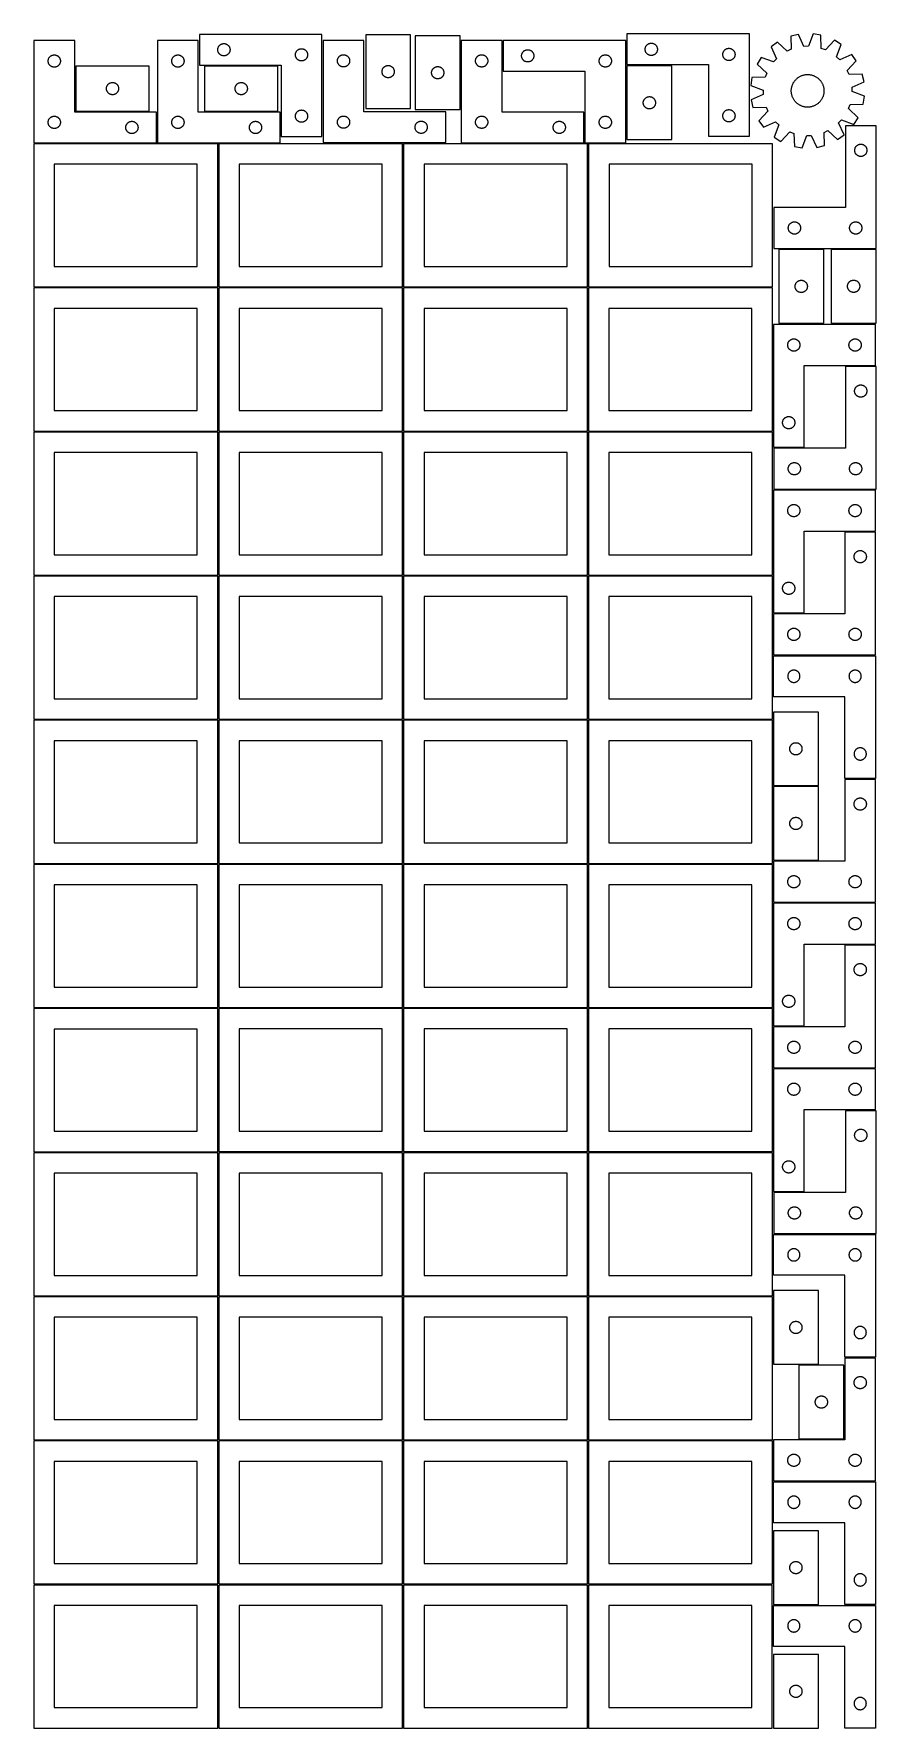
# Model space of a CAD drawing. Header units: millimetres. Extents: x 7 to 1243, y 7 to 2493.
import ezdxf

# ---------------------------------------------------------------- set-up
doc = ezdxf.new("R2010")
doc.units = ezdxf.units.MM
doc.layers.add('COMMON', color=5, linetype='CONTINUOUS', true_color=0x0000ff)
doc.layers.add('CUT', color=7, linetype='CONTINUOUS', true_color=0x000000)

msp = doc.modelspace()

# ---------------------------------------------------------------- linework, layer by layer
at = {"layer": 'COMMON'}
for p, q in [((277.291899, 1062.541934), (277.291899, 852.604767)), ((6.541899, 851.791933), (276.541899, 851.791933)), ((277.291899, 851.041933), (277.291899, 641.041933)), ((548.7919, 851.041933), (548.7919, 641.041933)), ((820.291901, 851.041933), (820.291901, 641.041933)), ((276.541899, 640.291933), (6.541899, 640.291933)), ((277.291899, 639.541932), (277.291899, 429.541932)), ((548.0419, 640.291933), (278.0419, 640.291933)), ((548.791901, 429.541932), (548.791901, 639.541932)), ((549.541901, 640.291932), (819.541901, 640.291932)), ((820.291901, 639.541932), (820.291901, 429.541932)), ((821.041902, 640.291932), (1091.041902, 640.291932)), ((6.541899, 428.791931), (276.541899, 428.791931)), ((277.291899, 428.041931), (277.291899, 218.041931)), ((278.0419, 428.791931), (548.0419, 428.791931)), ((548.7919, 428.041931), (548.7919, 218.041931)), ((819.541901, 428.791932), (549.541901, 428.791932)), ((820.291901, 428.041931), (820.291901, 218.041931)), ((1091.041902, 428.791932), (821.041902, 428.791932)), ((6.541899, 217.29193), (276.520965, 217.29193)), ((277.270965, 216.54193), (277.270965, 6.54193)), ((278.0419, 217.29193), (548.020966, 217.29193)), ((548.770966, 216.54193), (548.770966, 6.54193)), ((549.541901, 217.29193), (819.520967, 217.29193)), ((820.270967, 216.54193), (820.270967, 6.54193)), ((821.041902, 217.29193), (1091.020968, 217.29193))]:
    msp.add_line(p, q, dxfattribs=at)
at = {"layer": 'CUT'}
for p, q in [((429.592739, 2492.363072), (249.592739, 2492.363072)), ((249.592739, 2492.363072), (249.592739, 2447.363072)), ((429.592739, 2342.363072), (429.592739, 2492.363072)), ((559.82144, 2491.646516), (493.82144, 2491.646516)), ((493.82144, 2491.646516), (493.82144, 2383.646516)), ((559.82144, 2383.646516), (559.82144, 2491.646516)), ((632.645537, 2490.085237), (566.645537, 2490.085237)), ((566.645537, 2490.085237), (566.645537, 2382.085237)), ((632.645537, 2382.085237), (632.645537, 2490.085237)), ((1057.282146, 2492.910679), (877.282146, 2492.910679)), ((877.282146, 2492.910679), (877.282146, 2447.910679)), ((1057.282146, 2342.910679), (1057.282146, 2492.910679)), ((1129.49401, 2492.382257), (1118.257972, 2489.767507)), ((1118.257972, 2489.767507), (1118.81678, 2470.39923)), ((1137.543947, 2474.757248), (1129.49401, 2492.382257)), ((1150.866071, 2493.072646), (1143.970423, 2474.964845)), ((1162.247438, 2491.188514), (1150.866071, 2493.072646)), ((1162.939811, 2471.824552), (1162.247438, 2491.188514)), ((66.520965, 2483.251496), (6.520965, 2483.251496)), ((6.520965, 2483.251496), (6.520965, 2333.251496)), ((33.076814, 2461.566412), (33.628009, 2461.773867)), ((33.628009, 2461.773867), (34.191593, 2461.944829)), ((34.191593, 2461.944829), (34.765152, 2462.078564)), ((34.765152, 2462.078564), (35.346229, 2462.1745)), ((35.346229, 2462.1745), (35.932336, 2462.232227)), ((35.932336, 2462.232227), (36.520965, 2462.251496)), ((36.520965, 2462.251496), (37.109593, 2462.232227)), ((37.109593, 2462.232227), (37.6957, 2462.1745)), ((37.6957, 2462.1745), (38.276778, 2462.078564)), ((38.276778, 2462.078564), (38.850336, 2461.944829)), ((38.850336, 2461.944829), (39.41392, 2461.773867)), ((39.41392, 2461.773867), (39.965116, 2461.566412)), ((66.520965, 2378.251496), (66.520965, 2483.251496)), ((248.041961, 2483.251496), (188.041961, 2483.251496)), ((188.041961, 2483.251496), (188.041961, 2333.251496)), ((214.59781, 2461.566412), (215.149006, 2461.773867)), ((215.149006, 2461.773867), (215.712589, 2461.944829)), ((215.712589, 2461.944829), (216.286148, 2462.078564)), ((216.286148, 2462.078564), (216.867225, 2462.1745)), ((216.867225, 2462.1745), (217.453333, 2462.232227)), ((217.453333, 2462.232227), (218.041961, 2462.251496)), ((218.041961, 2462.251496), (218.630589, 2462.232227)), ((218.630589, 2462.232227), (219.216696, 2462.1745)), ((219.216696, 2462.1745), (219.797774, 2462.078564)), ((219.797774, 2462.078564), (220.371332, 2461.944829)), ((220.371332, 2461.944829), (220.934916, 2461.773867)), ((220.934916, 2461.773867), (221.486112, 2461.566412)), ((248.041961, 2378.251496), (248.041961, 2483.251496)), ((276.592739, 2469.863072), (276.612009, 2470.4517)), ((276.612009, 2469.274444), (276.592739, 2469.863072)), ((276.612009, 2470.4517), (276.669735, 2471.037808)), ((276.669735, 2468.688336), (276.612009, 2469.274444)), ((276.669735, 2471.037808), (276.765671, 2471.618885)), ((276.765671, 2468.107259), (276.669735, 2468.688336)), ((276.765671, 2471.618885), (276.899406, 2472.192443)), ((276.899406, 2467.533701), (276.765671, 2468.107259)), ((276.899406, 2472.192443), (277.070368, 2472.756027)), ((277.070368, 2466.970117), (276.899406, 2467.533701)), ((277.070368, 2472.756027), (277.277823, 2473.307223)), ((277.277823, 2466.418921), (277.070368, 2466.970117)), ((277.277823, 2473.307223), (277.520884, 2473.84367)), ((277.520884, 2465.882474), (277.277823, 2466.418921)), ((277.520884, 2473.84367), (277.79851, 2474.363072)), ((277.79851, 2465.363072), (277.520884, 2465.882474)), ((277.79851, 2474.363072), (278.109512, 2474.863204)), ((278.109512, 2464.86294), (277.79851, 2465.363072)), ((278.109512, 2474.863204), (278.452559, 2475.341925)), ((278.452559, 2464.384219), (278.109512, 2464.86294)), ((278.452559, 2475.341925), (278.826181, 2475.797184)), ((278.826181, 2463.92896), (278.452559, 2464.384219)), ((278.826181, 2475.797184), (279.228778, 2476.227033)), ((279.228778, 2463.499111), (278.826181, 2463.92896)), ((279.228778, 2476.227033), (279.658627, 2476.62963)), ((279.658627, 2463.096514), (279.228778, 2463.499111)), ((279.658627, 2476.62963), (280.113886, 2477.003252)), ((280.113886, 2462.722892), (279.658627, 2463.096514)), ((280.113886, 2477.003252), (280.592607, 2477.346299)), ((280.592607, 2462.379846), (280.113886, 2462.722892)), ((280.592607, 2477.346299), (281.092739, 2477.657301)), ((281.092739, 2462.068843), (280.592607, 2462.379846)), ((281.092739, 2477.657301), (281.612141, 2477.934927)), ((281.612141, 2461.791217), (281.092739, 2462.068843)), ((281.612141, 2477.934927), (282.148588, 2478.177988)), ((282.148588, 2461.548156), (281.612141, 2461.791217)), ((282.148588, 2478.177988), (282.699784, 2478.385443)), ((282.699784, 2478.385443), (283.263367, 2478.556404)), ((283.263367, 2478.556404), (283.836926, 2478.69014)), ((283.836926, 2478.69014), (284.418003, 2478.786076)), ((284.418003, 2478.786076), (285.004111, 2478.843802)), ((285.004111, 2478.843802), (285.592739, 2478.863072)), ((285.592739, 2478.863072), (286.181367, 2478.843802)), ((286.181367, 2478.843802), (286.767475, 2478.786076)), ((286.767475, 2478.786076), (287.348552, 2478.69014)), ((287.348552, 2478.69014), (287.92211, 2478.556404)), ((287.92211, 2478.556404), (288.485694, 2478.385443)), ((288.485694, 2478.385443), (289.03689, 2478.177988)), ((289.03689, 2478.177988), (289.573337, 2477.934927)), ((289.573337, 2461.791217), (289.03689, 2461.548156)), ((289.573337, 2477.934927), (290.092739, 2477.657301)), ((290.092739, 2462.068843), (289.573337, 2461.791217)), ((290.092739, 2477.657301), (290.592871, 2477.346299)), ((290.592871, 2462.379846), (290.092739, 2462.068843)), ((290.592871, 2477.346299), (291.071592, 2477.003252)), ((291.071592, 2462.722892), (290.592871, 2462.379846)), ((291.071592, 2477.003252), (291.526851, 2476.62963)), ((291.526851, 2463.096514), (291.071592, 2462.722892)), ((291.526851, 2476.62963), (291.9567, 2476.227033)), ((291.9567, 2463.499111), (291.526851, 2463.096514)), ((291.9567, 2476.227033), (292.359297, 2475.797184)), ((292.359297, 2463.92896), (291.9567, 2463.499111)), ((292.359297, 2475.797184), (292.732919, 2475.341925)), ((292.732919, 2464.384219), (292.359297, 2463.92896)), ((292.732919, 2475.341925), (293.075965, 2474.863204)), ((293.075965, 2464.86294), (292.732919, 2464.384219)), ((293.075965, 2474.863204), (293.386968, 2474.363072)), ((293.386968, 2465.363072), (293.075965, 2464.86294)), ((293.386968, 2474.363072), (293.664594, 2473.84367)), ((293.664594, 2465.882474), (293.386968, 2465.363072)), ((293.664594, 2473.84367), (293.907655, 2473.307223)), ((293.907655, 2466.418921), (293.664594, 2465.882474)), ((293.907655, 2473.307223), (294.11511, 2472.756027)), ((294.11511, 2466.970117), (293.907655, 2466.418921)), ((294.11511, 2472.756027), (294.286071, 2472.192443)), ((294.286071, 2467.533701), (294.11511, 2466.970117)), ((294.286071, 2472.192443), (294.419806, 2471.618885)), ((294.419806, 2468.107259), (294.286071, 2467.533701)), ((294.419806, 2471.618885), (294.515743, 2471.037808)), ((294.515743, 2468.688336), (294.419806, 2468.107259)), ((294.515743, 2471.037808), (294.573469, 2470.4517)), ((294.573469, 2469.274444), (294.515743, 2468.688336)), ((294.573469, 2470.4517), (294.592739, 2469.863072)), ((294.592739, 2469.863072), (294.573469, 2469.274444)), ((390.592739, 2462.363072), (390.612009, 2462.9517)), ((390.612009, 2461.774444), (390.592739, 2462.363072)), ((390.612009, 2462.9517), (390.669735, 2463.537808)), ((390.669735, 2461.188336), (390.612009, 2461.774444)), ((390.669735, 2463.537808), (390.765671, 2464.118885)), ((390.765671, 2464.118885), (390.899406, 2464.692443)), ((390.899406, 2464.692443), (391.070368, 2465.256027)), ((391.070368, 2465.256027), (391.277823, 2465.807223)), ((391.277823, 2465.807223), (391.520884, 2466.34367)), ((391.520884, 2466.34367), (391.79851, 2466.863072)), ((391.79851, 2466.863072), (392.109512, 2467.363204)), ((392.109512, 2467.363204), (392.452559, 2467.841925)), ((392.452559, 2467.841925), (392.826181, 2468.297184)), ((392.826181, 2468.297184), (393.228778, 2468.727033)), ((393.228778, 2468.727033), (393.658627, 2469.12963)), ((393.658627, 2469.12963), (394.113886, 2469.503252)), ((394.113886, 2469.503252), (394.592607, 2469.846299)), ((394.592607, 2469.846299), (395.092739, 2470.157301)), ((395.092739, 2470.157301), (395.612141, 2470.434927)), ((395.612141, 2470.434927), (396.148588, 2470.677988)), ((396.148588, 2470.677988), (396.699784, 2470.885443)), ((396.699784, 2470.885443), (397.263367, 2471.056404)), ((397.263367, 2471.056404), (397.836926, 2471.19014)), ((397.836926, 2471.19014), (398.418003, 2471.286076)), ((398.418003, 2471.286076), (399.004111, 2471.343802)), ((399.004111, 2471.343802), (399.592739, 2471.363072)), ((399.592739, 2471.363072), (400.181367, 2471.343802)), ((400.181367, 2471.343802), (400.767475, 2471.286076)), ((400.767475, 2471.286076), (401.348552, 2471.19014)), ((401.348552, 2471.19014), (401.92211, 2471.056404)), ((401.92211, 2471.056404), (402.485694, 2470.885443)), ((402.485694, 2470.885443), (403.03689, 2470.677988)), ((403.03689, 2470.677988), (403.573337, 2470.434927)), ((403.573337, 2470.434927), (404.092739, 2470.157301)), ((404.092739, 2470.157301), (404.592871, 2469.846299)), ((404.592871, 2469.846299), (405.071592, 2469.503252)), ((405.071592, 2469.503252), (405.526851, 2469.12963)), ((405.526851, 2469.12963), (405.9567, 2468.727033)), ((405.9567, 2468.727033), (406.359297, 2468.297184)), ((406.359297, 2468.297184), (406.732919, 2467.841925)), ((406.732919, 2467.841925), (407.075965, 2467.363204)), ((407.075965, 2467.363204), (407.386968, 2466.863072)), ((407.386968, 2466.863072), (407.664594, 2466.34367)), ((407.664594, 2466.34367), (407.907655, 2465.807223)), ((407.907655, 2465.807223), (408.11511, 2465.256027)), ((408.11511, 2465.256027), (408.286071, 2464.692443)), ((408.286071, 2464.692443), (408.419806, 2464.118885)), ((408.419806, 2464.118885), (408.515743, 2463.537808)), ((408.515743, 2463.537808), (408.573469, 2462.9517)), ((408.573469, 2461.774444), (408.515743, 2461.188336)), ((408.573469, 2462.9517), (408.592739, 2462.363072)), ((408.592739, 2462.363072), (408.573469, 2461.774444)), ((491.304595, 2483.5159), (431.304595, 2483.5159)), ((431.304595, 2483.5159), (431.304595, 2333.5159)), ((457.323997, 2461.587755), (457.860444, 2461.830816)), ((457.860444, 2461.830816), (458.41164, 2462.038272)), ((458.41164, 2462.038272), (458.975224, 2462.209233)), ((458.975224, 2462.209233), (459.548782, 2462.342968)), ((459.548782, 2462.342968), (460.129859, 2462.438904)), ((460.129859, 2462.438904), (460.715967, 2462.496631)), ((460.715967, 2462.496631), (461.304595, 2462.5159)), ((461.304595, 2462.5159), (461.893223, 2462.496631)), ((461.893223, 2462.496631), (462.479331, 2462.438904)), ((462.479331, 2462.438904), (463.060408, 2462.342968)), ((463.060408, 2462.342968), (463.633966, 2462.209233)), ((463.633966, 2462.209233), (464.19755, 2462.038272)), ((464.19755, 2462.038272), (464.748746, 2461.830816)), ((464.748746, 2461.830816), (465.285193, 2461.587755)), ((491.304595, 2378.5159), (491.304595, 2483.5159)), ((694.15866, 2483.394318), (634.15866, 2483.394318)), ((634.15866, 2483.394318), (634.15866, 2333.394318)), ((660.178062, 2461.466173), (660.714509, 2461.709234)), ((660.714509, 2461.709234), (661.265705, 2461.91669)), ((661.265705, 2461.91669), (661.829289, 2462.087651)), ((661.829289, 2462.087651), (662.402847, 2462.221386)), ((662.402847, 2462.221386), (662.983924, 2462.317322)), ((662.983924, 2462.317322), (663.570032, 2462.375049)), ((663.570032, 2462.375049), (664.15866, 2462.394318)), ((664.15866, 2462.394318), (664.747288, 2462.375049)), ((664.747288, 2462.375049), (665.333396, 2462.317322)), ((665.333396, 2462.317322), (665.914473, 2462.221386)), ((665.914473, 2462.221386), (666.488031, 2462.087651)), ((666.488031, 2462.087651), (667.051615, 2461.91669)), ((667.051615, 2461.91669), (667.602811, 2461.709234)), ((667.602811, 2461.709234), (668.139258, 2461.466173)), ((694.15866, 2378.394318), (694.15866, 2483.394318)), ((875.770473, 2483.327916), (695.770473, 2483.327916)), ((695.770473, 2483.327916), (695.770473, 2438.327916)), ((722.789743, 2461.416544), (722.84747, 2462.002651)), ((722.84747, 2462.002651), (722.943406, 2462.583729)), ((722.943406, 2462.583729), (723.077141, 2463.157287)), ((723.077141, 2463.157287), (723.248102, 2463.720871)), ((723.248102, 2463.720871), (723.455557, 2464.272067)), ((723.455557, 2464.272067), (723.698619, 2464.808514)), ((723.698619, 2464.808514), (723.976245, 2465.327916)), ((723.976245, 2465.327916), (724.287247, 2465.828048)), ((724.287247, 2465.828048), (724.630293, 2466.306769)), ((724.630293, 2466.306769), (725.003915, 2466.762028)), ((725.003915, 2466.762028), (725.406512, 2467.191877)), ((725.406512, 2467.191877), (725.836361, 2467.594474)), ((725.836361, 2467.594474), (726.29162, 2467.968096)), ((726.29162, 2467.968096), (726.770341, 2468.311142)), ((726.770341, 2468.311142), (727.270473, 2468.622144)), ((727.270473, 2468.622144), (727.789875, 2468.89977)), ((727.789875, 2468.89977), (728.326322, 2469.142832)), ((728.326322, 2469.142832), (728.877518, 2469.350287)), ((728.877518, 2469.350287), (729.441102, 2469.521248)), ((729.441102, 2469.521248), (730.01466, 2469.654983)), ((730.01466, 2469.654983), (730.595738, 2469.75092)), ((730.595738, 2469.75092), (731.181845, 2469.808646)), ((731.181845, 2469.808646), (731.770473, 2469.827916)), ((731.770473, 2469.827916), (732.359101, 2469.808646)), ((732.359101, 2469.808646), (732.945209, 2469.75092)), ((732.945209, 2469.75092), (733.526286, 2469.654983)), ((733.526286, 2469.654983), (734.099845, 2469.521248)), ((734.099845, 2469.521248), (734.663428, 2469.350287)), ((734.663428, 2469.350287), (735.214624, 2469.142832)), ((735.214624, 2469.142832), (735.751071, 2468.89977)), ((735.751071, 2468.89977), (736.270473, 2468.622144)), ((736.270473, 2468.622144), (736.770605, 2468.311142)), ((736.770605, 2468.311142), (737.249326, 2467.968096)), ((737.249326, 2467.968096), (737.704586, 2467.594474)), ((737.704586, 2467.594474), (738.134434, 2467.191877)), ((738.134434, 2467.191877), (738.537032, 2466.762028)), ((738.537032, 2466.762028), (738.910653, 2466.306769)), ((738.910653, 2466.306769), (739.2537, 2465.828048)), ((739.2537, 2465.828048), (739.564702, 2465.327916)), ((739.564702, 2465.327916), (739.842328, 2464.808514)), ((739.842328, 2464.808514), (740.085389, 2464.272067)), ((740.085389, 2464.272067), (740.292844, 2463.720871)), ((740.292844, 2463.720871), (740.463806, 2463.157287)), ((740.463806, 2463.157287), (740.597541, 2462.583729)), ((740.597541, 2462.583729), (740.693477, 2462.002651)), ((740.693477, 2462.002651), (740.751204, 2461.416544)), ((842.326322, 2461.642832), (842.877518, 2461.850287)), ((842.877518, 2461.850287), (843.441102, 2462.021248)), ((843.441102, 2462.021248), (844.01466, 2462.154983)), ((844.01466, 2462.154983), (844.595738, 2462.25092)), ((844.595738, 2462.25092), (845.181845, 2462.308646)), ((845.181845, 2462.308646), (845.770473, 2462.327916)), ((845.770473, 2462.327916), (846.359101, 2462.308646)), ((846.359101, 2462.308646), (846.945209, 2462.25092)), ((846.945209, 2462.25092), (847.526286, 2462.154983)), ((847.526286, 2462.154983), (848.099845, 2462.021248)), ((848.099845, 2462.021248), (848.663428, 2461.850287)), ((848.663428, 2461.850287), (849.214624, 2461.642832)), ((875.770473, 2333.327916), (875.770473, 2483.327916)), ((904.282146, 2470.410679), (904.301416, 2470.999308)), ((904.301416, 2469.822051), (904.282146, 2470.410679)), ((904.301416, 2470.999308), (904.359142, 2471.585415)), ((904.359142, 2469.235944), (904.301416, 2469.822051)), ((904.359142, 2471.585415), (904.455079, 2472.166492)), ((904.455079, 2468.654867), (904.359142, 2469.235944)), ((904.455079, 2472.166492), (904.588814, 2472.740051)), ((904.588814, 2468.081308), (904.455079, 2468.654867)), ((904.588814, 2472.740051), (904.759775, 2473.303635)), ((904.759775, 2467.517724), (904.588814, 2468.081308)), ((904.759775, 2473.303635), (904.96723, 2473.85483)), ((904.96723, 2466.966529), (904.759775, 2467.517724)), ((904.96723, 2473.85483), (905.210292, 2474.391278)), ((905.210292, 2466.430081), (904.96723, 2466.966529)), ((905.210292, 2474.391278), (905.487918, 2474.910679)), ((905.487918, 2465.910679), (905.210292, 2466.430081)), ((905.487918, 2474.910679), (905.79892, 2475.410812)), ((905.79892, 2465.410547), (905.487918, 2465.910679)), ((905.79892, 2475.410812), (906.141966, 2475.889532)), ((906.141966, 2464.931827), (905.79892, 2465.410547)), ((906.141966, 2475.889532), (906.515588, 2476.344792)), ((906.515588, 2464.476567), (906.141966, 2464.931827)), ((906.515588, 2476.344792), (906.918185, 2476.77464)), ((906.918185, 2464.046718), (906.515588, 2464.476567)), ((906.918185, 2476.77464), (907.348034, 2477.177238)), ((907.348034, 2463.644121), (906.918185, 2464.046718)), ((907.348034, 2477.177238), (907.803293, 2477.550859)), ((907.803293, 2463.270499), (907.348034, 2463.644121)), ((907.803293, 2477.550859), (908.282014, 2477.893906)), ((908.282014, 2462.927453), (907.803293, 2463.270499)), ((908.282014, 2477.893906), (908.782146, 2478.204908)), ((908.782146, 2462.616451), (908.282014, 2462.927453)), ((908.782146, 2478.204908), (909.301548, 2478.482534)), ((909.301548, 2462.338825), (908.782146, 2462.616451)), ((909.301548, 2478.482534), (909.837995, 2478.725595)), ((909.837995, 2462.095764), (909.301548, 2462.338825)), ((909.837995, 2478.725595), (910.389191, 2478.933051)), ((910.389191, 2461.888308), (909.837995, 2462.095764)), ((910.389191, 2478.933051), (910.952775, 2479.104012)), ((910.952775, 2461.717347), (910.389191, 2461.888308)), ((910.952775, 2479.104012), (911.526333, 2479.237747)), ((911.526333, 2461.583612), (910.952775, 2461.717347)), ((911.526333, 2479.237747), (912.107411, 2479.333683)), ((912.107411, 2479.333683), (912.693518, 2479.39141)), ((912.693518, 2479.39141), (913.282146, 2479.410679)), ((913.282146, 2479.410679), (913.870774, 2479.39141)), ((913.870774, 2479.39141), (914.456882, 2479.333683)), ((914.456882, 2479.333683), (915.037959, 2479.237747)), ((915.037959, 2479.237747), (915.611518, 2479.104012)), ((915.611518, 2461.717347), (915.037959, 2461.583612)), ((915.611518, 2479.104012), (916.175101, 2478.933051)), ((916.175101, 2461.888308), (915.611518, 2461.717347)), ((916.175101, 2478.933051), (916.726297, 2478.725595)), ((916.726297, 2462.095764), (916.175101, 2461.888308)), ((916.726297, 2478.725595), (917.262744, 2478.482534)), ((917.262744, 2462.338825), (916.726297, 2462.095764)), ((917.262744, 2478.482534), (917.782146, 2478.204908)), ((917.782146, 2462.616451), (917.262744, 2462.338825)), ((917.782146, 2478.204908), (918.282278, 2477.893906)), ((918.282278, 2462.927453), (917.782146, 2462.616451)), ((918.282278, 2477.893906), (918.760999, 2477.550859)), ((918.760999, 2463.270499), (918.282278, 2462.927453)), ((918.760999, 2477.550859), (919.216259, 2477.177238)), ((919.216259, 2463.644121), (918.760999, 2463.270499)), ((919.216259, 2477.177238), (919.646107, 2476.77464)), ((919.646107, 2464.046718), (919.216259, 2463.644121)), ((919.646107, 2476.77464), (920.048705, 2476.344792)), ((920.048705, 2464.476567), (919.646107, 2464.046718)), ((920.048705, 2476.344792), (920.422326, 2475.889532)), ((920.422326, 2464.931827), (920.048705, 2464.476567)), ((920.422326, 2475.889532), (920.765373, 2475.410812)), ((920.765373, 2465.410547), (920.422326, 2464.931827)), ((920.765373, 2475.410812), (921.076375, 2474.910679)), ((921.076375, 2465.910679), (920.765373, 2465.410547)), ((921.076375, 2474.910679), (921.354001, 2474.391278)), ((921.354001, 2466.430081), (921.076375, 2465.910679)), ((921.354001, 2474.391278), (921.597062, 2473.85483)), ((921.597062, 2466.966529), (921.354001, 2466.430081)), ((921.597062, 2473.85483), (921.804517, 2473.303635)), ((921.804517, 2467.517724), (921.597062, 2466.966529)), ((921.804517, 2473.303635), (921.975479, 2472.740051)), ((921.975479, 2468.081308), (921.804517, 2467.517724)), ((921.975479, 2472.740051), (922.109214, 2472.166492)), ((922.109214, 2468.654867), (921.975479, 2468.081308)), ((922.109214, 2472.166492), (922.20515, 2471.585415)), ((922.20515, 2469.235944), (922.109214, 2468.654867)), ((922.20515, 2471.585415), (922.262877, 2470.999308)), ((922.262877, 2469.822051), (922.20515, 2469.235944)), ((922.262877, 2470.999308), (922.282146, 2470.410679)), ((922.282146, 2470.410679), (922.262877, 2469.822051)), ((1018.282146, 2462.910679), (1018.301416, 2463.499308)), ((1018.301416, 2462.322051), (1018.282146, 2462.910679)), ((1018.301416, 2463.499308), (1018.359142, 2464.085415)), ((1018.359142, 2461.735944), (1018.301416, 2462.322051)), ((1018.359142, 2464.085415), (1018.455079, 2464.666492)), ((1018.455079, 2461.154867), (1018.359142, 2461.735944)), ((1018.455079, 2464.666492), (1018.588814, 2465.240051)), ((1018.588814, 2465.240051), (1018.759775, 2465.803635)), ((1018.759775, 2465.803635), (1018.96723, 2466.35483)), ((1018.96723, 2466.35483), (1019.210292, 2466.891278)), ((1019.210292, 2466.891278), (1019.487918, 2467.410679)), ((1019.487918, 2467.410679), (1019.79892, 2467.910812)), ((1019.79892, 2467.910812), (1020.141966, 2468.389532)), ((1020.141966, 2468.389532), (1020.515588, 2468.844792)), ((1020.515588, 2468.844792), (1020.918185, 2469.27464)), ((1020.918185, 2469.27464), (1021.348034, 2469.677238)), ((1021.348034, 2469.677238), (1021.803293, 2470.050859)), ((1021.803293, 2470.050859), (1022.282014, 2470.393906)), ((1022.282014, 2470.393906), (1022.782146, 2470.704908)), ((1022.782146, 2470.704908), (1023.301548, 2470.982534)), ((1023.301548, 2470.982534), (1023.837995, 2471.225595)), ((1023.837995, 2471.225595), (1024.389191, 2471.433051)), ((1024.389191, 2471.433051), (1024.952775, 2471.604012)), ((1024.952775, 2471.604012), (1025.526333, 2471.737747)), ((1025.526333, 2471.737747), (1026.107411, 2471.833683)), ((1026.107411, 2471.833683), (1026.693518, 2471.89141)), ((1026.693518, 2471.89141), (1027.282146, 2471.910679)), ((1027.282146, 2471.910679), (1027.870774, 2471.89141)), ((1027.870774, 2471.89141), (1028.456882, 2471.833683)), ((1028.456882, 2471.833683), (1029.037959, 2471.737747)), ((1029.037959, 2471.737747), (1029.611518, 2471.604012)), ((1029.611518, 2471.604012), (1030.175101, 2471.433051)), ((1030.175101, 2471.433051), (1030.726297, 2471.225595)), ((1030.726297, 2471.225595), (1031.262744, 2470.982534)), ((1031.262744, 2470.982534), (1031.782146, 2470.704908)), ((1031.782146, 2470.704908), (1032.282278, 2470.393906)), ((1032.282278, 2470.393906), (1032.760999, 2470.050859)), ((1032.760999, 2470.050859), (1033.216259, 2469.677238)), ((1033.216259, 2469.677238), (1033.646107, 2469.27464)), ((1033.646107, 2469.27464), (1034.048705, 2468.844792)), ((1034.048705, 2468.844792), (1034.422326, 2468.389532)), ((1034.422326, 2468.389532), (1034.765373, 2467.910812)), ((1034.765373, 2467.910812), (1035.076375, 2467.410679)), ((1035.076375, 2467.410679), (1035.354001, 2466.891278)), ((1035.354001, 2466.891278), (1035.597062, 2466.35483)), ((1035.597062, 2466.35483), (1035.804517, 2465.803635)), ((1035.804517, 2465.803635), (1035.975479, 2465.240051)), ((1035.975479, 2465.240051), (1036.109214, 2464.666492)), ((1036.109214, 2464.666492), (1036.20515, 2464.085415)), ((1036.20515, 2461.735944), (1036.109214, 2461.154867)), ((1036.20515, 2464.085415), (1036.262877, 2463.499308)), ((1036.262877, 2462.322051), (1036.20515, 2461.735944)), ((1036.262877, 2463.499308), (1036.282146, 2462.910679)), ((1036.282146, 2462.910679), (1036.262877, 2462.322051)), ((1098.776963, 2480.950938), (1089.396839, 2474.235378)), ((1089.396839, 2474.235378), (1097.325029, 2456.55527)), ((1112.958934, 2467.74813), (1098.776963, 2480.950938)), ((1118.81678, 2470.39923), (1112.958934, 2467.74813)), ((1143.970423, 2474.964845), (1137.543947, 2474.757248)), ((1168.956544, 2469.55704), (1162.939811, 2471.824552)), ((1182.256847, 2483.647617), (1168.956544, 2469.55704)), ((1192.050833, 2477.551445), (1182.256847, 2483.647617)), ((1185.280235, 2459.396517), (1192.050833, 2477.551445)), ((1207.651341, 2462.927295), (1189.971233, 2454.999105)), ((1214.3669, 2453.547171), (1207.651341, 2462.927295)), ((27.520965, 2453.251496), (27.540234, 2453.840124)), ((27.540234, 2452.662868), (27.520965, 2453.251496)), ((27.540234, 2453.840124), (27.597961, 2454.426232)), ((27.597961, 2452.07676), (27.540234, 2452.662868)), ((27.597961, 2454.426232), (27.693897, 2455.007309)), ((27.693897, 2451.495683), (27.597961, 2452.07676)), ((27.693897, 2455.007309), (27.827632, 2455.580868)), ((27.827632, 2450.922125), (27.693897, 2451.495683)), ((27.827632, 2455.580868), (27.998593, 2456.144451)), ((27.998593, 2450.358541), (27.827632, 2450.922125)), ((27.998593, 2456.144451), (28.206049, 2456.695647)), ((28.206049, 2449.807345), (27.998593, 2450.358541)), ((28.206049, 2456.695647), (28.44911, 2457.232094)), ((28.44911, 2449.270898), (28.206049, 2449.807345)), ((28.44911, 2457.232094), (28.726736, 2457.751496)), ((28.726736, 2448.751496), (28.44911, 2449.270898)), ((28.726736, 2457.751496), (29.037738, 2458.251628)), ((29.037738, 2448.251364), (28.726736, 2448.751496)), ((29.037738, 2458.251628), (29.380785, 2458.730349)), ((29.380785, 2447.772643), (29.037738, 2448.251364)), ((29.380785, 2458.730349), (29.754406, 2459.185609)), ((29.754406, 2447.317384), (29.380785, 2447.772643)), ((29.754406, 2459.185609), (30.157004, 2459.615457)), ((30.157004, 2446.887535), (29.754406, 2447.317384)), ((30.157004, 2459.615457), (30.586852, 2460.018054)), ((30.586852, 2446.484938), (30.157004, 2446.887535)), ((30.586852, 2460.018054), (31.042112, 2460.391676)), ((31.042112, 2446.111316), (30.586852, 2446.484938)), ((31.042112, 2460.391676), (31.520833, 2460.734723)), ((31.520833, 2445.76827), (31.042112, 2446.111316)), ((31.520833, 2460.734723), (32.020965, 2461.045725)), ((32.020965, 2445.457268), (31.520833, 2445.76827)), ((32.020965, 2461.045725), (32.540366, 2461.323351)), ((32.540366, 2445.179642), (32.020965, 2445.457268)), ((32.540366, 2461.323351), (33.076814, 2461.566412)), ((33.076814, 2444.93658), (32.540366, 2445.179642)), ((33.628009, 2444.729125), (33.076814, 2444.93658)), ((34.191593, 2444.558164), (33.628009, 2444.729125)), ((34.765152, 2444.424429), (34.191593, 2444.558164)), ((35.346229, 2444.328492), (34.765152, 2444.424429)), ((35.932336, 2444.270766), (35.346229, 2444.328492)), ((36.520965, 2444.251496), (35.932336, 2444.270766)), ((37.109593, 2444.270766), (36.520965, 2444.251496)), ((37.6957, 2444.328492), (37.109593, 2444.270766)), ((38.276778, 2444.424429), (37.6957, 2444.328492)), ((38.850336, 2444.558164), (38.276778, 2444.424429)), ((39.41392, 2444.729125), (38.850336, 2444.558164)), ((39.965116, 2444.93658), (39.41392, 2444.729125)), ((39.965116, 2461.566412), (40.501563, 2461.323351)), ((40.501563, 2445.179642), (39.965116, 2444.93658)), ((40.501563, 2461.323351), (41.020965, 2461.045725)), ((41.020965, 2445.457268), (40.501563, 2445.179642)), ((41.020965, 2461.045725), (41.521097, 2460.734723)), ((41.521097, 2445.76827), (41.020965, 2445.457268)), ((41.521097, 2460.734723), (41.999817, 2460.391676)), ((41.999817, 2446.111316), (41.521097, 2445.76827)), ((41.999817, 2460.391676), (42.455077, 2460.018054)), ((42.455077, 2446.484938), (41.999817, 2446.111316)), ((42.455077, 2460.018054), (42.884926, 2459.615457)), ((42.884926, 2446.887535), (42.455077, 2446.484938)), ((42.884926, 2459.615457), (43.287523, 2459.185609)), ((43.287523, 2447.317384), (42.884926, 2446.887535)), ((43.287523, 2459.185609), (43.661145, 2458.730349)), ((43.661145, 2447.772643), (43.287523, 2447.317384)), ((43.661145, 2458.730349), (44.004191, 2458.251628)), ((44.004191, 2448.251364), (43.661145, 2447.772643)), ((44.004191, 2458.251628), (44.315193, 2457.751496)), ((44.315193, 2448.751496), (44.004191, 2448.251364)), ((44.315193, 2457.751496), (44.592819, 2457.232094)), ((44.592819, 2449.270898), (44.315193, 2448.751496)), ((44.592819, 2457.232094), (44.83588, 2456.695647)), ((44.83588, 2449.807345), (44.592819, 2449.270898)), ((44.83588, 2456.695647), (45.043336, 2456.144451)), ((45.043336, 2450.358541), (44.83588, 2449.807345)), ((45.043336, 2456.144451), (45.214297, 2455.580868)), ((45.214297, 2450.922125), (45.043336, 2450.358541)), ((45.214297, 2455.580868), (45.348032, 2455.007309)), ((45.348032, 2451.495683), (45.214297, 2450.922125)), ((45.348032, 2455.007309), (45.443968, 2454.426232)), ((45.443968, 2452.07676), (45.348032, 2451.495683)), ((45.443968, 2454.426232), (45.501695, 2453.840124)), ((45.501695, 2452.662868), (45.443968, 2452.07676)), ((45.501695, 2453.840124), (45.520965, 2453.251496)), ((45.520965, 2453.251496), (45.501695, 2452.662868)), ((176.05148, 2445.781773), (68.05148, 2445.781773)), ((68.05148, 2445.781773), (68.05148, 2379.781773)), ((176.05148, 2379.781773), (176.05148, 2445.781773)), ((209.041961, 2453.251496), (209.06123, 2453.840124)), ((209.06123, 2452.662868), (209.041961, 2453.251496)), ((209.06123, 2453.840124), (209.118957, 2454.426232)), ((209.118957, 2452.07676), (209.06123, 2452.662868)), ((209.118957, 2454.426232), (209.214893, 2455.007309)), ((209.214893, 2451.495683), (209.118957, 2452.07676)), ((209.214893, 2455.007309), (209.348628, 2455.580868)), ((209.348628, 2450.922125), (209.214893, 2451.495683)), ((209.348628, 2455.580868), (209.51959, 2456.144451)), ((209.51959, 2450.358541), (209.348628, 2450.922125)), ((209.51959, 2456.144451), (209.727045, 2456.695647)), ((209.727045, 2449.807345), (209.51959, 2450.358541)), ((209.727045, 2456.695647), (209.970106, 2457.232094)), ((209.970106, 2449.270898), (209.727045, 2449.807345)), ((209.970106, 2457.232094), (210.247732, 2457.751496)), ((210.247732, 2448.751496), (209.970106, 2449.270898)), ((210.247732, 2457.751496), (210.558734, 2458.251628)), ((210.558734, 2448.251364), (210.247732, 2448.751496)), ((210.558734, 2458.251628), (210.901781, 2458.730349)), ((210.901781, 2447.772643), (210.558734, 2448.251364)), ((210.901781, 2458.730349), (211.275402, 2459.185609)), ((211.275402, 2447.317384), (210.901781, 2447.772643)), ((211.275402, 2459.185609), (211.678, 2459.615457)), ((211.678, 2446.887535), (211.275402, 2447.317384)), ((211.678, 2459.615457), (212.107848, 2460.018054)), ((212.107848, 2446.484938), (211.678, 2446.887535)), ((212.107848, 2460.018054), (212.563108, 2460.391676)), ((212.563108, 2446.111316), (212.107848, 2446.484938)), ((212.563108, 2460.391676), (213.041829, 2460.734723)), ((213.041829, 2445.76827), (212.563108, 2446.111316)), ((213.041829, 2460.734723), (213.541961, 2461.045725)), ((213.541961, 2445.457268), (213.041829, 2445.76827)), ((213.541961, 2461.045725), (214.061363, 2461.323351)), ((214.061363, 2445.179642), (213.541961, 2445.457268)), ((214.061363, 2461.323351), (214.59781, 2461.566412)), ((214.59781, 2444.93658), (214.061363, 2445.179642)), ((215.149006, 2444.729125), (214.59781, 2444.93658)), ((215.712589, 2444.558164), (215.149006, 2444.729125)), ((216.286148, 2444.424429), (215.712589, 2444.558164)), ((216.867225, 2444.328492), (216.286148, 2444.424429)), ((217.453333, 2444.270766), (216.867225, 2444.328492)), ((218.041961, 2444.251496), (217.453333, 2444.270766)), ((218.630589, 2444.270766), (218.041961, 2444.251496)), ((219.216696, 2444.328492), (218.630589, 2444.270766)), ((219.797774, 2444.424429), (219.216696, 2444.328492)), ((220.371332, 2444.558164), (219.797774, 2444.424429)), ((220.934916, 2444.729125), (220.371332, 2444.558164)), ((221.486112, 2444.93658), (220.934916, 2444.729125)), ((221.486112, 2461.566412), (222.022559, 2461.323351)), ((222.022559, 2445.179642), (221.486112, 2444.93658)), ((222.022559, 2461.323351), (222.541961, 2461.045725)), ((222.541961, 2445.457268), (222.022559, 2445.179642)), ((222.541961, 2461.045725), (223.042093, 2460.734723)), ((223.042093, 2445.76827), (222.541961, 2445.457268)), ((223.042093, 2460.734723), (223.520814, 2460.391676)), ((223.520814, 2446.111316), (223.042093, 2445.76827)), ((223.520814, 2460.391676), (223.976073, 2460.018054)), ((223.976073, 2446.484938), (223.520814, 2446.111316)), ((223.976073, 2460.018054), (224.405922, 2459.615457)), ((224.405922, 2446.887535), (223.976073, 2446.484938)), ((224.405922, 2459.615457), (224.808519, 2459.185609)), ((224.808519, 2447.317384), (224.405922, 2446.887535)), ((224.808519, 2459.185609), (225.182141, 2458.730349)), ((225.182141, 2447.772643), (224.808519, 2447.317384)), ((225.182141, 2458.730349), (225.525187, 2458.251628)), ((225.525187, 2448.251364), (225.182141, 2447.772643)), ((225.525187, 2458.251628), (225.836189, 2457.751496)), ((225.836189, 2448.751496), (225.525187, 2448.251364)), ((225.836189, 2457.751496), (226.113815, 2457.232094)), ((226.113815, 2449.270898), (225.836189, 2448.751496)), ((226.113815, 2457.232094), (226.356877, 2456.695647)), ((226.356877, 2449.807345), (226.113815, 2449.270898)), ((226.356877, 2456.695647), (226.564332, 2456.144451)), ((226.564332, 2450.358541), (226.356877, 2449.807345)), ((226.564332, 2456.144451), (226.735293, 2455.580868)), ((226.735293, 2450.922125), (226.564332, 2450.358541)), ((226.735293, 2455.580868), (226.869028, 2455.007309)), ((226.869028, 2451.495683), (226.735293, 2450.922125)), ((226.869028, 2455.007309), (226.964964, 2454.426232)), ((226.964964, 2452.07676), (226.869028, 2451.495683)), ((226.964964, 2454.426232), (227.022691, 2453.840124)), ((227.022691, 2452.662868), (226.964964, 2452.07676)), ((227.022691, 2453.840124), (227.041961, 2453.251496)), ((227.041961, 2453.251496), (227.022691, 2452.662868)), ((249.592739, 2447.363072), (369.592739, 2447.363072)), ((365.043851, 2445.764683), (257.043851, 2445.764683)), ((257.043851, 2445.764683), (257.043851, 2379.764683)), ((282.699784, 2461.340701), (282.148588, 2461.548156)), ((283.263367, 2461.16974), (282.699784, 2461.340701)), ((283.836926, 2461.036004), (283.263367, 2461.16974)), ((284.418003, 2460.940068), (283.836926, 2461.036004)), ((285.004111, 2460.882342), (284.418003, 2460.940068)), ((285.592739, 2460.863072), (285.004111, 2460.882342)), ((286.181367, 2460.882342), (285.592739, 2460.863072)), ((286.767475, 2460.940068), (286.181367, 2460.882342)), ((287.348552, 2461.036004), (286.767475, 2460.940068)), ((287.92211, 2461.16974), (287.348552, 2461.036004)), ((288.485694, 2461.340701), (287.92211, 2461.16974)), ((289.03689, 2461.548156), (288.485694, 2461.340701)), ((365.043851, 2379.764683), (365.043851, 2445.764683)), ((369.592739, 2447.363072), (369.592739, 2342.363072)), ((390.765671, 2460.607259), (390.669735, 2461.188336)), ((390.899406, 2460.033701), (390.765671, 2460.607259)), ((391.070368, 2459.470117), (390.899406, 2460.033701)), ((391.277823, 2458.918921), (391.070368, 2459.470117)), ((391.520884, 2458.382474), (391.277823, 2458.918921)), ((391.79851, 2457.863072), (391.520884, 2458.382474)), ((392.109512, 2457.36294), (391.79851, 2457.863072)), ((392.452559, 2456.884219), (392.109512, 2457.36294)), ((392.826181, 2456.42896), (392.452559, 2456.884219)), ((393.228778, 2455.999111), (392.826181, 2456.42896)), ((393.658627, 2455.596514), (393.228778, 2455.999111)), ((394.113886, 2455.222892), (393.658627, 2455.596514)), ((394.592607, 2454.879846), (394.113886, 2455.222892)), ((395.092739, 2454.568843), (394.592607, 2454.879846)), ((395.612141, 2454.291217), (395.092739, 2454.568843)), ((396.148588, 2454.048156), (395.612141, 2454.291217)), ((396.699784, 2453.840701), (396.148588, 2454.048156)), ((397.263367, 2453.66974), (396.699784, 2453.840701)), ((397.836926, 2453.536004), (397.263367, 2453.66974)), ((398.418003, 2453.440068), (397.836926, 2453.536004)), ((399.004111, 2453.382342), (398.418003, 2453.440068)), ((399.592739, 2453.363072), (399.004111, 2453.382342)), ((400.181367, 2453.382342), (399.592739, 2453.363072)), ((400.767475, 2453.440068), (400.181367, 2453.382342)), ((401.348552, 2453.536004), (400.767475, 2453.440068)), ((401.92211, 2453.66974), (401.348552, 2453.536004)), ((402.485694, 2453.840701), (401.92211, 2453.66974)), ((403.03689, 2454.048156), (402.485694, 2453.840701)), ((403.573337, 2454.291217), (403.03689, 2454.048156)), ((404.092739, 2454.568843), (403.573337, 2454.291217)), ((404.592871, 2454.879846), (404.092739, 2454.568843)), ((405.071592, 2455.222892), (404.592871, 2454.879846)), ((405.526851, 2455.596514), (405.071592, 2455.222892)), ((405.9567, 2455.999111), (405.526851, 2455.596514)), ((406.359297, 2456.42896), (405.9567, 2455.999111)), ((406.732919, 2456.884219), (406.359297, 2456.42896)), ((407.075965, 2457.36294), (406.732919, 2456.884219)), ((407.386968, 2457.863072), (407.075965, 2457.36294)), ((407.664594, 2458.382474), (407.386968, 2457.863072)), ((407.907655, 2458.918921), (407.664594, 2458.382474)), ((408.11511, 2459.470117), (407.907655, 2458.918921)), ((408.286071, 2460.033701), (408.11511, 2459.470117)), ((408.419806, 2460.607259), (408.286071, 2460.033701)), ((408.515743, 2461.188336), (408.419806, 2460.607259)), ((452.304595, 2453.5159), (452.323865, 2454.104529)), ((452.323865, 2452.927272), (452.304595, 2453.5159)), ((452.323865, 2454.104529), (452.381591, 2454.690636)), ((452.381591, 2452.341165), (452.323865, 2452.927272)), ((452.381591, 2454.690636), (452.477527, 2455.271713)), ((452.477527, 2451.760088), (452.381591, 2452.341165)), ((452.477527, 2455.271713), (452.611263, 2455.845272)), ((452.611263, 2451.186529), (452.477527, 2451.760088)), ((452.611263, 2455.845272), (452.782224, 2456.408856)), ((452.782224, 2450.622945), (452.611263, 2451.186529)), ((452.782224, 2456.408856), (452.989679, 2456.960051)), ((452.989679, 2450.07175), (452.782224, 2450.622945)), ((452.989679, 2456.960051), (453.23274, 2457.496499)), ((453.23274, 2449.535302), (452.989679, 2450.07175)), ((453.23274, 2457.496499), (453.510366, 2458.0159)), ((453.510366, 2449.0159), (453.23274, 2449.535302)), ((453.510366, 2458.0159), (453.821368, 2458.516033)), ((453.821368, 2448.515768), (453.510366, 2449.0159)), ((453.821368, 2458.516033), (454.164415, 2458.994753)), ((454.164415, 2448.037048), (453.821368, 2448.515768)), ((454.164415, 2458.994753), (454.538037, 2459.450013)), ((454.538037, 2447.581788), (454.164415, 2448.037048)), ((454.538037, 2459.450013), (454.940634, 2459.879862)), ((454.940634, 2447.151939), (454.538037, 2447.581788)), ((454.940634, 2459.879862), (455.370483, 2460.282459)), ((455.370483, 2446.749342), (454.940634, 2447.151939)), ((455.370483, 2460.282459), (455.825742, 2460.656081)), ((455.825742, 2446.37572), (455.370483, 2446.749342)), ((455.825742, 2460.656081), (456.304463, 2460.999127)), ((456.304463, 2446.032674), (455.825742, 2446.37572)), ((456.304463, 2460.999127), (456.804595, 2461.310129)), ((456.804595, 2445.721672), (456.304463, 2446.032674)), ((456.804595, 2461.310129), (457.323997, 2461.587755)), ((457.323997, 2445.444046), (456.804595, 2445.721672)), ((457.860444, 2445.200985), (457.323997, 2445.444046)), ((458.41164, 2444.993529), (457.860444, 2445.200985)), ((458.975224, 2444.822568), (458.41164, 2444.993529)), ((459.548782, 2444.688833), (458.975224, 2444.822568)), ((460.129859, 2444.592897), (459.548782, 2444.688833)), ((460.715967, 2444.53517), (460.129859, 2444.592897)), ((461.304595, 2444.5159), (460.715967, 2444.53517)), ((461.893223, 2444.53517), (461.304595, 2444.5159)), ((462.479331, 2444.592897), (461.893223, 2444.53517)), ((463.060408, 2444.688833), (462.479331, 2444.592897)), ((463.633966, 2444.822568), (463.060408, 2444.688833)), ((464.19755, 2444.993529), (463.633966, 2444.822568)), ((464.748746, 2445.200985), (464.19755, 2444.993529)), ((465.285193, 2445.444046), (464.748746, 2445.200985)), ((465.285193, 2461.587755), (465.804595, 2461.310129)), ((465.804595, 2445.721672), (465.285193, 2445.444046)), ((465.804595, 2461.310129), (466.304727, 2460.999127)), ((466.304727, 2446.032674), (465.804595, 2445.721672)), ((466.304727, 2460.999127), (466.783448, 2460.656081)), ((466.783448, 2446.37572), (466.304727, 2446.032674)), ((466.783448, 2460.656081), (467.238707, 2460.282459)), ((467.238707, 2446.749342), (466.783448, 2446.37572)), ((467.238707, 2460.282459), (467.668556, 2459.879862)), ((467.668556, 2447.151939), (467.238707, 2446.749342)), ((467.668556, 2459.879862), (468.071153, 2459.450013)), ((468.071153, 2447.581788), (467.668556, 2447.151939)), ((468.071153, 2459.450013), (468.444775, 2458.994753)), ((468.444775, 2448.037048), (468.071153, 2447.581788)), ((468.444775, 2458.994753), (468.787822, 2458.516033)), ((468.787822, 2448.515768), (468.444775, 2448.037048)), ((468.787822, 2458.516033), (469.098824, 2458.0159)), ((469.098824, 2449.0159), (468.787822, 2448.515768)), ((469.098824, 2458.0159), (469.37645, 2457.496499)), ((469.37645, 2449.535302), (469.098824, 2449.0159)), ((469.37645, 2457.496499), (469.619511, 2456.960051)), ((469.619511, 2450.07175), (469.37645, 2449.535302)), ((469.619511, 2456.960051), (469.826966, 2456.408856)), ((469.826966, 2450.622945), (469.619511, 2450.07175)), ((469.826966, 2456.408856), (469.997927, 2455.845272)), ((469.997927, 2451.186529), (469.826966, 2450.622945)), ((469.997927, 2455.845272), (470.131663, 2455.271713)), ((470.131663, 2451.760088), (469.997927, 2451.186529)), ((470.131663, 2455.271713), (470.227599, 2454.690636)), ((470.227599, 2452.341165), (470.131663, 2451.760088)), ((470.227599, 2454.690636), (470.285325, 2454.104529)), ((470.285325, 2452.927272), (470.227599, 2452.341165)), ((470.285325, 2454.104529), (470.304595, 2453.5159)), ((470.304595, 2453.5159), (470.285325, 2452.927272)), ((517.82144, 2437.646516), (517.84071, 2438.235145)), ((517.84071, 2437.057888), (517.82144, 2437.646516)), ((517.84071, 2438.235145), (517.898436, 2438.821252)), ((517.898436, 2436.471781), (517.84071, 2437.057888)), ((517.898436, 2438.821252), (517.994373, 2439.402329)), ((517.994373, 2439.402329), (518.128108, 2439.975888)), ((518.128108, 2439.975888), (518.299069, 2440.539472)), ((518.299069, 2440.539472), (518.506524, 2441.090667)), ((518.506524, 2441.090667), (518.749585, 2441.627115)), ((518.749585, 2441.627115), (519.027211, 2442.146516)), ((519.027211, 2442.146516), (519.338214, 2442.646649)), ((519.338214, 2442.646649), (519.68126, 2443.125369)), ((519.68126, 2443.125369), (520.054882, 2443.580629)), ((520.054882, 2443.580629), (520.457479, 2444.010478)), ((520.457479, 2444.010478), (520.887328, 2444.413075)), ((520.887328, 2444.413075), (521.342587, 2444.786697)), ((521.342587, 2444.786697), (521.821308, 2445.129743)), ((521.821308, 2445.129743), (522.32144, 2445.440745)), ((522.32144, 2445.440745), (522.840842, 2445.718371)), ((522.840842, 2445.718371), (523.377289, 2445.961432)), ((523.377289, 2445.961432), (523.928485, 2446.168888)), ((523.928485, 2446.168888), (524.492069, 2446.339849)), ((524.492069, 2446.339849), (525.065627, 2446.473584)), ((525.065627, 2446.473584), (525.646704, 2446.56952)), ((525.646704, 2446.56952), (526.232812, 2446.627247)), ((526.232812, 2446.627247), (526.82144, 2446.646516)), ((526.82144, 2446.646516), (527.410068, 2446.627247)), ((527.410068, 2446.627247), (527.996176, 2446.56952)), ((527.996176, 2446.56952), (528.577253, 2446.473584)), ((528.577253, 2446.473584), (529.150811, 2446.339849)), ((529.150811, 2446.339849), (529.714395, 2446.168888)), ((529.714395, 2446.168888), (530.265591, 2445.961432)), ((530.265591, 2445.961432), (530.802038, 2445.718371)), ((530.802038, 2445.718371), (531.32144, 2445.440745)), ((531.32144, 2445.440745), (531.821572, 2445.129743)), ((531.821572, 2445.129743), (532.300293, 2444.786697)), ((532.300293, 2444.786697), (532.755552, 2444.413075)), ((532.755552, 2444.413075), (533.185401, 2444.010478)), ((533.185401, 2444.010478), (533.587998, 2443.580629)), ((533.587998, 2443.580629), (533.96162, 2443.125369)), ((533.96162, 2443.125369), (534.304667, 2442.646649)), ((534.304667, 2442.646649), (534.615669, 2442.146516)), ((534.615669, 2442.146516), (534.893295, 2441.627115)), ((534.893295, 2441.627115), (535.136356, 2441.090667)), ((535.136356, 2441.090667), (535.343811, 2440.539472)), ((535.343811, 2440.539472), (535.514772, 2439.975888)), ((535.514772, 2439.975888), (535.648508, 2439.402329)), ((535.648508, 2439.402329), (535.744444, 2438.821252)), ((535.744444, 2438.821252), (535.80217, 2438.235145)), ((535.80217, 2437.057888), (535.744444, 2436.471781)), ((535.80217, 2438.235145), (535.82144, 2437.646516)), ((535.82144, 2437.646516), (535.80217, 2437.057888)), ((590.664806, 2436.673865), (590.722533, 2437.259973)), ((590.722533, 2437.259973), (590.818469, 2437.84105)), ((590.818469, 2437.84105), (590.952204, 2438.414609)), ((590.952204, 2438.414609), (591.123166, 2438.978192)), ((591.123166, 2438.978192), (591.330621, 2439.529388)), ((591.330621, 2439.529388), (591.573682, 2440.065835)), ((591.573682, 2440.065835), (591.851308, 2440.585237)), ((591.851308, 2440.585237), (592.16231, 2441.085369)), ((592.16231, 2441.085369), (592.505357, 2441.56409)), ((592.505357, 2441.56409), (592.878978, 2442.01935)), ((592.878978, 2442.01935), (593.281576, 2442.449198)), ((593.281576, 2442.449198), (593.711424, 2442.851795)), ((593.711424, 2442.851795), (594.166684, 2443.225417)), ((594.166684, 2443.225417), (594.645405, 2443.568464)), ((594.645405, 2443.568464), (595.145537, 2443.879466)), ((595.145537, 2443.879466), (595.664939, 2444.157092)), ((595.664939, 2444.157092), (596.201386, 2444.400153)), ((596.201386, 2444.400153), (596.752582, 2444.607608)), ((596.752582, 2444.607608), (597.316165, 2444.77857)), ((597.316165, 2444.77857), (597.889724, 2444.912305)), ((597.889724, 2444.912305), (598.470801, 2445.008241)), ((598.470801, 2445.008241), (599.056909, 2445.065968)), ((599.056909, 2445.065968), (599.645537, 2445.085237)), ((599.645537, 2445.085237), (600.234165, 2445.065968)), ((600.234165, 2445.065968), (600.820272, 2445.008241)), ((600.820272, 2445.008241), (601.40135, 2444.912305)), ((601.40135, 2444.912305), (601.974908, 2444.77857)), ((601.974908, 2444.77857), (602.538492, 2444.607608)), ((602.538492, 2444.607608), (603.089688, 2444.400153)), ((603.089688, 2444.400153), (603.626135, 2444.157092)), ((603.626135, 2444.157092), (604.145537, 2443.879466)), ((604.145537, 2443.879466), (604.645669, 2443.568464)), ((604.645669, 2443.568464), (605.12439, 2443.225417)), ((605.12439, 2443.225417), (605.579649, 2442.851795)), ((605.579649, 2442.851795), (606.009498, 2442.449198)), ((606.009498, 2442.449198), (606.412095, 2442.01935)), ((606.412095, 2442.01935), (606.785717, 2441.56409)), ((606.785717, 2441.56409), (607.128763, 2441.085369)), ((607.128763, 2441.085369), (607.439765, 2440.585237)), ((607.439765, 2440.585237), (607.717391, 2440.065835)), ((607.717391, 2440.065835), (607.960453, 2439.529388)), ((607.960453, 2439.529388), (608.167908, 2438.978192)), ((608.167908, 2438.978192), (608.338869, 2438.414609)), ((608.338869, 2438.414609), (608.472604, 2437.84105)), ((608.472604, 2437.84105), (608.56854, 2437.259973)), ((608.56854, 2437.259973), (608.626267, 2436.673865)), ((655.15866, 2453.394318), (655.17793, 2453.982947)), ((655.17793, 2452.80569), (655.15866, 2453.394318)), ((655.17793, 2453.982947), (655.235656, 2454.569054)), ((655.235656, 2452.219583), (655.17793, 2452.80569)), ((655.235656, 2454.569054), (655.331592, 2455.150131)), ((655.331592, 2451.638506), (655.235656, 2452.219583)), ((655.331592, 2455.150131), (655.465328, 2455.72369)), ((655.465328, 2451.064947), (655.331592, 2451.638506)), ((655.465328, 2455.72369), (655.636289, 2456.287274)), ((655.636289, 2450.501363), (655.465328, 2451.064947)), ((655.636289, 2456.287274), (655.843744, 2456.838469)), ((655.843744, 2449.950168), (655.636289, 2450.501363)), ((655.843744, 2456.838469), (656.086805, 2457.374917)), ((656.086805, 2449.41372), (655.843744, 2449.950168)), ((656.086805, 2457.374917), (656.364431, 2457.894318)), ((656.364431, 2448.894318), (656.086805, 2449.41372)), ((656.364431, 2457.894318), (656.675433, 2458.394451)), ((656.675433, 2448.394186), (656.364431, 2448.894318)), ((656.675433, 2458.394451), (657.01848, 2458.873171)), ((657.01848, 2447.915466), (656.675433, 2448.394186)), ((657.01848, 2458.873171), (657.392102, 2459.328431)), ((657.392102, 2447.460206), (657.01848, 2447.915466)), ((657.392102, 2459.328431), (657.794699, 2459.758279)), ((657.794699, 2447.030357), (657.392102, 2447.460206)), ((657.794699, 2459.758279), (658.224548, 2460.160877)), ((658.224548, 2446.62776), (657.794699, 2447.030357)), ((658.224548, 2460.160877), (658.679807, 2460.534499)), ((658.679807, 2446.254138), (658.224548, 2446.62776)), ((658.679807, 2460.534499), (659.158528, 2460.877545)), ((659.158528, 2445.911092), (658.679807, 2446.254138)), ((659.158528, 2460.877545), (659.65866, 2461.188547)), ((659.65866, 2445.60009), (659.158528, 2445.911092)), ((659.65866, 2461.188547), (660.178062, 2461.466173)), ((660.178062, 2445.322464), (659.65866, 2445.60009)), ((660.714509, 2445.079403), (660.178062, 2445.322464)), ((661.265705, 2444.871947), (660.714509, 2445.079403)), ((661.829289, 2444.700986), (661.265705, 2444.871947)), ((662.402847, 2444.567251), (661.829289, 2444.700986)), ((662.983924, 2444.471315), (662.402847, 2444.567251)), ((663.570032, 2444.413588), (662.983924, 2444.471315)), ((664.15866, 2444.394318), (663.570032, 2444.413588)), ((664.747288, 2444.413588), (664.15866, 2444.394318)), ((665.333396, 2444.471315), (664.747288, 2444.413588)), ((665.914473, 2444.567251), (665.333396, 2444.471315)), ((666.488031, 2444.700986), (665.914473, 2444.567251)), ((667.051615, 2444.871947), (666.488031, 2444.700986)), ((667.602811, 2445.079403), (667.051615, 2444.871947)), ((668.139258, 2445.322464), (667.602811, 2445.079403)), ((668.139258, 2461.466173), (668.65866, 2461.188547)), ((668.65866, 2445.60009), (668.139258, 2445.322464)), ((668.65866, 2461.188547), (669.158792, 2460.877545)), ((669.158792, 2445.911092), (668.65866, 2445.60009)), ((669.158792, 2460.877545), (669.637513, 2460.534499)), ((669.637513, 2446.254138), (669.158792, 2445.911092)), ((669.637513, 2460.534499), (670.092772, 2460.160877)), ((670.092772, 2446.62776), (669.637513, 2446.254138)), ((670.092772, 2460.160877), (670.522621, 2459.758279)), ((670.522621, 2447.030357), (670.092772, 2446.62776)), ((670.522621, 2459.758279), (670.925218, 2459.328431)), ((670.925218, 2447.460206), (670.522621, 2447.030357)), ((670.925218, 2459.328431), (671.29884, 2458.873171)), ((671.29884, 2447.915466), (670.925218, 2447.460206)), ((671.29884, 2458.873171), (671.641886, 2458.394451)), ((671.641886, 2448.394186), (671.29884, 2447.915466)), ((671.641886, 2458.394451), (671.952889, 2457.894318)), ((671.952889, 2448.894318), (671.641886, 2448.394186)), ((671.952889, 2457.894318), (672.230515, 2457.374917)), ((672.230515, 2449.41372), (671.952889, 2448.894318)), ((672.230515, 2457.374917), (672.473576, 2456.838469)), ((672.473576, 2449.950168), (672.230515, 2449.41372)), ((672.473576, 2456.838469), (672.681031, 2456.287274)), ((672.681031, 2450.501363), (672.473576, 2449.950168)), ((672.681031, 2456.287274), (672.851992, 2455.72369)), ((672.851992, 2451.064947), (672.681031, 2450.501363)), ((672.851992, 2455.72369), (672.985727, 2455.150131)), ((672.985727, 2451.638506), (672.851992, 2451.064947)), ((672.985727, 2455.150131), (673.081664, 2454.569054)), ((673.081664, 2452.219583), (672.985727, 2451.638506)), ((673.081664, 2454.569054), (673.13939, 2453.982947)), ((673.13939, 2452.80569), (673.081664, 2452.219583)), ((673.13939, 2453.982947), (673.15866, 2453.394318)), ((673.15866, 2453.394318), (673.13939, 2452.80569)), ((695.770473, 2438.327916), (815.770473, 2438.327916)), ((722.770473, 2460.827916), (722.789743, 2461.416544)), ((722.789743, 2460.239288), (722.770473, 2460.827916)), ((722.84747, 2459.65318), (722.789743, 2460.239288)), ((722.943406, 2459.072103), (722.84747, 2459.65318)), ((723.077141, 2458.498544), (722.943406, 2459.072103)), ((723.248102, 2457.934961), (723.077141, 2458.498544)), ((723.455557, 2457.383765), (723.248102, 2457.934961)), ((723.698619, 2456.847318), (723.455557, 2457.383765)), ((723.976245, 2456.327916), (723.698619, 2456.847318)), ((724.287247, 2455.827784), (723.976245, 2456.327916)), ((724.630293, 2455.349063), (724.287247, 2455.827784)), ((725.003915, 2454.893803), (724.630293, 2455.349063)), ((725.406512, 2454.463955), (725.003915, 2454.893803)), ((725.836361, 2454.061357), (725.406512, 2454.463955)), ((726.29162, 2453.687736), (725.836361, 2454.061357)), ((726.770341, 2453.344689), (726.29162, 2453.687736)), ((727.270473, 2453.033687), (726.770341, 2453.344689)), ((727.789875, 2452.756061), (727.270473, 2453.033687)), ((728.326322, 2452.513), (727.789875, 2452.756061)), ((728.877518, 2452.305545), (728.326322, 2452.513)), ((729.441102, 2452.134583), (728.877518, 2452.305545)), ((730.01466, 2452.000848), (729.441102, 2452.134583)), ((730.595738, 2451.904912), (730.01466, 2452.000848)), ((731.181845, 2451.847185), (730.595738, 2451.904912)), ((731.770473, 2451.827916), (731.181845, 2451.847185)), ((732.359101, 2451.847185), (731.770473, 2451.827916)), ((732.945209, 2451.904912), (732.359101, 2451.847185)), ((733.526286, 2452.000848), (732.945209, 2451.904912)), ((734.099845, 2452.134583), (733.526286, 2452.000848)), ((734.663428, 2452.305545), (734.099845, 2452.134583)), ((735.214624, 2452.513), (734.663428, 2452.305545)), ((735.751071, 2452.756061), (735.214624, 2452.513)), ((736.270473, 2453.033687), (735.751071, 2452.756061)), ((736.770605, 2453.344689), (736.270473, 2453.033687)), ((737.249326, 2453.687736), (736.770605, 2453.344689)), ((737.704586, 2454.061357), (737.249326, 2453.687736)), ((738.134434, 2454.463955), (737.704586, 2454.061357)), ((738.537032, 2454.893803), (738.134434, 2454.463955)), ((738.910653, 2455.349063), (738.537032, 2454.893803)), ((739.2537, 2455.827784), (738.910653, 2455.349063)), ((739.564702, 2456.327916), (739.2537, 2455.827784)), ((739.842328, 2456.847318), (739.564702, 2456.327916)), ((740.085389, 2457.383765), (739.842328, 2456.847318)), ((740.292844, 2457.934961), (740.085389, 2457.383765)), ((740.463806, 2458.498544), (740.292844, 2457.934961)), ((740.597541, 2459.072103), (740.463806, 2458.498544)), ((740.693477, 2459.65318), (740.597541, 2459.072103)), ((740.751204, 2460.239288), (740.693477, 2459.65318)), ((740.751204, 2461.416544), (740.770473, 2460.827916)), ((740.770473, 2460.827916), (740.751204, 2460.239288)), ((815.770473, 2438.327916), (815.770473, 2333.327916)), ((836.770473, 2453.327916), (836.789743, 2453.916544)), ((836.789743, 2452.739288), (836.770473, 2453.327916)), ((836.789743, 2453.916544), (836.84747, 2454.502651)), ((836.84747, 2452.15318), (836.789743, 2452.739288)), ((836.84747, 2454.502651), (836.943406, 2455.083729)), ((836.943406, 2451.572103), (836.84747, 2452.15318)), ((836.943406, 2455.083729), (837.077141, 2455.657287)), ((837.077141, 2450.998544), (836.943406, 2451.572103)), ((837.077141, 2455.657287), (837.248102, 2456.220871)), ((837.248102, 2450.434961), (837.077141, 2450.998544)), ((837.248102, 2456.220871), (837.455557, 2456.772067)), ((837.455557, 2449.883765), (837.248102, 2450.434961)), ((837.455557, 2456.772067), (837.698619, 2457.308514)), ((837.698619, 2449.347318), (837.455557, 2449.883765)), ((837.698619, 2457.308514), (837.976245, 2457.827916)), ((837.976245, 2448.827916), (837.698619, 2449.347318)), ((837.976245, 2457.827916), (838.287247, 2458.328048)), ((838.287247, 2448.327784), (837.976245, 2448.827916)), ((838.287247, 2458.328048), (838.630293, 2458.806769)), ((838.630293, 2447.849063), (838.287247, 2448.327784)), ((838.630293, 2458.806769), (839.003915, 2459.262028)), ((839.003915, 2447.393803), (838.630293, 2447.849063)), ((839.003915, 2459.262028), (839.406512, 2459.691877)), ((839.406512, 2446.963955), (839.003915, 2447.393803)), ((839.406512, 2459.691877), (839.836361, 2460.094474)), ((839.836361, 2446.561357), (839.406512, 2446.963955)), ((839.836361, 2460.094474), (840.29162, 2460.468096)), ((840.29162, 2446.187736), (839.836361, 2446.561357)), ((840.29162, 2460.468096), (840.770341, 2460.811142)), ((840.770341, 2445.844689), (840.29162, 2446.187736)), ((840.770341, 2460.811142), (841.270473, 2461.122144)), ((841.270473, 2445.533687), (840.770341, 2445.844689)), ((841.270473, 2461.122144), (841.789875, 2461.39977)), ((841.789875, 2445.256061), (841.270473, 2445.533687)), ((841.789875, 2461.39977), (842.326322, 2461.642832)), ((842.326322, 2445.013), (841.789875, 2445.256061)), ((842.877518, 2444.805545), (842.326322, 2445.013)), ((843.441102, 2444.634583), (842.877518, 2444.805545)), ((844.01466, 2444.500848), (843.441102, 2444.634583)), ((844.595738, 2444.404912), (844.01466, 2444.500848)), ((845.181845, 2444.347185), (844.595738, 2444.404912)), ((845.770473, 2444.327916), (845.181845, 2444.347185)), ((846.359101, 2444.347185), (845.770473, 2444.327916)), ((846.945209, 2444.404912), (846.359101, 2444.347185)), ((847.526286, 2444.500848), (846.945209, 2444.404912)), ((848.099845, 2444.634583), (847.526286, 2444.500848)), ((848.663428, 2444.805545), (848.099845, 2444.634583)), ((849.214624, 2445.013), (848.663428, 2444.805545)), ((849.214624, 2461.642832), (849.751071, 2461.39977)), ((849.751071, 2445.256061), (849.214624, 2445.013)), ((849.751071, 2461.39977), (850.270473, 2461.122144)), ((850.270473, 2445.533687), (849.751071, 2445.256061)), ((850.270473, 2461.122144), (850.770605, 2460.811142)), ((850.770605, 2445.844689), (850.270473, 2445.533687)), ((850.770605, 2460.811142), (851.249326, 2460.468096)), ((851.249326, 2446.187736), (850.770605, 2445.844689)), ((851.249326, 2460.468096), (851.704586, 2460.094474)), ((851.704586, 2446.561357), (851.249326, 2446.187736)), ((851.704586, 2460.094474), (852.134434, 2459.691877)), ((852.134434, 2446.963955), (851.704586, 2446.561357)), ((852.134434, 2459.691877), (852.537032, 2459.262028)), ((852.537032, 2447.393803), (852.134434, 2446.963955)), ((852.537032, 2459.262028), (852.910653, 2458.806769)), ((852.910653, 2447.849063), (852.537032, 2447.393803)), ((852.910653, 2458.806769), (853.2537, 2458.328048)), ((853.2537, 2448.327784), (852.910653, 2447.849063)), ((853.2537, 2458.328048), (853.564702, 2457.827916)), ((853.564702, 2448.827916), (853.2537, 2448.327784)), ((853.564702, 2457.827916), (853.842328, 2457.308514)), ((853.842328, 2449.347318), (853.564702, 2448.827916)), ((853.842328, 2457.308514), (854.085389, 2456.772067)), ((854.085389, 2449.883765), (853.842328, 2449.347318)), ((854.085389, 2456.772067), (854.292844, 2456.220871)), ((854.292844, 2450.434961), (854.085389, 2449.883765)), ((854.292844, 2456.220871), (854.463806, 2455.657287)), ((854.463806, 2450.998544), (854.292844, 2450.434961)), ((854.463806, 2455.657287), (854.597541, 2455.083729)), ((854.597541, 2451.572103), (854.463806, 2450.998544)), ((854.597541, 2455.083729), (854.693477, 2454.502651)), ((854.693477, 2452.15318), (854.597541, 2451.572103)), ((854.693477, 2454.502651), (854.751204, 2453.916544)), ((854.751204, 2452.739288), (854.693477, 2452.15318)), ((854.751204, 2453.916544), (854.770473, 2453.327916)), ((854.770473, 2453.327916), (854.751204, 2452.739288)), ((877.282146, 2447.910679), (997.282146, 2447.910679)), ((877.502374, 2445.97708), (877.502374, 2337.97708)), ((943.502374, 2445.97708), (877.502374, 2445.97708)), ((912.107411, 2461.487676), (911.526333, 2461.583612)), ((912.693518, 2461.429949), (912.107411, 2461.487676)), ((913.282146, 2461.410679), (912.693518, 2461.429949)), ((913.870774, 2461.429949), (913.282146, 2461.410679)), ((914.456882, 2461.487676), (913.870774, 2461.429949)), ((915.037959, 2461.583612), (914.456882, 2461.487676)), ((943.502374, 2337.97708), (943.502374, 2445.97708)), ((997.282146, 2447.910679), (997.282146, 2342.910679)), ((1018.588814, 2460.581308), (1018.455079, 2461.154867)), ((1018.759775, 2460.017724), (1018.588814, 2460.581308)), ((1018.96723, 2459.466529), (1018.759775, 2460.017724)), ((1019.210292, 2458.930081), (1018.96723, 2459.466529)), ((1019.487918, 2458.410679), (1019.210292, 2458.930081)), ((1019.79892, 2457.910547), (1019.487918, 2458.410679)), ((1020.141966, 2457.431827), (1019.79892, 2457.910547)), ((1020.515588, 2456.976567), (1020.141966, 2457.431827)), ((1020.918185, 2456.546718), (1020.515588, 2456.976567)), ((1021.348034, 2456.144121), (1020.918185, 2456.546718)), ((1021.803293, 2455.770499), (1021.348034, 2456.144121)), ((1022.282014, 2455.427453), (1021.803293, 2455.770499)), ((1022.782146, 2455.116451), (1022.282014, 2455.427453)), ((1023.301548, 2454.838825), (1022.782146, 2455.116451)), ((1023.837995, 2454.595764), (1023.301548, 2454.838825)), ((1024.389191, 2454.388308), (1023.837995, 2454.595764)), ((1024.952775, 2454.217347), (1024.389191, 2454.388308)), ((1025.526333, 2454.083612), (1024.952775, 2454.217347)), ((1026.107411, 2453.987676), (1025.526333, 2454.083612)), ((1026.693518, 2453.929949), (1026.107411, 2453.987676)), ((1027.282146, 2453.910679), (1026.693518, 2453.929949)), ((1027.870774, 2453.929949), (1027.282146, 2453.910679)), ((1028.456882, 2453.987676), (1027.870774, 2453.929949)), ((1029.037959, 2454.083612), (1028.456882, 2453.987676)), ((1029.611518, 2454.217347), (1029.037959, 2454.083612)), ((1030.175101, 2454.388308), (1029.611518, 2454.217347)), ((1030.726297, 2454.595764), (1030.175101, 2454.388308)), ((1031.262744, 2454.838825), (1030.726297, 2454.595764)), ((1031.782146, 2455.116451), (1031.262744, 2454.838825)), ((1032.282278, 2455.427453), (1031.782146, 2455.116451)), ((1032.760999, 2455.770499), (1032.282278, 2455.427453)), ((1033.216259, 2456.144121), (1032.760999, 2455.770499)), ((1033.646107, 2456.546718), (1033.216259, 2456.144121)), ((1034.048705, 2456.976567), (1033.646107, 2456.546718)), ((1034.422326, 2457.431827), (1034.048705, 2456.976567)), ((1034.765373, 2457.910547), (1034.422326, 2457.431827)), ((1035.076375, 2458.410679), (1034.765373, 2457.910547)), ((1035.354001, 2458.930081), (1035.076375, 2458.410679)), ((1035.597062, 2459.466529), (1035.354001, 2458.930081)), ((1035.804517, 2460.017724), (1035.597062, 2459.466529)), ((1035.975479, 2460.581308), (1035.804517, 2460.017724)), ((1036.109214, 2461.154867), (1035.975479, 2460.581308)), ((1074.772689, 2458.634871), (1068.676517, 2448.840885)), ((1068.676517, 2448.840885), (1082.767094, 2435.540581)), ((1092.927617, 2451.864272), (1074.772689, 2458.634871)), ((1097.325029, 2456.55527), (1092.927617, 2451.864272)), ((1189.971233, 2454.999105), (1185.280235, 2459.396517)), ((1201.164093, 2439.3652), (1214.3669, 2453.547171)), ((1203.815193, 2433.507354), (1201.164093, 2439.3652)), ((113.05148, 2412.781773), (113.07075, 2413.370401)), ((113.07075, 2412.193145), (113.05148, 2412.781773)), ((113.07075, 2413.370401), (113.128476, 2413.956508)), ((113.128476, 2411.607037), (113.07075, 2412.193145)), ((113.128476, 2413.956508), (113.224413, 2414.537586)), ((113.224413, 2414.537586), (113.358148, 2415.111144)), ((113.358148, 2415.111144), (113.529109, 2415.674728)), ((113.529109, 2415.674728), (113.736564, 2416.225924)), ((113.736564, 2416.225924), (113.979625, 2416.762371)), ((113.979625, 2416.762371), (114.257251, 2417.281773)), ((114.257251, 2417.281773), (114.568254, 2417.781905)), ((114.568254, 2417.781905), (114.9113, 2418.260626)), ((114.9113, 2418.260626), (115.284922, 2418.715885)), ((115.284922, 2418.715885), (115.687519, 2419.145734)), ((115.687519, 2419.145734), (116.117368, 2419.548331)), ((116.117368, 2419.548331), (116.572627, 2419.921953)), ((116.572627, 2419.921953), (117.051348, 2420.264999)), ((117.051348, 2420.264999), (117.55148, 2420.576001)), ((117.55148, 2420.576001), (118.070882, 2420.853627)), ((118.070882, 2420.853627), (118.607329, 2421.096689)), ((118.607329, 2421.096689), (119.158525, 2421.304144)), ((119.158525, 2421.304144), (119.722109, 2421.475105)), ((119.722109, 2421.475105), (120.295667, 2421.60884)), ((120.295667, 2421.60884), (120.876744, 2421.704777)), ((120.876744, 2421.704777), (121.462852, 2421.762503)), ((121.462852, 2421.762503), (122.05148, 2421.781773)), ((122.05148, 2421.781773), (122.640108, 2421.762503)), ((122.640108, 2421.762503), (123.226216, 2421.704777)), ((123.226216, 2421.704777), (123.807293, 2421.60884)), ((123.807293, 2421.60884), (124.380852, 2421.475105)), ((124.380852, 2421.475105), (124.944435, 2421.304144)), ((124.944435, 2421.304144), (125.495631, 2421.096689)), ((125.495631, 2421.096689), (126.032078, 2420.853627)), ((126.032078, 2420.853627), (126.55148, 2420.576001)), ((126.55148, 2420.576001), (127.051612, 2420.264999)), ((127.051612, 2420.264999), (127.530333, 2419.921953)), ((127.530333, 2419.921953), (127.985592, 2419.548331)), ((127.985592, 2419.548331), (128.415441, 2419.145734)), ((128.415441, 2419.145734), (128.818038, 2418.715885)), ((128.818038, 2418.715885), (129.19166, 2418.260626)), ((129.19166, 2418.260626), (129.534707, 2417.781905)), ((129.534707, 2417.781905), (129.845709, 2417.281773)), ((129.845709, 2417.281773), (130.123335, 2416.762371)), ((130.123335, 2416.762371), (130.366396, 2416.225924)), ((130.366396, 2416.225924), (130.573851, 2415.674728)), ((130.573851, 2415.674728), (130.744813, 2415.111144)), ((130.744813, 2415.111144), (130.878548, 2414.537586)), ((130.878548, 2414.537586), (130.974484, 2413.956508)), ((130.974484, 2413.956508), (131.03221, 2413.370401)), ((131.03221, 2412.193145), (130.974484, 2411.607037)), ((131.03221, 2413.370401), (131.05148, 2412.781773)), ((131.05148, 2412.781773), (131.03221, 2412.193145)), ((302.043851, 2412.764683), (302.06312, 2413.353311)), ((302.06312, 2412.176055), (302.043851, 2412.764683)), ((302.06312, 2413.353311), (302.120847, 2413.939419)), ((302.120847, 2411.589947), (302.06312, 2412.176055)), ((302.120847, 2413.939419), (302.216783, 2414.520496)), ((302.216783, 2414.520496), (302.350518, 2415.094054)), ((302.350518, 2415.094054), (302.52148, 2415.657638)), ((302.52148, 2415.657638), (302.728935, 2416.208834)), ((302.728935, 2416.208834), (302.971996, 2416.745281)), ((302.971996, 2416.745281), (303.249622, 2417.264683)), ((303.249622, 2417.264683), (303.560624, 2417.764815)), ((303.560624, 2417.764815), (303.903671, 2418.243536)), ((303.903671, 2418.243536), (304.277292, 2418.698795)), ((304.277292, 2418.698795), (304.67989, 2419.128644)), ((304.67989, 2419.128644), (305.109738, 2419.531241)), ((305.109738, 2419.531241), (305.564998, 2419.904863)), ((305.564998, 2419.904863), (306.043719, 2420.247909)), ((306.043719, 2420.247909), (306.543851, 2420.558912)), ((306.543851, 2420.558912), (307.063253, 2420.836538)), ((307.063253, 2420.836538), (307.5997, 2421.079599)), ((307.5997, 2421.079599), (308.150896, 2421.287054)), ((308.150896, 2421.287054), (308.714479, 2421.458015)), ((308.714479, 2421.458015), (309.288038, 2421.59175)), ((309.288038, 2421.59175), (309.869115, 2421.687687)), ((309.869115, 2421.687687), (310.455223, 2421.745413)), ((310.455223, 2421.745413), (311.043851, 2421.764683)), ((311.043851, 2421.764683), (311.632479, 2421.745413)), ((311.632479, 2421.745413), (312.218586, 2421.687687)), ((312.218586, 2421.687687), (312.799664, 2421.59175)), ((312.799664, 2421.59175), (313.373222, 2421.458015)), ((313.373222, 2421.458015), (313.936806, 2421.287054)), ((313.936806, 2421.287054), (314.488002, 2421.079599)), ((314.488002, 2421.079599), (315.024449, 2420.836538)), ((315.024449, 2420.836538), (315.543851, 2420.558912)), ((315.543851, 2420.558912), (316.043983, 2420.247909)), ((316.043983, 2420.247909), (316.522704, 2419.904863)), ((316.522704, 2419.904863), (316.977963, 2419.531241)), ((316.977963, 2419.531241), (317.407812, 2419.128644)), ((317.407812, 2419.128644), (317.810409, 2418.698795)), ((317.810409, 2418.698795), (318.184031, 2418.243536)), ((318.184031, 2418.243536), (318.527077, 2417.764815)), ((318.527077, 2417.764815), (318.838079, 2417.264683)), ((318.838079, 2417.264683), (319.115705, 2416.745281)), ((319.115705, 2416.745281), (319.358767, 2416.208834)), ((319.358767, 2416.208834), (319.566222, 2415.657638)), ((319.566222, 2415.657638), (319.737183, 2415.094054)), ((319.737183, 2415.094054), (319.870918, 2414.520496)), ((319.870918, 2414.520496), (319.966854, 2413.939419)), ((319.966854, 2413.939419), (320.024581, 2413.353311)), ((320.024581, 2412.176055), (319.966854, 2411.589947)), ((320.024581, 2413.353311), (320.043851, 2412.764683)), ((320.043851, 2412.764683), (320.024581, 2412.176055)), ((517.994373, 2435.890704), (517.898436, 2436.471781)), ((518.128108, 2435.317145), (517.994373, 2435.890704)), ((518.299069, 2434.753561), (518.128108, 2435.317145)), ((518.506524, 2434.202366), (518.299069, 2434.753561)), ((518.749585, 2433.665918), (518.506524, 2434.202366)), ((519.027211, 2433.146516), (518.749585, 2433.665918)), ((519.338214, 2432.646384), (519.027211, 2433.146516)), ((519.68126, 2432.167664), (519.338214, 2432.646384)), ((520.054882, 2431.712404), (519.68126, 2432.167664)), ((520.457479, 2431.282555), (520.054882, 2431.712404)), ((520.887328, 2430.879958), (520.457479, 2431.282555)), ((521.342587, 2430.506336), (520.887328, 2430.879958)), ((521.821308, 2430.16329), (521.342587, 2430.506336)), ((522.32144, 2429.852288), (521.821308, 2430.16329)), ((522.840842, 2429.574662), (522.32144, 2429.852288)), ((523.377289, 2429.331601), (522.840842, 2429.574662)), ((523.928485, 2429.124145), (523.377289, 2429.331601)), ((524.492069, 2428.953184), (523.928485, 2429.124145)), ((525.065627, 2428.819449), (524.492069, 2428.953184)), ((525.646704, 2428.723513), (525.065627, 2428.819449)), ((526.232812, 2428.665786), (525.646704, 2428.723513)), ((526.82144, 2428.646516), (526.232812, 2428.665786)), ((527.410068, 2428.665786), (526.82144, 2428.646516)), ((527.996176, 2428.723513), (527.410068, 2428.665786)), ((528.577253, 2428.819449), (527.996176, 2428.723513)), ((529.150811, 2428.953184), (528.577253, 2428.819449)), ((529.714395, 2429.124145), (529.150811, 2428.953184)), ((530.265591, 2429.331601), (529.714395, 2429.124145)), ((530.802038, 2429.574662), (530.265591, 2429.331601)), ((531.32144, 2429.852288), (530.802038, 2429.574662)), ((531.821572, 2430.16329), (531.32144, 2429.852288)), ((532.300293, 2430.506336), (531.821572, 2430.16329)), ((532.755552, 2430.879958), (532.300293, 2430.506336)), ((533.185401, 2431.282555), (532.755552, 2430.879958)), ((533.587998, 2431.712404), (533.185401, 2431.282555)), ((533.96162, 2432.167664), (533.587998, 2431.712404)), ((534.304667, 2432.646384), (533.96162, 2432.167664)), ((534.615669, 2433.146516), (534.304667, 2432.646384)), ((534.893295, 2433.665918), (534.615669, 2433.146516)), ((535.136356, 2434.202366), (534.893295, 2433.665918)), ((535.343811, 2434.753561), (535.136356, 2434.202366)), ((535.514772, 2435.317145), (535.343811, 2434.753561)), ((535.648508, 2435.890704), (535.514772, 2435.317145)), ((535.744444, 2436.471781), (535.648508, 2435.890704)), ((590.645537, 2436.085237), (590.664806, 2436.673865)), ((590.664806, 2435.496609), (590.645537, 2436.085237)), ((590.722533, 2434.910501), (590.664806, 2435.496609)), ((590.818469, 2434.329424), (590.722533, 2434.910501)), ((590.952204, 2433.755866), (590.818469, 2434.329424)), ((591.123166, 2433.192282), (590.952204, 2433.755866)), ((591.330621, 2432.641086), (591.123166, 2433.192282)), ((591.573682, 2432.104639), (591.330621, 2432.641086)), ((591.851308, 2431.585237), (591.573682, 2432.104639)), ((592.16231, 2431.085105), (591.851308, 2431.585237)), ((592.505357, 2430.606384), (592.16231, 2431.085105)), ((592.878978, 2430.151125), (592.505357, 2430.606384)), ((593.281576, 2429.721276), (592.878978, 2430.151125)), ((593.711424, 2429.318679), (593.281576, 2429.721276)), ((594.166684, 2428.945057), (593.711424, 2429.318679)), ((594.645405, 2428.602011), (594.166684, 2428.945057)), ((595.145537, 2428.291009), (594.645405, 2428.602011)), ((595.664939, 2428.013383), (595.145537, 2428.291009)), ((596.201386, 2427.770321), (595.664939, 2428.013383)), ((596.752582, 2427.562866), (596.201386, 2427.770321)), ((597.316165, 2427.391905), (596.752582, 2427.562866)), ((597.889724, 2427.25817), (597.316165, 2427.391905)), ((598.470801, 2427.162233), (597.889724, 2427.25817)), ((599.056909, 2427.104507), (598.470801, 2427.162233)), ((599.645537, 2427.085237), (599.056909, 2427.104507)), ((600.234165, 2427.104507), (599.645537, 2427.085237)), ((600.820272, 2427.162233), (600.234165, 2427.104507)), ((601.40135, 2427.25817), (600.820272, 2427.162233)), ((601.974908, 2427.391905), (601.40135, 2427.25817)), ((602.538492, 2427.562866), (601.974908, 2427.391905)), ((603.089688, 2427.770321), (602.538492, 2427.562866)), ((603.626135, 2428.013383), (603.089688, 2427.770321)), ((604.145537, 2428.291009), (603.626135, 2428.013383)), ((604.645669, 2428.602011), (604.145537, 2428.291009)), ((605.12439, 2428.945057), (604.645669, 2428.602011)), ((605.579649, 2429.318679), (605.12439, 2428.945057)), ((606.009498, 2429.721276), (605.579649, 2429.318679)), ((606.412095, 2430.151125), (606.009498, 2429.721276)), ((606.785717, 2430.606384), (606.412095, 2430.151125)), ((607.128763, 2431.085105), (606.785717, 2430.606384)), ((607.439765, 2431.585237), (607.128763, 2431.085105)), ((607.717391, 2432.104639), (607.439765, 2431.585237)), ((607.960453, 2432.641086), (607.717391, 2432.104639)), ((608.167908, 2433.192282), (607.960453, 2432.641086)), ((608.338869, 2433.755866), (608.167908, 2433.192282)), ((608.472604, 2434.329424), (608.338869, 2433.755866)), ((608.56854, 2434.910501), (608.472604, 2434.329424)), ((608.626267, 2435.496609), (608.56854, 2434.910501)), ((608.626267, 2436.673865), (608.645537, 2436.085237)), ((608.645537, 2436.085237), (608.626267, 2435.496609)), ((1061.13562, 2428.831475), (1059.251488, 2417.450108)), ((1059.251488, 2417.450108), (1077.359289, 2410.55446)), ((1080.499582, 2429.523848), (1061.13562, 2428.831475)), ((1082.767094, 2435.540581), (1080.499582, 2429.523848)), ((1118.983147, 2411.781305), (1119.09795, 2412.753681)), ((1119.09795, 2412.753681), (1119.252319, 2413.720566)), ((1119.252319, 2413.720566), (1119.445997, 2414.680349)), ((1119.445997, 2414.680349), (1119.678663, 2415.631434)), ((1119.678663, 2415.631434), (1119.949928, 2416.572237)), ((1119.949928, 2416.572237), (1120.259341, 2417.501192)), ((1120.259341, 2417.501192), (1120.606388, 2418.416754)), ((1120.606388, 2418.416754), (1120.99049, 2419.317399)), ((1120.99049, 2419.317399), (1121.411009, 2420.201627)), ((1121.411009, 2420.201627), (1121.867244, 2421.067966)), ((1121.867244, 2421.067966), (1122.358437, 2421.914976)), ((1122.358437, 2421.914976), (1122.883769, 2422.741246)), ((1122.883769, 2422.741246), (1123.442366, 2423.5454)), ((1123.442366, 2423.5454), (1124.033298, 2424.326101)), ((1124.033298, 2424.326101), (1124.655583, 2425.082049)), ((1124.655583, 2425.082049), (1125.308183, 2425.811986)), ((1125.308183, 2425.811986), (1125.990014, 2426.514696)), ((1125.990014, 2426.514696), (1126.69994, 2427.189011)), ((1126.69994, 2427.189011), (1127.436779, 2427.833808)), ((1127.436779, 2427.833808), (1128.199305, 2428.448014)), ((1128.199305, 2428.448014), (1128.98625, 2429.030606)), ((1128.98625, 2429.030606), (1129.796303, 2429.580615)), ((1129.796303, 2429.580615), (1130.628115, 2430.097125)), ((1130.628115, 2430.097125), (1131.480303, 2430.579277)), ((1131.480303, 2430.579277), (1132.351449, 2431.026268)), ((1132.351449, 2431.026268), (1133.240101, 2431.437355)), ((1133.240101, 2431.437355), (1134.144782, 2431.811852)), ((1134.144782, 2431.811852), (1135.063984, 2432.149137)), ((1135.063984, 2432.149137), (1135.99618, 2432.448649)), ((1135.99618, 2432.448649), (1136.939816, 2432.709888)), ((1136.939816, 2432.709888), (1137.893322, 2432.93242)), ((1137.893322, 2432.93242), (1138.855112, 2433.115875)), ((1138.855112, 2433.115875), (1139.823584, 2433.259947)), ((1139.823584, 2433.259947), (1140.797127, 2433.364397)), ((1140.797127, 2433.364397), (1141.77412, 2433.42905)), ((1141.77412, 2433.42905), (1142.752937, 2433.4538)), ((1142.752937, 2433.4538), (1143.731949, 2433.438604)), ((1143.731949, 2433.438604), (1144.709526, 2433.383489)), ((1144.709526, 2433.383489), (1145.684042, 2433.288545)), ((1145.684042, 2433.288545), (1146.653874, 2433.153931)), ((1146.653874, 2433.153931), (1147.617408, 2432.979871)), ((1147.617408, 2432.979871), (1148.573041, 2432.766655)), ((1148.573041, 2432.766655), (1149.519181, 2432.514637)), ((1149.519181, 2432.514637), (1150.454255, 2432.224237)), ((1150.454255, 2432.224237), (1151.376706, 2431.895939)), ((1151.376706, 2431.895939), (1152.284998, 2431.530288)), ((1152.284998, 2431.530288), (1153.17762, 2431.127894)), ((1153.17762, 2431.127894), (1154.053086, 2430.689426)), ((1154.053086, 2430.689426), (1154.909939, 2430.215613)), ((1154.909939, 2430.215613), (1155.746753, 2429.707245)), ((1155.746753, 2429.707245), (1156.562135, 2429.165168)), ((1156.562135, 2429.165168), (1157.354727, 2428.590284)), ((1157.354727, 2428.590284), (1158.123212, 2427.983549)), ((1158.123212, 2427.983549), (1158.866309, 2427.345974)), ((1158.866309, 2427.345974), (1159.582781, 2426.678619)), ((1159.582781, 2426.678619), (1160.271437, 2425.982596)), ((1160.271437, 2425.982596), (1160.93113, 2425.259063)), ((1160.93113, 2425.259063), (1161.560763, 2424.509224)), ((1161.560763, 2424.509224), (1162.159286, 2423.734328)), ((1162.159286, 2423.734328), (1162.725704, 2422.935663)), ((1162.725704, 2422.935663), (1163.259075, 2422.114559)), ((1163.259075, 2422.114559), (1163.75851, 2421.272384)), ((1163.75851, 2421.272384), (1164.223178, 2420.410538)), ((1164.223178, 2420.410538), (1164.652306, 2419.530456)), ((1164.652306, 2419.530456), (1165.04518, 2418.633603)), ((1165.04518, 2418.633603), (1165.401145, 2417.721471)), ((1165.401145, 2417.721471), (1165.71961, 2416.79558)), ((1165.71961, 2416.79558), (1166.000044, 2415.857469)), ((1166.000044, 2415.857469), (1166.24198, 2414.9087)), ((1166.24198, 2414.9087), (1166.445016, 2413.950853)), ((1166.445016, 2413.950853), (1166.608813, 2412.985521)), ((1166.608813, 2412.985521), (1166.7331, 2412.014311)), ((1166.7331, 2412.014311), (1166.817669, 2411.038841)), ((1223.18347, 2434.066162), (1203.815193, 2433.507354)), ((1208.173211, 2414.780187), (1225.79822, 2422.830124)), ((1208.380808, 2408.353711), (1208.173211, 2414.780187)), ((1225.79822, 2422.830124), (1223.18347, 2434.066162)), ((113.224413, 2411.02596), (113.128476, 2411.607037)), ((113.358148, 2410.452401), (113.224413, 2411.02596)), ((113.529109, 2409.888818), (113.358148, 2410.452401)), ((113.736564, 2409.337622), (113.529109, 2409.888818)), ((113.979625, 2408.801175), (113.736564, 2409.337622)), ((114.257251, 2408.281773), (113.979625, 2408.801175)), ((114.568254, 2407.781641), (114.257251, 2408.281773)), ((114.9113, 2407.30292), (114.568254, 2407.781641)), ((115.284922, 2406.84766), (114.9113, 2407.30292)), ((115.687519, 2406.417812), (115.284922, 2406.84766)), ((116.117368, 2406.015214), (115.687519, 2406.417812)), ((116.572627, 2405.641593), (116.117368, 2406.015214)), ((117.051348, 2405.298546), (116.572627, 2405.641593)), ((117.55148, 2404.987544), (117.051348, 2405.298546)), ((118.070882, 2404.709918), (117.55148, 2404.987544)), ((118.607329, 2404.466857), (118.070882, 2404.709918)), ((119.158525, 2404.259402), (118.607329, 2404.466857)), ((119.722109, 2404.08844), (119.158525, 2404.259402)), ((120.295667, 2403.954705), (119.722109, 2404.08844)), ((120.876744, 2403.858769), (120.295667, 2403.954705)), ((121.462852, 2403.801042), (120.876744, 2403.858769)), ((122.05148, 2403.781773), (121.462852, 2403.801042)), ((122.640108, 2403.801042), (122.05148, 2403.781773)), ((123.226216, 2403.858769), (122.640108, 2403.801042)), ((123.807293, 2403.954705), (123.226216, 2403.858769)), ((124.380852, 2404.08844), (123.807293, 2403.954705)), ((124.944435, 2404.259402), (124.380852, 2404.08844)), ((125.495631, 2404.466857), (124.944435, 2404.259402)), ((126.032078, 2404.709918), (125.495631, 2404.466857)), ((126.55148, 2404.987544), (126.032078, 2404.709918)), ((127.051612, 2405.298546), (126.55148, 2404.987544)), ((127.530333, 2405.641593), (127.051612, 2405.298546)), ((127.985592, 2406.015214), (127.530333, 2405.641593)), ((128.415441, 2406.417812), (127.985592, 2406.015214)), ((128.818038, 2406.84766), (128.415441, 2406.417812)), ((129.19166, 2407.30292), (128.818038, 2406.84766)), ((129.534707, 2407.781641), (129.19166, 2407.30292)), ((129.845709, 2408.281773), (129.534707, 2407.781641)), ((130.123335, 2408.801175), (129.845709, 2408.281773)), ((130.366396, 2409.337622), (130.123335, 2408.801175)), ((130.573851, 2409.888818), (130.366396, 2409.337622)), ((130.744813, 2410.452401), (130.573851, 2409.888818)), ((130.878548, 2411.02596), (130.744813, 2410.452401)), ((130.974484, 2411.607037), (130.878548, 2411.02596)), ((302.216783, 2411.00887), (302.120847, 2411.589947)), ((302.350518, 2410.435312), (302.216783, 2411.00887)), ((302.52148, 2409.871728), (302.350518, 2410.435312)), ((302.728935, 2409.320532), (302.52148, 2409.871728)), ((302.971996, 2408.784085), (302.728935, 2409.320532)), ((303.249622, 2408.264683), (302.971996, 2408.784085)), ((303.560624, 2407.764551), (303.249622, 2408.264683)), ((303.903671, 2407.28583), (303.560624, 2407.764551)), ((304.277292, 2406.830571), (303.903671, 2407.28583)), ((304.67989, 2406.400722), (304.277292, 2406.830571)), ((305.109738, 2405.998125), (304.67989, 2406.400722)), ((305.564998, 2405.624503), (305.109738, 2405.998125)), ((306.043719, 2405.281456), (305.564998, 2405.624503)), ((306.543851, 2404.970454), (306.043719, 2405.281456)), ((307.063253, 2404.692828), (306.543851, 2404.970454)), ((307.5997, 2404.449767), (307.063253, 2404.692828)), ((308.150896, 2404.242312), (307.5997, 2404.449767)), ((308.714479, 2404.07135), (308.150896, 2404.242312)), ((309.288038, 2403.937615), (308.714479, 2404.07135)), ((309.869115, 2403.841679), (309.288038, 2403.937615)), ((310.455223, 2403.783953), (309.869115, 2403.841679)), ((311.043851, 2403.764683), (310.455223, 2403.783953)), ((311.632479, 2403.783953), (311.043851, 2403.764683)), ((312.218586, 2403.841679), (311.632479, 2403.783953)), ((312.799664, 2403.937615), (312.218586, 2403.841679)), ((313.373222, 2404.07135), (312.799664, 2403.937615)), ((313.936806, 2404.242312), (313.373222, 2404.07135)), ((314.488002, 2404.449767), (313.936806, 2404.242312)), ((315.024449, 2404.692828), (314.488002, 2404.449767)), ((315.543851, 2404.970454), (315.024449, 2404.692828)), ((316.043983, 2405.281456), (315.543851, 2404.970454)), ((316.522704, 2405.624503), (316.043983, 2405.281456)), ((316.977963, 2405.998125), (316.522704, 2405.624503)), ((317.407812, 2406.400722), (316.977963, 2405.998125)), ((317.810409, 2406.830571), (317.407812, 2406.400722)), ((318.184031, 2407.28583), (317.810409, 2406.830571)), ((318.527077, 2407.764551), (318.184031, 2407.28583)), ((318.838079, 2408.264683), (318.527077, 2407.764551)), ((319.115705, 2408.784085), (318.838079, 2408.264683)), ((319.358767, 2409.320532), (319.115705, 2408.784085)), ((319.566222, 2409.871728), (319.358767, 2409.320532)), ((319.737183, 2410.435312), (319.566222, 2409.871728)), ((319.870918, 2411.00887), (319.737183, 2410.435312)), ((319.966854, 2411.589947), (319.870918, 2411.00887)), ((901.502374, 2391.97708), (901.521644, 2392.565708)), ((901.521644, 2391.388452), (901.502374, 2391.97708)), ((901.521644, 2392.565708), (901.57937, 2393.151816)), ((901.57937, 2390.802344), (901.521644, 2391.388452)), ((901.57937, 2393.151816), (901.675307, 2393.732893)), ((901.675307, 2390.221267), (901.57937, 2390.802344)), ((901.675307, 2393.732893), (901.809042, 2394.306451)), ((901.809042, 2389.647709), (901.675307, 2390.221267)), ((901.809042, 2394.306451), (901.980003, 2394.870035)), ((901.980003, 2389.084125), (901.809042, 2389.647709)), ((901.980003, 2394.870035), (902.187458, 2395.421231)), ((902.187458, 2388.532929), (901.980003, 2389.084125)), ((902.187458, 2395.421231), (902.430519, 2395.957678)), ((902.430519, 2387.996482), (902.187458, 2388.532929)), ((902.430519, 2395.957678), (902.708145, 2396.47708)), ((902.708145, 2387.47708), (902.430519, 2387.996482)), ((902.708145, 2396.47708), (903.019148, 2396.977212)), ((903.019148, 2386.976948), (902.708145, 2387.47708)), ((903.019148, 2396.977212), (903.362194, 2397.455933)), ((903.362194, 2397.455933), (903.735816, 2397.911192)), ((903.735816, 2397.911192), (904.138413, 2398.341041)), ((904.138413, 2398.341041), (904.568262, 2398.743638)), ((904.568262, 2398.743638), (905.023521, 2399.11726)), ((905.023521, 2399.11726), (905.502242, 2399.460307)), ((905.502242, 2399.460307), (906.002374, 2399.771309)), ((906.002374, 2399.771309), (906.521776, 2400.048935)), ((906.521776, 2400.048935), (907.058223, 2400.291996)), ((907.058223, 2400.291996), (907.609419, 2400.499451)), ((907.609419, 2400.499451), (908.173003, 2400.670412)), ((908.173003, 2400.670412), (908.746561, 2400.804148)), ((908.746561, 2400.804148), (909.327638, 2400.900084)), ((909.327638, 2400.900084), (909.913746, 2400.95781)), ((909.913746, 2400.95781), (910.502374, 2400.97708)), ((910.502374, 2400.97708), (911.091002, 2400.95781)), ((911.091002, 2400.95781), (911.67711, 2400.900084)), ((911.67711, 2400.900084), (912.258187, 2400.804148)), ((912.258187, 2400.804148), (912.831745, 2400.670412)), ((912.831745, 2400.670412), (913.395329, 2400.499451)), ((913.395329, 2400.499451), (913.946525, 2400.291996)), ((913.946525, 2400.291996), (914.482972, 2400.048935)), ((914.482972, 2400.048935), (915.002374, 2399.771309)), ((915.002374, 2399.771309), (915.502506, 2399.460307)), ((915.502506, 2399.460307), (915.981227, 2399.11726)), ((915.981227, 2399.11726), (916.436486, 2398.743638)), ((916.436486, 2398.743638), (916.866335, 2398.341041)), ((916.866335, 2398.341041), (917.268932, 2397.911192)), ((917.268932, 2397.911192), (917.642554, 2397.455933)), ((917.642554, 2397.455933), (917.985601, 2396.977212)), ((917.985601, 2396.977212), (918.296603, 2396.47708)), ((918.296603, 2387.47708), (917.985601, 2386.976948)), ((918.296603, 2396.47708), (918.574229, 2395.957678)), ((918.574229, 2387.996482), (918.296603, 2387.47708)), ((918.574229, 2395.957678), (918.81729, 2395.421231)), ((918.81729, 2388.532929), (918.574229, 2387.996482)), ((918.81729, 2395.421231), (919.024745, 2394.870035)), ((919.024745, 2389.084125), (918.81729, 2388.532929)), ((919.024745, 2394.870035), (919.195706, 2394.306451)), ((919.195706, 2389.647709), (919.024745, 2389.084125)), ((919.195706, 2394.306451), (919.329442, 2393.732893)), ((919.329442, 2390.221267), (919.195706, 2389.647709)), ((919.329442, 2393.732893), (919.425378, 2393.151816)), ((919.425378, 2390.802344), (919.329442, 2390.221267)), ((919.425378, 2393.151816), (919.483104, 2392.565708)), ((919.483104, 2391.388452), (919.425378, 2390.802344)), ((919.483104, 2392.565708), (919.502374, 2391.97708)), ((919.502374, 2391.97708), (919.483104, 2391.388452)), ((1077.566886, 2404.127984), (1059.941877, 2396.078047)), ((1059.941877, 2396.078047), (1062.556627, 2384.842009)), ((1077.359289, 2410.55446), (1077.566886, 2404.127984)), ((1118.872939, 2409.826557), (1118.908102, 2410.805055)), ((1118.877717, 2408.847439), (1118.872939, 2409.826557)), ((1118.922427, 2407.869331), (1118.877717, 2408.847439)), ((1118.908102, 2410.805055), (1118.983147, 2411.781305)), ((1119.006997, 2406.89386), (1118.922427, 2407.869331)), ((1119.131283, 2405.92265), (1119.006997, 2406.89386)), ((1119.295081, 2404.957319), (1119.131283, 2405.92265)), ((1119.498117, 2403.999471), (1119.295081, 2404.957319)), ((1119.740053, 2403.050703), (1119.498117, 2403.999471)), ((1120.020487, 2402.112592), (1119.740053, 2403.050703)), ((1120.338951, 2401.1867), (1120.020487, 2402.112592)), ((1120.694917, 2400.274568), (1120.338951, 2401.1867)), ((1121.08779, 2399.377715), (1120.694917, 2400.274568)), ((1121.516919, 2398.497633), (1121.08779, 2399.377715)), ((1121.981587, 2397.635787), (1121.516919, 2398.497633)), ((1122.481022, 2396.793612), (1121.981587, 2397.635787)), ((1123.014393, 2395.972508), (1122.481022, 2396.793612)), ((1123.580811, 2395.173844), (1123.014393, 2395.972508)), ((1124.179334, 2394.398947), (1123.580811, 2395.173844)), ((1124.808967, 2393.649108), (1124.179334, 2394.398947)), ((1125.46866, 2392.925575), (1124.808967, 2393.649108)), ((1126.157316, 2392.229552), (1125.46866, 2392.925575)), ((1126.873788, 2391.562197), (1126.157316, 2392.229552)), ((1127.616885, 2390.924622), (1126.873788, 2391.562197)), ((1128.38537, 2390.317887), (1127.616885, 2390.924622)), ((1129.177962, 2389.743003), (1128.38537, 2390.317887)), ((1129.993344, 2389.200926), (1129.177962, 2389.743003)), ((1130.830158, 2388.692558), (1129.993344, 2389.200926)), ((1131.687011, 2388.218746), (1130.830158, 2388.692558)), ((1132.562477, 2387.780277), (1131.687011, 2388.218746)), ((1133.455099, 2387.377883), (1132.562477, 2387.780277)), ((1134.363391, 2387.012232), (1133.455099, 2387.377883)), ((1151.595315, 2387.096319), (1150.676113, 2386.759034)), ((1152.499996, 2387.470817), (1151.595315, 2387.096319)), ((1153.388648, 2387.881903), (1152.499996, 2387.470817)), ((1154.259794, 2388.328894), (1153.388648, 2387.881903)), ((1155.111982, 2388.811046), (1154.259794, 2388.328894)), ((1155.943794, 2389.327557), (1155.111982, 2388.811046)), ((1156.753847, 2389.877566), (1155.943794, 2389.327557)), ((1157.540791, 2390.460158), (1156.753847, 2389.877566)), ((1158.303318, 2391.074363), (1157.540791, 2390.460158)), ((1159.040157, 2391.71916), (1158.303318, 2391.074363)), ((1159.750083, 2392.393475), (1159.040157, 2391.71916)), ((1160.431914, 2393.096186), (1159.750083, 2392.393475)), ((1161.084514, 2393.826122), (1160.431914, 2393.096186)), ((1161.706799, 2394.58207), (1161.084514, 2393.826122)), ((1162.297731, 2395.362771), (1161.706799, 2394.58207)), ((1162.856328, 2396.166926), (1162.297731, 2395.362771)), ((1163.38166, 2396.993195), (1162.856328, 2396.166926)), ((1163.872852, 2397.840205), (1163.38166, 2396.993195)), ((1164.329088, 2398.706545), (1163.872852, 2397.840205)), ((1164.749606, 2399.590773), (1164.329088, 2398.706545)), ((1165.133709, 2400.491417), (1164.749606, 2399.590773)), ((1165.480756, 2401.406979), (1165.133709, 2400.491417)), ((1165.790169, 2402.335935), (1165.480756, 2401.406979)), ((1166.061434, 2403.276738), (1165.790169, 2402.335935)), ((1166.2941, 2404.227822), (1166.061434, 2403.276738)), ((1166.487778, 2405.187606), (1166.2941, 2404.227822)), ((1166.642147, 2406.15449), (1166.487778, 2405.187606)), ((1166.75695, 2407.126866), (1166.642147, 2406.15449)), ((1166.831995, 2408.103116), (1166.75695, 2407.126866)), ((1166.817669, 2411.038841), (1166.86238, 2410.060732)), ((1166.867158, 2409.081614), (1166.831995, 2408.103116)), ((1166.86238, 2410.060732), (1166.867158, 2409.081614)), ((1202.973003, 2383.36759), (1205.240515, 2389.384323)), ((1205.240515, 2389.384323), (1224.604477, 2390.076696)), ((1226.488609, 2401.458063), (1208.380808, 2408.353711)), ((1224.604477, 2390.076696), (1226.488609, 2401.458063)), ((27.520965, 2363.251496), (27.540234, 2363.840124)), ((27.540234, 2362.662868), (27.520965, 2363.251496)), ((27.540234, 2363.840124), (27.597961, 2364.426232)), ((27.597961, 2362.07676), (27.540234, 2362.662868)), ((27.597961, 2364.426232), (27.693897, 2365.007309)), ((27.693897, 2365.007309), (27.827632, 2365.580868)), ((27.827632, 2365.580868), (27.998593, 2366.144451)), ((27.998593, 2366.144451), (28.206049, 2366.695647)), ((28.206049, 2366.695647), (28.44911, 2367.232094)), ((28.44911, 2367.232094), (28.726736, 2367.751496)), ((28.726736, 2367.751496), (29.037738, 2368.251628)), ((29.037738, 2368.251628), (29.380785, 2368.730349)), ((29.380785, 2368.730349), (29.754406, 2369.185609)), ((29.754406, 2369.185609), (30.157004, 2369.615457)), ((30.157004, 2369.615457), (30.586852, 2370.018054)), ((30.586852, 2370.018054), (31.042112, 2370.391676)), ((31.042112, 2370.391676), (31.520833, 2370.734723)), ((31.520833, 2370.734723), (32.020965, 2371.045725)), ((32.020965, 2371.045725), (32.540366, 2371.323351)), ((32.540366, 2371.323351), (33.076814, 2371.566412)), ((33.076814, 2371.566412), (33.628009, 2371.773867)), ((33.628009, 2371.773867), (34.191593, 2371.944829)), ((34.191593, 2371.944829), (34.765152, 2372.078564)), ((34.765152, 2372.078564), (35.346229, 2372.1745)), ((35.346229, 2372.1745), (35.932336, 2372.232227)), ((35.932336, 2372.232227), (36.520965, 2372.251496)), ((36.520965, 2372.251496), (37.109593, 2372.232227)), ((37.109593, 2372.232227), (37.6957, 2372.1745)), ((37.6957, 2372.1745), (38.276778, 2372.078564)), ((38.276778, 2372.078564), (38.850336, 2371.944829)), ((38.850336, 2371.944829), (39.41392, 2371.773867)), ((39.41392, 2371.773867), (39.965116, 2371.566412)), ((39.965116, 2371.566412), (40.501563, 2371.323351)), ((40.501563, 2371.323351), (41.020965, 2371.045725)), ((41.020965, 2371.045725), (41.521097, 2370.734723)), ((41.521097, 2370.734723), (41.999817, 2370.391676)), ((41.999817, 2370.391676), (42.455077, 2370.018054)), ((42.455077, 2370.018054), (42.884926, 2369.615457)), ((42.884926, 2369.615457), (43.287523, 2369.185609)), ((43.287523, 2369.185609), (43.661145, 2368.730349)), ((43.661145, 2368.730349), (44.004191, 2368.251628)), ((44.004191, 2368.251628), (44.315193, 2367.751496)), ((44.315193, 2367.751496), (44.592819, 2367.232094)), ((44.592819, 2367.232094), (44.83588, 2366.695647)), ((44.83588, 2366.695647), (45.043336, 2366.144451)), ((45.043336, 2366.144451), (45.214297, 2365.580868)), ((45.214297, 2365.580868), (45.348032, 2365.007309)), ((45.348032, 2365.007309), (45.443968, 2364.426232)), ((45.443968, 2364.426232), (45.501695, 2363.840124)), ((45.501695, 2362.662868), (45.443968, 2362.07676)), ((45.501695, 2363.840124), (45.520965, 2363.251496)), ((45.520965, 2363.251496), (45.501695, 2362.662868)), ((186.520965, 2378.251496), (66.520965, 2378.251496)), ((68.05148, 2379.781773), (176.05148, 2379.781773)), ((144.157004, 2362.115457), (144.586852, 2362.518054)), ((144.586852, 2362.518054), (145.042112, 2362.891676)), ((145.042112, 2362.891676), (145.520833, 2363.234723)), ((145.520833, 2363.234723), (146.020965, 2363.545725)), ((146.020965, 2363.545725), (146.540366, 2363.823351)), ((146.540366, 2363.823351), (147.076814, 2364.066412)), ((147.076814, 2364.066412), (147.628009, 2364.273867)), ((147.628009, 2364.273867), (148.191593, 2364.444829)), ((148.191593, 2364.444829), (148.765152, 2364.578564)), ((148.765152, 2364.578564), (149.346229, 2364.6745)), ((149.346229, 2364.6745), (149.932336, 2364.732227)), ((149.932336, 2364.732227), (150.520965, 2364.751496)), ((150.520965, 2364.751496), (151.109593, 2364.732227)), ((151.109593, 2364.732227), (151.6957, 2364.6745)), ((151.6957, 2364.6745), (152.276778, 2364.578564)), ((152.276778, 2364.578564), (152.850336, 2364.444829)), ((152.850336, 2364.444829), (153.41392, 2364.273867)), ((153.41392, 2364.273867), (153.965116, 2364.066412)), ((153.965116, 2364.066412), (154.501563, 2363.823351)), ((154.501563, 2363.823351), (155.020965, 2363.545725)), ((155.020965, 2363.545725), (155.521097, 2363.234723)), ((155.521097, 2363.234723), (155.999817, 2362.891676)), ((155.999817, 2362.891676), (156.455077, 2362.518054)), ((156.455077, 2362.518054), (156.884926, 2362.115457)), ((186.520965, 2333.251496), (186.520965, 2378.251496)), ((209.041961, 2363.251496), (209.06123, 2363.840124)), ((209.06123, 2362.662868), (209.041961, 2363.251496)), ((209.06123, 2363.840124), (209.118957, 2364.426232)), ((209.118957, 2362.07676), (209.06123, 2362.662868)), ((209.118957, 2364.426232), (209.214893, 2365.007309)), ((209.214893, 2365.007309), (209.348628, 2365.580868)), ((209.348628, 2365.580868), (209.51959, 2366.144451)), ((209.51959, 2366.144451), (209.727045, 2366.695647)), ((209.727045, 2366.695647), (209.970106, 2367.232094)), ((209.970106, 2367.232094), (210.247732, 2367.751496)), ((210.247732, 2367.751496), (210.558734, 2368.251628)), ((210.558734, 2368.251628), (210.901781, 2368.730349)), ((210.901781, 2368.730349), (211.275402, 2369.185609)), ((211.275402, 2369.185609), (211.678, 2369.615457)), ((211.678, 2369.615457), (212.107848, 2370.018054)), ((212.107848, 2370.018054), (212.563108, 2370.391676)), ((212.563108, 2370.391676), (213.041829, 2370.734723)), ((213.041829, 2370.734723), (213.541961, 2371.045725)), ((213.541961, 2371.045725), (214.061363, 2371.323351)), ((214.061363, 2371.323351), (214.59781, 2371.566412)), ((214.59781, 2371.566412), (215.149006, 2371.773867)), ((215.149006, 2371.773867), (215.712589, 2371.944829)), ((215.712589, 2371.944829), (216.286148, 2372.078564)), ((216.286148, 2372.078564), (216.867225, 2372.1745)), ((216.867225, 2372.1745), (217.453333, 2372.232227)), ((217.453333, 2372.232227), (218.041961, 2372.251496)), ((218.041961, 2372.251496), (218.630589, 2372.232227)), ((218.630589, 2372.232227), (219.216696, 2372.1745)), ((219.216696, 2372.1745), (219.797774, 2372.078564)), ((219.797774, 2372.078564), (220.371332, 2371.944829)), ((220.371332, 2371.944829), (220.934916, 2371.773867)), ((220.934916, 2371.773867), (221.486112, 2371.566412)), ((221.486112, 2371.566412), (222.022559, 2371.323351)), ((222.022559, 2371.323351), (222.541961, 2371.045725)), ((222.541961, 2371.045725), (223.042093, 2370.734723)), ((223.042093, 2370.734723), (223.520814, 2370.391676)), ((223.520814, 2370.391676), (223.976073, 2370.018054)), ((223.976073, 2370.018054), (224.405922, 2369.615457)), ((224.405922, 2369.615457), (224.808519, 2369.185609)), ((224.808519, 2369.185609), (225.182141, 2368.730349)), ((225.182141, 2368.730349), (225.525187, 2368.251628)), ((225.525187, 2368.251628), (225.836189, 2367.751496)), ((225.836189, 2367.751496), (226.113815, 2367.232094)), ((226.113815, 2367.232094), (226.356877, 2366.695647)), ((226.356877, 2366.695647), (226.564332, 2366.144451)), ((226.564332, 2366.144451), (226.735293, 2365.580868)), ((226.735293, 2365.580868), (226.869028, 2365.007309)), ((226.869028, 2365.007309), (226.964964, 2364.426232)), ((226.964964, 2364.426232), (227.022691, 2363.840124)), ((227.022691, 2362.662868), (226.964964, 2362.07676)), ((227.022691, 2363.840124), (227.041961, 2363.251496)), ((227.041961, 2363.251496), (227.022691, 2362.662868)), ((368.041961, 2378.251496), (248.041961, 2378.251496)), ((257.043851, 2379.764683), (365.043851, 2379.764683)), ((325.678, 2362.115457), (326.107848, 2362.518054)), ((326.107848, 2362.518054), (326.563108, 2362.891676)), ((326.563108, 2362.891676), (327.041829, 2363.234723)), ((327.041829, 2363.234723), (327.541961, 2363.545725)), ((327.541961, 2363.545725), (328.061363, 2363.823351)), ((328.061363, 2363.823351), (328.59781, 2364.066412)), ((328.59781, 2364.066412), (329.149006, 2364.273867)), ((329.149006, 2364.273867), (329.712589, 2364.444829)), ((329.712589, 2364.444829), (330.286148, 2364.578564)), ((330.286148, 2364.578564), (330.867225, 2364.6745)), ((330.867225, 2364.6745), (331.453333, 2364.732227)), ((331.453333, 2364.732227), (332.041961, 2364.751496)), ((332.041961, 2364.751496), (332.630589, 2364.732227)), ((332.630589, 2364.732227), (333.216696, 2364.6745)), ((333.216696, 2364.6745), (333.797774, 2364.578564)), ((333.797774, 2364.578564), (334.371332, 2364.444829)), ((334.371332, 2364.444829), (334.934916, 2364.273867)), ((334.934916, 2364.273867), (335.486112, 2364.066412)), ((335.486112, 2364.066412), (336.022559, 2363.823351)), ((336.022559, 2363.823351), (336.541961, 2363.545725)), ((336.541961, 2363.545725), (337.042093, 2363.234723)), ((337.042093, 2363.234723), (337.520814, 2362.891676)), ((337.520814, 2362.891676), (337.976073, 2362.518054)), ((337.976073, 2362.518054), (338.405922, 2362.115457)), ((368.041961, 2333.251496), (368.041961, 2378.251496)), ((390.592739, 2372.363072), (390.612009, 2372.9517)), ((390.612009, 2371.774444), (390.592739, 2372.363072)), ((390.612009, 2372.9517), (390.669735, 2373.537808)), ((390.669735, 2371.188336), (390.612009, 2371.774444)), ((390.669735, 2373.537808), (390.765671, 2374.118885)), ((390.765671, 2370.607259), (390.669735, 2371.188336)), ((390.765671, 2374.118885), (390.899406, 2374.692443)), ((390.899406, 2370.033701), (390.765671, 2370.607259)), ((390.899406, 2374.692443), (391.070368, 2375.256027)), ((391.070368, 2369.470117), (390.899406, 2370.033701)), ((391.070368, 2375.256027), (391.277823, 2375.807223)), ((391.277823, 2368.918921), (391.070368, 2369.470117)), ((391.277823, 2375.807223), (391.520884, 2376.34367)), ((391.520884, 2368.382474), (391.277823, 2368.918921)), ((391.520884, 2376.34367), (391.79851, 2376.863072)), ((391.79851, 2367.863072), (391.520884, 2368.382474)), ((391.79851, 2376.863072), (392.109512, 2377.363204)), ((392.109512, 2367.36294), (391.79851, 2367.863072)), ((392.109512, 2377.363204), (392.452559, 2377.841925)), ((392.452559, 2366.884219), (392.109512, 2367.36294)), ((392.452559, 2377.841925), (392.826181, 2378.297184)), ((392.826181, 2366.42896), (392.452559, 2366.884219)), ((392.826181, 2378.297184), (393.228778, 2378.727033)), ((393.228778, 2365.999111), (392.826181, 2366.42896)), ((393.228778, 2378.727033), (393.658627, 2379.12963)), ((393.658627, 2365.596514), (393.228778, 2365.999111)), ((393.658627, 2379.12963), (394.113886, 2379.503252)), ((394.113886, 2365.222892), (393.658627, 2365.596514)), ((394.113886, 2379.503252), (394.592607, 2379.846299)), ((394.592607, 2364.879846), (394.113886, 2365.222892)), ((394.592607, 2379.846299), (395.092739, 2380.157301)), ((395.092739, 2364.568843), (394.592607, 2364.879846)), ((395.092739, 2380.157301), (395.612141, 2380.434927)), ((395.612141, 2364.291217), (395.092739, 2364.568843)), ((395.612141, 2380.434927), (396.148588, 2380.677988)), ((396.148588, 2364.048156), (395.612141, 2364.291217)), ((396.148588, 2380.677988), (396.699784, 2380.885443)), ((396.699784, 2363.840701), (396.148588, 2364.048156)), ((396.699784, 2380.885443), (397.263367, 2381.056404)), ((397.263367, 2363.66974), (396.699784, 2363.840701)), ((397.263367, 2381.056404), (397.836926, 2381.19014)), ((397.836926, 2363.536004), (397.263367, 2363.66974)), ((397.836926, 2381.19014), (398.418003, 2381.286076)), ((398.418003, 2363.440068), (397.836926, 2363.536004)), ((398.418003, 2381.286076), (399.004111, 2381.343802)), ((399.004111, 2363.382342), (398.418003, 2363.440068)), ((399.004111, 2381.343802), (399.592739, 2381.363072)), ((399.592739, 2363.363072), (399.004111, 2363.382342)), ((399.592739, 2381.363072), (400.181367, 2381.343802)), ((400.181367, 2363.382342), (399.592739, 2363.363072)), ((400.181367, 2381.343802), (400.767475, 2381.286076)), ((400.767475, 2363.440068), (400.181367, 2363.382342)), ((400.767475, 2381.286076), (401.348552, 2381.19014)), ((401.348552, 2363.536004), (400.767475, 2363.440068)), ((401.348552, 2381.19014), (401.92211, 2381.056404)), ((401.92211, 2363.66974), (401.348552, 2363.536004)), ((401.92211, 2381.056404), (402.485694, 2380.885443)), ((402.485694, 2363.840701), (401.92211, 2363.66974)), ((402.485694, 2380.885443), (403.03689, 2380.677988)), ((403.03689, 2364.048156), (402.485694, 2363.840701)), ((403.03689, 2380.677988), (403.573337, 2380.434927)), ((403.573337, 2364.291217), (403.03689, 2364.048156)), ((403.573337, 2380.434927), (404.092739, 2380.157301)), ((404.092739, 2364.568843), (403.573337, 2364.291217)), ((404.092739, 2380.157301), (404.592871, 2379.846299)), ((404.592871, 2364.879846), (404.092739, 2364.568843)), ((404.592871, 2379.846299), (405.071592, 2379.503252)), ((405.071592, 2365.222892), (404.592871, 2364.879846)), ((405.071592, 2379.503252), (405.526851, 2379.12963)), ((405.526851, 2365.596514), (405.071592, 2365.222892)), ((405.526851, 2379.12963), (405.9567, 2378.727033)), ((405.9567, 2365.999111), (405.526851, 2365.596514)), ((405.9567, 2378.727033), (406.359297, 2378.297184)), ((406.359297, 2366.42896), (405.9567, 2365.999111)), ((406.359297, 2378.297184), (406.732919, 2377.841925)), ((406.732919, 2366.884219), (406.359297, 2366.42896)), ((406.732919, 2377.841925), (407.075965, 2377.363204)), ((407.075965, 2367.36294), (406.732919, 2366.884219)), ((407.075965, 2377.363204), (407.386968, 2376.863072)), ((407.386968, 2367.863072), (407.075965, 2367.36294)), ((407.386968, 2376.863072), (407.664594, 2376.34367)), ((407.664594, 2368.382474), (407.386968, 2367.863072)), ((407.664594, 2376.34367), (407.907655, 2375.807223)), ((407.907655, 2368.918921), (407.664594, 2368.382474)), ((407.907655, 2375.807223), (408.11511, 2375.256027)), ((408.11511, 2369.470117), (407.907655, 2368.918921)), ((408.11511, 2375.256027), (408.286071, 2374.692443)), ((408.286071, 2370.033701), (408.11511, 2369.470117)), ((408.286071, 2374.692443), (408.419806, 2374.118885)), ((408.419806, 2370.607259), (408.286071, 2370.033701)), ((408.419806, 2374.118885), (408.515743, 2373.537808)), ((408.515743, 2371.188336), (408.419806, 2370.607259)), ((408.515743, 2373.537808), (408.573469, 2372.9517)), ((408.573469, 2371.774444), (408.515743, 2371.188336)), ((408.573469, 2372.9517), (408.592739, 2372.363072)), ((408.592739, 2372.363072), (408.573469, 2371.774444)), ((452.304595, 2363.5159), (452.323865, 2364.104529)), ((452.323865, 2362.927272), (452.304595, 2363.5159)), ((452.323865, 2364.104529), (452.381591, 2364.690636)), ((452.381591, 2362.341165), (452.323865, 2362.927272)), ((452.381591, 2364.690636), (452.477527, 2365.271713)), ((452.477527, 2361.760088), (452.381591, 2362.341165)), ((452.477527, 2365.271713), (452.611263, 2365.845272)), ((452.611263, 2365.845272), (452.782224, 2366.408856)), ((452.782224, 2366.408856), (452.989679, 2366.960051)), ((452.989679, 2366.960051), (453.23274, 2367.496499)), ((453.23274, 2367.496499), (453.510366, 2368.0159)), ((453.510366, 2368.0159), (453.821368, 2368.516033)), ((453.821368, 2368.516033), (454.164415, 2368.994753)), ((454.164415, 2368.994753), (454.538037, 2369.450013)), ((454.538037, 2369.450013), (454.940634, 2369.879862)), ((454.940634, 2369.879862), (455.370483, 2370.282459)), ((455.370483, 2370.282459), (455.825742, 2370.656081)), ((455.825742, 2370.656081), (456.304463, 2370.999127)), ((456.304463, 2370.999127), (456.804595, 2371.310129)), ((456.804595, 2371.310129), (457.323997, 2371.587755)), ((457.323997, 2371.587755), (457.860444, 2371.830816)), ((457.860444, 2371.830816), (458.41164, 2372.038272)), ((458.41164, 2372.038272), (458.975224, 2372.209233)), ((458.975224, 2372.209233), (459.548782, 2372.342968)), ((459.548782, 2372.342968), (460.129859, 2372.438904)), ((460.129859, 2372.438904), (460.715967, 2372.496631)), ((460.715967, 2372.496631), (461.304595, 2372.5159)), ((461.304595, 2372.5159), (461.893223, 2372.496631)), ((461.893223, 2372.496631), (462.479331, 2372.438904)), ((462.479331, 2372.438904), (463.060408, 2372.342968)), ((463.060408, 2372.342968), (463.633966, 2372.209233)), ((463.633966, 2372.209233), (464.19755, 2372.038272)), ((464.19755, 2372.038272), (464.748746, 2371.830816)), ((464.748746, 2371.830816), (465.285193, 2371.587755)), ((465.285193, 2371.587755), (465.804595, 2371.310129)), ((465.804595, 2371.310129), (466.304727, 2370.999127)), ((466.304727, 2370.999127), (466.783448, 2370.656081)), ((466.783448, 2370.656081), (467.238707, 2370.282459)), ((467.238707, 2370.282459), (467.668556, 2369.879862)), ((467.668556, 2369.879862), (468.071153, 2369.450013)), ((468.071153, 2369.450013), (468.444775, 2368.994753)), ((468.444775, 2368.994753), (468.787822, 2368.516033)), ((468.787822, 2368.516033), (469.098824, 2368.0159)), ((469.098824, 2368.0159), (469.37645, 2367.496499)), ((469.37645, 2367.496499), (469.619511, 2366.960051)), ((469.619511, 2366.960051), (469.826966, 2366.408856)), ((469.826966, 2366.408856), (469.997927, 2365.845272)), ((469.997927, 2365.845272), (470.131663, 2365.271713)), ((470.131663, 2365.271713), (470.227599, 2364.690636)), ((470.227599, 2362.341165), (470.131663, 2361.760088)), ((470.227599, 2364.690636), (470.285325, 2364.104529)), ((470.285325, 2362.927272), (470.227599, 2362.341165)), ((470.285325, 2364.104529), (470.304595, 2363.5159)), ((470.304595, 2363.5159), (470.285325, 2362.927272)), ((611.304595, 2378.5159), (491.304595, 2378.5159)), ((493.82144, 2383.646516), (559.82144, 2383.646516)), ((566.645537, 2382.085237), (632.645537, 2382.085237)), ((568.538037, 2361.950013), (568.940634, 2362.379862)), ((568.940634, 2362.379862), (569.370483, 2362.782459)), ((569.370483, 2362.782459), (569.825742, 2363.156081)), ((569.825742, 2363.156081), (570.304463, 2363.499127)), ((570.304463, 2363.499127), (570.804595, 2363.810129)), ((570.804595, 2363.810129), (571.323997, 2364.087755)), ((571.323997, 2364.087755), (571.860444, 2364.330816)), ((571.860444, 2364.330816), (572.41164, 2364.538272)), ((572.41164, 2364.538272), (572.975224, 2364.709233)), ((572.975224, 2364.709233), (573.548782, 2364.842968)), ((573.548782, 2364.842968), (574.129859, 2364.938904)), ((574.129859, 2364.938904), (574.715967, 2364.996631)), ((574.715967, 2364.996631), (575.304595, 2365.0159)), ((575.304595, 2365.0159), (575.893223, 2364.996631)), ((575.893223, 2364.996631), (576.479331, 2364.938904)), ((576.479331, 2364.938904), (577.060408, 2364.842968)), ((577.060408, 2364.842968), (577.633966, 2364.709233)), ((577.633966, 2364.709233), (578.19755, 2364.538272)), ((578.19755, 2364.538272), (578.748746, 2364.330816)), ((578.748746, 2364.330816), (579.285193, 2364.087755)), ((579.285193, 2364.087755), (579.804595, 2363.810129)), ((579.804595, 2363.810129), (580.304727, 2363.499127)), ((580.304727, 2363.499127), (580.783448, 2363.156081)), ((580.783448, 2363.156081), (581.238707, 2362.782459)), ((581.238707, 2362.782459), (581.668556, 2362.379862)), ((581.668556, 2362.379862), (582.071153, 2361.950013)), ((611.304595, 2333.5159), (611.304595, 2378.5159)), ((655.15866, 2363.394318), (655.17793, 2363.982947)), ((655.17793, 2362.80569), (655.15866, 2363.394318)), ((655.17793, 2363.982947), (655.235656, 2364.569054)), ((655.235656, 2362.219583), (655.17793, 2362.80569)), ((655.235656, 2364.569054), (655.331592, 2365.150131)), ((655.331592, 2365.150131), (655.465328, 2365.72369)), ((655.465328, 2365.72369), (655.636289, 2366.287274)), ((655.636289, 2366.287274), (655.843744, 2366.838469)), ((655.843744, 2366.838469), (656.086805, 2367.374917)), ((656.086805, 2367.374917), (656.364431, 2367.894318)), ((656.364431, 2367.894318), (656.675433, 2368.394451)), ((656.675433, 2368.394451), (657.01848, 2368.873171)), ((657.01848, 2368.873171), (657.392102, 2369.328431)), ((657.392102, 2369.328431), (657.794699, 2369.758279)), ((657.794699, 2369.758279), (658.224548, 2370.160877)), ((658.224548, 2370.160877), (658.679807, 2370.534499)), ((658.679807, 2370.534499), (659.158528, 2370.877545)), ((659.158528, 2370.877545), (659.65866, 2371.188547)), ((659.65866, 2371.188547), (660.178062, 2371.466173)), ((660.178062, 2371.466173), (660.714509, 2371.709234)), ((660.714509, 2371.709234), (661.265705, 2371.91669)), ((661.265705, 2371.91669), (661.829289, 2372.087651)), ((661.829289, 2372.087651), (662.402847, 2372.221386)), ((662.402847, 2372.221386), (662.983924, 2372.317322)), ((662.983924, 2372.317322), (663.570032, 2372.375049)), ((663.570032, 2372.375049), (664.15866, 2372.394318)), ((664.15866, 2372.394318), (664.747288, 2372.375049)), ((664.747288, 2372.375049), (665.333396, 2372.317322)), ((665.333396, 2372.317322), (665.914473, 2372.221386)), ((665.914473, 2372.221386), (666.488031, 2372.087651)), ((666.488031, 2372.087651), (667.051615, 2371.91669)), ((667.051615, 2371.91669), (667.602811, 2371.709234)), ((667.602811, 2371.709234), (668.139258, 2371.466173)), ((668.139258, 2371.466173), (668.65866, 2371.188547)), ((668.65866, 2371.188547), (669.158792, 2370.877545)), ((669.158792, 2370.877545), (669.637513, 2370.534499)), ((669.637513, 2370.534499), (670.092772, 2370.160877)), ((670.092772, 2370.160877), (670.522621, 2369.758279)), ((670.522621, 2369.758279), (670.925218, 2369.328431)), ((670.925218, 2369.328431), (671.29884, 2368.873171)), ((671.29884, 2368.873171), (671.641886, 2368.394451)), ((671.641886, 2368.394451), (671.952889, 2367.894318)), ((671.952889, 2367.894318), (672.230515, 2367.374917)), ((672.230515, 2367.374917), (672.473576, 2366.838469)), ((672.473576, 2366.838469), (672.681031, 2366.287274)), ((672.681031, 2366.287274), (672.851992, 2365.72369)), ((672.851992, 2365.72369), (672.985727, 2365.150131)), ((672.985727, 2365.150131), (673.081664, 2364.569054)), ((673.081664, 2364.569054), (673.13939, 2363.982947)), ((673.13939, 2362.80569), (673.081664, 2362.219583)), ((673.13939, 2363.982947), (673.15866, 2363.394318)), ((673.15866, 2363.394318), (673.13939, 2362.80569)), ((814.15866, 2378.394318), (694.15866, 2378.394318)), ((771.392102, 2361.828431), (771.794699, 2362.258279)), ((771.794699, 2362.258279), (772.224548, 2362.660877)), ((772.224548, 2362.660877), (772.679807, 2363.034499)), ((772.679807, 2363.034499), (773.158528, 2363.377545)), ((773.158528, 2363.377545), (773.65866, 2363.688547)), ((773.65866, 2363.688547), (774.178062, 2363.966173)), ((774.178062, 2363.966173), (774.714509, 2364.209234)), ((774.714509, 2364.209234), (775.265705, 2364.41669)), ((775.265705, 2364.41669), (775.829289, 2364.587651)), ((775.829289, 2364.587651), (776.402847, 2364.721386)), ((776.402847, 2364.721386), (776.983924, 2364.817322)), ((776.983924, 2364.817322), (777.570032, 2364.875049)), ((777.570032, 2364.875049), (778.15866, 2364.894318)), ((778.15866, 2364.894318), (778.747288, 2364.875049)), ((778.747288, 2364.875049), (779.333396, 2364.817322)), ((779.333396, 2364.817322), (779.914473, 2364.721386)), ((779.914473, 2364.721386), (780.488031, 2364.587651)), ((780.488031, 2364.587651), (781.051615, 2364.41669)), ((781.051615, 2364.41669), (781.602811, 2364.209234)), ((781.602811, 2364.209234), (782.139258, 2363.966173)), ((782.139258, 2363.966173), (782.65866, 2363.688547)), ((782.65866, 2363.688547), (783.158792, 2363.377545)), ((783.158792, 2363.377545), (783.637513, 2363.034499)), ((783.637513, 2363.034499), (784.092772, 2362.660877)), ((784.092772, 2362.660877), (784.522621, 2362.258279)), ((784.522621, 2362.258279), (784.925218, 2361.828431)), ((814.15866, 2333.394318), (814.15866, 2378.394318)), ((836.770473, 2363.327916), (836.789743, 2363.916544)), ((836.789743, 2362.739288), (836.770473, 2363.327916)), ((836.789743, 2363.916544), (836.84747, 2364.502651)), ((836.84747, 2362.15318), (836.789743, 2362.739288)), ((836.84747, 2364.502651), (836.943406, 2365.083729)), ((836.943406, 2365.083729), (837.077141, 2365.657287)), ((837.077141, 2365.657287), (837.248102, 2366.220871)), ((837.248102, 2366.220871), (837.455557, 2366.772067)), ((837.455557, 2366.772067), (837.698619, 2367.308514)), ((837.698619, 2367.308514), (837.976245, 2367.827916)), ((837.976245, 2367.827916), (838.287247, 2368.328048)), ((838.287247, 2368.328048), (838.630293, 2368.806769)), ((838.630293, 2368.806769), (839.003915, 2369.262028)), ((839.003915, 2369.262028), (839.406512, 2369.691877)), ((839.406512, 2369.691877), (839.836361, 2370.094474)), ((839.836361, 2370.094474), (840.29162, 2370.468096)), ((840.29162, 2370.468096), (840.770341, 2370.811142)), ((840.770341, 2370.811142), (841.270473, 2371.122144)), ((841.270473, 2371.122144), (841.789875, 2371.39977)), ((841.789875, 2371.39977), (842.326322, 2371.642832)), ((842.326322, 2371.642832), (842.877518, 2371.850287)), ((842.877518, 2371.850287), (843.441102, 2372.021248)), ((843.441102, 2372.021248), (844.01466, 2372.154983)), ((844.01466, 2372.154983), (844.595738, 2372.25092)), ((844.595738, 2372.25092), (845.181845, 2372.308646)), ((845.181845, 2372.308646), (845.770473, 2372.327916)), ((845.770473, 2372.327916), (846.359101, 2372.308646)), ((846.359101, 2372.308646), (846.945209, 2372.25092)), ((846.945209, 2372.25092), (847.526286, 2372.154983)), ((847.526286, 2372.154983), (848.099845, 2372.021248)), ((848.099845, 2372.021248), (848.663428, 2371.850287)), ((848.663428, 2371.850287), (849.214624, 2371.642832)), ((849.214624, 2371.642832), (849.751071, 2371.39977)), ((849.751071, 2371.39977), (850.270473, 2371.122144)), ((850.270473, 2371.122144), (850.770605, 2370.811142)), ((850.770605, 2370.811142), (851.249326, 2370.468096)), ((851.249326, 2370.468096), (851.704586, 2370.094474)), ((851.704586, 2370.094474), (852.134434, 2369.691877)), ((852.134434, 2369.691877), (852.537032, 2369.262028)), ((852.537032, 2369.262028), (852.910653, 2368.806769)), ((852.910653, 2368.806769), (853.2537, 2368.328048)), ((853.2537, 2368.328048), (853.564702, 2367.827916)), ((853.564702, 2367.827916), (853.842328, 2367.308514)), ((853.842328, 2367.308514), (854.085389, 2366.772067)), ((854.085389, 2366.772067), (854.292844, 2366.220871)), ((854.292844, 2366.220871), (854.463806, 2365.657287)), ((854.463806, 2365.657287), (854.597541, 2365.083729)), ((854.597541, 2365.083729), (854.693477, 2364.502651)), ((854.693477, 2364.502651), (854.751204, 2363.916544)), ((854.751204, 2362.739288), (854.693477, 2362.15318)), ((854.751204, 2363.916544), (854.770473, 2363.327916)), ((854.770473, 2363.327916), (854.751204, 2362.739288)), ((903.362194, 2386.498227), (903.019148, 2386.976948)), ((903.735816, 2386.042968), (903.362194, 2386.498227)), ((904.138413, 2385.613119), (903.735816, 2386.042968)), ((904.568262, 2385.210522), (904.138413, 2385.613119)), ((905.023521, 2384.8369), (904.568262, 2385.210522)), ((905.502242, 2384.493854), (905.023521, 2384.8369)), ((906.002374, 2384.182851), (905.502242, 2384.493854)), ((906.521776, 2383.905225), (906.002374, 2384.182851)), ((907.058223, 2383.662164), (906.521776, 2383.905225)), ((907.609419, 2383.454709), (907.058223, 2383.662164)), ((908.173003, 2383.283748), (907.609419, 2383.454709)), ((908.746561, 2383.150012), (908.173003, 2383.283748)), ((909.327638, 2383.054076), (908.746561, 2383.150012)), ((909.913746, 2382.99635), (909.327638, 2383.054076)), ((910.502374, 2382.97708), (909.913746, 2382.99635)), ((911.091002, 2382.99635), (910.502374, 2382.97708)), ((911.67711, 2383.054076), (911.091002, 2382.99635)), ((912.258187, 2383.150012), (911.67711, 2383.054076)), ((912.831745, 2383.283748), (912.258187, 2383.150012)), ((913.395329, 2383.454709), (912.831745, 2383.283748)), ((913.946525, 2383.662164), (913.395329, 2383.454709)), ((914.482972, 2383.905225), (913.946525, 2383.662164)), ((915.002374, 2384.182851), (914.482972, 2383.905225)), ((915.502506, 2384.493854), (915.002374, 2384.182851)), ((915.981227, 2384.8369), (915.502506, 2384.493854)), ((916.436486, 2385.210522), (915.981227, 2384.8369)), ((916.866335, 2385.613119), (916.436486, 2385.210522)), ((917.268932, 2386.042968), (916.866335, 2385.613119)), ((917.642554, 2386.498227), (917.268932, 2386.042968)), ((917.985601, 2386.976948), (917.642554, 2386.498227)), ((1018.282146, 2372.910679), (1018.301416, 2373.499308)), ((1018.301416, 2372.322051), (1018.282146, 2372.910679)), ((1018.301416, 2373.499308), (1018.359142, 2374.085415)), ((1018.359142, 2371.735944), (1018.301416, 2372.322051)), ((1018.359142, 2374.085415), (1018.455079, 2374.666492)), ((1018.455079, 2371.154867), (1018.359142, 2371.735944)), ((1018.455079, 2374.666492), (1018.588814, 2375.240051)), ((1018.588814, 2370.581308), (1018.455079, 2371.154867)), ((1018.588814, 2375.240051), (1018.759775, 2375.803635)), ((1018.759775, 2370.017724), (1018.588814, 2370.581308)), ((1018.759775, 2375.803635), (1018.96723, 2376.35483)), ((1018.96723, 2369.466529), (1018.759775, 2370.017724)), ((1018.96723, 2376.35483), (1019.210292, 2376.891278)), ((1019.210292, 2368.930081), (1018.96723, 2369.466529)), ((1019.210292, 2376.891278), (1019.487918, 2377.410679)), ((1019.487918, 2368.410679), (1019.210292, 2368.930081)), ((1019.487918, 2377.410679), (1019.79892, 2377.910812)), ((1019.79892, 2367.910547), (1019.487918, 2368.410679)), ((1019.79892, 2377.910812), (1020.141966, 2378.389532)), ((1020.141966, 2367.431827), (1019.79892, 2367.910547)), ((1020.141966, 2378.389532), (1020.515588, 2378.844792)), ((1020.515588, 2366.976567), (1020.141966, 2367.431827)), ((1020.515588, 2378.844792), (1020.918185, 2379.27464)), ((1020.918185, 2366.546718), (1020.515588, 2366.976567)), ((1020.918185, 2379.27464), (1021.348034, 2379.677238)), ((1021.348034, 2366.144121), (1020.918185, 2366.546718)), ((1021.348034, 2379.677238), (1021.803293, 2380.050859)), ((1021.803293, 2365.770499), (1021.348034, 2366.144121)), ((1021.803293, 2380.050859), (1022.282014, 2380.393906)), ((1022.282014, 2365.427453), (1021.803293, 2365.770499)), ((1022.282014, 2380.393906), (1022.782146, 2380.704908)), ((1022.782146, 2365.116451), (1022.282014, 2365.427453)), ((1022.782146, 2380.704908), (1023.301548, 2380.982534)), ((1023.301548, 2364.838825), (1022.782146, 2365.116451)), ((1023.301548, 2380.982534), (1023.837995, 2381.225595)), ((1023.837995, 2364.595764), (1023.301548, 2364.838825)), ((1023.837995, 2381.225595), (1024.389191, 2381.433051)), ((1024.389191, 2364.388308), (1023.837995, 2364.595764)), ((1024.389191, 2381.433051), (1024.952775, 2381.604012)), ((1024.952775, 2364.217347), (1024.389191, 2364.388308)), ((1024.952775, 2381.604012), (1025.526333, 2381.737747)), ((1025.526333, 2364.083612), (1024.952775, 2364.217347)), ((1025.526333, 2381.737747), (1026.107411, 2381.833683)), ((1026.107411, 2363.987676), (1025.526333, 2364.083612)), ((1026.107411, 2381.833683), (1026.693518, 2381.89141)), ((1026.693518, 2363.929949), (1026.107411, 2363.987676)), ((1026.693518, 2381.89141), (1027.282146, 2381.910679)), ((1027.282146, 2363.910679), (1026.693518, 2363.929949)), ((1027.282146, 2381.910679), (1027.870774, 2381.89141)), ((1027.870774, 2363.929949), (1027.282146, 2363.910679)), ((1027.870774, 2381.89141), (1028.456882, 2381.833683)), ((1028.456882, 2363.987676), (1027.870774, 2363.929949)), ((1028.456882, 2381.833683), (1029.037959, 2381.737747)), ((1029.037959, 2364.083612), (1028.456882, 2363.987676)), ((1029.037959, 2381.737747), (1029.611518, 2381.604012)), ((1029.611518, 2364.217347), (1029.037959, 2364.083612)), ((1029.611518, 2381.604012), (1030.175101, 2381.433051)), ((1030.175101, 2364.388308), (1029.611518, 2364.217347)), ((1030.175101, 2381.433051), (1030.726297, 2381.225595)), ((1030.726297, 2364.595764), (1030.175101, 2364.388308)), ((1030.726297, 2381.225595), (1031.262744, 2380.982534)), ((1031.262744, 2364.838825), (1030.726297, 2364.595764)), ((1031.262744, 2380.982534), (1031.782146, 2380.704908)), ((1031.782146, 2365.116451), (1031.262744, 2364.838825)), ((1031.782146, 2380.704908), (1032.282278, 2380.393906)), ((1032.282278, 2365.427453), (1031.782146, 2365.116451)), ((1032.282278, 2380.393906), (1032.760999, 2380.050859)), ((1032.760999, 2365.770499), (1032.282278, 2365.427453)), ((1032.760999, 2380.050859), (1033.216259, 2379.677238)), ((1033.216259, 2366.144121), (1032.760999, 2365.770499)), ((1033.216259, 2379.677238), (1033.646107, 2379.27464)), ((1033.646107, 2366.546718), (1033.216259, 2366.144121)), ((1033.646107, 2379.27464), (1034.048705, 2378.844792)), ((1034.048705, 2366.976567), (1033.646107, 2366.546718)), ((1034.048705, 2378.844792), (1034.422326, 2378.389532)), ((1034.422326, 2367.431827), (1034.048705, 2366.976567)), ((1034.422326, 2378.389532), (1034.765373, 2377.910812)), ((1034.765373, 2367.910547), (1034.422326, 2367.431827)), ((1034.765373, 2377.910812), (1035.076375, 2377.410679)), ((1035.076375, 2368.410679), (1034.765373, 2367.910547)), ((1035.076375, 2377.410679), (1035.354001, 2376.891278)), ((1035.354001, 2368.930081), (1035.076375, 2368.410679)), ((1035.354001, 2376.891278), (1035.597062, 2376.35483)), ((1035.597062, 2369.466529), (1035.354001, 2368.930081)), ((1035.597062, 2376.35483), (1035.804517, 2375.803635)), ((1035.804517, 2370.017724), (1035.597062, 2369.466529)), ((1035.804517, 2375.803635), (1035.975479, 2375.240051)), ((1035.975479, 2370.581308), (1035.804517, 2370.017724)), ((1035.975479, 2375.240051), (1036.109214, 2374.666492)), ((1036.109214, 2371.154867), (1035.975479, 2370.581308)), ((1036.109214, 2374.666492), (1036.20515, 2374.085415)), ((1036.20515, 2371.735944), (1036.109214, 2371.154867)), ((1036.20515, 2374.085415), (1036.262877, 2373.499308)), ((1036.262877, 2372.322051), (1036.20515, 2371.735944)), ((1036.262877, 2373.499308), (1036.282146, 2372.910679)), ((1036.282146, 2372.910679), (1036.262877, 2372.322051)), ((1062.556627, 2384.842009), (1081.924904, 2385.400817)), ((1084.576004, 2379.542971), (1071.373197, 2365.361)), ((1071.373197, 2365.361), (1078.088756, 2355.980876)), ((1078.088756, 2355.980876), (1095.768864, 2363.909066)), ((1081.924904, 2385.400817), (1084.576004, 2379.542971)), ((1095.768864, 2363.909066), (1100.459862, 2359.511654)), ((1135.285842, 2386.683934), (1134.363391, 2387.012232)), ((1136.220916, 2386.393534), (1135.285842, 2386.683934)), ((1137.167056, 2386.141516), (1136.220916, 2386.393534)), ((1138.122689, 2385.9283), (1137.167056, 2386.141516)), ((1139.086223, 2385.75424), (1138.122689, 2385.9283)), ((1140.056055, 2385.619626), (1139.086223, 2385.75424)), ((1141.030571, 2385.524683), (1140.056055, 2385.619626)), ((1142.008148, 2385.469567), (1141.030571, 2385.524683)), ((1142.98716, 2385.454371), (1142.008148, 2385.469567)), ((1143.965977, 2385.479121), (1142.98716, 2385.454371)), ((1144.94297, 2385.543774), (1143.965977, 2385.479121)), ((1145.916513, 2385.648224), (1144.94297, 2385.543774)), ((1146.884985, 2385.792296), (1145.916513, 2385.648224)), ((1147.846775, 2385.975751), (1146.884985, 2385.792296)), ((1148.800281, 2386.198283), (1147.846775, 2385.975751)), ((1149.743917, 2386.459523), (1148.800281, 2386.198283)), ((1150.676113, 2386.759034), (1149.743917, 2386.459523)), ((1188.415068, 2362.352901), (1192.81248, 2367.043899)), ((1196.343258, 2344.672793), (1188.415068, 2362.352901)), ((1192.81248, 2367.043899), (1210.967408, 2360.273301)), ((1217.06358, 2370.067287), (1202.973003, 2383.36759)), ((1210.967408, 2360.273301), (1217.06358, 2370.067287)), ((27.693897, 2361.495683), (27.597961, 2362.07676)), ((27.827632, 2360.922125), (27.693897, 2361.495683)), ((27.998593, 2360.358541), (27.827632, 2360.922125)), ((28.206049, 2359.807345), (27.998593, 2360.358541)), ((28.44911, 2359.270898), (28.206049, 2359.807345)), ((28.726736, 2358.751496), (28.44911, 2359.270898)), ((29.037738, 2358.251364), (28.726736, 2358.751496)), ((29.380785, 2357.772643), (29.037738, 2358.251364)), ((29.754406, 2357.317384), (29.380785, 2357.772643)), ((30.157004, 2356.887535), (29.754406, 2357.317384)), ((30.586852, 2356.484938), (30.157004, 2356.887535)), ((31.042112, 2356.111316), (30.586852, 2356.484938)), ((31.520833, 2355.76827), (31.042112, 2356.111316)), ((32.020965, 2355.457268), (31.520833, 2355.76827)), ((32.540366, 2355.179642), (32.020965, 2355.457268)), ((33.076814, 2354.93658), (32.540366, 2355.179642)), ((33.628009, 2354.729125), (33.076814, 2354.93658)), ((34.191593, 2354.558164), (33.628009, 2354.729125)), ((34.765152, 2354.424429), (34.191593, 2354.558164)), ((35.346229, 2354.328492), (34.765152, 2354.424429)), ((35.932336, 2354.270766), (35.346229, 2354.328492)), ((36.520965, 2354.251496), (35.932336, 2354.270766)), ((37.109593, 2354.270766), (36.520965, 2354.251496)), ((37.6957, 2354.328492), (37.109593, 2354.270766)), ((38.276778, 2354.424429), (37.6957, 2354.328492)), ((38.850336, 2354.558164), (38.276778, 2354.424429)), ((39.41392, 2354.729125), (38.850336, 2354.558164)), ((39.965116, 2354.93658), (39.41392, 2354.729125)), ((40.501563, 2355.179642), (39.965116, 2354.93658)), ((41.020965, 2355.457268), (40.501563, 2355.179642)), ((41.521097, 2355.76827), (41.020965, 2355.457268)), ((41.999817, 2356.111316), (41.521097, 2355.76827)), ((42.455077, 2356.484938), (41.999817, 2356.111316)), ((42.884926, 2356.887535), (42.455077, 2356.484938)), ((43.287523, 2357.317384), (42.884926, 2356.887535)), ((43.661145, 2357.772643), (43.287523, 2357.317384)), ((44.004191, 2358.251364), (43.661145, 2357.772643)), ((44.315193, 2358.751496), (44.004191, 2358.251364)), ((44.592819, 2359.270898), (44.315193, 2358.751496)), ((44.83588, 2359.807345), (44.592819, 2359.270898)), ((45.043336, 2360.358541), (44.83588, 2359.807345)), ((45.214297, 2360.922125), (45.043336, 2360.358541)), ((45.348032, 2361.495683), (45.214297, 2360.922125)), ((45.443968, 2362.07676), (45.348032, 2361.495683)), ((141.520965, 2355.751496), (141.540234, 2356.340124)), ((141.540234, 2355.162868), (141.520965, 2355.751496)), ((141.540234, 2356.340124), (141.597961, 2356.926232)), ((141.597961, 2354.57676), (141.540234, 2355.162868)), ((141.597961, 2356.926232), (141.693897, 2357.507309)), ((141.693897, 2353.995683), (141.597961, 2354.57676)), ((141.693897, 2357.507309), (141.827632, 2358.080868)), ((141.827632, 2353.422125), (141.693897, 2353.995683)), ((141.827632, 2358.080868), (141.998593, 2358.644451)), ((141.998593, 2352.858541), (141.827632, 2353.422125)), ((141.998593, 2358.644451), (142.206049, 2359.195647)), ((142.206049, 2352.307345), (141.998593, 2352.858541)), ((142.206049, 2359.195647), (142.44911, 2359.732094)), ((142.44911, 2351.770898), (142.206049, 2352.307345)), ((142.44911, 2359.732094), (142.726736, 2360.251496)), ((142.726736, 2351.251496), (142.44911, 2351.770898)), ((142.726736, 2360.251496), (143.037738, 2360.751628)), ((143.037738, 2350.751364), (142.726736, 2351.251496)), ((143.037738, 2360.751628), (143.380785, 2361.230349)), ((143.380785, 2350.272643), (143.037738, 2350.751364)), ((143.380785, 2361.230349), (143.754406, 2361.685609)), ((143.754406, 2349.817384), (143.380785, 2350.272643)), ((143.754406, 2361.685609), (144.157004, 2362.115457)), ((144.157004, 2349.387535), (143.754406, 2349.817384)), ((144.586852, 2348.984938), (144.157004, 2349.387535)), ((145.042112, 2348.611316), (144.586852, 2348.984938)), ((145.520833, 2348.26827), (145.042112, 2348.611316)), ((146.020965, 2347.957268), (145.520833, 2348.26827)), ((146.540366, 2347.679642), (146.020965, 2347.957268)), ((147.076814, 2347.43658), (146.540366, 2347.679642)), ((147.628009, 2347.229125), (147.076814, 2347.43658)), ((148.191593, 2347.058164), (147.628009, 2347.229125)), ((148.765152, 2346.924429), (148.191593, 2347.058164)), ((149.346229, 2346.828492), (148.765152, 2346.924429)), ((149.932336, 2346.770766), (149.346229, 2346.828492)), ((150.520965, 2346.751496), (149.932336, 2346.770766)), ((151.109593, 2346.770766), (150.520965, 2346.751496)), ((151.6957, 2346.828492), (151.109593, 2346.770766)), ((152.276778, 2346.924429), (151.6957, 2346.828492)), ((152.850336, 2347.058164), (152.276778, 2346.924429)), ((153.41392, 2347.229125), (152.850336, 2347.058164)), ((153.965116, 2347.43658), (153.41392, 2347.229125)), ((154.501563, 2347.679642), (153.965116, 2347.43658)), ((155.020965, 2347.957268), (154.501563, 2347.679642)), ((155.521097, 2348.26827), (155.020965, 2347.957268)), ((155.999817, 2348.611316), (155.521097, 2348.26827)), ((156.455077, 2348.984938), (155.999817, 2348.611316)), ((156.884926, 2349.387535), (156.455077, 2348.984938)), ((156.884926, 2362.115457), (157.287523, 2361.685609)), ((157.287523, 2349.817384), (156.884926, 2349.387535)), ((157.287523, 2361.685609), (157.661145, 2361.230349)), ((157.661145, 2350.272643), (157.287523, 2349.817384)), ((157.661145, 2361.230349), (158.004191, 2360.751628)), ((158.004191, 2350.751364), (157.661145, 2350.272643)), ((158.004191, 2360.751628), (158.315193, 2360.251496)), ((158.315193, 2351.251496), (158.004191, 2350.751364)), ((158.315193, 2360.251496), (158.592819, 2359.732094)), ((158.592819, 2351.770898), (158.315193, 2351.251496)), ((158.592819, 2359.732094), (158.83588, 2359.195647)), ((158.83588, 2352.307345), (158.592819, 2351.770898)), ((158.83588, 2359.195647), (159.043336, 2358.644451)), ((159.043336, 2352.858541), (158.83588, 2352.307345)), ((159.043336, 2358.644451), (159.214297, 2358.080868)), ((159.214297, 2353.422125), (159.043336, 2352.858541)), ((159.214297, 2358.080868), (159.348032, 2357.507309)), ((159.348032, 2353.995683), (159.214297, 2353.422125)), ((159.348032, 2357.507309), (159.443968, 2356.926232)), ((159.443968, 2354.57676), (159.348032, 2353.995683)), ((159.443968, 2356.926232), (159.501695, 2356.340124)), ((159.501695, 2355.162868), (159.443968, 2354.57676)), ((159.501695, 2356.340124), (159.520965, 2355.751496)), ((159.520965, 2355.751496), (159.501695, 2355.162868)), ((209.214893, 2361.495683), (209.118957, 2362.07676)), ((209.348628, 2360.922125), (209.214893, 2361.495683)), ((209.51959, 2360.358541), (209.348628, 2360.922125)), ((209.727045, 2359.807345), (209.51959, 2360.358541)), ((209.970106, 2359.270898), (209.727045, 2359.807345)), ((210.247732, 2358.751496), (209.970106, 2359.270898)), ((210.558734, 2358.251364), (210.247732, 2358.751496)), ((210.901781, 2357.772643), (210.558734, 2358.251364)), ((211.275402, 2357.317384), (210.901781, 2357.772643)), ((211.678, 2356.887535), (211.275402, 2357.317384)), ((212.107848, 2356.484938), (211.678, 2356.887535)), ((212.563108, 2356.111316), (212.107848, 2356.484938)), ((213.041829, 2355.76827), (212.563108, 2356.111316)), ((213.541961, 2355.457268), (213.041829, 2355.76827)), ((214.061363, 2355.179642), (213.541961, 2355.457268)), ((214.59781, 2354.93658), (214.061363, 2355.179642)), ((215.149006, 2354.729125), (214.59781, 2354.93658)), ((215.712589, 2354.558164), (215.149006, 2354.729125)), ((216.286148, 2354.424429), (215.712589, 2354.558164)), ((216.867225, 2354.328492), (216.286148, 2354.424429)), ((217.453333, 2354.270766), (216.867225, 2354.328492)), ((218.041961, 2354.251496), (217.453333, 2354.270766)), ((218.630589, 2354.270766), (218.041961, 2354.251496)), ((219.216696, 2354.328492), (218.630589, 2354.270766)), ((219.797774, 2354.424429), (219.216696, 2354.328492)), ((220.371332, 2354.558164), (219.797774, 2354.424429)), ((220.934916, 2354.729125), (220.371332, 2354.558164)), ((221.486112, 2354.93658), (220.934916, 2354.729125)), ((222.022559, 2355.179642), (221.486112, 2354.93658)), ((222.541961, 2355.457268), (222.022559, 2355.179642)), ((223.042093, 2355.76827), (222.541961, 2355.457268)), ((223.520814, 2356.111316), (223.042093, 2355.76827)), ((223.976073, 2356.484938), (223.520814, 2356.111316)), ((224.405922, 2356.887535), (223.976073, 2356.484938)), ((224.808519, 2357.317384), (224.405922, 2356.887535)), ((225.182141, 2357.772643), (224.808519, 2357.317384)), ((225.525187, 2358.251364), (225.182141, 2357.772643)), ((225.836189, 2358.751496), (225.525187, 2358.251364)), ((226.113815, 2359.270898), (225.836189, 2358.751496)), ((226.356877, 2359.807345), (226.113815, 2359.270898)), ((226.564332, 2360.358541), (226.356877, 2359.807345)), ((226.735293, 2360.922125), (226.564332, 2360.358541)), ((226.869028, 2361.495683), (226.735293, 2360.922125)), ((226.964964, 2362.07676), (226.869028, 2361.495683)), ((323.041961, 2355.751496), (323.06123, 2356.340124)), ((323.06123, 2355.162868), (323.041961, 2355.751496)), ((323.06123, 2356.340124), (323.118957, 2356.926232)), ((323.118957, 2354.57676), (323.06123, 2355.162868)), ((323.118957, 2356.926232), (323.214893, 2357.507309)), ((323.214893, 2353.995683), (323.118957, 2354.57676)), ((323.214893, 2357.507309), (323.348628, 2358.080868)), ((323.348628, 2353.422125), (323.214893, 2353.995683)), ((323.348628, 2358.080868), (323.51959, 2358.644451)), ((323.51959, 2352.858541), (323.348628, 2353.422125)), ((323.51959, 2358.644451), (323.727045, 2359.195647)), ((323.727045, 2352.307345), (323.51959, 2352.858541)), ((323.727045, 2359.195647), (323.970106, 2359.732094)), ((323.970106, 2351.770898), (323.727045, 2352.307345)), ((323.970106, 2359.732094), (324.247732, 2360.251496)), ((324.247732, 2351.251496), (323.970106, 2351.770898)), ((324.247732, 2360.251496), (324.558734, 2360.751628)), ((324.558734, 2350.751364), (324.247732, 2351.251496)), ((324.558734, 2360.751628), (324.901781, 2361.230349)), ((324.901781, 2350.272643), (324.558734, 2350.751364)), ((324.901781, 2361.230349), (325.275402, 2361.685609)), ((325.275402, 2349.817384), (324.901781, 2350.272643)), ((325.275402, 2361.685609), (325.678, 2362.115457)), ((325.678, 2349.387535), (325.275402, 2349.817384)), ((326.107848, 2348.984938), (325.678, 2349.387535)), ((326.563108, 2348.611316), (326.107848, 2348.984938)), ((327.041829, 2348.26827), (326.563108, 2348.611316)), ((327.541961, 2347.957268), (327.041829, 2348.26827)), ((328.061363, 2347.679642), (327.541961, 2347.957268)), ((328.59781, 2347.43658), (328.061363, 2347.679642)), ((329.149006, 2347.229125), (328.59781, 2347.43658)), ((329.712589, 2347.058164), (329.149006, 2347.229125)), ((330.286148, 2346.924429), (329.712589, 2347.058164)), ((330.867225, 2346.828492), (330.286148, 2346.924429)), ((331.453333, 2346.770766), (330.867225, 2346.828492)), ((332.041961, 2346.751496), (331.453333, 2346.770766)), ((332.630589, 2346.770766), (332.041961, 2346.751496)), ((333.216696, 2346.828492), (332.630589, 2346.770766)), ((333.797774, 2346.924429), (333.216696, 2346.828492)), ((334.371332, 2347.058164), (333.797774, 2346.924429)), ((334.934916, 2347.229125), (334.371332, 2347.058164)), ((335.486112, 2347.43658), (334.934916, 2347.229125)), ((336.022559, 2347.679642), (335.486112, 2347.43658)), ((336.541961, 2347.957268), (336.022559, 2347.679642)), ((337.042093, 2348.26827), (336.541961, 2347.957268)), ((337.520814, 2348.611316), (337.042093, 2348.26827)), ((337.976073, 2348.984938), (337.520814, 2348.611316)), ((338.405922, 2349.387535), (337.976073, 2348.984938)), ((338.405922, 2362.115457), (338.808519, 2361.685609)), ((338.808519, 2349.817384), (338.405922, 2349.387535)), ((338.808519, 2361.685609), (339.182141, 2361.230349)), ((339.182141, 2350.272643), (338.808519, 2349.817384)), ((339.182141, 2361.230349), (339.525187, 2360.751628)), ((339.525187, 2350.751364), (339.182141, 2350.272643)), ((339.525187, 2360.751628), (339.836189, 2360.251496)), ((339.836189, 2351.251496), (339.525187, 2350.751364)), ((339.836189, 2360.251496), (340.113815, 2359.732094)), ((340.113815, 2351.770898), (339.836189, 2351.251496)), ((340.113815, 2359.732094), (340.356877, 2359.195647)), ((340.356877, 2352.307345), (340.113815, 2351.770898)), ((340.356877, 2359.195647), (340.564332, 2358.644451)), ((340.564332, 2352.858541), (340.356877, 2352.307345)), ((340.564332, 2358.644451), (340.735293, 2358.080868)), ((340.735293, 2353.422125), (340.564332, 2352.858541)), ((340.735293, 2358.080868), (340.869028, 2357.507309)), ((340.869028, 2353.995683), (340.735293, 2353.422125)), ((340.869028, 2357.507309), (340.964964, 2356.926232)), ((340.964964, 2354.57676), (340.869028, 2353.995683)), ((340.964964, 2356.926232), (341.022691, 2356.340124)), ((341.022691, 2355.162868), (340.964964, 2354.57676)), ((341.022691, 2356.340124), (341.041961, 2355.751496)), ((341.041961, 2355.751496), (341.022691, 2355.162868)), ((369.592739, 2342.363072), (429.592739, 2342.363072)), ((452.611263, 2361.186529), (452.477527, 2361.760088)), ((452.782224, 2360.622945), (452.611263, 2361.186529)), ((452.989679, 2360.07175), (452.782224, 2360.622945)), ((453.23274, 2359.535302), (452.989679, 2360.07175)), ((453.510366, 2359.0159), (453.23274, 2359.535302)), ((453.821368, 2358.515768), (453.510366, 2359.0159)), ((454.164415, 2358.037048), (453.821368, 2358.515768)), ((454.538037, 2357.581788), (454.164415, 2358.037048)), ((454.940634, 2357.151939), (454.538037, 2357.581788)), ((455.370483, 2356.749342), (454.940634, 2357.151939)), ((455.825742, 2356.37572), (455.370483, 2356.749342)), ((456.304463, 2356.032674), (455.825742, 2356.37572)), ((456.804595, 2355.721672), (456.304463, 2356.032674)), ((457.323997, 2355.444046), (456.804595, 2355.721672)), ((457.860444, 2355.200985), (457.323997, 2355.444046)), ((458.41164, 2354.993529), (457.860444, 2355.200985)), ((458.975224, 2354.822568), (458.41164, 2354.993529)), ((459.548782, 2354.688833), (458.975224, 2354.822568)), ((460.129859, 2354.592897), (459.548782, 2354.688833)), ((460.715967, 2354.53517), (460.129859, 2354.592897)), ((461.304595, 2354.5159), (460.715967, 2354.53517)), ((461.893223, 2354.53517), (461.304595, 2354.5159)), ((462.479331, 2354.592897), (461.893223, 2354.53517)), ((463.060408, 2354.688833), (462.479331, 2354.592897)), ((463.633966, 2354.822568), (463.060408, 2354.688833)), ((464.19755, 2354.993529), (463.633966, 2354.822568)), ((464.748746, 2355.200985), (464.19755, 2354.993529)), ((465.285193, 2355.444046), (464.748746, 2355.200985)), ((465.804595, 2355.721672), (465.285193, 2355.444046)), ((466.304727, 2356.032674), (465.804595, 2355.721672)), ((466.783448, 2356.37572), (466.304727, 2356.032674)), ((467.238707, 2356.749342), (466.783448, 2356.37572)), ((467.668556, 2357.151939), (467.238707, 2356.749342)), ((468.071153, 2357.581788), (467.668556, 2357.151939)), ((468.444775, 2358.037048), (468.071153, 2357.581788)), ((468.787822, 2358.515768), (468.444775, 2358.037048)), ((469.098824, 2359.0159), (468.787822, 2358.515768)), ((469.37645, 2359.535302), (469.098824, 2359.0159)), ((469.619511, 2360.07175), (469.37645, 2359.535302)), ((469.826966, 2360.622945), (469.619511, 2360.07175)), ((469.997927, 2361.186529), (469.826966, 2360.622945)), ((470.131663, 2361.760088), (469.997927, 2361.186529)), ((566.304595, 2356.0159), (566.323865, 2356.604529)), ((566.323865, 2355.427272), (566.304595, 2356.0159)), ((566.323865, 2356.604529), (566.381591, 2357.190636)), ((566.381591, 2354.841165), (566.323865, 2355.427272)), ((566.381591, 2357.190636), (566.477527, 2357.771713)), ((566.477527, 2354.260088), (566.381591, 2354.841165)), ((566.477527, 2357.771713), (566.611263, 2358.345272)), ((566.611263, 2353.686529), (566.477527, 2354.260088)), ((566.611263, 2358.345272), (566.782224, 2358.908856)), ((566.782224, 2353.122945), (566.611263, 2353.686529)), ((566.782224, 2358.908856), (566.989679, 2359.460051)), ((566.989679, 2352.57175), (566.782224, 2353.122945)), ((566.989679, 2359.460051), (567.23274, 2359.996499)), ((567.23274, 2352.035302), (566.989679, 2352.57175)), ((567.23274, 2359.996499), (567.510366, 2360.5159)), ((567.510366, 2351.5159), (567.23274, 2352.035302)), ((567.510366, 2360.5159), (567.821368, 2361.016033)), ((567.821368, 2351.015768), (567.510366, 2351.5159)), ((567.821368, 2361.016033), (568.164415, 2361.494753)), ((568.164415, 2350.537048), (567.821368, 2351.015768)), ((568.164415, 2361.494753), (568.538037, 2361.950013)), ((568.538037, 2350.081788), (568.164415, 2350.537048)), ((568.940634, 2349.651939), (568.538037, 2350.081788)), ((569.370483, 2349.249342), (568.940634, 2349.651939)), ((569.825742, 2348.87572), (569.370483, 2349.249342)), ((570.304463, 2348.532674), (569.825742, 2348.87572)), ((570.804595, 2348.221672), (570.304463, 2348.532674)), ((571.323997, 2347.944046), (570.804595, 2348.221672)), ((571.860444, 2347.700985), (571.323997, 2347.944046)), ((572.41164, 2347.493529), (571.860444, 2347.700985)), ((572.975224, 2347.322568), (572.41164, 2347.493529)), ((573.548782, 2347.188833), (572.975224, 2347.322568)), ((574.129859, 2347.092897), (573.548782, 2347.188833)), ((574.715967, 2347.03517), (574.129859, 2347.092897)), ((575.304595, 2347.0159), (574.715967, 2347.03517)), ((575.893223, 2347.03517), (575.304595, 2347.0159)), ((576.479331, 2347.092897), (575.893223, 2347.03517)), ((577.060408, 2347.188833), (576.479331, 2347.092897)), ((577.633966, 2347.322568), (577.060408, 2347.188833)), ((578.19755, 2347.493529), (577.633966, 2347.322568)), ((578.748746, 2347.700985), (578.19755, 2347.493529)), ((579.285193, 2347.944046), (578.748746, 2347.700985)), ((579.804595, 2348.221672), (579.285193, 2347.944046)), ((580.304727, 2348.532674), (579.804595, 2348.221672)), ((580.783448, 2348.87572), (580.304727, 2348.532674)), ((581.238707, 2349.249342), (580.783448, 2348.87572)), ((581.668556, 2349.651939), (581.238707, 2349.249342)), ((582.071153, 2350.081788), (581.668556, 2349.651939)), ((582.071153, 2361.950013), (582.444775, 2361.494753)), ((582.444775, 2350.537048), (582.071153, 2350.081788)), ((582.444775, 2361.494753), (582.787822, 2361.016033)), ((582.787822, 2351.015768), (582.444775, 2350.537048)), ((582.787822, 2361.016033), (583.098824, 2360.5159)), ((583.098824, 2351.5159), (582.787822, 2351.015768)), ((583.098824, 2360.5159), (583.37645, 2359.996499)), ((583.37645, 2352.035302), (583.098824, 2351.5159)), ((583.37645, 2359.996499), (583.619511, 2359.460051)), ((583.619511, 2352.57175), (583.37645, 2352.035302)), ((583.619511, 2359.460051), (583.826966, 2358.908856)), ((583.826966, 2353.122945), (583.619511, 2352.57175)), ((583.826966, 2358.908856), (583.997927, 2358.345272)), ((583.997927, 2353.686529), (583.826966, 2353.122945)), ((583.997927, 2358.345272), (584.131663, 2357.771713)), ((584.131663, 2354.260088), (583.997927, 2353.686529)), ((584.131663, 2357.771713), (584.227599, 2357.190636)), ((584.227599, 2354.841165), (584.131663, 2354.260088)), ((584.227599, 2357.190636), (584.285325, 2356.604529)), ((584.285325, 2355.427272), (584.227599, 2354.841165)), ((584.285325, 2356.604529), (584.304595, 2356.0159)), ((584.304595, 2356.0159), (584.285325, 2355.427272)), ((655.331592, 2361.638506), (655.235656, 2362.219583)), ((655.465328, 2361.064947), (655.331592, 2361.638506)), ((655.636289, 2360.501363), (655.465328, 2361.064947)), ((655.843744, 2359.950168), (655.636289, 2360.501363)), ((656.086805, 2359.41372), (655.843744, 2359.950168)), ((656.364431, 2358.894318), (656.086805, 2359.41372)), ((656.675433, 2358.394186), (656.364431, 2358.894318)), ((657.01848, 2357.915466), (656.675433, 2358.394186)), ((657.392102, 2357.460206), (657.01848, 2357.915466)), ((657.794699, 2357.030357), (657.392102, 2357.460206)), ((658.224548, 2356.62776), (657.794699, 2357.030357)), ((658.679807, 2356.254138), (658.224548, 2356.62776)), ((659.158528, 2355.911092), (658.679807, 2356.254138)), ((659.65866, 2355.60009), (659.158528, 2355.911092)), ((660.178062, 2355.322464), (659.65866, 2355.60009)), ((660.714509, 2355.079403), (660.178062, 2355.322464)), ((661.265705, 2354.871947), (660.714509, 2355.079403)), ((661.829289, 2354.700986), (661.265705, 2354.871947)), ((662.402847, 2354.567251), (661.829289, 2354.700986)), ((662.983924, 2354.471315), (662.402847, 2354.567251)), ((663.570032, 2354.413588), (662.983924, 2354.471315)), ((664.15866, 2354.394318), (663.570032, 2354.413588)), ((664.747288, 2354.413588), (664.15866, 2354.394318)), ((665.333396, 2354.471315), (664.747288, 2354.413588)), ((665.914473, 2354.567251), (665.333396, 2354.471315)), ((666.488031, 2354.700986), (665.914473, 2354.567251)), ((667.051615, 2354.871947), (666.488031, 2354.700986)), ((667.602811, 2355.079403), (667.051615, 2354.871947)), ((668.139258, 2355.322464), (667.602811, 2355.079403)), ((668.65866, 2355.60009), (668.139258, 2355.322464)), ((669.158792, 2355.911092), (668.65866, 2355.60009)), ((669.637513, 2356.254138), (669.158792, 2355.911092)), ((670.092772, 2356.62776), (669.637513, 2356.254138)), ((670.522621, 2357.030357), (670.092772, 2356.62776)), ((670.925218, 2357.460206), (670.522621, 2357.030357)), ((671.29884, 2357.915466), (670.925218, 2357.460206)), ((671.641886, 2358.394186), (671.29884, 2357.915466)), ((671.952889, 2358.894318), (671.641886, 2358.394186)), ((672.230515, 2359.41372), (671.952889, 2358.894318)), ((672.473576, 2359.950168), (672.230515, 2359.41372)), ((672.681031, 2360.501363), (672.473576, 2359.950168)), ((672.851992, 2361.064947), (672.681031, 2360.501363)), ((672.985727, 2361.638506), (672.851992, 2361.064947)), ((673.081664, 2362.219583), (672.985727, 2361.638506)), ((769.15866, 2355.894318), (769.17793, 2356.482947)), ((769.17793, 2355.30569), (769.15866, 2355.894318)), ((769.17793, 2356.482947), (769.235656, 2357.069054)), ((769.235656, 2354.719583), (769.17793, 2355.30569)), ((769.235656, 2357.069054), (769.331592, 2357.650131)), ((769.331592, 2354.138506), (769.235656, 2354.719583)), ((769.331592, 2357.650131), (769.465328, 2358.22369)), ((769.465328, 2353.564947), (769.331592, 2354.138506)), ((769.465328, 2358.22369), (769.636289, 2358.787274)), ((769.636289, 2353.001363), (769.465328, 2353.564947)), ((769.636289, 2358.787274), (769.843744, 2359.338469)), ((769.843744, 2352.450168), (769.636289, 2353.001363)), ((769.843744, 2359.338469), (770.086805, 2359.874917)), ((770.086805, 2351.91372), (769.843744, 2352.450168)), ((770.086805, 2359.874917), (770.364431, 2360.394318)), ((770.364431, 2351.394318), (770.086805, 2351.91372)), ((770.364431, 2360.394318), (770.675433, 2360.894451)), ((770.675433, 2350.894186), (770.364431, 2351.394318)), ((770.675433, 2360.894451), (771.01848, 2361.373171)), ((771.01848, 2350.415466), (770.675433, 2350.894186)), ((771.01848, 2361.373171), (771.392102, 2361.828431)), ((771.392102, 2349.960206), (771.01848, 2350.415466)), ((771.794699, 2349.530357), (771.392102, 2349.960206)), ((772.224548, 2349.12776), (771.794699, 2349.530357)), ((772.679807, 2348.754138), (772.224548, 2349.12776)), ((773.158528, 2348.411092), (772.679807, 2348.754138)), ((773.65866, 2348.10009), (773.158528, 2348.411092)), ((774.178062, 2347.822464), (773.65866, 2348.10009)), ((774.714509, 2347.579403), (774.178062, 2347.822464)), ((775.265705, 2347.371947), (774.714509, 2347.579403)), ((775.829289, 2347.200986), (775.265705, 2347.371947)), ((776.402847, 2347.067251), (775.829289, 2347.200986)), ((776.983924, 2346.971315), (776.402847, 2347.067251)), ((777.570032, 2346.913588), (776.983924, 2346.971315)), ((778.15866, 2346.894318), (777.570032, 2346.913588)), ((778.747288, 2346.913588), (778.15866, 2346.894318)), ((779.333396, 2346.971315), (778.747288, 2346.913588)), ((779.914473, 2347.067251), (779.333396, 2346.971315)), ((780.488031, 2347.200986), (779.914473, 2347.067251)), ((781.051615, 2347.371947), (780.488031, 2347.200986)), ((781.602811, 2347.579403), (781.051615, 2347.371947)), ((782.139258, 2347.822464), (781.602811, 2347.579403)), ((782.65866, 2348.10009), (782.139258, 2347.822464)), ((783.158792, 2348.411092), (782.65866, 2348.10009)), ((783.637513, 2348.754138), (783.158792, 2348.411092)), ((784.092772, 2349.12776), (783.637513, 2348.754138)), ((784.522621, 2349.530357), (784.092772, 2349.12776)), ((784.925218, 2349.960206), (784.522621, 2349.530357)), ((784.925218, 2361.828431), (785.29884, 2361.373171)), ((785.29884, 2350.415466), (784.925218, 2349.960206)), ((785.29884, 2361.373171), (785.641886, 2360.894451)), ((785.641886, 2350.894186), (785.29884, 2350.415466)), ((785.641886, 2360.894451), (785.952889, 2360.394318)), ((785.952889, 2351.394318), (785.641886, 2350.894186)), ((785.952889, 2360.394318), (786.230515, 2359.874917)), ((786.230515, 2351.91372), (785.952889, 2351.394318)), ((786.230515, 2359.874917), (786.473576, 2359.338469)), ((786.473576, 2352.450168), (786.230515, 2351.91372)), ((786.473576, 2359.338469), (786.681031, 2358.787274)), ((786.681031, 2353.001363), (786.473576, 2352.450168)), ((786.681031, 2358.787274), (786.851992, 2358.22369)), ((786.851992, 2353.564947), (786.681031, 2353.001363)), ((786.851992, 2358.22369), (786.985727, 2357.650131)), ((786.985727, 2354.138506), (786.851992, 2353.564947)), ((786.985727, 2357.650131), (787.081664, 2357.069054)), ((787.081664, 2354.719583), (786.985727, 2354.138506)), ((787.081664, 2357.069054), (787.13939, 2356.482947)), ((787.13939, 2355.30569), (787.081664, 2354.719583)), ((787.13939, 2356.482947), (787.15866, 2355.894318)), ((787.15866, 2355.894318), (787.13939, 2355.30569)), ((836.943406, 2361.572103), (836.84747, 2362.15318)), ((837.077141, 2360.998544), (836.943406, 2361.572103)), ((837.248102, 2360.434961), (837.077141, 2360.998544)), ((837.455557, 2359.883765), (837.248102, 2360.434961)), ((837.698619, 2359.347318), (837.455557, 2359.883765)), ((837.976245, 2358.827916), (837.698619, 2359.347318)), ((838.287247, 2358.327784), (837.976245, 2358.827916)), ((838.630293, 2357.849063), (838.287247, 2358.327784)), ((839.003915, 2357.393803), (838.630293, 2357.849063)), ((839.406512, 2356.963955), (839.003915, 2357.393803)), ((839.836361, 2356.561357), (839.406512, 2356.963955)), ((840.29162, 2356.187736), (839.836361, 2356.561357)), ((840.770341, 2355.844689), (840.29162, 2356.187736)), ((841.270473, 2355.533687), (840.770341, 2355.844689)), ((841.789875, 2355.256061), (841.270473, 2355.533687)), ((842.326322, 2355.013), (841.789875, 2355.256061)), ((842.877518, 2354.805545), (842.326322, 2355.013)), ((843.441102, 2354.634583), (842.877518, 2354.805545)), ((844.01466, 2354.500848), (843.441102, 2354.634583)), ((844.595738, 2354.404912), (844.01466, 2354.500848)), ((845.181845, 2354.347185), (844.595738, 2354.404912)), ((845.770473, 2354.327916), (845.181845, 2354.347185)), ((846.359101, 2354.347185), (845.770473, 2354.327916)), ((846.945209, 2354.404912), (846.359101, 2354.347185)), ((847.526286, 2354.500848), (846.945209, 2354.404912)), ((848.099845, 2354.634583), (847.526286, 2354.500848)), ((848.663428, 2354.805545), (848.099845, 2354.634583)), ((849.214624, 2355.013), (848.663428, 2354.805545)), ((849.751071, 2355.256061), (849.214624, 2355.013)), ((850.270473, 2355.533687), (849.751071, 2355.256061)), ((850.770605, 2355.844689), (850.270473, 2355.533687)), ((851.249326, 2356.187736), (850.770605, 2355.844689)), ((851.704586, 2356.561357), (851.249326, 2356.187736)), ((852.134434, 2356.963955), (851.704586, 2356.561357)), ((852.537032, 2357.393803), (852.134434, 2356.963955)), ((852.910653, 2357.849063), (852.537032, 2357.393803)), ((853.2537, 2358.327784), (852.910653, 2357.849063)), ((853.564702, 2358.827916), (853.2537, 2358.327784)), ((853.842328, 2359.347318), (853.564702, 2358.827916)), ((854.085389, 2359.883765), (853.842328, 2359.347318)), ((854.292844, 2360.434961), (854.085389, 2359.883765)), ((854.463806, 2360.998544), (854.292844, 2360.434961)), ((854.597541, 2361.572103), (854.463806, 2360.998544)), ((854.693477, 2362.15318), (854.597541, 2361.572103)), ((877.502374, 2337.97708), (943.502374, 2337.97708)), ((997.282146, 2342.910679), (1057.282146, 2342.910679)), ((1100.459862, 2359.511654), (1093.689264, 2341.356726)), ((1093.689264, 2341.356726), (1103.483249, 2335.260554)), ((1103.483249, 2335.260554), (1116.783553, 2349.351131)), ((1116.783553, 2349.351131), (1122.800286, 2347.08362)), ((1122.800286, 2347.08362), (1123.492659, 2327.719657)), ((1134.874026, 2325.835525), (1141.769674, 2343.943326)), ((1141.769674, 2343.943326), (1148.19615, 2344.150923)), ((1148.19615, 2344.150923), (1156.246087, 2326.525914)), ((1166.923317, 2348.508941), (1172.781163, 2351.160041)), ((1167.482125, 2329.140664), (1166.923317, 2348.508941)), ((1172.781163, 2351.160041), (1186.963134, 2337.957234)), ((1186.963134, 2337.957234), (1196.343258, 2344.672793)), ((1243.486159, 2358.1868), (1198.486159, 2358.1868)), ((1198.486159, 2358.1868), (1198.486159, 2238.1868)), ((1243.486159, 2178.1868), (1243.486159, 2358.1868)), ((6.520965, 2333.251496), (186.520965, 2333.251496)), ((276.520965, 2331.730499), (6.520965, 2331.730499)), ((6.520965, 2331.730499), (6.520965, 2121.730499)), ((188.041961, 2333.251496), (368.041961, 2333.251496)), ((276.520965, 2121.730499), (276.520965, 2331.730499)), ((548.0419, 2331.730499), (278.0419, 2331.730499)), ((278.0419, 2331.730499), (278.0419, 2121.730499)), ((431.304595, 2333.5159), (611.304595, 2333.5159)), ((548.0419, 2121.730499), (548.0419, 2331.730499)), ((819.562896, 2331.722198), (549.562896, 2331.722198)), ((549.562896, 2331.722198), (549.562896, 2121.722198)), ((634.15866, 2333.394318), (814.15866, 2333.394318)), ((815.770473, 2333.327916), (875.770473, 2333.327916)), ((819.562896, 2121.722198), (819.562896, 2331.722198)), ((1091.212371, 2331.797882), (821.212371, 2331.797882)), ((821.212371, 2331.797882), (821.212371, 2121.797882)), ((1091.212371, 2121.797882), (1091.212371, 2331.797882)), ((1123.492659, 2327.719657), (1134.874026, 2325.835525)), ((1156.246087, 2326.525914), (1167.482125, 2329.140664)), ((1211.986159, 2322.1868), (1212.005428, 2322.775428)), ((1212.005428, 2321.598172), (1211.986159, 2322.1868)), ((1212.005428, 2322.775428), (1212.063155, 2323.361535)), ((1212.063155, 2321.012064), (1212.005428, 2321.598172)), ((1212.063155, 2323.361535), (1212.159091, 2323.942613)), ((1212.159091, 2320.430987), (1212.063155, 2321.012064)), ((1212.159091, 2323.942613), (1212.292826, 2324.516171)), ((1212.292826, 2319.857428), (1212.159091, 2320.430987)), ((1212.292826, 2324.516171), (1212.463788, 2325.079755)), ((1212.463788, 2319.293845), (1212.292826, 2319.857428)), ((1212.463788, 2325.079755), (1212.671243, 2325.630951)), ((1212.671243, 2318.742649), (1212.463788, 2319.293845)), ((1212.671243, 2325.630951), (1212.914304, 2326.167398)), ((1212.914304, 2318.206201), (1212.671243, 2318.742649)), ((1212.914304, 2326.167398), (1213.19193, 2326.6868)), ((1213.19193, 2317.6868), (1212.914304, 2318.206201)), ((1213.19193, 2326.6868), (1213.502932, 2327.186932)), ((1213.502932, 2317.186668), (1213.19193, 2317.6868)), ((1213.502932, 2327.186932), (1213.845979, 2327.665653)), ((1213.845979, 2316.707947), (1213.502932, 2317.186668)), ((1213.845979, 2327.665653), (1214.2196, 2328.120912)), ((1214.2196, 2316.252687), (1213.845979, 2316.707947)), ((1214.2196, 2328.120912), (1214.622198, 2328.550761)), ((1214.622198, 2315.822839), (1214.2196, 2316.252687)), ((1214.622198, 2328.550761), (1215.052046, 2328.953358)), ((1215.052046, 2315.420241), (1214.622198, 2315.822839)), ((1215.052046, 2328.953358), (1215.507306, 2329.32698)), ((1215.507306, 2315.04662), (1215.052046, 2315.420241)), ((1215.507306, 2329.32698), (1215.986027, 2329.670026)), ((1215.986027, 2314.703573), (1215.507306, 2315.04662)), ((1215.986027, 2329.670026), (1216.486159, 2329.981028)), ((1216.486159, 2314.392571), (1215.986027, 2314.703573)), ((1216.486159, 2329.981028), (1217.00556, 2330.258654)), ((1217.00556, 2314.114945), (1216.486159, 2314.392571)), ((1217.00556, 2330.258654), (1217.542008, 2330.501715)), ((1217.542008, 2313.871884), (1217.00556, 2314.114945)), ((1217.542008, 2330.501715), (1218.093203, 2330.709171)), ((1218.093203, 2313.664429), (1217.542008, 2313.871884)), ((1218.093203, 2330.709171), (1218.656787, 2330.880132)), ((1218.656787, 2313.493467), (1218.093203, 2313.664429)), ((1218.656787, 2330.880132), (1219.230346, 2331.013867)), ((1219.230346, 2313.359732), (1218.656787, 2313.493467)), ((1219.230346, 2331.013867), (1219.811423, 2331.109803)), ((1219.811423, 2313.263796), (1219.230346, 2313.359732)), ((1219.811423, 2331.109803), (1220.397531, 2331.16753)), ((1220.397531, 2313.206069), (1219.811423, 2313.263796)), ((1220.397531, 2331.16753), (1220.986159, 2331.1868)), ((1220.986159, 2313.1868), (1220.397531, 2313.206069)), ((1220.986159, 2331.1868), (1221.574787, 2331.16753)), ((1221.574787, 2313.206069), (1220.986159, 2313.1868)), ((1221.574787, 2331.16753), (1222.160894, 2331.109803)), ((1222.160894, 2313.263796), (1221.574787, 2313.206069)), ((1222.160894, 2331.109803), (1222.741972, 2331.013867)), ((1222.741972, 2313.359732), (1222.160894, 2313.263796)), ((1222.741972, 2331.013867), (1223.31553, 2330.880132)), ((1223.31553, 2313.493467), (1222.741972, 2313.359732)), ((1223.31553, 2330.880132), (1223.879114, 2330.709171)), ((1223.879114, 2313.664429), (1223.31553, 2313.493467)), ((1223.879114, 2330.709171), (1224.43031, 2330.501715)), ((1224.43031, 2313.871884), (1223.879114, 2313.664429)), ((1224.43031, 2330.501715), (1224.966757, 2330.258654)), ((1224.966757, 2314.114945), (1224.43031, 2313.871884)), ((1224.966757, 2330.258654), (1225.486159, 2329.981028)), ((1225.486159, 2314.392571), (1224.966757, 2314.114945)), ((1225.486159, 2329.981028), (1225.986291, 2329.670026)), ((1225.986291, 2314.703573), (1225.486159, 2314.392571)), ((1225.986291, 2329.670026), (1226.465012, 2329.32698)), ((1226.465012, 2315.04662), (1225.986291, 2314.703573)), ((1226.465012, 2329.32698), (1226.920271, 2328.953358)), ((1226.920271, 2315.420241), (1226.465012, 2315.04662)), ((1226.920271, 2328.953358), (1227.35012, 2328.550761)), ((1227.35012, 2315.822839), (1226.920271, 2315.420241)), ((1227.35012, 2328.550761), (1227.752717, 2328.120912)), ((1227.752717, 2316.252687), (1227.35012, 2315.822839)), ((1227.752717, 2328.120912), (1228.126339, 2327.665653)), ((1228.126339, 2316.707947), (1227.752717, 2316.252687)), ((1228.126339, 2327.665653), (1228.469385, 2327.186932)), ((1228.469385, 2317.186668), (1228.126339, 2316.707947)), ((1228.469385, 2327.186932), (1228.780387, 2326.6868)), ((1228.780387, 2317.6868), (1228.469385, 2317.186668)), ((1228.780387, 2326.6868), (1229.058013, 2326.167398)), ((1229.058013, 2318.206201), (1228.780387, 2317.6868)), ((1229.058013, 2326.167398), (1229.301074, 2325.630951)), ((1229.301074, 2318.742649), (1229.058013, 2318.206201)), ((1229.301074, 2325.630951), (1229.50853, 2325.079755)), ((1229.50853, 2319.293845), (1229.301074, 2318.742649)), ((1229.50853, 2325.079755), (1229.679491, 2324.516171)), ((1229.679491, 2319.857428), (1229.50853, 2319.293845)), ((1229.679491, 2324.516171), (1229.813226, 2323.942613)), ((1229.813226, 2320.430987), (1229.679491, 2319.857428)), ((1229.813226, 2323.942613), (1229.909162, 2323.361535)), ((1229.909162, 2321.012064), (1229.813226, 2320.430987)), ((1229.909162, 2323.361535), (1229.966889, 2322.775428)), ((1229.966889, 2321.598172), (1229.909162, 2321.012064)), ((1229.966889, 2322.775428), (1229.986159, 2322.1868)), ((1229.986159, 2322.1868), (1229.966889, 2321.598172)), ((246.520965, 2301.730499), (36.520965, 2301.730499)), ((36.520965, 2301.730499), (36.520965, 2151.730499)), ((246.520965, 2151.730499), (246.520965, 2301.730499)), ((518.0419, 2301.730499), (308.0419, 2301.730499)), ((308.0419, 2301.730499), (308.0419, 2151.730499)), ((518.0419, 2151.730499), (518.0419, 2301.730499)), ((789.562896, 2301.722198), (579.562896, 2301.722198)), ((579.562896, 2301.722198), (579.562896, 2151.722198)), ((789.562896, 2151.722198), (789.562896, 2301.722198)), ((1061.212371, 2301.797882), (851.212371, 2301.797882)), ((851.212371, 2301.797882), (851.212371, 2151.797882)), ((1061.212371, 2151.797882), (1061.212371, 2301.797882)), ((1198.486159, 2238.1868), (1093.486159, 2238.1868)), ((1093.486159, 2238.1868), (1093.486159, 2178.1868)), ((1115.69193, 2212.6868), (1116.002932, 2213.186932)), ((1116.002932, 2213.186932), (1116.345979, 2213.665653)), ((1116.345979, 2213.665653), (1116.7196, 2214.120912)), ((1116.7196, 2214.120912), (1117.122198, 2214.550761)), ((1117.122198, 2214.550761), (1117.552046, 2214.953358)), ((1117.552046, 2214.953358), (1118.007306, 2215.32698)), ((1118.007306, 2215.32698), (1118.486027, 2215.670026)), ((1118.486027, 2215.670026), (1118.986159, 2215.981028)), ((1118.986159, 2215.981028), (1119.50556, 2216.258654)), ((1119.50556, 2216.258654), (1120.042008, 2216.501715)), ((1120.042008, 2216.501715), (1120.593203, 2216.709171)), ((1120.593203, 2216.709171), (1121.156787, 2216.880132)), ((1121.156787, 2216.880132), (1121.730346, 2217.013867)), ((1121.730346, 2217.013867), (1122.311423, 2217.109803)), ((1122.311423, 2217.109803), (1122.897531, 2217.16753)), ((1122.897531, 2217.16753), (1123.486159, 2217.1868)), ((1123.486159, 2217.1868), (1124.074787, 2217.16753)), ((1124.074787, 2217.16753), (1124.660894, 2217.109803)), ((1124.660894, 2217.109803), (1125.241972, 2217.013867)), ((1125.241972, 2217.013867), (1125.81553, 2216.880132)), ((1125.81553, 2216.880132), (1126.379114, 2216.709171)), ((1126.379114, 2216.709171), (1126.93031, 2216.501715)), ((1126.93031, 2216.501715), (1127.466757, 2216.258654)), ((1127.466757, 2216.258654), (1127.986159, 2215.981028)), ((1127.986159, 2215.981028), (1128.486291, 2215.670026)), ((1128.486291, 2215.670026), (1128.965012, 2215.32698)), ((1128.965012, 2215.32698), (1129.420271, 2214.953358)), ((1129.420271, 2214.953358), (1129.85012, 2214.550761)), ((1129.85012, 2214.550761), (1130.252717, 2214.120912)), ((1130.252717, 2214.120912), (1130.626339, 2213.665653)), ((1130.626339, 2213.665653), (1130.969385, 2213.186932)), ((1130.969385, 2213.186932), (1131.280387, 2212.6868)), ((1205.69193, 2212.6868), (1206.002932, 2213.186932)), ((1206.002932, 2213.186932), (1206.345979, 2213.665653)), ((1206.345979, 2213.665653), (1206.7196, 2214.120912)), ((1206.7196, 2214.120912), (1207.122198, 2214.550761)), ((1207.122198, 2214.550761), (1207.552046, 2214.953358)), ((1207.552046, 2214.953358), (1208.007306, 2215.32698)), ((1208.007306, 2215.32698), (1208.486027, 2215.670026)), ((1208.486027, 2215.670026), (1208.986159, 2215.981028)), ((1208.986159, 2215.981028), (1209.50556, 2216.258654)), ((1209.50556, 2216.258654), (1210.042008, 2216.501715)), ((1210.042008, 2216.501715), (1210.593203, 2216.709171)), ((1210.593203, 2216.709171), (1211.156787, 2216.880132)), ((1211.156787, 2216.880132), (1211.730346, 2217.013867)), ((1211.730346, 2217.013867), (1212.311423, 2217.109803)), ((1212.311423, 2217.109803), (1212.897531, 2217.16753)), ((1212.897531, 2217.16753), (1213.486159, 2217.1868)), ((1213.486159, 2217.1868), (1214.074787, 2217.16753)), ((1214.074787, 2217.16753), (1214.660894, 2217.109803)), ((1214.660894, 2217.109803), (1215.241972, 2217.013867)), ((1215.241972, 2217.013867), (1215.81553, 2216.880132)), ((1215.81553, 2216.880132), (1216.379114, 2216.709171)), ((1216.379114, 2216.709171), (1216.93031, 2216.501715)), ((1216.93031, 2216.501715), (1217.466757, 2216.258654)), ((1217.466757, 2216.258654), (1217.986159, 2215.981028)), ((1217.986159, 2215.981028), (1218.486291, 2215.670026)), ((1218.486291, 2215.670026), (1218.965012, 2215.32698)), ((1218.965012, 2215.32698), (1219.420271, 2214.953358)), ((1219.420271, 2214.953358), (1219.85012, 2214.550761)), ((1219.85012, 2214.550761), (1220.252717, 2214.120912)), ((1220.252717, 2214.120912), (1220.626339, 2213.665653)), ((1220.626339, 2213.665653), (1220.969385, 2213.186932)), ((1220.969385, 2213.186932), (1221.280387, 2212.6868)), ((1114.486159, 2208.1868), (1114.505428, 2208.775428)), ((1114.505428, 2207.598172), (1114.486159, 2208.1868)), ((1114.505428, 2208.775428), (1114.563155, 2209.361535)), ((1114.563155, 2207.012064), (1114.505428, 2207.598172)), ((1114.563155, 2209.361535), (1114.659091, 2209.942613)), ((1114.659091, 2206.430987), (1114.563155, 2207.012064)), ((1114.659091, 2209.942613), (1114.792826, 2210.516171)), ((1114.792826, 2205.857428), (1114.659091, 2206.430987)), ((1114.792826, 2210.516171), (1114.963788, 2211.079755)), ((1114.963788, 2205.293845), (1114.792826, 2205.857428)), ((1114.963788, 2211.079755), (1115.171243, 2211.630951)), ((1115.171243, 2204.742649), (1114.963788, 2205.293845)), ((1115.171243, 2211.630951), (1115.414304, 2212.167398)), ((1115.414304, 2204.206201), (1115.171243, 2204.742649)), ((1115.414304, 2212.167398), (1115.69193, 2212.6868)), ((1115.69193, 2203.6868), (1115.414304, 2204.206201)), ((1116.002932, 2203.186668), (1115.69193, 2203.6868)), ((1116.345979, 2202.707947), (1116.002932, 2203.186668)), ((1116.7196, 2202.252687), (1116.345979, 2202.707947)), ((1117.122198, 2201.822839), (1116.7196, 2202.252687)), ((1117.552046, 2201.420241), (1117.122198, 2201.822839)), ((1118.007306, 2201.04662), (1117.552046, 2201.420241)), ((1118.486027, 2200.703573), (1118.007306, 2201.04662)), ((1118.986159, 2200.392571), (1118.486027, 2200.703573)), ((1119.50556, 2200.114945), (1118.986159, 2200.392571)), ((1120.042008, 2199.871884), (1119.50556, 2200.114945)), ((1120.593203, 2199.664429), (1120.042008, 2199.871884)), ((1121.156787, 2199.493467), (1120.593203, 2199.664429)), ((1121.730346, 2199.359732), (1121.156787, 2199.493467)), ((1122.311423, 2199.263796), (1121.730346, 2199.359732)), ((1122.897531, 2199.206069), (1122.311423, 2199.263796)), ((1123.486159, 2199.1868), (1122.897531, 2199.206069)), ((1124.074787, 2199.206069), (1123.486159, 2199.1868)), ((1124.660894, 2199.263796), (1124.074787, 2199.206069)), ((1125.241972, 2199.359732), (1124.660894, 2199.263796)), ((1125.81553, 2199.493467), (1125.241972, 2199.359732)), ((1126.379114, 2199.664429), (1125.81553, 2199.493467)), ((1126.93031, 2199.871884), (1126.379114, 2199.664429)), ((1127.466757, 2200.114945), (1126.93031, 2199.871884)), ((1127.986159, 2200.392571), (1127.466757, 2200.114945)), ((1128.486291, 2200.703573), (1127.986159, 2200.392571)), ((1128.965012, 2201.04662), (1128.486291, 2200.703573)), ((1129.420271, 2201.420241), (1128.965012, 2201.04662)), ((1129.85012, 2201.822839), (1129.420271, 2201.420241)), ((1130.252717, 2202.252687), (1129.85012, 2201.822839)), ((1130.626339, 2202.707947), (1130.252717, 2202.252687)), ((1130.969385, 2203.186668), (1130.626339, 2202.707947)), ((1131.280387, 2203.6868), (1130.969385, 2203.186668)), ((1131.280387, 2212.6868), (1131.558013, 2212.167398)), ((1131.558013, 2204.206201), (1131.280387, 2203.6868)), ((1131.558013, 2212.167398), (1131.801074, 2211.630951)), ((1131.801074, 2204.742649), (1131.558013, 2204.206201)), ((1131.801074, 2211.630951), (1132.00853, 2211.079755)), ((1132.00853, 2205.293845), (1131.801074, 2204.742649)), ((1132.00853, 2211.079755), (1132.179491, 2210.516171)), ((1132.179491, 2205.857428), (1132.00853, 2205.293845)), ((1132.179491, 2210.516171), (1132.313226, 2209.942613)), ((1132.313226, 2206.430987), (1132.179491, 2205.857428)), ((1132.313226, 2209.942613), (1132.409162, 2209.361535)), ((1132.409162, 2207.012064), (1132.313226, 2206.430987)), ((1132.409162, 2209.361535), (1132.466889, 2208.775428)), ((1132.466889, 2207.598172), (1132.409162, 2207.012064)), ((1132.466889, 2208.775428), (1132.486159, 2208.1868)), ((1132.486159, 2208.1868), (1132.466889, 2207.598172)), ((1204.486159, 2208.1868), (1204.505428, 2208.775428)), ((1204.505428, 2207.598172), (1204.486159, 2208.1868)), ((1204.505428, 2208.775428), (1204.563155, 2209.361535)), ((1204.563155, 2207.012064), (1204.505428, 2207.598172)), ((1204.563155, 2209.361535), (1204.659091, 2209.942613)), ((1204.659091, 2206.430987), (1204.563155, 2207.012064)), ((1204.659091, 2209.942613), (1204.792826, 2210.516171)), ((1204.792826, 2205.857428), (1204.659091, 2206.430987)), ((1204.792826, 2210.516171), (1204.963788, 2211.079755)), ((1204.963788, 2205.293845), (1204.792826, 2205.857428)), ((1204.963788, 2211.079755), (1205.171243, 2211.630951)), ((1205.171243, 2204.742649), (1204.963788, 2205.293845)), ((1205.171243, 2211.630951), (1205.414304, 2212.167398)), ((1205.414304, 2204.206201), (1205.171243, 2204.742649)), ((1205.414304, 2212.167398), (1205.69193, 2212.6868)), ((1205.69193, 2203.6868), (1205.414304, 2204.206201)), ((1206.002932, 2203.186668), (1205.69193, 2203.6868)), ((1206.345979, 2202.707947), (1206.002932, 2203.186668)), ((1206.7196, 2202.252687), (1206.345979, 2202.707947)), ((1207.122198, 2201.822839), (1206.7196, 2202.252687)), ((1207.552046, 2201.420241), (1207.122198, 2201.822839)), ((1208.007306, 2201.04662), (1207.552046, 2201.420241)), ((1208.486027, 2200.703573), (1208.007306, 2201.04662)), ((1208.986159, 2200.392571), (1208.486027, 2200.703573)), ((1209.50556, 2200.114945), (1208.986159, 2200.392571)), ((1210.042008, 2199.871884), (1209.50556, 2200.114945)), ((1210.593203, 2199.664429), (1210.042008, 2199.871884)), ((1211.156787, 2199.493467), (1210.593203, 2199.664429)), ((1211.730346, 2199.359732), (1211.156787, 2199.493467)), ((1212.311423, 2199.263796), (1211.730346, 2199.359732)), ((1212.897531, 2199.206069), (1212.311423, 2199.263796)), ((1213.486159, 2199.1868), (1212.897531, 2199.206069)), ((1214.074787, 2199.206069), (1213.486159, 2199.1868)), ((1214.660894, 2199.263796), (1214.074787, 2199.206069)), ((1215.241972, 2199.359732), (1214.660894, 2199.263796)), ((1215.81553, 2199.493467), (1215.241972, 2199.359732)), ((1216.379114, 2199.664429), (1215.81553, 2199.493467)), ((1216.93031, 2199.871884), (1216.379114, 2199.664429)), ((1217.466757, 2200.114945), (1216.93031, 2199.871884)), ((1217.986159, 2200.392571), (1217.466757, 2200.114945)), ((1218.486291, 2200.703573), (1217.986159, 2200.392571)), ((1218.965012, 2201.04662), (1218.486291, 2200.703573)), ((1219.420271, 2201.420241), (1218.965012, 2201.04662)), ((1219.85012, 2201.822839), (1219.420271, 2201.420241)), ((1220.252717, 2202.252687), (1219.85012, 2201.822839)), ((1220.626339, 2202.707947), (1220.252717, 2202.252687)), ((1220.969385, 2203.186668), (1220.626339, 2202.707947)), ((1221.280387, 2203.6868), (1220.969385, 2203.186668)), ((1221.280387, 2212.6868), (1221.558013, 2212.167398)), ((1221.558013, 2204.206201), (1221.280387, 2203.6868)), ((1221.558013, 2212.167398), (1221.801074, 2211.630951)), ((1221.801074, 2204.742649), (1221.558013, 2204.206201)), ((1221.801074, 2211.630951), (1222.00853, 2211.079755)), ((1222.00853, 2205.293845), (1221.801074, 2204.742649)), ((1222.00853, 2211.079755), (1222.179491, 2210.516171)), ((1222.179491, 2205.857428), (1222.00853, 2205.293845)), ((1222.179491, 2210.516171), (1222.313226, 2209.942613)), ((1222.313226, 2206.430987), (1222.179491, 2205.857428)), ((1222.313226, 2209.942613), (1222.409162, 2209.361535)), ((1222.409162, 2207.012064), (1222.313226, 2206.430987)), ((1222.409162, 2209.361535), (1222.466889, 2208.775428)), ((1222.466889, 2207.598172), (1222.409162, 2207.012064)), ((1222.466889, 2208.775428), (1222.486159, 2208.1868)), ((1222.486159, 2208.1868), (1222.466889, 2207.598172)), ((1093.486159, 2178.1868), (1243.486159, 2178.1868)), ((1100.51082, 2176.479277), (1100.51082, 2068.479277)), ((1166.51082, 2176.479277), (1100.51082, 2176.479277)), ((1166.51082, 2068.479277), (1166.51082, 2176.479277)), ((1243.457789, 2176.652376), (1177.457789, 2176.652376)), ((1177.457789, 2176.652376), (1177.457789, 2068.652376)), ((1243.457789, 2068.652376), (1243.457789, 2176.652376)), ((36.520965, 2151.730499), (246.520965, 2151.730499)), ((308.0419, 2151.730499), (518.0419, 2151.730499)), ((579.562896, 2151.722198), (789.562896, 2151.722198)), ((851.212371, 2151.797882), (1061.212371, 2151.797882)), ((6.520965, 2121.730499), (276.520965, 2121.730499)), ((276.520965, 2120.209747), (6.520965, 2120.209747)), ((6.520965, 2120.209747), (6.520965, 1910.209747)), ((276.520965, 1910.209747), (276.520965, 2120.209747)), ((278.0419, 2121.730499), (548.0419, 2121.730499)), ((548.0419, 2120.209747), (278.0419, 2120.209747)), ((278.0419, 2120.209747), (278.0419, 1910.209747)), ((548.0419, 1910.209747), (548.0419, 2120.209747)), ((549.562896, 2121.722198), (819.562896, 2121.722198)), ((819.562896, 2120.209747), (549.562896, 2120.209747)), ((549.562896, 2120.209747), (549.562896, 1910.209747)), ((819.562896, 1910.209747), (819.562896, 2120.209747)), ((1091.08374, 2120.209747), (821.08374, 2120.209747)), ((821.08374, 2120.209747), (821.08374, 1910.209747)), ((821.212371, 2121.797882), (1091.212371, 2121.797882)), ((1091.08374, 1910.209747), (1091.08374, 2120.209747)), ((1124.51082, 2122.479277), (1124.530089, 2123.067905)), ((1124.530089, 2121.890649), (1124.51082, 2122.479277)), ((1124.530089, 2123.067905), (1124.587816, 2123.654013)), ((1124.587816, 2121.304542), (1124.530089, 2121.890649)), ((1124.587816, 2123.654013), (1124.683752, 2124.23509)), ((1124.683752, 2120.723464), (1124.587816, 2121.304542)), ((1124.683752, 2124.23509), (1124.817487, 2124.808649)), ((1124.817487, 2120.149906), (1124.683752, 2120.723464)), ((1124.817487, 2124.808649), (1124.988449, 2125.372232)), ((1124.988449, 2119.586322), (1124.817487, 2120.149906)), ((1124.988449, 2125.372232), (1125.195904, 2125.923428)), ((1125.195904, 2119.035126), (1124.988449, 2119.586322)), ((1125.195904, 2125.923428), (1125.438965, 2126.459875)), ((1125.438965, 2118.498679), (1125.195904, 2119.035126)), ((1125.438965, 2126.459875), (1125.716591, 2126.979277)), ((1125.716591, 2117.979277), (1125.438965, 2118.498679)), ((1125.716591, 2126.979277), (1126.027593, 2127.479409)), ((1126.027593, 2117.479145), (1125.716591, 2117.979277)), ((1126.027593, 2127.479409), (1126.37064, 2127.95813)), ((1126.37064, 2117.000424), (1126.027593, 2117.479145)), ((1126.37064, 2127.95813), (1126.744262, 2128.41339)), ((1126.744262, 2116.545165), (1126.37064, 2117.000424)), ((1126.744262, 2128.41339), (1127.146859, 2128.843238)), ((1127.146859, 2116.115316), (1126.744262, 2116.545165)), ((1127.146859, 2128.843238), (1127.576707, 2129.245836)), ((1127.576707, 2115.712719), (1127.146859, 2116.115316)), ((1127.576707, 2129.245836), (1128.031967, 2129.619457)), ((1128.031967, 2115.339097), (1127.576707, 2115.712719)), ((1128.031967, 2129.619457), (1128.510688, 2129.962504)), ((1128.510688, 2114.996051), (1128.031967, 2115.339097)), ((1128.510688, 2129.962504), (1129.01082, 2130.273506)), ((1129.01082, 2114.685049), (1128.510688, 2114.996051)), ((1129.01082, 2130.273506), (1129.530222, 2130.551132)), ((1129.530222, 2114.407423), (1129.01082, 2114.685049)), ((1129.530222, 2130.551132), (1130.066669, 2130.794193)), ((1130.066669, 2114.164361), (1129.530222, 2114.407423)), ((1130.066669, 2130.794193), (1130.617865, 2131.001648)), ((1130.617865, 2113.956906), (1130.066669, 2114.164361)), ((1130.617865, 2131.001648), (1131.181448, 2131.17261)), ((1131.181448, 2113.785945), (1130.617865, 2113.956906)), ((1131.181448, 2131.17261), (1131.755007, 2131.306345)), ((1131.755007, 2113.65221), (1131.181448, 2113.785945)), ((1131.755007, 2131.306345), (1132.336084, 2131.402281)), ((1132.336084, 2113.556274), (1131.755007, 2113.65221)), ((1132.336084, 2131.402281), (1132.922192, 2131.460008)), ((1132.922192, 2131.460008), (1133.51082, 2131.479277)), ((1133.51082, 2131.479277), (1134.099448, 2131.460008)), ((1134.099448, 2131.460008), (1134.685556, 2131.402281)), ((1134.685556, 2131.402281), (1135.266633, 2131.306345)), ((1135.266633, 2113.65221), (1134.685556, 2113.556274)), ((1135.266633, 2131.306345), (1135.840191, 2131.17261)), ((1135.840191, 2113.785945), (1135.266633, 2113.65221)), ((1135.840191, 2131.17261), (1136.403775, 2131.001648)), ((1136.403775, 2113.956906), (1135.840191, 2113.785945)), ((1136.403775, 2131.001648), (1136.954971, 2130.794193)), ((1136.954971, 2114.164361), (1136.403775, 2113.956906)), ((1136.954971, 2130.794193), (1137.491418, 2130.551132)), ((1137.491418, 2114.407423), (1136.954971, 2114.164361)), ((1137.491418, 2130.551132), (1138.01082, 2130.273506)), ((1138.01082, 2114.685049), (1137.491418, 2114.407423)), ((1138.01082, 2130.273506), (1138.510952, 2129.962504)), ((1138.510952, 2114.996051), (1138.01082, 2114.685049)), ((1138.510952, 2129.962504), (1138.989673, 2129.619457)), ((1138.989673, 2115.339097), (1138.510952, 2114.996051)), ((1138.989673, 2129.619457), (1139.444932, 2129.245836)), ((1139.444932, 2115.712719), (1138.989673, 2115.339097)), ((1139.444932, 2129.245836), (1139.874781, 2128.843238)), ((1139.874781, 2116.115316), (1139.444932, 2115.712719)), ((1139.874781, 2128.843238), (1140.277378, 2128.41339)), ((1140.277378, 2116.545165), (1139.874781, 2116.115316)), ((1140.277378, 2128.41339), (1140.651, 2127.95813)), ((1140.651, 2117.000424), (1140.277378, 2116.545165)), ((1140.651, 2127.95813), (1140.994046, 2127.479409)), ((1140.994046, 2117.479145), (1140.651, 2117.000424)), ((1140.994046, 2127.479409), (1141.305048, 2126.979277)), ((1141.305048, 2117.979277), (1140.994046, 2117.479145)), ((1141.305048, 2126.979277), (1141.582674, 2126.459875)), ((1141.582674, 2118.498679), (1141.305048, 2117.979277)), ((1141.582674, 2126.459875), (1141.825736, 2125.923428)), ((1141.825736, 2119.035126), (1141.582674, 2118.498679)), ((1141.825736, 2125.923428), (1142.033191, 2125.372232)), ((1142.033191, 2119.586322), (1141.825736, 2119.035126)), ((1142.033191, 2125.372232), (1142.204152, 2124.808649)), ((1142.204152, 2120.149906), (1142.033191, 2119.586322)), ((1142.204152, 2124.808649), (1142.337887, 2124.23509)), ((1142.337887, 2120.723464), (1142.204152, 2120.149906)), ((1142.337887, 2124.23509), (1142.433824, 2123.654013)), ((1142.433824, 2121.304542), (1142.337887, 2120.723464)), ((1142.433824, 2123.654013), (1142.49155, 2123.067905)), ((1142.49155, 2121.890649), (1142.433824, 2121.304542)), ((1142.49155, 2123.067905), (1142.51082, 2122.479277)), ((1142.51082, 2122.479277), (1142.49155, 2121.890649)), ((1201.457789, 2122.652376), (1201.477058, 2123.241004)), ((1201.477058, 2122.063748), (1201.457789, 2122.652376)), ((1201.477058, 2123.241004), (1201.534785, 2123.827112)), ((1201.534785, 2121.47764), (1201.477058, 2122.063748)), ((1201.534785, 2123.827112), (1201.630721, 2124.408189)), ((1201.630721, 2120.896563), (1201.534785, 2121.47764)), ((1201.630721, 2124.408189), (1201.764456, 2124.981747)), ((1201.764456, 2120.323004), (1201.630721, 2120.896563)), ((1201.764456, 2124.981747), (1201.935418, 2125.545331)), ((1201.935418, 2119.759421), (1201.764456, 2120.323004)), ((1201.935418, 2125.545331), (1202.142873, 2126.096527)), ((1202.142873, 2119.208225), (1201.935418, 2119.759421)), ((1202.142873, 2126.096527), (1202.385934, 2126.632974)), ((1202.385934, 2118.671778), (1202.142873, 2119.208225)), ((1202.385934, 2126.632974), (1202.66356, 2127.152376)), ((1202.66356, 2118.152376), (1202.385934, 2118.671778)), ((1202.66356, 2127.152376), (1202.974562, 2127.652508)), ((1202.974562, 2117.652244), (1202.66356, 2118.152376)), ((1202.974562, 2127.652508), (1203.317609, 2128.131229)), ((1203.317609, 2117.173523), (1202.974562, 2117.652244)), ((1203.317609, 2128.131229), (1203.691231, 2128.586488)), ((1203.691231, 2116.718264), (1203.317609, 2117.173523)), ((1203.691231, 2128.586488), (1204.093828, 2129.016337)), ((1204.093828, 2116.288415), (1203.691231, 2116.718264)), ((1204.093828, 2129.016337), (1204.523676, 2129.418934)), ((1204.523676, 2115.885818), (1204.093828, 2116.288415)), ((1204.523676, 2129.418934), (1204.978936, 2129.792556)), ((1204.978936, 2115.512196), (1204.523676, 2115.885818)), ((1204.978936, 2129.792556), (1205.457657, 2130.135602)), ((1205.457657, 2115.169149), (1204.978936, 2115.512196)), ((1205.457657, 2130.135602), (1205.957789, 2130.446605)), ((1205.957789, 2114.858147), (1205.457657, 2115.169149)), ((1205.957789, 2130.446605), (1206.477191, 2130.724231)), ((1206.477191, 2114.580521), (1205.957789, 2114.858147)), ((1206.477191, 2130.724231), (1207.013638, 2130.967292)), ((1207.013638, 2114.33746), (1206.477191, 2114.580521)), ((1207.013638, 2130.967292), (1207.564834, 2131.174747)), ((1207.564834, 2114.130005), (1207.013638, 2114.33746)), ((1207.564834, 2131.174747), (1208.128417, 2131.345708)), ((1208.128417, 2113.959043), (1207.564834, 2114.130005)), ((1208.128417, 2131.345708), (1208.701976, 2131.479443)), ((1208.701976, 2113.825308), (1208.128417, 2113.959043)), ((1208.701976, 2131.479443), (1209.283053, 2131.57538)), ((1209.283053, 2113.729372), (1208.701976, 2113.825308)), ((1209.283053, 2131.57538), (1209.869161, 2131.633106)), ((1209.869161, 2113.671646), (1209.283053, 2113.729372)), ((1209.869161, 2131.633106), (1210.457789, 2131.652376)), ((1210.457789, 2113.652376), (1209.869161, 2113.671646)), ((1210.457789, 2131.652376), (1211.046417, 2131.633106)), ((1211.046417, 2113.671646), (1210.457789, 2113.652376)), ((1211.046417, 2131.633106), (1211.632525, 2131.57538)), ((1211.632525, 2113.729372), (1211.046417, 2113.671646)), ((1211.632525, 2131.57538), (1212.213602, 2131.479443)), ((1212.213602, 2113.825308), (1211.632525, 2113.729372)), ((1212.213602, 2131.479443), (1212.78716, 2131.345708)), ((1212.78716, 2113.959043), (1212.213602, 2113.825308)), ((1212.78716, 2131.345708), (1213.350744, 2131.174747)), ((1213.350744, 2114.130005), (1212.78716, 2113.959043)), ((1213.350744, 2131.174747), (1213.90194, 2130.967292)), ((1213.90194, 2114.33746), (1213.350744, 2114.130005)), ((1213.90194, 2130.967292), (1214.438387, 2130.724231)), ((1214.438387, 2114.580521), (1213.90194, 2114.33746)), ((1214.438387, 2130.724231), (1214.957789, 2130.446605)), ((1214.957789, 2114.858147), (1214.438387, 2114.580521)), ((1214.957789, 2130.446605), (1215.457921, 2130.135602)), ((1215.457921, 2115.169149), (1214.957789, 2114.858147)), ((1215.457921, 2130.135602), (1215.936642, 2129.792556)), ((1215.936642, 2115.512196), (1215.457921, 2115.169149)), ((1215.936642, 2129.792556), (1216.391901, 2129.418934)), ((1216.391901, 2115.885818), (1215.936642, 2115.512196)), ((1216.391901, 2129.418934), (1216.82175, 2129.016337)), ((1216.82175, 2116.288415), (1216.391901, 2115.885818)), ((1216.82175, 2129.016337), (1217.224347, 2128.586488)), ((1217.224347, 2116.718264), (1216.82175, 2116.288415)), ((1217.224347, 2128.586488), (1217.597969, 2128.131229)), ((1217.597969, 2117.173523), (1217.224347, 2116.718264)), ((1217.597969, 2128.131229), (1217.941015, 2127.652508)), ((1217.941015, 2117.652244), (1217.597969, 2117.173523)), ((1217.941015, 2127.652508), (1218.252017, 2127.152376)), ((1218.252017, 2118.152376), (1217.941015, 2117.652244)), ((1218.252017, 2127.152376), (1218.529643, 2126.632974)), ((1218.529643, 2118.671778), (1218.252017, 2118.152376)), ((1218.529643, 2126.632974), (1218.772705, 2126.096527)), ((1218.772705, 2119.208225), (1218.529643, 2118.671778)), ((1218.772705, 2126.096527), (1218.98016, 2125.545331)), ((1218.98016, 2119.759421), (1218.772705, 2119.208225)), ((1218.98016, 2125.545331), (1219.151121, 2124.981747)), ((1219.151121, 2120.323004), (1218.98016, 2119.759421)), ((1219.151121, 2124.981747), (1219.284856, 2124.408189)), ((1219.284856, 2120.896563), (1219.151121, 2120.323004)), ((1219.284856, 2124.408189), (1219.380793, 2123.827112)), ((1219.380793, 2121.47764), (1219.284856, 2120.896563)), ((1219.380793, 2123.827112), (1219.438519, 2123.241004)), ((1219.438519, 2122.063748), (1219.380793, 2121.47764)), ((1219.438519, 2123.241004), (1219.457789, 2122.652376)), ((1219.457789, 2122.652376), (1219.438519, 2122.063748)), ((246.520965, 2090.209747), (36.520965, 2090.209747)), ((36.520965, 2090.209747), (36.520965, 1940.209747)), ((246.520965, 1940.209747), (246.520965, 2090.209747)), ((518.0419, 2090.209747), (308.0419, 2090.209747)), ((308.0419, 2090.209747), (308.0419, 1940.209747)), ((518.0419, 1940.209747), (518.0419, 2090.209747)), ((789.562896, 2090.209747), (579.562896, 2090.209747)), ((579.562896, 2090.209747), (579.562896, 1940.209747)), ((789.562896, 1940.209747), (789.562896, 2090.209747)), ((1061.08374, 2090.209747), (851.08374, 2090.209747)), ((851.08374, 2090.209747), (851.08374, 1940.209747)), ((1061.08374, 1940.209747), (1061.08374, 2090.209747)), ((1132.922192, 2113.498547), (1132.336084, 2113.556274)), ((1133.51082, 2113.479277), (1132.922192, 2113.498547)), ((1134.099448, 2113.498547), (1133.51082, 2113.479277)), ((1134.685556, 2113.556274), (1134.099448, 2113.498547)), ((1092.604729, 2066.457303), (1092.604729, 1886.457303)), ((1242.604729, 2066.457303), (1092.604729, 2066.457303)), ((1100.51082, 2068.479277), (1166.51082, 2068.479277)), ((1177.457789, 2068.652376), (1243.457789, 2068.652376)), ((1242.604729, 2006.457303), (1242.604729, 2066.457303)), ((1113.911397, 2038.786674), (1114.082358, 2039.350258)), ((1114.082358, 2039.350258), (1114.289813, 2039.901454)), ((1114.289813, 2039.901454), (1114.532874, 2040.437901)), ((1114.532874, 2040.437901), (1114.810501, 2040.957303)), ((1114.810501, 2040.957303), (1115.121503, 2041.457435)), ((1115.121503, 2041.457435), (1115.464549, 2041.936156)), ((1115.464549, 2041.936156), (1115.838171, 2042.391415)), ((1115.838171, 2042.391415), (1116.240768, 2042.821264)), ((1116.240768, 2042.821264), (1116.670617, 2043.223861)), ((1116.670617, 2043.223861), (1117.125876, 2043.597483)), ((1117.125876, 2043.597483), (1117.604597, 2043.940529)), ((1117.604597, 2043.940529), (1118.104729, 2044.251531)), ((1118.104729, 2044.251531), (1118.624131, 2044.529157)), ((1118.624131, 2044.529157), (1119.160578, 2044.772218)), ((1119.160578, 2044.772218), (1119.711774, 2044.979674)), ((1119.711774, 2044.979674), (1120.275358, 2045.150635)), ((1120.275358, 2045.150635), (1120.848916, 2045.28437)), ((1120.848916, 2045.28437), (1121.429993, 2045.380306)), ((1121.429993, 2045.380306), (1122.016101, 2045.438033)), ((1122.016101, 2045.438033), (1122.604729, 2045.457303)), ((1122.604729, 2045.457303), (1123.193357, 2045.438033)), ((1123.193357, 2045.438033), (1123.779465, 2045.380306)), ((1123.779465, 2045.380306), (1124.360542, 2045.28437)), ((1124.360542, 2045.28437), (1124.934101, 2045.150635)), ((1124.934101, 2045.150635), (1125.497684, 2044.979674)), ((1125.497684, 2044.979674), (1126.04888, 2044.772218)), ((1126.04888, 2044.772218), (1126.585327, 2044.529157)), ((1126.585327, 2044.529157), (1127.104729, 2044.251531)), ((1127.104729, 2044.251531), (1127.604861, 2043.940529)), ((1127.604861, 2043.940529), (1128.083582, 2043.597483)), ((1128.083582, 2043.597483), (1128.538841, 2043.223861)), ((1128.538841, 2043.223861), (1128.96869, 2042.821264)), ((1128.96869, 2042.821264), (1129.371287, 2042.391415)), ((1129.371287, 2042.391415), (1129.744909, 2041.936156)), ((1129.744909, 2041.936156), (1130.087956, 2041.457435)), ((1130.087956, 2041.457435), (1130.398958, 2040.957303)), ((1130.398958, 2040.957303), (1130.676584, 2040.437901)), ((1130.676584, 2040.437901), (1130.919645, 2039.901454)), ((1130.919645, 2039.901454), (1131.1271, 2039.350258)), ((1131.1271, 2039.350258), (1131.298062, 2038.786674)), ((1203.911397, 2038.786674), (1204.082358, 2039.350258)), ((1204.082358, 2039.350258), (1204.289813, 2039.901454)), ((1204.289813, 2039.901454), (1204.532874, 2040.437901)), ((1204.532874, 2040.437901), (1204.810501, 2040.957303)), ((1204.810501, 2040.957303), (1205.121503, 2041.457435)), ((1205.121503, 2041.457435), (1205.464549, 2041.936156)), ((1205.464549, 2041.936156), (1205.838171, 2042.391415)), ((1205.838171, 2042.391415), (1206.240768, 2042.821264)), ((1206.240768, 2042.821264), (1206.670617, 2043.223861)), ((1206.670617, 2043.223861), (1207.125876, 2043.597483)), ((1207.125876, 2043.597483), (1207.604597, 2043.940529)), ((1207.604597, 2043.940529), (1208.104729, 2044.251531)), ((1208.104729, 2044.251531), (1208.624131, 2044.529157)), ((1208.624131, 2044.529157), (1209.160578, 2044.772218)), ((1209.160578, 2044.772218), (1209.711774, 2044.979674)), ((1209.711774, 2044.979674), (1210.275358, 2045.150635)), ((1210.275358, 2045.150635), (1210.848916, 2045.28437)), ((1210.848916, 2045.28437), (1211.429993, 2045.380306)), ((1211.429993, 2045.380306), (1212.016101, 2045.438033)), ((1212.016101, 2045.438033), (1212.604729, 2045.457303)), ((1212.604729, 2045.457303), (1213.193357, 2045.438033)), ((1213.193357, 2045.438033), (1213.779465, 2045.380306)), ((1213.779465, 2045.380306), (1214.360542, 2045.28437)), ((1214.360542, 2045.28437), (1214.934101, 2045.150635)), ((1214.934101, 2045.150635), (1215.497684, 2044.979674)), ((1215.497684, 2044.979674), (1216.04888, 2044.772218)), ((1216.04888, 2044.772218), (1216.585327, 2044.529157)), ((1216.585327, 2044.529157), (1217.104729, 2044.251531)), ((1217.104729, 2044.251531), (1217.604861, 2043.940529)), ((1217.604861, 2043.940529), (1218.083582, 2043.597483)), ((1218.083582, 2043.597483), (1218.538841, 2043.223861)), ((1218.538841, 2043.223861), (1218.96869, 2042.821264)), ((1218.96869, 2042.821264), (1219.371287, 2042.391415)), ((1219.371287, 2042.391415), (1219.744909, 2041.936156)), ((1219.744909, 2041.936156), (1220.087956, 2041.457435)), ((1220.087956, 2041.457435), (1220.398958, 2040.957303)), ((1220.398958, 2040.957303), (1220.676584, 2040.437901)), ((1220.676584, 2040.437901), (1220.919645, 2039.901454)), ((1220.919645, 2039.901454), (1221.1271, 2039.350258)), ((1221.1271, 2039.350258), (1221.298062, 2038.786674)), ((1113.604729, 2036.457303), (1113.623999, 2037.045931)), ((1113.623999, 2035.868675), (1113.604729, 2036.457303)), ((1113.623999, 2037.045931), (1113.681725, 2037.632038)), ((1113.681725, 2035.282567), (1113.623999, 2035.868675)), ((1113.681725, 2037.632038), (1113.777662, 2038.213116)), ((1113.777662, 2034.70149), (1113.681725, 2035.282567)), ((1113.777662, 2038.213116), (1113.911397, 2038.786674)), ((1113.911397, 2034.127931), (1113.777662, 2034.70149)), ((1114.082358, 2033.564347), (1113.911397, 2034.127931)), ((1114.289813, 2033.013152), (1114.082358, 2033.564347)), ((1114.532874, 2032.476704), (1114.289813, 2033.013152)), ((1114.810501, 2031.957303), (1114.532874, 2032.476704)), ((1115.121503, 2031.457171), (1114.810501, 2031.957303)), ((1115.464549, 2030.97845), (1115.121503, 2031.457171)), ((1115.838171, 2030.52319), (1115.464549, 2030.97845)), ((1116.240768, 2030.093342), (1115.838171, 2030.52319)), ((1116.670617, 2029.690744), (1116.240768, 2030.093342)), ((1117.125876, 2029.317123), (1116.670617, 2029.690744)), ((1117.604597, 2028.974076), (1117.125876, 2029.317123)), ((1118.104729, 2028.663074), (1117.604597, 2028.974076)), ((1118.624131, 2028.385448), (1118.104729, 2028.663074)), ((1119.160578, 2028.142387), (1118.624131, 2028.385448)), ((1119.711774, 2027.934932), (1119.160578, 2028.142387)), ((1120.275358, 2027.76397), (1119.711774, 2027.934932)), ((1120.848916, 2027.630235), (1120.275358, 2027.76397)), ((1121.429993, 2027.534299), (1120.848916, 2027.630235)), ((1122.016101, 2027.476572), (1121.429993, 2027.534299)), ((1122.604729, 2027.457303), (1122.016101, 2027.476572)), ((1123.193357, 2027.476572), (1122.604729, 2027.457303)), ((1123.779465, 2027.534299), (1123.193357, 2027.476572)), ((1124.360542, 2027.630235), (1123.779465, 2027.534299)), ((1124.934101, 2027.76397), (1124.360542, 2027.630235)), ((1125.497684, 2027.934932), (1124.934101, 2027.76397)), ((1126.04888, 2028.142387), (1125.497684, 2027.934932)), ((1126.585327, 2028.385448), (1126.04888, 2028.142387)), ((1127.104729, 2028.663074), (1126.585327, 2028.385448)), ((1127.604861, 2028.974076), (1127.104729, 2028.663074)), ((1128.083582, 2029.317123), (1127.604861, 2028.974076)), ((1128.538841, 2029.690744), (1128.083582, 2029.317123)), ((1128.96869, 2030.093342), (1128.538841, 2029.690744)), ((1129.371287, 2030.52319), (1128.96869, 2030.093342)), ((1129.744909, 2030.97845), (1129.371287, 2030.52319)), ((1130.087956, 2031.457171), (1129.744909, 2030.97845)), ((1130.398958, 2031.957303), (1130.087956, 2031.457171)), ((1130.676584, 2032.476704), (1130.398958, 2031.957303)), ((1130.919645, 2033.013152), (1130.676584, 2032.476704)), ((1131.1271, 2033.564347), (1130.919645, 2033.013152)), ((1131.298062, 2034.127931), (1131.1271, 2033.564347)), ((1131.298062, 2038.786674), (1131.431797, 2038.213116)), ((1131.431797, 2034.70149), (1131.298062, 2034.127931)), ((1131.431797, 2038.213116), (1131.527733, 2037.632038)), ((1131.527733, 2035.282567), (1131.431797, 2034.70149)), ((1131.527733, 2037.632038), (1131.585459, 2037.045931)), ((1131.585459, 2035.868675), (1131.527733, 2035.282567)), ((1131.585459, 2037.045931), (1131.604729, 2036.457303)), ((1131.604729, 2036.457303), (1131.585459, 2035.868675)), ((1203.604729, 2036.457303), (1203.623999, 2037.045931)), ((1203.623999, 2035.868675), (1203.604729, 2036.457303)), ((1203.623999, 2037.045931), (1203.681725, 2037.632038)), ((1203.681725, 2035.282567), (1203.623999, 2035.868675)), ((1203.681725, 2037.632038), (1203.777662, 2038.213116)), ((1203.777662, 2034.70149), (1203.681725, 2035.282567)), ((1203.777662, 2038.213116), (1203.911397, 2038.786674)), ((1203.911397, 2034.127931), (1203.777662, 2034.70149)), ((1204.082358, 2033.564347), (1203.911397, 2034.127931)), ((1204.289813, 2033.013152), (1204.082358, 2033.564347)), ((1204.532874, 2032.476704), (1204.289813, 2033.013152)), ((1204.810501, 2031.957303), (1204.532874, 2032.476704)), ((1205.121503, 2031.457171), (1204.810501, 2031.957303)), ((1205.464549, 2030.97845), (1205.121503, 2031.457171)), ((1205.838171, 2030.52319), (1205.464549, 2030.97845)), ((1206.240768, 2030.093342), (1205.838171, 2030.52319)), ((1206.670617, 2029.690744), (1206.240768, 2030.093342)), ((1207.125876, 2029.317123), (1206.670617, 2029.690744)), ((1207.604597, 2028.974076), (1207.125876, 2029.317123)), ((1208.104729, 2028.663074), (1207.604597, 2028.974076)), ((1208.624131, 2028.385448), (1208.104729, 2028.663074)), ((1209.160578, 2028.142387), (1208.624131, 2028.385448)), ((1209.711774, 2027.934932), (1209.160578, 2028.142387)), ((1210.275358, 2027.76397), (1209.711774, 2027.934932)), ((1210.848916, 2027.630235), (1210.275358, 2027.76397)), ((1211.429993, 2027.534299), (1210.848916, 2027.630235)), ((1212.016101, 2027.476572), (1211.429993, 2027.534299)), ((1212.604729, 2027.457303), (1212.016101, 2027.476572)), ((1213.193357, 2027.476572), (1212.604729, 2027.457303)), ((1213.779465, 2027.534299), (1213.193357, 2027.476572)), ((1214.360542, 2027.630235), (1213.779465, 2027.534299)), ((1214.934101, 2027.76397), (1214.360542, 2027.630235)), ((1215.497684, 2027.934932), (1214.934101, 2027.76397)), ((1216.04888, 2028.142387), (1215.497684, 2027.934932)), ((1216.585327, 2028.385448), (1216.04888, 2028.142387)), ((1217.104729, 2028.663074), (1216.585327, 2028.385448)), ((1217.604861, 2028.974076), (1217.104729, 2028.663074)), ((1218.083582, 2029.317123), (1217.604861, 2028.974076)), ((1218.538841, 2029.690744), (1218.083582, 2029.317123)), ((1218.96869, 2030.093342), (1218.538841, 2029.690744)), ((1219.371287, 2030.52319), (1218.96869, 2030.093342)), ((1219.744909, 2030.97845), (1219.371287, 2030.52319)), ((1220.087956, 2031.457171), (1219.744909, 2030.97845)), ((1220.398958, 2031.957303), (1220.087956, 2031.457171)), ((1220.676584, 2032.476704), (1220.398958, 2031.957303)), ((1220.919645, 2033.013152), (1220.676584, 2032.476704)), ((1221.1271, 2033.564347), (1220.919645, 2033.013152)), ((1221.298062, 2034.127931), (1221.1271, 2033.564347)), ((1221.298062, 2038.786674), (1221.431797, 2038.213116)), ((1221.431797, 2034.70149), (1221.298062, 2034.127931)), ((1221.431797, 2038.213116), (1221.527733, 2037.632038)), ((1221.527733, 2035.282567), (1221.431797, 2034.70149)), ((1221.527733, 2037.632038), (1221.585459, 2037.045931)), ((1221.585459, 2035.868675), (1221.527733, 2035.282567)), ((1221.585459, 2037.045931), (1221.604729, 2036.457303)), ((1221.604729, 2036.457303), (1221.585459, 2035.868675)), ((1137.604729, 1886.457303), (1137.604729, 2006.457303)), ((1137.604729, 2006.457303), (1242.604729, 2006.457303)), ((1243.362292, 2004.905428), (1198.362292, 2004.905428)), ((1198.362292, 2004.905428), (1198.362292, 1884.905428)), ((1243.362292, 1824.905428), (1243.362292, 2004.905428)), ((1211.862292, 1968.905428), (1211.881561, 1969.494056)), ((1211.881561, 1968.316799), (1211.862292, 1968.905428)), ((1211.881561, 1969.494056), (1211.939288, 1970.080163)), ((1211.939288, 1967.730692), (1211.881561, 1968.316799)), ((1211.939288, 1970.080163), (1212.035224, 1970.661241)), ((1212.035224, 1967.149615), (1211.939288, 1967.730692)), ((1212.035224, 1970.661241), (1212.168959, 1971.234799)), ((1212.168959, 1966.576056), (1212.035224, 1967.149615)), ((1212.168959, 1971.234799), (1212.33992, 1971.798383)), ((1212.33992, 1966.012472), (1212.168959, 1966.576056)), ((1212.33992, 1971.798383), (1212.547376, 1972.349579)), ((1212.547376, 1965.461277), (1212.33992, 1966.012472)), ((1212.547376, 1972.349579), (1212.790437, 1972.886026)), ((1212.790437, 1964.924829), (1212.547376, 1965.461277)), ((1212.790437, 1972.886026), (1213.068063, 1973.405428)), ((1213.068063, 1964.405428), (1212.790437, 1964.924829)), ((1213.068063, 1973.405428), (1213.379065, 1973.90556)), ((1213.379065, 1963.905296), (1213.068063, 1964.405428)), ((1213.379065, 1973.90556), (1213.722112, 1974.38428)), ((1213.722112, 1974.38428), (1214.095733, 1974.83954)), ((1214.095733, 1974.83954), (1214.498331, 1975.269389)), ((1214.498331, 1975.269389), (1214.928179, 1975.671986)), ((1214.928179, 1975.671986), (1215.383439, 1976.045608)), ((1215.383439, 1976.045608), (1215.86216, 1976.388654)), ((1215.86216, 1976.388654), (1216.362292, 1976.699656)), ((1216.362292, 1976.699656), (1216.881693, 1976.977282)), ((1216.881693, 1976.977282), (1217.418141, 1977.220343)), ((1217.418141, 1977.220343), (1217.969336, 1977.427799)), ((1217.969336, 1977.427799), (1218.53292, 1977.59876)), ((1218.53292, 1977.59876), (1219.106479, 1977.732495)), ((1219.106479, 1977.732495), (1219.687556, 1977.828431)), ((1219.687556, 1977.828431), (1220.273663, 1977.886158)), ((1220.273663, 1977.886158), (1220.862292, 1977.905428)), ((1220.862292, 1977.905428), (1221.45092, 1977.886158)), ((1221.45092, 1977.886158), (1222.037027, 1977.828431)), ((1222.037027, 1977.828431), (1222.618105, 1977.732495)), ((1222.618105, 1977.732495), (1223.191663, 1977.59876)), ((1223.191663, 1977.59876), (1223.755247, 1977.427799)), ((1223.755247, 1977.427799), (1224.306443, 1977.220343)), ((1224.306443, 1977.220343), (1224.84289, 1976.977282)), ((1224.84289, 1976.977282), (1225.362292, 1976.699656)), ((1225.362292, 1976.699656), (1225.862424, 1976.388654)), ((1225.862424, 1976.388654), (1226.341145, 1976.045608)), ((1226.341145, 1976.045608), (1226.796404, 1975.671986)), ((1226.796404, 1975.671986), (1227.226253, 1975.269389)), ((1227.226253, 1975.269389), (1227.62885, 1974.83954)), ((1227.62885, 1974.83954), (1228.002472, 1974.38428)), ((1228.002472, 1974.38428), (1228.345518, 1973.90556)), ((1228.345518, 1973.90556), (1228.65652, 1973.405428)), ((1228.65652, 1964.405428), (1228.345518, 1963.905296)), ((1228.65652, 1973.405428), (1228.934146, 1972.886026)), ((1228.934146, 1964.924829), (1228.65652, 1964.405428)), ((1228.934146, 1972.886026), (1229.177207, 1972.349579)), ((1229.177207, 1965.461277), (1228.934146, 1964.924829)), ((1229.177207, 1972.349579), (1229.384663, 1971.798383)), ((1229.384663, 1966.012472), (1229.177207, 1965.461277)), ((1229.384663, 1971.798383), (1229.555624, 1971.234799)), ((1229.555624, 1966.576056), (1229.384663, 1966.012472)), ((1229.555624, 1971.234799), (1229.689359, 1970.661241)), ((1229.689359, 1967.149615), (1229.555624, 1966.576056)), ((1229.689359, 1970.661241), (1229.785295, 1970.080163)), ((1229.785295, 1967.730692), (1229.689359, 1967.149615)), ((1229.785295, 1970.080163), (1229.843022, 1969.494056)), ((1229.843022, 1968.316799), (1229.785295, 1967.730692)), ((1229.843022, 1969.494056), (1229.862292, 1968.905428)), ((1229.862292, 1968.905428), (1229.843022, 1968.316799)), ((36.520965, 1940.209747), (246.520965, 1940.209747)), ((308.0419, 1940.209747), (518.0419, 1940.209747)), ((579.562896, 1940.209747), (789.562896, 1940.209747)), ((851.08374, 1940.209747), (1061.08374, 1940.209747)), ((1213.722112, 1963.426575), (1213.379065, 1963.905296)), ((1214.095733, 1962.971315), (1213.722112, 1963.426575)), ((1214.498331, 1962.541467), (1214.095733, 1962.971315)), ((1214.928179, 1962.138869), (1214.498331, 1962.541467)), ((1215.383439, 1961.765248), (1214.928179, 1962.138869)), ((1215.86216, 1961.422201), (1215.383439, 1961.765248)), ((1216.362292, 1961.111199), (1215.86216, 1961.422201)), ((1216.881693, 1960.833573), (1216.362292, 1961.111199)), ((1217.418141, 1960.590512), (1216.881693, 1960.833573)), ((1217.969336, 1960.383056), (1217.418141, 1960.590512)), ((1218.53292, 1960.212095), (1217.969336, 1960.383056)), ((1219.106479, 1960.07836), (1218.53292, 1960.212095)), ((1219.687556, 1959.982424), (1219.106479, 1960.07836)), ((1220.273663, 1959.924697), (1219.687556, 1959.982424)), ((1220.862292, 1959.905428), (1220.273663, 1959.924697)), ((1221.45092, 1959.924697), (1220.862292, 1959.905428)), ((1222.037027, 1959.982424), (1221.45092, 1959.924697)), ((1222.618105, 1960.07836), (1222.037027, 1959.982424)), ((1223.191663, 1960.212095), (1222.618105, 1960.07836)), ((1223.755247, 1960.383056), (1223.191663, 1960.212095)), ((1224.306443, 1960.590512), (1223.755247, 1960.383056)), ((1224.84289, 1960.833573), (1224.306443, 1960.590512)), ((1225.362292, 1961.111199), (1224.84289, 1960.833573)), ((1225.862424, 1961.422201), (1225.362292, 1961.111199)), ((1226.341145, 1961.765248), (1225.862424, 1961.422201)), ((1226.796404, 1962.138869), (1226.341145, 1961.765248)), ((1227.226253, 1962.541467), (1226.796404, 1962.138869)), ((1227.62885, 1962.971315), (1227.226253, 1962.541467)), ((1228.002472, 1963.426575), (1227.62885, 1962.971315)), ((1228.345518, 1963.905296), (1228.002472, 1963.426575)), ((1106.104729, 1922.457303), (1106.123999, 1923.045931)), ((1106.123999, 1921.868675), (1106.104729, 1922.457303)), ((1106.123999, 1923.045931), (1106.181725, 1923.632038)), ((1106.181725, 1921.282567), (1106.123999, 1921.868675)), ((1106.181725, 1923.632038), (1106.277662, 1924.213116)), ((1106.277662, 1920.70149), (1106.181725, 1921.282567)), ((1106.277662, 1924.213116), (1106.411397, 1924.786674)), ((1106.411397, 1920.127931), (1106.277662, 1920.70149)), ((1106.411397, 1924.786674), (1106.582358, 1925.350258)), ((1106.582358, 1919.564347), (1106.411397, 1920.127931)), ((1106.582358, 1925.350258), (1106.789813, 1925.901454)), ((1106.789813, 1919.013152), (1106.582358, 1919.564347)), ((1106.789813, 1925.901454), (1107.032874, 1926.437901)), ((1107.032874, 1918.476704), (1106.789813, 1919.013152)), ((1107.032874, 1926.437901), (1107.310501, 1926.957303)), ((1107.310501, 1917.957303), (1107.032874, 1918.476704)), ((1107.310501, 1926.957303), (1107.621503, 1927.457435)), ((1107.621503, 1917.457171), (1107.310501, 1917.957303)), ((1107.621503, 1927.457435), (1107.964549, 1927.936156)), ((1107.964549, 1916.97845), (1107.621503, 1917.457171)), ((1107.964549, 1927.936156), (1108.338171, 1928.391415)), ((1108.338171, 1916.52319), (1107.964549, 1916.97845)), ((1108.338171, 1928.391415), (1108.740768, 1928.821264)), ((1108.740768, 1916.093342), (1108.338171, 1916.52319)), ((1108.740768, 1928.821264), (1109.170617, 1929.223861)), ((1109.170617, 1915.690744), (1108.740768, 1916.093342)), ((1109.170617, 1929.223861), (1109.625876, 1929.597483)), ((1109.625876, 1915.317123), (1109.170617, 1915.690744)), ((1109.625876, 1929.597483), (1110.104597, 1929.940529)), ((1110.104597, 1914.974076), (1109.625876, 1915.317123)), ((1110.104597, 1929.940529), (1110.604729, 1930.251531)), ((1110.604729, 1914.663074), (1110.104597, 1914.974076)), ((1110.604729, 1930.251531), (1111.124131, 1930.529157)), ((1111.124131, 1914.385448), (1110.604729, 1914.663074)), ((1111.124131, 1930.529157), (1111.660578, 1930.772218)), ((1111.660578, 1930.772218), (1112.211774, 1930.979674)), ((1112.211774, 1930.979674), (1112.775358, 1931.150635)), ((1112.775358, 1931.150635), (1113.348916, 1931.28437)), ((1113.348916, 1931.28437), (1113.929993, 1931.380306)), ((1113.929993, 1931.380306), (1114.516101, 1931.438033)), ((1114.516101, 1931.438033), (1115.104729, 1931.457303)), ((1115.104729, 1931.457303), (1115.693357, 1931.438033)), ((1115.693357, 1931.438033), (1116.279465, 1931.380306)), ((1116.279465, 1931.380306), (1116.860542, 1931.28437)), ((1116.860542, 1931.28437), (1117.434101, 1931.150635)), ((1117.434101, 1931.150635), (1117.997684, 1930.979674)), ((1117.997684, 1930.979674), (1118.54888, 1930.772218)), ((1118.54888, 1930.772218), (1119.085327, 1930.529157)), ((1119.085327, 1930.529157), (1119.604729, 1930.251531)), ((1119.604729, 1914.663074), (1119.085327, 1914.385448)), ((1119.604729, 1930.251531), (1120.104861, 1929.940529)), ((1120.104861, 1914.974076), (1119.604729, 1914.663074)), ((1120.104861, 1929.940529), (1120.583582, 1929.597483)), ((1120.583582, 1915.317123), (1120.104861, 1914.974076)), ((1120.583582, 1929.597483), (1121.038841, 1929.223861)), ((1121.038841, 1915.690744), (1120.583582, 1915.317123)), ((1121.038841, 1929.223861), (1121.46869, 1928.821264)), ((1121.46869, 1916.093342), (1121.038841, 1915.690744)), ((1121.46869, 1928.821264), (1121.871287, 1928.391415)), ((1121.871287, 1916.52319), (1121.46869, 1916.093342)), ((1121.871287, 1928.391415), (1122.244909, 1927.936156)), ((1122.244909, 1916.97845), (1121.871287, 1916.52319)), ((1122.244909, 1927.936156), (1122.587956, 1927.457435)), ((1122.587956, 1917.457171), (1122.244909, 1916.97845)), ((1122.587956, 1927.457435), (1122.898958, 1926.957303)), ((1122.898958, 1917.957303), (1122.587956, 1917.457171)), ((1122.898958, 1926.957303), (1123.176584, 1926.437901)), ((1123.176584, 1918.476704), (1122.898958, 1917.957303)), ((1123.176584, 1926.437901), (1123.419645, 1925.901454)), ((1123.419645, 1919.013152), (1123.176584, 1918.476704)), ((1123.419645, 1925.901454), (1123.6271, 1925.350258)), ((1123.6271, 1919.564347), (1123.419645, 1919.013152)), ((1123.6271, 1925.350258), (1123.798062, 1924.786674)), ((1123.798062, 1920.127931), (1123.6271, 1919.564347)), ((1123.798062, 1924.786674), (1123.931797, 1924.213116)), ((1123.931797, 1920.70149), (1123.798062, 1920.127931)), ((1123.931797, 1924.213116), (1124.027733, 1923.632038)), ((1124.027733, 1921.282567), (1123.931797, 1920.70149)), ((1124.027733, 1923.632038), (1124.085459, 1923.045931)), ((1124.085459, 1921.868675), (1124.027733, 1921.282567)), ((1124.085459, 1923.045931), (1124.104729, 1922.457303)), ((1124.104729, 1922.457303), (1124.085459, 1921.868675)), ((6.520965, 1910.209747), (276.520965, 1910.209747)), ((276.520965, 1908.688751), (6.520965, 1908.688751)), ((6.520965, 1908.688751), (6.520965, 1698.688751)), ((276.520965, 1698.688751), (276.520965, 1908.688751)), ((278.0419, 1910.209747), (548.0419, 1910.209747)), ((548.0419, 1908.688751), (278.0419, 1908.688751)), ((278.0419, 1908.688751), (278.0419, 1698.688751)), ((548.0419, 1698.688751), (548.0419, 1908.688751)), ((549.562896, 1910.209747), (819.562896, 1910.209747)), ((819.562896, 1908.688751), (549.562896, 1908.688751)), ((549.562896, 1908.688751), (549.562896, 1698.688751)), ((819.562896, 1698.688751), (819.562896, 1908.688751)), ((821.08374, 1910.209747), (1091.08374, 1910.209747)), ((1091.08374, 1908.688751), (821.08374, 1908.688751)), ((821.08374, 1908.688751), (821.08374, 1698.688751)), ((1091.08374, 1698.688751), (1091.08374, 1908.688751)), ((1111.660578, 1914.142387), (1111.124131, 1914.385448)), ((1112.211774, 1913.934932), (1111.660578, 1914.142387)), ((1112.775358, 1913.76397), (1112.211774, 1913.934932)), ((1113.348916, 1913.630235), (1112.775358, 1913.76397)), ((1113.929993, 1913.534299), (1113.348916, 1913.630235)), ((1114.516101, 1913.476572), (1113.929993, 1913.534299)), ((1115.104729, 1913.457303), (1114.516101, 1913.476572)), ((1115.693357, 1913.476572), (1115.104729, 1913.457303)), ((1116.279465, 1913.534299), (1115.693357, 1913.476572)), ((1116.860542, 1913.630235), (1116.279465, 1913.534299)), ((1117.434101, 1913.76397), (1116.860542, 1913.630235)), ((1117.997684, 1913.934932), (1117.434101, 1913.76397)), ((1118.54888, 1914.142387), (1117.997684, 1913.934932)), ((1119.085327, 1914.385448), (1118.54888, 1914.142387)), ((246.520965, 1878.688751), (36.520965, 1878.688751)), ((36.520965, 1878.688751), (36.520965, 1728.688751)), ((246.520965, 1728.688751), (246.520965, 1878.688751)), ((518.0419, 1878.688751), (308.0419, 1878.688751)), ((308.0419, 1878.688751), (308.0419, 1728.688751)), ((518.0419, 1728.688751), (518.0419, 1878.688751)), ((789.562896, 1878.688751), (579.562896, 1878.688751)), ((579.562896, 1878.688751), (579.562896, 1728.688751)), ((789.562896, 1728.688751), (789.562896, 1878.688751)), ((1061.08374, 1878.688751), (851.08374, 1878.688751)), ((851.08374, 1878.688751), (851.08374, 1728.688751)), ((1061.08374, 1728.688751), (1061.08374, 1878.688751)), ((1092.604729, 1886.457303), (1137.604729, 1886.457303)), ((1198.362292, 1884.905428), (1093.362292, 1884.905428)), ((1093.362292, 1884.905428), (1093.362292, 1824.905428)), ((1114.362292, 1854.905428), (1114.381561, 1855.494056)), ((1114.381561, 1854.316799), (1114.362292, 1854.905428)), ((1114.381561, 1855.494056), (1114.439288, 1856.080163)), ((1114.439288, 1853.730692), (1114.381561, 1854.316799)), ((1114.439288, 1856.080163), (1114.535224, 1856.661241)), ((1114.535224, 1853.149615), (1114.439288, 1853.730692)), ((1114.535224, 1856.661241), (1114.668959, 1857.234799)), ((1114.668959, 1852.576056), (1114.535224, 1853.149615)), ((1114.668959, 1857.234799), (1114.83992, 1857.798383)), ((1114.83992, 1852.012472), (1114.668959, 1852.576056)), ((1114.83992, 1857.798383), (1115.047376, 1858.349579)), ((1115.047376, 1851.461277), (1114.83992, 1852.012472)), ((1115.047376, 1858.349579), (1115.290437, 1858.886026)), ((1115.290437, 1850.924829), (1115.047376, 1851.461277)), ((1115.290437, 1858.886026), (1115.568063, 1859.405428)), ((1115.568063, 1850.405428), (1115.290437, 1850.924829)), ((1115.568063, 1859.405428), (1115.879065, 1859.90556)), ((1115.879065, 1849.905296), (1115.568063, 1850.405428)), ((1115.879065, 1859.90556), (1116.222112, 1860.38428)), ((1116.222112, 1849.426575), (1115.879065, 1849.905296)), ((1116.222112, 1860.38428), (1116.595733, 1860.83954)), ((1116.595733, 1848.971315), (1116.222112, 1849.426575)), ((1116.595733, 1860.83954), (1116.998331, 1861.269389)), ((1116.998331, 1848.541467), (1116.595733, 1848.971315)), ((1116.998331, 1861.269389), (1117.428179, 1861.671986)), ((1117.428179, 1848.138869), (1116.998331, 1848.541467)), ((1117.428179, 1861.671986), (1117.883439, 1862.045608)), ((1117.883439, 1847.765248), (1117.428179, 1848.138869)), ((1117.883439, 1862.045608), (1118.36216, 1862.388654)), ((1118.36216, 1847.422201), (1117.883439, 1847.765248)), ((1118.36216, 1862.388654), (1118.862292, 1862.699656)), ((1118.862292, 1847.111199), (1118.36216, 1847.422201)), ((1118.862292, 1862.699656), (1119.381693, 1862.977282)), ((1119.381693, 1846.833573), (1118.862292, 1847.111199)), ((1119.381693, 1862.977282), (1119.918141, 1863.220343)), ((1119.918141, 1846.590512), (1119.381693, 1846.833573)), ((1119.918141, 1863.220343), (1120.469336, 1863.427799)), ((1120.469336, 1846.383056), (1119.918141, 1846.590512)), ((1120.469336, 1863.427799), (1121.03292, 1863.59876)), ((1121.03292, 1846.212095), (1120.469336, 1846.383056)), ((1121.03292, 1863.59876), (1121.606479, 1863.732495)), ((1121.606479, 1846.07836), (1121.03292, 1846.212095)), ((1121.606479, 1863.732495), (1122.187556, 1863.828431)), ((1122.187556, 1845.982424), (1121.606479, 1846.07836)), ((1122.187556, 1863.828431), (1122.773663, 1863.886158)), ((1122.773663, 1845.924697), (1122.187556, 1845.982424)), ((1122.773663, 1863.886158), (1123.362292, 1863.905428)), ((1123.362292, 1845.905428), (1122.773663, 1845.924697)), ((1123.362292, 1863.905428), (1123.95092, 1863.886158)), ((1123.95092, 1845.924697), (1123.362292, 1845.905428)), ((1123.95092, 1863.886158), (1124.537027, 1863.828431)), ((1124.537027, 1845.982424), (1123.95092, 1845.924697)), ((1124.537027, 1863.828431), (1125.118105, 1863.732495)), ((1125.118105, 1846.07836), (1124.537027, 1845.982424)), ((1125.118105, 1863.732495), (1125.691663, 1863.59876)), ((1125.691663, 1846.212095), (1125.118105, 1846.07836)), ((1125.691663, 1863.59876), (1126.255247, 1863.427799)), ((1126.255247, 1846.383056), (1125.691663, 1846.212095)), ((1126.255247, 1863.427799), (1126.806443, 1863.220343)), ((1126.806443, 1846.590512), (1126.255247, 1846.383056)), ((1126.806443, 1863.220343), (1127.34289, 1862.977282)), ((1127.34289, 1846.833573), (1126.806443, 1846.590512)), ((1127.34289, 1862.977282), (1127.862292, 1862.699656)), ((1127.862292, 1847.111199), (1127.34289, 1846.833573)), ((1127.862292, 1862.699656), (1128.362424, 1862.388654)), ((1128.362424, 1847.422201), (1127.862292, 1847.111199)), ((1128.362424, 1862.388654), (1128.841145, 1862.045608)), ((1128.841145, 1847.765248), (1128.362424, 1847.422201)), ((1128.841145, 1862.045608), (1129.296404, 1861.671986)), ((1129.296404, 1848.138869), (1128.841145, 1847.765248)), ((1129.296404, 1861.671986), (1129.726253, 1861.269389)), ((1129.726253, 1848.541467), (1129.296404, 1848.138869)), ((1129.726253, 1861.269389), (1130.12885, 1860.83954)), ((1130.12885, 1848.971315), (1129.726253, 1848.541467)), ((1130.12885, 1860.83954), (1130.502472, 1860.38428)), ((1130.502472, 1849.426575), (1130.12885, 1848.971315)), ((1130.502472, 1860.38428), (1130.845518, 1859.90556)), ((1130.845518, 1849.905296), (1130.502472, 1849.426575)), ((1130.845518, 1859.90556), (1131.15652, 1859.405428)), ((1131.15652, 1850.405428), (1130.845518, 1849.905296)), ((1131.15652, 1859.405428), (1131.434146, 1858.886026)), ((1131.434146, 1850.924829), (1131.15652, 1850.405428)), ((1131.434146, 1858.886026), (1131.677207, 1858.349579)), ((1131.677207, 1851.461277), (1131.434146, 1850.924829)), ((1131.677207, 1858.349579), (1131.884663, 1857.798383)), ((1131.884663, 1852.012472), (1131.677207, 1851.461277)), ((1131.884663, 1857.798383), (1132.055624, 1857.234799)), ((1132.055624, 1852.576056), (1131.884663, 1852.012472)), ((1132.055624, 1857.234799), (1132.189359, 1856.661241)), ((1132.189359, 1853.149615), (1132.055624, 1852.576056)), ((1132.189359, 1856.661241), (1132.285295, 1856.080163)), ((1132.285295, 1853.730692), (1132.189359, 1853.149615)), ((1132.285295, 1856.080163), (1132.343022, 1855.494056)), ((1132.343022, 1854.316799), (1132.285295, 1853.730692)), ((1132.343022, 1855.494056), (1132.362292, 1854.905428)), ((1132.362292, 1854.905428), (1132.343022, 1854.316799)), ((1204.362292, 1854.905428), (1204.381561, 1855.494056)), ((1204.381561, 1854.316799), (1204.362292, 1854.905428)), ((1204.381561, 1855.494056), (1204.439288, 1856.080163)), ((1204.439288, 1853.730692), (1204.381561, 1854.316799)), ((1204.439288, 1856.080163), (1204.535224, 1856.661241)), ((1204.535224, 1853.149615), (1204.439288, 1853.730692)), ((1204.535224, 1856.661241), (1204.668959, 1857.234799)), ((1204.668959, 1852.576056), (1204.535224, 1853.149615)), ((1204.668959, 1857.234799), (1204.83992, 1857.798383)), ((1204.83992, 1852.012472), (1204.668959, 1852.576056)), ((1204.83992, 1857.798383), (1205.047376, 1858.349579)), ((1205.047376, 1851.461277), (1204.83992, 1852.012472)), ((1205.047376, 1858.349579), (1205.290437, 1858.886026)), ((1205.290437, 1850.924829), (1205.047376, 1851.461277)), ((1205.290437, 1858.886026), (1205.568063, 1859.405428)), ((1205.568063, 1850.405428), (1205.290437, 1850.924829)), ((1205.568063, 1859.405428), (1205.879065, 1859.90556)), ((1205.879065, 1849.905296), (1205.568063, 1850.405428)), ((1205.879065, 1859.90556), (1206.222112, 1860.38428)), ((1206.222112, 1849.426575), (1205.879065, 1849.905296)), ((1206.222112, 1860.38428), (1206.595733, 1860.83954)), ((1206.595733, 1848.971315), (1206.222112, 1849.426575)), ((1206.595733, 1860.83954), (1206.998331, 1861.269389)), ((1206.998331, 1848.541467), (1206.595733, 1848.971315)), ((1206.998331, 1861.269389), (1207.428179, 1861.671986)), ((1207.428179, 1848.138869), (1206.998331, 1848.541467)), ((1207.428179, 1861.671986), (1207.883439, 1862.045608)), ((1207.883439, 1847.765248), (1207.428179, 1848.138869)), ((1207.883439, 1862.045608), (1208.36216, 1862.388654)), ((1208.36216, 1847.422201), (1207.883439, 1847.765248)), ((1208.36216, 1862.388654), (1208.862292, 1862.699656)), ((1208.862292, 1847.111199), (1208.36216, 1847.422201)), ((1208.862292, 1862.699656), (1209.381693, 1862.977282)), ((1209.381693, 1846.833573), (1208.862292, 1847.111199)), ((1209.381693, 1862.977282), (1209.918141, 1863.220343)), ((1209.918141, 1846.590512), (1209.381693, 1846.833573)), ((1209.918141, 1863.220343), (1210.469336, 1863.427799)), ((1210.469336, 1846.383056), (1209.918141, 1846.590512)), ((1210.469336, 1863.427799), (1211.03292, 1863.59876)), ((1211.03292, 1846.212095), (1210.469336, 1846.383056)), ((1211.03292, 1863.59876), (1211.606479, 1863.732495)), ((1211.606479, 1846.07836), (1211.03292, 1846.212095)), ((1211.606479, 1863.732495), (1212.187556, 1863.828431)), ((1212.187556, 1845.982424), (1211.606479, 1846.07836)), ((1212.187556, 1863.828431), (1212.773663, 1863.886158)), ((1212.773663, 1845.924697), (1212.187556, 1845.982424)), ((1212.773663, 1863.886158), (1213.362292, 1863.905428)), ((1213.362292, 1845.905428), (1212.773663, 1845.924697)), ((1213.362292, 1863.905428), (1213.95092, 1863.886158)), ((1213.95092, 1845.924697), (1213.362292, 1845.905428)), ((1213.95092, 1863.886158), (1214.537027, 1863.828431)), ((1214.537027, 1845.982424), (1213.95092, 1845.924697)), ((1214.537027, 1863.828431), (1215.118105, 1863.732495)), ((1215.118105, 1846.07836), (1214.537027, 1845.982424)), ((1215.118105, 1863.732495), (1215.691663, 1863.59876)), ((1215.691663, 1846.212095), (1215.118105, 1846.07836)), ((1215.691663, 1863.59876), (1216.255247, 1863.427799)), ((1216.255247, 1846.383056), (1215.691663, 1846.212095)), ((1216.255247, 1863.427799), (1216.806443, 1863.220343)), ((1216.806443, 1846.590512), (1216.255247, 1846.383056)), ((1216.806443, 1863.220343), (1217.34289, 1862.977282)), ((1217.34289, 1846.833573), (1216.806443, 1846.590512)), ((1217.34289, 1862.977282), (1217.862292, 1862.699656)), ((1217.862292, 1847.111199), (1217.34289, 1846.833573)), ((1217.862292, 1862.699656), (1218.362424, 1862.388654)), ((1218.362424, 1847.422201), (1217.862292, 1847.111199)), ((1218.362424, 1862.388654), (1218.841145, 1862.045608)), ((1218.841145, 1847.765248), (1218.362424, 1847.422201)), ((1218.841145, 1862.045608), (1219.296404, 1861.671986)), ((1219.296404, 1848.138869), (1218.841145, 1847.765248)), ((1219.296404, 1861.671986), (1219.726253, 1861.269389)), ((1219.726253, 1848.541467), (1219.296404, 1848.138869)), ((1219.726253, 1861.269389), (1220.12885, 1860.83954)), ((1220.12885, 1848.971315), (1219.726253, 1848.541467)), ((1220.12885, 1860.83954), (1220.502472, 1860.38428)), ((1220.502472, 1849.426575), (1220.12885, 1848.971315)), ((1220.502472, 1860.38428), (1220.845518, 1859.90556)), ((1220.845518, 1849.905296), (1220.502472, 1849.426575)), ((1220.845518, 1859.90556), (1221.15652, 1859.405428)), ((1221.15652, 1850.405428), (1220.845518, 1849.905296)), ((1221.15652, 1859.405428), (1221.434146, 1858.886026)), ((1221.434146, 1850.924829), (1221.15652, 1850.405428)), ((1221.434146, 1858.886026), (1221.677207, 1858.349579)), ((1221.677207, 1851.461277), (1221.434146, 1850.924829)), ((1221.677207, 1858.349579), (1221.884663, 1857.798383)), ((1221.884663, 1852.012472), (1221.677207, 1851.461277)), ((1221.884663, 1857.798383), (1222.055624, 1857.234799)), ((1222.055624, 1852.576056), (1221.884663, 1852.012472)), ((1222.055624, 1857.234799), (1222.189359, 1856.661241)), ((1222.189359, 1853.149615), (1222.055624, 1852.576056)), ((1222.189359, 1856.661241), (1222.285295, 1856.080163)), ((1222.285295, 1853.730692), (1222.189359, 1853.149615)), ((1222.285295, 1856.080163), (1222.343022, 1855.494056)), ((1222.343022, 1854.316799), (1222.285295, 1853.730692)), ((1222.343022, 1855.494056), (1222.362292, 1854.905428)), ((1222.362292, 1854.905428), (1222.343022, 1854.316799)), ((1092.604729, 1823.384427), (1092.604729, 1643.384427)), ((1242.604729, 1823.384427), (1092.604729, 1823.384427)), ((1093.362292, 1824.905428), (1243.362292, 1824.905428)), ((1242.604729, 1763.384427), (1242.604729, 1823.384427)), ((1113.604729, 1793.384427), (1113.623999, 1793.973055)), ((1113.623999, 1792.795799), (1113.604729, 1793.384427)), ((1113.623999, 1793.973055), (1113.681725, 1794.559162)), ((1113.681725, 1792.209691), (1113.623999, 1792.795799)), ((1113.681725, 1794.559162), (1113.777662, 1795.14024)), ((1113.777662, 1791.628614), (1113.681725, 1792.209691)), ((1113.777662, 1795.14024), (1113.911397, 1795.713798)), ((1113.911397, 1791.055055), (1113.777662, 1791.628614)), ((1113.911397, 1795.713798), (1114.082358, 1796.277382)), ((1114.082358, 1790.491472), (1113.911397, 1791.055055)), ((1114.082358, 1796.277382), (1114.289813, 1796.828578)), ((1114.289813, 1789.940276), (1114.082358, 1790.491472)), ((1114.289813, 1796.828578), (1114.532874, 1797.365025)), ((1114.532874, 1797.365025), (1114.810501, 1797.884427)), ((1114.810501, 1797.884427), (1115.121503, 1798.384559)), ((1115.121503, 1798.384559), (1115.464549, 1798.86328)), ((1115.464549, 1798.86328), (1115.838171, 1799.318539)), ((1115.838171, 1799.318539), (1116.240768, 1799.748388)), ((1116.240768, 1799.748388), (1116.670617, 1800.150985)), ((1116.670617, 1800.150985), (1117.125876, 1800.524607)), ((1117.125876, 1800.524607), (1117.604597, 1800.867653)), ((1117.604597, 1800.867653), (1118.104729, 1801.178655)), ((1118.104729, 1801.178655), (1118.624131, 1801.456281)), ((1118.624131, 1801.456281), (1119.160578, 1801.699342)), ((1119.160578, 1801.699342), (1119.711774, 1801.906798)), ((1119.711774, 1801.906798), (1120.275358, 1802.077759)), ((1120.275358, 1802.077759), (1120.848916, 1802.211494)), ((1120.848916, 1802.211494), (1121.429993, 1802.30743)), ((1121.429993, 1802.30743), (1122.016101, 1802.365157)), ((1122.016101, 1802.365157), (1122.604729, 1802.384427)), ((1122.604729, 1802.384427), (1123.193357, 1802.365157)), ((1123.193357, 1802.365157), (1123.779465, 1802.30743)), ((1123.779465, 1802.30743), (1124.360542, 1802.211494)), ((1124.360542, 1802.211494), (1124.934101, 1802.077759)), ((1124.934101, 1802.077759), (1125.497684, 1801.906798)), ((1125.497684, 1801.906798), (1126.04888, 1801.699342)), ((1126.04888, 1801.699342), (1126.585327, 1801.456281)), ((1126.585327, 1801.456281), (1127.104729, 1801.178655)), ((1127.104729, 1801.178655), (1127.604861, 1800.867653)), ((1127.604861, 1800.867653), (1128.083582, 1800.524607)), ((1128.083582, 1800.524607), (1128.538841, 1800.150985)), ((1128.538841, 1800.150985), (1128.96869, 1799.748388)), ((1128.96869, 1799.748388), (1129.371287, 1799.318539)), ((1129.371287, 1799.318539), (1129.744909, 1798.86328)), ((1129.744909, 1798.86328), (1130.087956, 1798.384559)), ((1130.087956, 1798.384559), (1130.398958, 1797.884427)), ((1130.398958, 1797.884427), (1130.676584, 1797.365025)), ((1130.676584, 1797.365025), (1130.919645, 1796.828578)), ((1130.919645, 1796.828578), (1131.1271, 1796.277382)), ((1131.1271, 1790.491472), (1130.919645, 1789.940276)), ((1131.1271, 1796.277382), (1131.298062, 1795.713798)), ((1131.298062, 1791.055055), (1131.1271, 1790.491472)), ((1131.298062, 1795.713798), (1131.431797, 1795.14024)), ((1131.431797, 1791.628614), (1131.298062, 1791.055055)), ((1131.431797, 1795.14024), (1131.527733, 1794.559162)), ((1131.527733, 1792.209691), (1131.431797, 1791.628614)), ((1131.527733, 1794.559162), (1131.585459, 1793.973055)), ((1131.585459, 1792.795799), (1131.527733, 1792.209691)), ((1131.585459, 1793.973055), (1131.604729, 1793.384427)), ((1131.604729, 1793.384427), (1131.585459, 1792.795799)), ((1203.604729, 1793.384427), (1203.623999, 1793.973055)), ((1203.623999, 1792.795799), (1203.604729, 1793.384427)), ((1203.623999, 1793.973055), (1203.681725, 1794.559162)), ((1203.681725, 1792.209691), (1203.623999, 1792.795799)), ((1203.681725, 1794.559162), (1203.777662, 1795.14024)), ((1203.777662, 1791.628614), (1203.681725, 1792.209691)), ((1203.777662, 1795.14024), (1203.911397, 1795.713798)), ((1203.911397, 1791.055055), (1203.777662, 1791.628614)), ((1203.911397, 1795.713798), (1204.082358, 1796.277382)), ((1204.082358, 1790.491472), (1203.911397, 1791.055055)), ((1204.082358, 1796.277382), (1204.289813, 1796.828578)), ((1204.289813, 1789.940276), (1204.082358, 1790.491472)), ((1204.289813, 1796.828578), (1204.532874, 1797.365025)), ((1204.532874, 1797.365025), (1204.810501, 1797.884427)), ((1204.810501, 1797.884427), (1205.121503, 1798.384559)), ((1205.121503, 1798.384559), (1205.464549, 1798.86328)), ((1205.464549, 1798.86328), (1205.838171, 1799.318539)), ((1205.838171, 1799.318539), (1206.240768, 1799.748388)), ((1206.240768, 1799.748388), (1206.670617, 1800.150985)), ((1206.670617, 1800.150985), (1207.125876, 1800.524607)), ((1207.125876, 1800.524607), (1207.604597, 1800.867653)), ((1207.604597, 1800.867653), (1208.104729, 1801.178655)), ((1208.104729, 1801.178655), (1208.624131, 1801.456281)), ((1208.624131, 1801.456281), (1209.160578, 1801.699342)), ((1209.160578, 1801.699342), (1209.711774, 1801.906798)), ((1209.711774, 1801.906798), (1210.275358, 1802.077759)), ((1210.275358, 1802.077759), (1210.848916, 1802.211494)), ((1210.848916, 1802.211494), (1211.429993, 1802.30743)), ((1211.429993, 1802.30743), (1212.016101, 1802.365157)), ((1212.016101, 1802.365157), (1212.604729, 1802.384427)), ((1212.604729, 1802.384427), (1213.193357, 1802.365157)), ((1213.193357, 1802.365157), (1213.779465, 1802.30743)), ((1213.779465, 1802.30743), (1214.360542, 1802.211494)), ((1214.360542, 1802.211494), (1214.934101, 1802.077759)), ((1214.934101, 1802.077759), (1215.497684, 1801.906798)), ((1215.497684, 1801.906798), (1216.04888, 1801.699342)), ((1216.04888, 1801.699342), (1216.585327, 1801.456281)), ((1216.585327, 1801.456281), (1217.104729, 1801.178655)), ((1217.104729, 1801.178655), (1217.604861, 1800.867653)), ((1217.604861, 1800.867653), (1218.083582, 1800.524607)), ((1218.083582, 1800.524607), (1218.538841, 1800.150985)), ((1218.538841, 1800.150985), (1218.96869, 1799.748388)), ((1218.96869, 1799.748388), (1219.371287, 1799.318539)), ((1219.371287, 1799.318539), (1219.744909, 1798.86328)), ((1219.744909, 1798.86328), (1220.087956, 1798.384559)), ((1220.087956, 1798.384559), (1220.398958, 1797.884427)), ((1220.398958, 1797.884427), (1220.676584, 1797.365025)), ((1220.676584, 1797.365025), (1220.919645, 1796.828578)), ((1220.919645, 1796.828578), (1221.1271, 1796.277382)), ((1221.1271, 1790.491472), (1220.919645, 1789.940276)), ((1221.1271, 1796.277382), (1221.298062, 1795.713798)), ((1221.298062, 1791.055055), (1221.1271, 1790.491472)), ((1221.298062, 1795.713798), (1221.431797, 1795.14024)), ((1221.431797, 1791.628614), (1221.298062, 1791.055055)), ((1221.431797, 1795.14024), (1221.527733, 1794.559162)), ((1221.527733, 1792.209691), (1221.431797, 1791.628614)), ((1221.527733, 1794.559162), (1221.585459, 1793.973055)), ((1221.585459, 1792.795799), (1221.527733, 1792.209691)), ((1221.585459, 1793.973055), (1221.604729, 1793.384427)), ((1221.604729, 1793.384427), (1221.585459, 1792.795799)), ((1114.532874, 1789.403828), (1114.289813, 1789.940276)), ((1114.810501, 1788.884427), (1114.532874, 1789.403828)), ((1115.121503, 1788.384295), (1114.810501, 1788.884427)), ((1115.464549, 1787.905574), (1115.121503, 1788.384295)), ((1115.838171, 1787.450314), (1115.464549, 1787.905574)), ((1116.240768, 1787.020466), (1115.838171, 1787.450314)), ((1116.670617, 1786.617868), (1116.240768, 1787.020466)), ((1117.125876, 1786.244247), (1116.670617, 1786.617868)), ((1117.604597, 1785.9012), (1117.125876, 1786.244247)), ((1118.104729, 1785.590198), (1117.604597, 1785.9012)), ((1118.624131, 1785.312572), (1118.104729, 1785.590198)), ((1119.160578, 1785.069511), (1118.624131, 1785.312572)), ((1119.711774, 1784.862056), (1119.160578, 1785.069511)), ((1120.275358, 1784.691094), (1119.711774, 1784.862056)), ((1120.848916, 1784.557359), (1120.275358, 1784.691094)), ((1121.429993, 1784.461423), (1120.848916, 1784.557359)), ((1122.016101, 1784.403696), (1121.429993, 1784.461423)), ((1122.604729, 1784.384427), (1122.016101, 1784.403696)), ((1123.193357, 1784.403696), (1122.604729, 1784.384427)), ((1123.779465, 1784.461423), (1123.193357, 1784.403696)), ((1124.360542, 1784.557359), (1123.779465, 1784.461423)), ((1124.934101, 1784.691094), (1124.360542, 1784.557359)), ((1125.497684, 1784.862056), (1124.934101, 1784.691094)), ((1126.04888, 1785.069511), (1125.497684, 1784.862056)), ((1126.585327, 1785.312572), (1126.04888, 1785.069511)), ((1127.104729, 1785.590198), (1126.585327, 1785.312572)), ((1127.604861, 1785.9012), (1127.104729, 1785.590198)), ((1128.083582, 1786.244247), (1127.604861, 1785.9012)), ((1128.538841, 1786.617868), (1128.083582, 1786.244247)), ((1128.96869, 1787.020466), (1128.538841, 1786.617868)), ((1129.371287, 1787.450314), (1128.96869, 1787.020466)), ((1129.744909, 1787.905574), (1129.371287, 1787.450314)), ((1130.087956, 1788.384295), (1129.744909, 1787.905574)), ((1130.398958, 1788.884427), (1130.087956, 1788.384295)), ((1130.676584, 1789.403828), (1130.398958, 1788.884427)), ((1130.919645, 1789.940276), (1130.676584, 1789.403828)), ((1204.532874, 1789.403828), (1204.289813, 1789.940276)), ((1204.810501, 1788.884427), (1204.532874, 1789.403828)), ((1205.121503, 1788.384295), (1204.810501, 1788.884427)), ((1205.464549, 1787.905574), (1205.121503, 1788.384295)), ((1205.838171, 1787.450314), (1205.464549, 1787.905574)), ((1206.240768, 1787.020466), (1205.838171, 1787.450314)), ((1206.670617, 1786.617868), (1206.240768, 1787.020466)), ((1207.125876, 1786.244247), (1206.670617, 1786.617868)), ((1207.604597, 1785.9012), (1207.125876, 1786.244247)), ((1208.104729, 1785.590198), (1207.604597, 1785.9012)), ((1208.624131, 1785.312572), (1208.104729, 1785.590198)), ((1209.160578, 1785.069511), (1208.624131, 1785.312572)), ((1209.711774, 1784.862056), (1209.160578, 1785.069511)), ((1210.275358, 1784.691094), (1209.711774, 1784.862056)), ((1210.848916, 1784.557359), (1210.275358, 1784.691094)), ((1211.429993, 1784.461423), (1210.848916, 1784.557359)), ((1212.016101, 1784.403696), (1211.429993, 1784.461423)), ((1212.604729, 1784.384427), (1212.016101, 1784.403696)), ((1213.193357, 1784.403696), (1212.604729, 1784.384427)), ((1213.779465, 1784.461423), (1213.193357, 1784.403696)), ((1214.360542, 1784.557359), (1213.779465, 1784.461423)), ((1214.934101, 1784.691094), (1214.360542, 1784.557359)), ((1215.497684, 1784.862056), (1214.934101, 1784.691094)), ((1216.04888, 1785.069511), (1215.497684, 1784.862056)), ((1216.585327, 1785.312572), (1216.04888, 1785.069511)), ((1217.104729, 1785.590198), (1216.585327, 1785.312572)), ((1217.604861, 1785.9012), (1217.104729, 1785.590198)), ((1218.083582, 1786.244247), (1217.604861, 1785.9012)), ((1218.538841, 1786.617868), (1218.083582, 1786.244247)), ((1218.96869, 1787.020466), (1218.538841, 1786.617868)), ((1219.371287, 1787.450314), (1218.96869, 1787.020466)), ((1219.744909, 1787.905574), (1219.371287, 1787.450314)), ((1220.087956, 1788.384295), (1219.744909, 1787.905574)), ((1220.398958, 1788.884427), (1220.087956, 1788.384295)), ((1220.676584, 1789.403828), (1220.398958, 1788.884427)), ((1220.919645, 1789.940276), (1220.676584, 1789.403828)), ((1137.604729, 1643.384427), (1137.604729, 1763.384427)), ((1137.604729, 1763.384427), (1242.604729, 1763.384427)), ((1242.630736, 1761.800813), (1197.630736, 1761.800813)), ((1197.630736, 1761.800813), (1197.630736, 1641.800813)), ((1242.630736, 1581.800813), (1242.630736, 1761.800813)), ((36.520965, 1728.688751), (246.520965, 1728.688751)), ((308.0419, 1728.688751), (518.0419, 1728.688751)), ((579.562896, 1728.688751), (789.562896, 1728.688751)), ((851.08374, 1728.688751), (1061.08374, 1728.688751)), ((1211.130736, 1725.800813), (1211.150005, 1726.389442)), ((1211.150005, 1725.212185), (1211.130736, 1725.800813)), ((1211.150005, 1726.389442), (1211.207732, 1726.975549)), ((1211.207732, 1724.626078), (1211.150005, 1725.212185)), ((1211.207732, 1726.975549), (1211.303668, 1727.556626)), ((1211.303668, 1724.045), (1211.207732, 1724.626078)), ((1211.303668, 1727.556626), (1211.437403, 1728.130185)), ((1211.437403, 1723.471442), (1211.303668, 1724.045)), ((1211.437403, 1728.130185), (1211.608365, 1728.693769)), ((1211.608365, 1722.907858), (1211.437403, 1723.471442)), ((1211.608365, 1728.693769), (1211.81582, 1729.244964)), ((1211.81582, 1722.356662), (1211.608365, 1722.907858)), ((1211.81582, 1729.244964), (1212.058881, 1729.781412)), ((1212.058881, 1721.820215), (1211.81582, 1722.356662)), ((1212.058881, 1729.781412), (1212.336507, 1730.300813)), ((1212.336507, 1721.300813), (1212.058881, 1721.820215)), ((1212.336507, 1730.300813), (1212.647509, 1730.800945)), ((1212.647509, 1720.800681), (1212.336507, 1721.300813)), ((1212.647509, 1730.800945), (1212.990556, 1731.279666)), ((1212.990556, 1720.321961), (1212.647509, 1720.800681)), ((1212.990556, 1731.279666), (1213.364177, 1731.734926)), ((1213.364177, 1719.866701), (1212.990556, 1720.321961)), ((1213.364177, 1731.734926), (1213.766775, 1732.164774)), ((1213.766775, 1719.436852), (1213.364177, 1719.866701)), ((1213.766775, 1732.164774), (1214.196623, 1732.567372)), ((1214.196623, 1719.034255), (1213.766775, 1719.436852)), ((1214.196623, 1732.567372), (1214.651883, 1732.940993)), ((1214.651883, 1718.660633), (1214.196623, 1719.034255)), ((1214.651883, 1732.940993), (1215.130604, 1733.28404)), ((1215.130604, 1718.317587), (1214.651883, 1718.660633)), ((1215.130604, 1733.28404), (1215.630736, 1733.595042)), ((1215.630736, 1718.006585), (1215.130604, 1718.317587)), ((1215.630736, 1733.595042), (1216.150137, 1733.872668)), ((1216.150137, 1717.728959), (1215.630736, 1718.006585)), ((1216.150137, 1733.872668), (1216.686585, 1734.115729)), ((1216.686585, 1717.485898), (1216.150137, 1717.728959)), ((1216.686585, 1734.115729), (1217.237781, 1734.323185)), ((1217.237781, 1717.278442), (1216.686585, 1717.485898)), ((1217.237781, 1734.323185), (1217.801364, 1734.494146)), ((1217.801364, 1717.107481), (1217.237781, 1717.278442)), ((1217.801364, 1734.494146), (1218.374923, 1734.627881)), ((1218.374923, 1716.973746), (1217.801364, 1717.107481)), ((1218.374923, 1734.627881), (1218.956, 1734.723817)), ((1218.956, 1716.87781), (1218.374923, 1716.973746)), ((1218.956, 1734.723817), (1219.542108, 1734.781544)), ((1219.542108, 1716.820083), (1218.956, 1716.87781)), ((1219.542108, 1734.781544), (1220.130736, 1734.800813)), ((1220.130736, 1716.800813), (1219.542108, 1716.820083)), ((1220.130736, 1734.800813), (1220.719364, 1734.781544)), ((1220.719364, 1716.820083), (1220.130736, 1716.800813)), ((1220.719364, 1734.781544), (1221.305471, 1734.723817)), ((1221.305471, 1716.87781), (1220.719364, 1716.820083)), ((1221.305471, 1734.723817), (1221.886549, 1734.627881)), ((1221.886549, 1716.973746), (1221.305471, 1716.87781)), ((1221.886549, 1734.627881), (1222.460107, 1734.494146)), ((1222.460107, 1717.107481), (1221.886549, 1716.973746)), ((1222.460107, 1734.494146), (1223.023691, 1734.323185)), ((1223.023691, 1717.278442), (1222.460107, 1717.107481)), ((1223.023691, 1734.323185), (1223.574887, 1734.115729)), ((1223.574887, 1717.485898), (1223.023691, 1717.278442)), ((1223.574887, 1734.115729), (1224.111334, 1733.872668)), ((1224.111334, 1717.728959), (1223.574887, 1717.485898)), ((1224.111334, 1733.872668), (1224.630736, 1733.595042)), ((1224.630736, 1718.006585), (1224.111334, 1717.728959)), ((1224.630736, 1733.595042), (1225.130868, 1733.28404)), ((1225.130868, 1718.317587), (1224.630736, 1718.006585)), ((1225.130868, 1733.28404), (1225.609589, 1732.940993)), ((1225.609589, 1718.660633), (1225.130868, 1718.317587)), ((1225.609589, 1732.940993), (1226.064848, 1732.567372)), ((1226.064848, 1719.034255), (1225.609589, 1718.660633)), ((1226.064848, 1732.567372), (1226.494697, 1732.164774)), ((1226.494697, 1719.436852), (1226.064848, 1719.034255)), ((1226.494697, 1732.164774), (1226.897294, 1731.734926)), ((1226.897294, 1719.866701), (1226.494697, 1719.436852)), ((1226.897294, 1731.734926), (1227.270916, 1731.279666)), ((1227.270916, 1720.321961), (1226.897294, 1719.866701)), ((1227.270916, 1731.279666), (1227.613962, 1730.800945)), ((1227.613962, 1720.800681), (1227.270916, 1720.321961)), ((1227.613962, 1730.800945), (1227.924964, 1730.300813)), ((1227.924964, 1721.300813), (1227.613962, 1720.800681)), ((1227.924964, 1730.300813), (1228.20259, 1729.781412)), ((1228.20259, 1721.820215), (1227.924964, 1721.300813)), ((1228.20259, 1729.781412), (1228.445651, 1729.244964)), ((1228.445651, 1722.356662), (1228.20259, 1721.820215)), ((1228.445651, 1729.244964), (1228.653107, 1728.693769)), ((1228.653107, 1722.907858), (1228.445651, 1722.356662)), ((1228.653107, 1728.693769), (1228.824068, 1728.130185)), ((1228.824068, 1723.471442), (1228.653107, 1722.907858)), ((1228.824068, 1728.130185), (1228.957803, 1727.556626)), ((1228.957803, 1724.045), (1228.824068, 1723.471442)), ((1228.957803, 1727.556626), (1229.053739, 1726.975549)), ((1229.053739, 1724.626078), (1228.957803, 1724.045)), ((1229.053739, 1726.975549), (1229.111466, 1726.389442)), ((1229.111466, 1725.212185), (1229.053739, 1724.626078)), ((1229.111466, 1726.389442), (1229.130736, 1725.800813)), ((1229.130736, 1725.800813), (1229.111466, 1725.212185)), ((6.520965, 1698.688751), (276.520965, 1698.688751)), ((276.520965, 1697.167755), (6.520965, 1697.167755)), ((6.520965, 1697.167755), (6.520965, 1487.167755)), ((276.520965, 1487.167755), (276.520965, 1697.167755)), ((278.0419, 1698.688751), (548.0419, 1698.688751)), ((548.0419, 1697.167755), (278.0419, 1697.167755)), ((278.0419, 1697.167755), (278.0419, 1487.167755)), ((548.0419, 1487.167755), (548.0419, 1697.167755)), ((549.562896, 1698.688751), (819.562896, 1698.688751)), ((819.562896, 1697.167755), (549.562896, 1697.167755)), ((549.562896, 1697.167755), (549.562896, 1487.167755)), ((819.562896, 1487.167755), (819.562896, 1697.167755)), ((821.08374, 1698.688751), (1091.08374, 1698.688751)), ((1091.08374, 1697.167755), (821.08374, 1697.167755)), ((821.08374, 1697.167755), (821.08374, 1487.167755)), ((1091.08374, 1487.167755), (1091.08374, 1697.167755)), ((246.520965, 1667.167755), (36.520965, 1667.167755)), ((36.520965, 1667.167755), (36.520965, 1517.167755)), ((246.520965, 1517.167755), (246.520965, 1667.167755)), ((518.0419, 1667.167755), (308.0419, 1667.167755)), ((308.0419, 1667.167755), (308.0419, 1517.167755)), ((518.0419, 1517.167755), (518.0419, 1667.167755)), ((789.562896, 1667.167755), (579.562896, 1667.167755)), ((579.562896, 1667.167755), (579.562896, 1517.167755)), ((789.562896, 1517.167755), (789.562896, 1667.167755)), ((1061.08374, 1667.167755), (851.08374, 1667.167755)), ((851.08374, 1667.167755), (851.08374, 1517.167755)), ((1061.08374, 1517.167755), (1061.08374, 1667.167755)), ((1106.104729, 1679.384427), (1106.123999, 1679.973055)), ((1106.123999, 1678.795799), (1106.104729, 1679.384427)), ((1106.123999, 1679.973055), (1106.181725, 1680.559162)), ((1106.181725, 1678.209691), (1106.123999, 1678.795799)), ((1106.181725, 1680.559162), (1106.277662, 1681.14024)), ((1106.277662, 1677.628614), (1106.181725, 1678.209691)), ((1106.277662, 1681.14024), (1106.411397, 1681.713798)), ((1106.411397, 1677.055055), (1106.277662, 1677.628614)), ((1106.411397, 1681.713798), (1106.582358, 1682.277382)), ((1106.582358, 1676.491472), (1106.411397, 1677.055055)), ((1106.582358, 1682.277382), (1106.789813, 1682.828578)), ((1106.789813, 1675.940276), (1106.582358, 1676.491472)), ((1106.789813, 1682.828578), (1107.032874, 1683.365025)), ((1107.032874, 1675.403828), (1106.789813, 1675.940276)), ((1107.032874, 1683.365025), (1107.310501, 1683.884427)), ((1107.310501, 1674.884427), (1107.032874, 1675.403828)), ((1107.310501, 1683.884427), (1107.621503, 1684.384559)), ((1107.621503, 1674.384295), (1107.310501, 1674.884427)), ((1107.621503, 1684.384559), (1107.964549, 1684.86328)), ((1107.964549, 1673.905574), (1107.621503, 1674.384295)), ((1107.964549, 1684.86328), (1108.338171, 1685.318539)), ((1108.338171, 1673.450314), (1107.964549, 1673.905574)), ((1108.338171, 1685.318539), (1108.740768, 1685.748388)), ((1108.740768, 1673.020466), (1108.338171, 1673.450314)), ((1108.740768, 1685.748388), (1109.170617, 1686.150985)), ((1109.170617, 1672.617868), (1108.740768, 1673.020466)), ((1109.170617, 1686.150985), (1109.625876, 1686.524607)), ((1109.625876, 1672.244247), (1109.170617, 1672.617868)), ((1109.625876, 1686.524607), (1110.104597, 1686.867653)), ((1110.104597, 1671.9012), (1109.625876, 1672.244247)), ((1110.104597, 1686.867653), (1110.604729, 1687.178655)), ((1110.604729, 1671.590198), (1110.104597, 1671.9012)), ((1110.604729, 1687.178655), (1111.124131, 1687.456281)), ((1111.124131, 1671.312572), (1110.604729, 1671.590198)), ((1111.124131, 1687.456281), (1111.660578, 1687.699342)), ((1111.660578, 1671.069511), (1111.124131, 1671.312572)), ((1111.660578, 1687.699342), (1112.211774, 1687.906798)), ((1112.211774, 1670.862056), (1111.660578, 1671.069511)), ((1112.211774, 1687.906798), (1112.775358, 1688.077759)), ((1112.775358, 1670.691094), (1112.211774, 1670.862056)), ((1112.775358, 1688.077759), (1113.348916, 1688.211494)), ((1113.348916, 1670.557359), (1112.775358, 1670.691094)), ((1113.348916, 1688.211494), (1113.929993, 1688.30743)), ((1113.929993, 1670.461423), (1113.348916, 1670.557359)), ((1113.929993, 1688.30743), (1114.516101, 1688.365157)), ((1114.516101, 1670.403696), (1113.929993, 1670.461423)), ((1114.516101, 1688.365157), (1115.104729, 1688.384427)), ((1115.104729, 1670.384427), (1114.516101, 1670.403696)), ((1115.104729, 1688.384427), (1115.693357, 1688.365157)), ((1115.693357, 1670.403696), (1115.104729, 1670.384427)), ((1115.693357, 1688.365157), (1116.279465, 1688.30743)), ((1116.279465, 1670.461423), (1115.693357, 1670.403696)), ((1116.279465, 1688.30743), (1116.860542, 1688.211494)), ((1116.860542, 1670.557359), (1116.279465, 1670.461423)), ((1116.860542, 1688.211494), (1117.434101, 1688.077759)), ((1117.434101, 1670.691094), (1116.860542, 1670.557359)), ((1117.434101, 1688.077759), (1117.997684, 1687.906798)), ((1117.997684, 1670.862056), (1117.434101, 1670.691094)), ((1117.997684, 1687.906798), (1118.54888, 1687.699342)), ((1118.54888, 1671.069511), (1117.997684, 1670.862056)), ((1118.54888, 1687.699342), (1119.085327, 1687.456281)), ((1119.085327, 1671.312572), (1118.54888, 1671.069511)), ((1119.085327, 1687.456281), (1119.604729, 1687.178655)), ((1119.604729, 1671.590198), (1119.085327, 1671.312572)), ((1119.604729, 1687.178655), (1120.104861, 1686.867653)), ((1120.104861, 1671.9012), (1119.604729, 1671.590198)), ((1120.104861, 1686.867653), (1120.583582, 1686.524607)), ((1120.583582, 1672.244247), (1120.104861, 1671.9012)), ((1120.583582, 1686.524607), (1121.038841, 1686.150985)), ((1121.038841, 1672.617868), (1120.583582, 1672.244247)), ((1121.038841, 1686.150985), (1121.46869, 1685.748388)), ((1121.46869, 1673.020466), (1121.038841, 1672.617868)), ((1121.46869, 1685.748388), (1121.871287, 1685.318539)), ((1121.871287, 1673.450314), (1121.46869, 1673.020466)), ((1121.871287, 1685.318539), (1122.244909, 1684.86328)), ((1122.244909, 1673.905574), (1121.871287, 1673.450314)), ((1122.244909, 1684.86328), (1122.587956, 1684.384559)), ((1122.587956, 1674.384295), (1122.244909, 1673.905574)), ((1122.587956, 1684.384559), (1122.898958, 1683.884427)), ((1122.898958, 1674.884427), (1122.587956, 1674.384295)), ((1122.898958, 1683.884427), (1123.176584, 1683.365025)), ((1123.176584, 1675.403828), (1122.898958, 1674.884427)), ((1123.176584, 1683.365025), (1123.419645, 1682.828578)), ((1123.419645, 1675.940276), (1123.176584, 1675.403828)), ((1123.419645, 1682.828578), (1123.6271, 1682.277382)), ((1123.6271, 1676.491472), (1123.419645, 1675.940276)), ((1123.6271, 1682.277382), (1123.798062, 1681.713798)), ((1123.798062, 1677.055055), (1123.6271, 1676.491472)), ((1123.798062, 1681.713798), (1123.931797, 1681.14024)), ((1123.931797, 1677.628614), (1123.798062, 1677.055055)), ((1123.931797, 1681.14024), (1124.027733, 1680.559162)), ((1124.027733, 1678.209691), (1123.931797, 1677.628614)), ((1124.027733, 1680.559162), (1124.085459, 1679.973055)), ((1124.085459, 1678.795799), (1124.027733, 1678.209691)), ((1124.085459, 1679.973055), (1124.104729, 1679.384427)), ((1124.104729, 1679.384427), (1124.085459, 1678.795799)), ((1092.604729, 1643.384427), (1137.604729, 1643.384427)), ((1197.630736, 1641.800813), (1092.630736, 1641.800813)), ((1092.630736, 1641.800813), (1092.630736, 1581.800813)), ((1114.558881, 1615.781412), (1114.836507, 1616.300813)), ((1114.836507, 1616.300813), (1115.147509, 1616.800945)), ((1115.147509, 1616.800945), (1115.490556, 1617.279666)), ((1115.490556, 1617.279666), (1115.864177, 1617.734926)), ((1115.864177, 1617.734926), (1116.266775, 1618.164774)), ((1116.266775, 1618.164774), (1116.696623, 1618.567372)), ((1116.696623, 1618.567372), (1117.151883, 1618.940993)), ((1117.151883, 1618.940993), (1117.630604, 1619.28404)), ((1117.630604, 1619.28404), (1118.130736, 1619.595042)), ((1118.130736, 1619.595042), (1118.650137, 1619.872668)), ((1118.650137, 1619.872668), (1119.186585, 1620.115729)), ((1119.186585, 1620.115729), (1119.737781, 1620.323185)), ((1119.737781, 1620.323185), (1120.301364, 1620.494146)), ((1120.301364, 1620.494146), (1120.874923, 1620.627881)), ((1120.874923, 1620.627881), (1121.456, 1620.723817)), ((1121.456, 1620.723817), (1122.042108, 1620.781544)), ((1122.042108, 1620.781544), (1122.630736, 1620.800813)), ((1122.630736, 1620.800813), (1123.219364, 1620.781544)), ((1123.219364, 1620.781544), (1123.805471, 1620.723817)), ((1123.805471, 1620.723817), (1124.386549, 1620.627881)), ((1124.386549, 1620.627881), (1124.960107, 1620.494146)), ((1124.960107, 1620.494146), (1125.523691, 1620.323185)), ((1125.523691, 1620.323185), (1126.074887, 1620.115729)), ((1126.074887, 1620.115729), (1126.611334, 1619.872668)), ((1126.611334, 1619.872668), (1127.130736, 1619.595042)), ((1127.130736, 1619.595042), (1127.630868, 1619.28404)), ((1127.630868, 1619.28404), (1128.109589, 1618.940993)), ((1128.109589, 1618.940993), (1128.564848, 1618.567372)), ((1128.564848, 1618.567372), (1128.994697, 1618.164774)), ((1128.994697, 1618.164774), (1129.397294, 1617.734926)), ((1129.397294, 1617.734926), (1129.770916, 1617.279666)), ((1129.770916, 1617.279666), (1130.113962, 1616.800945)), ((1130.113962, 1616.800945), (1130.424964, 1616.300813)), ((1130.424964, 1616.300813), (1130.70259, 1615.781412)), ((1204.558881, 1615.781412), (1204.836507, 1616.300813)), ((1204.836507, 1616.300813), (1205.147509, 1616.800945)), ((1205.147509, 1616.800945), (1205.490556, 1617.279666)), ((1205.490556, 1617.279666), (1205.864177, 1617.734926)), ((1205.864177, 1617.734926), (1206.266775, 1618.164774)), ((1206.266775, 1618.164774), (1206.696623, 1618.567372)), ((1206.696623, 1618.567372), (1207.151883, 1618.940993)), ((1207.151883, 1618.940993), (1207.630604, 1619.28404)), ((1207.630604, 1619.28404), (1208.130736, 1619.595042)), ((1208.130736, 1619.595042), (1208.650137, 1619.872668)), ((1208.650137, 1619.872668), (1209.186585, 1620.115729)), ((1209.186585, 1620.115729), (1209.737781, 1620.323185)), ((1209.737781, 1620.323185), (1210.301364, 1620.494146)), ((1210.301364, 1620.494146), (1210.874923, 1620.627881)), ((1210.874923, 1620.627881), (1211.456, 1620.723817)), ((1211.456, 1620.723817), (1212.042108, 1620.781544)), ((1212.042108, 1620.781544), (1212.630736, 1620.800813)), ((1212.630736, 1620.800813), (1213.219364, 1620.781544)), ((1213.219364, 1620.781544), (1213.805471, 1620.723817)), ((1213.805471, 1620.723817), (1214.386549, 1620.627881)), ((1214.386549, 1620.627881), (1214.960107, 1620.494146)), ((1214.960107, 1620.494146), (1215.523691, 1620.323185)), ((1215.523691, 1620.323185), (1216.074887, 1620.115729)), ((1216.074887, 1620.115729), (1216.611334, 1619.872668)), ((1216.611334, 1619.872668), (1217.130736, 1619.595042)), ((1217.130736, 1619.595042), (1217.630868, 1619.28404)), ((1217.630868, 1619.28404), (1218.109589, 1618.940993)), ((1218.109589, 1618.940993), (1218.564848, 1618.567372)), ((1218.564848, 1618.567372), (1218.994697, 1618.164774)), ((1218.994697, 1618.164774), (1219.397294, 1617.734926)), ((1219.397294, 1617.734926), (1219.770916, 1617.279666)), ((1219.770916, 1617.279666), (1220.113962, 1616.800945)), ((1220.113962, 1616.800945), (1220.424964, 1616.300813)), ((1220.424964, 1616.300813), (1220.70259, 1615.781412)), ((1113.630736, 1611.800813), (1113.650005, 1612.389442)), ((1113.650005, 1611.212185), (1113.630736, 1611.800813)), ((1113.650005, 1612.389442), (1113.707732, 1612.975549)), ((1113.707732, 1610.626078), (1113.650005, 1611.212185)), ((1113.707732, 1612.975549), (1113.803668, 1613.556626)), ((1113.803668, 1610.045), (1113.707732, 1610.626078)), ((1113.803668, 1613.556626), (1113.937403, 1614.130185)), ((1113.937403, 1609.471442), (1113.803668, 1610.045)), ((1113.937403, 1614.130185), (1114.108365, 1614.693769)), ((1114.108365, 1608.907858), (1113.937403, 1609.471442)), ((1114.108365, 1614.693769), (1114.31582, 1615.244964)), ((1114.31582, 1608.356662), (1114.108365, 1608.907858)), ((1114.31582, 1615.244964), (1114.558881, 1615.781412)), ((1114.558881, 1607.820215), (1114.31582, 1608.356662)), ((1114.836507, 1607.300813), (1114.558881, 1607.820215)), ((1115.147509, 1606.800681), (1114.836507, 1607.300813)), ((1115.490556, 1606.321961), (1115.147509, 1606.800681)), ((1115.864177, 1605.866701), (1115.490556, 1606.321961)), ((1116.266775, 1605.436852), (1115.864177, 1605.866701)), ((1116.696623, 1605.034255), (1116.266775, 1605.436852)), ((1117.151883, 1604.660633), (1116.696623, 1605.034255)), ((1117.630604, 1604.317587), (1117.151883, 1604.660633)), ((1118.130736, 1604.006585), (1117.630604, 1604.317587)), ((1118.650137, 1603.728959), (1118.130736, 1604.006585)), ((1119.186585, 1603.485898), (1118.650137, 1603.728959)), ((1119.737781, 1603.278442), (1119.186585, 1603.485898)), ((1120.301364, 1603.107481), (1119.737781, 1603.278442)), ((1120.874923, 1602.973746), (1120.301364, 1603.107481)), ((1121.456, 1602.87781), (1120.874923, 1602.973746)), ((1122.042108, 1602.820083), (1121.456, 1602.87781)), ((1122.630736, 1602.800813), (1122.042108, 1602.820083)), ((1123.219364, 1602.820083), (1122.630736, 1602.800813)), ((1123.805471, 1602.87781), (1123.219364, 1602.820083)), ((1124.386549, 1602.973746), (1123.805471, 1602.87781)), ((1124.960107, 1603.107481), (1124.386549, 1602.973746)), ((1125.523691, 1603.278442), (1124.960107, 1603.107481)), ((1126.074887, 1603.485898), (1125.523691, 1603.278442)), ((1126.611334, 1603.728959), (1126.074887, 1603.485898)), ((1127.130736, 1604.006585), (1126.611334, 1603.728959)), ((1127.630868, 1604.317587), (1127.130736, 1604.006585)), ((1128.109589, 1604.660633), (1127.630868, 1604.317587)), ((1128.564848, 1605.034255), (1128.109589, 1604.660633)), ((1128.994697, 1605.436852), (1128.564848, 1605.034255)), ((1129.397294, 1605.866701), (1128.994697, 1605.436852)), ((1129.770916, 1606.321961), (1129.397294, 1605.866701)), ((1130.113962, 1606.800681), (1129.770916, 1606.321961)), ((1130.424964, 1607.300813), (1130.113962, 1606.800681)), ((1130.70259, 1607.820215), (1130.424964, 1607.300813)), ((1130.70259, 1615.781412), (1130.945651, 1615.244964)), ((1130.945651, 1608.356662), (1130.70259, 1607.820215)), ((1130.945651, 1615.244964), (1131.153107, 1614.693769)), ((1131.153107, 1608.907858), (1130.945651, 1608.356662)), ((1131.153107, 1614.693769), (1131.324068, 1614.130185)), ((1131.324068, 1609.471442), (1131.153107, 1608.907858)), ((1131.324068, 1614.130185), (1131.457803, 1613.556626)), ((1131.457803, 1610.045), (1131.324068, 1609.471442)), ((1131.457803, 1613.556626), (1131.553739, 1612.975549)), ((1131.553739, 1610.626078), (1131.457803, 1610.045)), ((1131.553739, 1612.975549), (1131.611466, 1612.389442)), ((1131.611466, 1611.212185), (1131.553739, 1610.626078)), ((1131.611466, 1612.389442), (1131.630736, 1611.800813)), ((1131.630736, 1611.800813), (1131.611466, 1611.212185)), ((1203.630736, 1611.800813), (1203.650005, 1612.389442)), ((1203.650005, 1611.212185), (1203.630736, 1611.800813)), ((1203.650005, 1612.389442), (1203.707732, 1612.975549)), ((1203.707732, 1610.626078), (1203.650005, 1611.212185)), ((1203.707732, 1612.975549), (1203.803668, 1613.556626)), ((1203.803668, 1610.045), (1203.707732, 1610.626078)), ((1203.803668, 1613.556626), (1203.937403, 1614.130185)), ((1203.937403, 1609.471442), (1203.803668, 1610.045)), ((1203.937403, 1614.130185), (1204.108365, 1614.693769)), ((1204.108365, 1608.907858), (1203.937403, 1609.471442)), ((1204.108365, 1614.693769), (1204.31582, 1615.244964)), ((1204.31582, 1608.356662), (1204.108365, 1608.907858)), ((1204.31582, 1615.244964), (1204.558881, 1615.781412)), ((1204.558881, 1607.820215), (1204.31582, 1608.356662)), ((1204.836507, 1607.300813), (1204.558881, 1607.820215)), ((1205.147509, 1606.800681), (1204.836507, 1607.300813)), ((1205.490556, 1606.321961), (1205.147509, 1606.800681)), ((1205.864177, 1605.866701), (1205.490556, 1606.321961)), ((1206.266775, 1605.436852), (1205.864177, 1605.866701)), ((1206.696623, 1605.034255), (1206.266775, 1605.436852)), ((1207.151883, 1604.660633), (1206.696623, 1605.034255)), ((1207.630604, 1604.317587), (1207.151883, 1604.660633)), ((1208.130736, 1604.006585), (1207.630604, 1604.317587)), ((1208.650137, 1603.728959), (1208.130736, 1604.006585)), ((1209.186585, 1603.485898), (1208.650137, 1603.728959)), ((1209.737781, 1603.278442), (1209.186585, 1603.485898)), ((1210.301364, 1603.107481), (1209.737781, 1603.278442)), ((1210.874923, 1602.973746), (1210.301364, 1603.107481)), ((1211.456, 1602.87781), (1210.874923, 1602.973746)), ((1212.042108, 1602.820083), (1211.456, 1602.87781)), ((1212.630736, 1602.800813), (1212.042108, 1602.820083)), ((1213.219364, 1602.820083), (1212.630736, 1602.800813)), ((1213.805471, 1602.87781), (1213.219364, 1602.820083)), ((1214.386549, 1602.973746), (1213.805471, 1602.87781)), ((1214.960107, 1603.107481), (1214.386549, 1602.973746)), ((1215.523691, 1603.278442), (1214.960107, 1603.107481)), ((1216.074887, 1603.485898), (1215.523691, 1603.278442)), ((1216.611334, 1603.728959), (1216.074887, 1603.485898)), ((1217.130736, 1604.006585), (1216.611334, 1603.728959)), ((1217.630868, 1604.317587), (1217.130736, 1604.006585)), ((1218.109589, 1604.660633), (1217.630868, 1604.317587)), ((1218.564848, 1605.034255), (1218.109589, 1604.660633)), ((1218.994697, 1605.436852), (1218.564848, 1605.034255)), ((1219.397294, 1605.866701), (1218.994697, 1605.436852)), ((1219.770916, 1606.321961), (1219.397294, 1605.866701)), ((1220.113962, 1606.800681), (1219.770916, 1606.321961)), ((1220.424964, 1607.300813), (1220.113962, 1606.800681)), ((1220.70259, 1607.820215), (1220.424964, 1607.300813)), ((1220.70259, 1615.781412), (1220.945651, 1615.244964)), ((1220.945651, 1608.356662), (1220.70259, 1607.820215)), ((1220.945651, 1615.244964), (1221.153107, 1614.693769)), ((1221.153107, 1608.907858), (1220.945651, 1608.356662)), ((1221.153107, 1614.693769), (1221.324068, 1614.130185)), ((1221.324068, 1609.471442), (1221.153107, 1608.907858)), ((1221.324068, 1614.130185), (1221.457803, 1613.556626)), ((1221.457803, 1610.045), (1221.324068, 1609.471442)), ((1221.457803, 1613.556626), (1221.553739, 1612.975549)), ((1221.553739, 1610.626078), (1221.457803, 1610.045)), ((1221.553739, 1612.975549), (1221.611466, 1612.389442)), ((1221.611466, 1611.212185), (1221.553739, 1610.626078)), ((1221.611466, 1612.389442), (1221.630736, 1611.800813)), ((1221.630736, 1611.800813), (1221.611466, 1611.212185)), ((1092.63073, 1520.279822), (1092.63073, 1580.279822)), ((1092.63073, 1580.279822), (1242.63073, 1580.279822)), ((1092.630736, 1581.800813), (1242.630736, 1581.800813)), ((1242.63073, 1580.279822), (1242.63073, 1400.279822)), ((1113.65, 1550.86845), (1113.63073, 1550.279822)), ((1113.63073, 1550.279822), (1113.65, 1549.691194)), ((1113.707726, 1551.454558), (1113.65, 1550.86845)), ((1113.65, 1549.691194), (1113.707726, 1549.105086)), ((1113.803663, 1552.035635), (1113.707726, 1551.454558)), ((1113.707726, 1549.105086), (1113.803663, 1548.524009)), ((1113.937398, 1552.609194), (1113.803663, 1552.035635)), ((1113.803663, 1548.524009), (1113.937398, 1547.950451)), ((1114.108359, 1553.172777), (1113.937398, 1552.609194)), ((1113.937398, 1547.950451), (1114.108359, 1547.386867)), ((1114.315814, 1553.723973), (1114.108359, 1553.172777)), ((1114.108359, 1547.386867), (1114.315814, 1546.835671)), ((1114.558875, 1554.26042), (1114.315814, 1553.723973)), ((1114.315814, 1546.835671), (1114.558875, 1546.299224)), ((1114.836501, 1554.779822), (1114.558875, 1554.26042)), ((1114.558875, 1546.299224), (1114.836501, 1545.779822)), ((1115.147504, 1555.279954), (1114.836501, 1554.779822)), ((1114.836501, 1545.779822), (1115.147504, 1545.27969)), ((1115.49055, 1555.758675), (1115.147504, 1555.279954)), ((1115.147504, 1545.27969), (1115.49055, 1544.800969)), ((1115.864172, 1556.213934), (1115.49055, 1555.758675)), ((1115.49055, 1544.800969), (1115.864172, 1544.34571)), ((1116.266769, 1556.643783), (1115.864172, 1556.213934)), ((1115.864172, 1544.34571), (1116.266769, 1543.915861)), ((1116.696618, 1557.04638), (1116.266769, 1556.643783)), ((1116.266769, 1543.915861), (1116.696618, 1543.513264)), ((1117.151877, 1557.420002), (1116.696618, 1557.04638)), ((1116.696618, 1543.513264), (1117.151877, 1543.139642)), ((1117.630598, 1557.763049), (1117.151877, 1557.420002)), ((1117.151877, 1543.139642), (1117.630598, 1542.796596)), ((1118.13073, 1558.074051), (1117.630598, 1557.763049)), ((1117.630598, 1542.796596), (1118.13073, 1542.485593)), ((1118.650132, 1558.351677), (1118.13073, 1558.074051)), ((1118.13073, 1542.485593), (1118.650132, 1542.207967)), ((1119.186579, 1558.594738), (1118.650132, 1558.351677)), ((1118.650132, 1542.207967), (1119.186579, 1541.964906)), ((1119.737775, 1558.802193), (1119.186579, 1558.594738)), ((1119.186579, 1541.964906), (1119.737775, 1541.757451)), ((1120.301359, 1558.973155), (1119.737775, 1558.802193)), ((1119.737775, 1541.757451), (1120.301359, 1541.58649)), ((1120.874917, 1559.10689), (1120.301359, 1558.973155)), ((1121.455994, 1559.202826), (1120.874917, 1559.10689)), ((1122.042102, 1559.260552), (1121.455994, 1559.202826)), ((1122.63073, 1559.279822), (1122.042102, 1559.260552)), ((1123.219358, 1559.260552), (1122.63073, 1559.279822)), ((1123.805466, 1559.202826), (1123.219358, 1559.260552)), ((1124.386543, 1559.10689), (1123.805466, 1559.202826)), ((1124.960102, 1558.973155), (1124.386543, 1559.10689)), ((1125.523685, 1558.802193), (1124.960102, 1558.973155)), ((1124.960102, 1541.58649), (1125.523685, 1541.757451)), ((1126.074881, 1558.594738), (1125.523685, 1558.802193)), ((1125.523685, 1541.757451), (1126.074881, 1541.964906)), ((1126.611328, 1558.351677), (1126.074881, 1558.594738)), ((1126.074881, 1541.964906), (1126.611328, 1542.207967)), ((1127.13073, 1558.074051), (1126.611328, 1558.351677)), ((1126.611328, 1542.207967), (1127.13073, 1542.485593)), ((1127.630862, 1557.763049), (1127.13073, 1558.074051)), ((1127.13073, 1542.485593), (1127.630862, 1542.796596)), ((1128.109583, 1557.420002), (1127.630862, 1557.763049)), ((1127.630862, 1542.796596), (1128.109583, 1543.139642)), ((1128.564842, 1557.04638), (1128.109583, 1557.420002)), ((1128.109583, 1543.139642), (1128.564842, 1543.513264)), ((1128.994691, 1556.643783), (1128.564842, 1557.04638)), ((1128.564842, 1543.513264), (1128.994691, 1543.915861)), ((1129.397288, 1556.213934), (1128.994691, 1556.643783)), ((1128.994691, 1543.915861), (1129.397288, 1544.34571)), ((1129.77091, 1555.758675), (1129.397288, 1556.213934)), ((1129.397288, 1544.34571), (1129.77091, 1544.800969)), ((1130.113957, 1555.279954), (1129.77091, 1555.758675)), ((1129.77091, 1544.800969), (1130.113957, 1545.27969)), ((1130.424959, 1554.779822), (1130.113957, 1555.279954)), ((1130.113957, 1545.27969), (1130.424959, 1545.779822)), ((1130.702585, 1554.26042), (1130.424959, 1554.779822)), ((1130.424959, 1545.779822), (1130.702585, 1546.299224)), ((1130.945646, 1553.723973), (1130.702585, 1554.26042)), ((1130.702585, 1546.299224), (1130.945646, 1546.835671)), ((1131.153101, 1553.172777), (1130.945646, 1553.723973)), ((1130.945646, 1546.835671), (1131.153101, 1547.386867)), ((1131.324063, 1552.609194), (1131.153101, 1553.172777)), ((1131.153101, 1547.386867), (1131.324063, 1547.950451)), ((1131.457798, 1552.035635), (1131.324063, 1552.609194)), ((1131.324063, 1547.950451), (1131.457798, 1548.524009)), ((1131.553734, 1551.454558), (1131.457798, 1552.035635)), ((1131.457798, 1548.524009), (1131.553734, 1549.105086)), ((1131.61146, 1550.86845), (1131.553734, 1551.454558)), ((1131.553734, 1549.105086), (1131.61146, 1549.691194)), ((1131.63073, 1550.279822), (1131.61146, 1550.86845)), ((1131.61146, 1549.691194), (1131.63073, 1550.279822)), ((1203.65, 1550.86845), (1203.63073, 1550.279822)), ((1203.63073, 1550.279822), (1203.65, 1549.691194)), ((1203.707726, 1551.454558), (1203.65, 1550.86845)), ((1203.65, 1549.691194), (1203.707726, 1549.105086)), ((1203.803663, 1552.035635), (1203.707726, 1551.454558)), ((1203.707726, 1549.105086), (1203.803663, 1548.524009)), ((1203.937398, 1552.609194), (1203.803663, 1552.035635)), ((1203.803663, 1548.524009), (1203.937398, 1547.950451)), ((1204.108359, 1553.172777), (1203.937398, 1552.609194)), ((1203.937398, 1547.950451), (1204.108359, 1547.386867)), ((1204.315814, 1553.723973), (1204.108359, 1553.172777)), ((1204.108359, 1547.386867), (1204.315814, 1546.835671)), ((1204.558875, 1554.26042), (1204.315814, 1553.723973)), ((1204.315814, 1546.835671), (1204.558875, 1546.299224)), ((1204.836501, 1554.779822), (1204.558875, 1554.26042)), ((1204.558875, 1546.299224), (1204.836501, 1545.779822)), ((1205.147504, 1555.279954), (1204.836501, 1554.779822)), ((1204.836501, 1545.779822), (1205.147504, 1545.27969)), ((1205.49055, 1555.758675), (1205.147504, 1555.279954)), ((1205.147504, 1545.27969), (1205.49055, 1544.800969)), ((1205.864172, 1556.213934), (1205.49055, 1555.758675)), ((1205.49055, 1544.800969), (1205.864172, 1544.34571)), ((1206.266769, 1556.643783), (1205.864172, 1556.213934)), ((1205.864172, 1544.34571), (1206.266769, 1543.915861)), ((1206.696618, 1557.04638), (1206.266769, 1556.643783)), ((1206.266769, 1543.915861), (1206.696618, 1543.513264)), ((1207.151877, 1557.420002), (1206.696618, 1557.04638)), ((1206.696618, 1543.513264), (1207.151877, 1543.139642)), ((1207.630598, 1557.763049), (1207.151877, 1557.420002)), ((1207.151877, 1543.139642), (1207.630598, 1542.796596)), ((1208.13073, 1558.074051), (1207.630598, 1557.763049)), ((1207.630598, 1542.796596), (1208.13073, 1542.485593)), ((1208.650132, 1558.351677), (1208.13073, 1558.074051)), ((1208.13073, 1542.485593), (1208.650132, 1542.207967)), ((1209.186579, 1558.594738), (1208.650132, 1558.351677)), ((1208.650132, 1542.207967), (1209.186579, 1541.964906)), ((1209.737775, 1558.802193), (1209.186579, 1558.594738)), ((1209.186579, 1541.964906), (1209.737775, 1541.757451)), ((1210.301359, 1558.973155), (1209.737775, 1558.802193)), ((1209.737775, 1541.757451), (1210.301359, 1541.58649)), ((1210.874917, 1559.10689), (1210.301359, 1558.973155)), ((1211.455994, 1559.202826), (1210.874917, 1559.10689)), ((1212.042102, 1559.260552), (1211.455994, 1559.202826)), ((1212.63073, 1559.279822), (1212.042102, 1559.260552)), ((1213.219358, 1559.260552), (1212.63073, 1559.279822)), ((1213.805466, 1559.202826), (1213.219358, 1559.260552)), ((1214.386543, 1559.10689), (1213.805466, 1559.202826)), ((1214.960102, 1558.973155), (1214.386543, 1559.10689)), ((1215.523685, 1558.802193), (1214.960102, 1558.973155)), ((1214.960102, 1541.58649), (1215.523685, 1541.757451)), ((1216.074881, 1558.594738), (1215.523685, 1558.802193)), ((1215.523685, 1541.757451), (1216.074881, 1541.964906)), ((1216.611328, 1558.351677), (1216.074881, 1558.594738)), ((1216.074881, 1541.964906), (1216.611328, 1542.207967)), ((1217.13073, 1558.074051), (1216.611328, 1558.351677)), ((1216.611328, 1542.207967), (1217.13073, 1542.485593)), ((1217.630862, 1557.763049), (1217.13073, 1558.074051)), ((1217.13073, 1542.485593), (1217.630862, 1542.796596)), ((1218.109583, 1557.420002), (1217.630862, 1557.763049)), ((1217.630862, 1542.796596), (1218.109583, 1543.139642)), ((1218.564842, 1557.04638), (1218.109583, 1557.420002)), ((1218.109583, 1543.139642), (1218.564842, 1543.513264)), ((1218.994691, 1556.643783), (1218.564842, 1557.04638)), ((1218.564842, 1543.513264), (1218.994691, 1543.915861)), ((1219.397288, 1556.213934), (1218.994691, 1556.643783)), ((1218.994691, 1543.915861), (1219.397288, 1544.34571)), ((1219.77091, 1555.758675), (1219.397288, 1556.213934)), ((1219.397288, 1544.34571), (1219.77091, 1544.800969)), ((1220.113957, 1555.279954), (1219.77091, 1555.758675)), ((1219.77091, 1544.800969), (1220.113957, 1545.27969)), ((1220.424959, 1554.779822), (1220.113957, 1555.279954)), ((1220.113957, 1545.27969), (1220.424959, 1545.779822)), ((1220.702585, 1554.26042), (1220.424959, 1554.779822)), ((1220.424959, 1545.779822), (1220.702585, 1546.299224)), ((1220.945646, 1553.723973), (1220.702585, 1554.26042)), ((1220.702585, 1546.299224), (1220.945646, 1546.835671)), ((1221.153101, 1553.172777), (1220.945646, 1553.723973)), ((1220.945646, 1546.835671), (1221.153101, 1547.386867)), ((1221.324063, 1552.609194), (1221.153101, 1553.172777)), ((1221.153101, 1547.386867), (1221.324063, 1547.950451)), ((1221.457798, 1552.035635), (1221.324063, 1552.609194)), ((1221.324063, 1547.950451), (1221.457798, 1548.524009)), ((1221.553734, 1551.454558), (1221.457798, 1552.035635)), ((1221.457798, 1548.524009), (1221.553734, 1549.105086)), ((1221.61146, 1550.86845), (1221.553734, 1551.454558)), ((1221.553734, 1549.105086), (1221.61146, 1549.691194)), ((1221.63073, 1550.279822), (1221.61146, 1550.86845)), ((1221.61146, 1549.691194), (1221.63073, 1550.279822)), ((36.520965, 1517.167755), (246.520965, 1517.167755)), ((308.0419, 1517.167755), (518.0419, 1517.167755)), ((579.562896, 1517.167755), (789.562896, 1517.167755)), ((851.08374, 1517.167755), (1061.08374, 1517.167755)), ((1197.63073, 1520.279822), (1092.63073, 1520.279822)), ((1120.301359, 1541.58649), (1120.874917, 1541.452755)), ((1120.874917, 1541.452755), (1121.455994, 1541.356818)), ((1121.455994, 1541.356818), (1122.042102, 1541.299092)), ((1122.042102, 1541.299092), (1122.63073, 1541.279822)), ((1122.63073, 1541.279822), (1123.219358, 1541.299092)), ((1123.219358, 1541.299092), (1123.805466, 1541.356818)), ((1123.805466, 1541.356818), (1124.386543, 1541.452755)), ((1124.386543, 1541.452755), (1124.960102, 1541.58649)), ((1197.63073, 1400.279822), (1197.63073, 1520.279822)), ((1210.301359, 1541.58649), (1210.874917, 1541.452755)), ((1210.874917, 1541.452755), (1211.455994, 1541.356818)), ((1211.455994, 1541.356818), (1212.042102, 1541.299092)), ((1212.042102, 1541.299092), (1212.63073, 1541.279822)), ((1212.63073, 1541.279822), (1213.219358, 1541.299092)), ((1213.219358, 1541.299092), (1213.805466, 1541.356818)), ((1213.805466, 1541.356818), (1214.386543, 1541.452755)), ((1214.386543, 1541.452755), (1214.960102, 1541.58649)), ((1158.614256, 1497.813631), (1092.614256, 1497.813631)), ((1092.614256, 1497.813631), (1092.614256, 1389.813631)), ((1158.614256, 1389.813631), (1158.614256, 1497.813631)), ((6.520965, 1487.167755), (276.520965, 1487.167755)), ((276.520965, 1485.646759), (6.520965, 1485.646759)), ((6.520965, 1485.646759), (6.520965, 1275.646759)), ((276.520965, 1275.646759), (276.520965, 1485.646759)), ((278.0419, 1487.167755), (548.0419, 1487.167755)), ((548.0419, 1485.646759), (278.0419, 1485.646759)), ((278.0419, 1485.646759), (278.0419, 1275.646759)), ((548.0419, 1275.646759), (548.0419, 1485.646759)), ((549.562896, 1487.167755), (819.562896, 1487.167755)), ((819.562896, 1485.646759), (549.562896, 1485.646759)), ((549.562896, 1485.646759), (549.562896, 1275.646759)), ((819.562896, 1275.646759), (819.562896, 1485.646759)), ((821.08374, 1487.167755), (1091.08374, 1487.167755)), ((1091.08374, 1485.646759), (821.08374, 1485.646759)), ((821.08374, 1485.646759), (821.08374, 1275.646759)), ((1091.08374, 1275.646759), (1091.08374, 1485.646759)), ((246.520965, 1455.646759), (36.520965, 1455.646759)), ((36.520965, 1455.646759), (36.520965, 1305.646759)), ((246.520965, 1305.646759), (246.520965, 1455.646759)), ((518.0419, 1455.646759), (308.0419, 1455.646759)), ((308.0419, 1455.646759), (308.0419, 1305.646759)), ((518.0419, 1305.646759), (518.0419, 1455.646759)), ((789.562896, 1455.646759), (579.562896, 1455.646759)), ((579.562896, 1455.646759), (579.562896, 1305.646759)), ((789.562896, 1305.646759), (789.562896, 1455.646759)), ((1061.08374, 1455.646759), (851.08374, 1455.646759)), ((851.08374, 1455.646759), (851.08374, 1305.646759)), ((1061.08374, 1305.646759), (1061.08374, 1455.646759)), ((1116.614256, 1443.813631), (1116.633526, 1444.402259)), ((1116.633526, 1443.225003), (1116.614256, 1443.813631)), ((1116.633526, 1444.402259), (1116.691252, 1444.988366)), ((1116.691252, 1442.638895), (1116.633526, 1443.225003)), ((1116.691252, 1444.988366), (1116.787189, 1445.569444)), ((1116.787189, 1442.057818), (1116.691252, 1442.638895)), ((1116.787189, 1445.569444), (1116.920924, 1446.143002)), ((1116.920924, 1446.143002), (1117.091885, 1446.706586)), ((1117.091885, 1446.706586), (1117.29934, 1447.257782)), ((1117.29934, 1447.257782), (1117.542402, 1447.794229)), ((1117.542402, 1447.794229), (1117.820028, 1448.313631)), ((1117.820028, 1448.313631), (1118.13103, 1448.813763)), ((1118.13103, 1448.813763), (1118.474076, 1449.292484)), ((1118.474076, 1449.292484), (1118.847698, 1449.747743)), ((1118.847698, 1449.747743), (1119.250295, 1450.177592)), ((1119.250295, 1450.177592), (1119.680144, 1450.580189)), ((1119.680144, 1450.580189), (1120.135403, 1450.953811)), ((1120.135403, 1450.953811), (1120.614124, 1451.296857)), ((1120.614124, 1451.296857), (1121.114256, 1451.607859)), ((1121.114256, 1451.607859), (1121.633658, 1451.885485)), ((1121.633658, 1451.885485), (1122.170105, 1452.128547)), ((1122.170105, 1452.128547), (1122.721301, 1452.336002)), ((1122.721301, 1452.336002), (1123.284885, 1452.506963)), ((1123.284885, 1452.506963), (1123.858443, 1452.640698)), ((1123.858443, 1452.640698), (1124.43952, 1452.736635)), ((1124.43952, 1452.736635), (1125.025628, 1452.794361)), ((1125.025628, 1452.794361), (1125.614256, 1452.813631)), ((1125.614256, 1452.813631), (1126.202884, 1452.794361)), ((1126.202884, 1452.794361), (1126.788992, 1452.736635)), ((1126.788992, 1452.736635), (1127.370069, 1452.640698)), ((1127.370069, 1452.640698), (1127.943628, 1452.506963)), ((1127.943628, 1452.506963), (1128.507211, 1452.336002)), ((1128.507211, 1452.336002), (1129.058407, 1452.128547)), ((1129.058407, 1452.128547), (1129.594854, 1451.885485)), ((1129.594854, 1451.885485), (1130.114256, 1451.607859)), ((1130.114256, 1451.607859), (1130.614388, 1451.296857)), ((1130.614388, 1451.296857), (1131.093109, 1450.953811)), ((1131.093109, 1450.953811), (1131.548369, 1450.580189)), ((1131.548369, 1450.580189), (1131.978217, 1450.177592)), ((1131.978217, 1450.177592), (1132.380814, 1449.747743)), ((1132.380814, 1449.747743), (1132.754436, 1449.292484)), ((1132.754436, 1449.292484), (1133.097483, 1448.813763)), ((1133.097483, 1448.813763), (1133.408485, 1448.313631)), ((1133.408485, 1448.313631), (1133.686111, 1447.794229)), ((1133.686111, 1447.794229), (1133.929172, 1447.257782)), ((1133.929172, 1447.257782), (1134.136627, 1446.706586)), ((1134.136627, 1446.706586), (1134.307589, 1446.143002)), ((1134.307589, 1446.143002), (1134.441324, 1445.569444)), ((1134.441324, 1445.569444), (1134.53726, 1444.988366)), ((1134.53726, 1442.638895), (1134.441324, 1442.057818)), ((1134.53726, 1444.988366), (1134.594987, 1444.402259)), ((1134.594987, 1443.225003), (1134.53726, 1442.638895)), ((1134.594987, 1444.402259), (1134.614256, 1443.813631)), ((1134.614256, 1443.813631), (1134.594987, 1443.225003)), ((1213.364172, 1442.213934), (1212.99055, 1441.758675)), ((1213.766769, 1442.643783), (1213.364172, 1442.213934)), ((1214.196618, 1443.04638), (1213.766769, 1442.643783)), ((1214.651877, 1443.420002), (1214.196618, 1443.04638)), ((1215.130598, 1443.763049), (1214.651877, 1443.420002)), ((1215.63073, 1444.074051), (1215.130598, 1443.763049)), ((1216.150132, 1444.351677), (1215.63073, 1444.074051)), ((1216.686579, 1444.594738), (1216.150132, 1444.351677)), ((1217.237775, 1444.802193), (1216.686579, 1444.594738)), ((1217.801359, 1444.973155), (1217.237775, 1444.802193)), ((1218.374917, 1445.10689), (1217.801359, 1444.973155)), ((1218.955994, 1445.202826), (1218.374917, 1445.10689)), ((1219.542102, 1445.260552), (1218.955994, 1445.202826)), ((1220.13073, 1445.279822), (1219.542102, 1445.260552)), ((1220.719358, 1445.260552), (1220.13073, 1445.279822)), ((1221.305466, 1445.202826), (1220.719358, 1445.260552)), ((1221.886543, 1445.10689), (1221.305466, 1445.202826)), ((1222.460102, 1444.973155), (1221.886543, 1445.10689)), ((1223.023685, 1444.802193), (1222.460102, 1444.973155)), ((1223.574881, 1444.594738), (1223.023685, 1444.802193)), ((1224.111328, 1444.351677), (1223.574881, 1444.594738)), ((1224.63073, 1444.074051), (1224.111328, 1444.351677)), ((1225.130862, 1443.763049), (1224.63073, 1444.074051)), ((1225.609583, 1443.420002), (1225.130862, 1443.763049)), ((1226.064842, 1443.04638), (1225.609583, 1443.420002)), ((1226.494691, 1442.643783), (1226.064842, 1443.04638)), ((1226.897288, 1442.213934), (1226.494691, 1442.643783)), ((1227.27091, 1441.758675), (1226.897288, 1442.213934)), ((1116.920924, 1441.484259), (1116.787189, 1442.057818)), ((1117.091885, 1440.920676), (1116.920924, 1441.484259)), ((1117.29934, 1440.36948), (1117.091885, 1440.920676)), ((1117.542402, 1439.833033), (1117.29934, 1440.36948)), ((1117.820028, 1439.313631), (1117.542402, 1439.833033)), ((1118.13103, 1438.813499), (1117.820028, 1439.313631)), ((1118.474076, 1438.334778), (1118.13103, 1438.813499)), ((1118.847698, 1437.879518), (1118.474076, 1438.334778)), ((1119.250295, 1437.44967), (1118.847698, 1437.879518)), ((1119.680144, 1437.047072), (1119.250295, 1437.44967)), ((1120.135403, 1436.673451), (1119.680144, 1437.047072)), ((1120.614124, 1436.330404), (1120.135403, 1436.673451)), ((1121.114256, 1436.019402), (1120.614124, 1436.330404)), ((1121.633658, 1435.741776), (1121.114256, 1436.019402)), ((1122.170105, 1435.498715), (1121.633658, 1435.741776)), ((1122.721301, 1435.29126), (1122.170105, 1435.498715)), ((1123.284885, 1435.120298), (1122.721301, 1435.29126)), ((1123.858443, 1434.986563), (1123.284885, 1435.120298)), ((1124.43952, 1434.890627), (1123.858443, 1434.986563)), ((1125.025628, 1434.8329), (1124.43952, 1434.890627)), ((1125.614256, 1434.813631), (1125.025628, 1434.8329)), ((1126.202884, 1434.8329), (1125.614256, 1434.813631)), ((1126.788992, 1434.890627), (1126.202884, 1434.8329)), ((1127.370069, 1434.986563), (1126.788992, 1434.890627)), ((1127.943628, 1435.120298), (1127.370069, 1434.986563)), ((1128.507211, 1435.29126), (1127.943628, 1435.120298)), ((1129.058407, 1435.498715), (1128.507211, 1435.29126)), ((1129.594854, 1435.741776), (1129.058407, 1435.498715)), ((1130.114256, 1436.019402), (1129.594854, 1435.741776)), ((1130.614388, 1436.330404), (1130.114256, 1436.019402)), ((1131.093109, 1436.673451), (1130.614388, 1436.330404)), ((1131.548369, 1437.047072), (1131.093109, 1436.673451)), ((1131.978217, 1437.44967), (1131.548369, 1437.047072)), ((1132.380814, 1437.879518), (1131.978217, 1437.44967)), ((1132.754436, 1438.334778), (1132.380814, 1437.879518)), ((1133.097483, 1438.813499), (1132.754436, 1438.334778)), ((1133.408485, 1439.313631), (1133.097483, 1438.813499)), ((1133.686111, 1439.833033), (1133.408485, 1439.313631)), ((1133.929172, 1440.36948), (1133.686111, 1439.833033)), ((1134.136627, 1440.920676), (1133.929172, 1440.36948)), ((1134.307589, 1441.484259), (1134.136627, 1440.920676)), ((1134.441324, 1442.057818), (1134.307589, 1441.484259)), ((1211.15, 1436.86845), (1211.13073, 1436.279822)), ((1211.13073, 1436.279822), (1211.15, 1435.691194)), ((1211.207726, 1437.454558), (1211.15, 1436.86845)), ((1211.15, 1435.691194), (1211.207726, 1435.105086)), ((1211.303663, 1438.035635), (1211.207726, 1437.454558)), ((1211.207726, 1435.105086), (1211.303663, 1434.524009)), ((1211.437398, 1438.609194), (1211.303663, 1438.035635)), ((1211.303663, 1434.524009), (1211.437398, 1433.950451)), ((1211.608359, 1439.172777), (1211.437398, 1438.609194)), ((1211.437398, 1433.950451), (1211.608359, 1433.386867)), ((1211.815814, 1439.723973), (1211.608359, 1439.172777)), ((1211.608359, 1433.386867), (1211.815814, 1432.835671)), ((1212.058875, 1440.26042), (1211.815814, 1439.723973)), ((1211.815814, 1432.835671), (1212.058875, 1432.299224)), ((1212.336501, 1440.779822), (1212.058875, 1440.26042)), ((1212.058875, 1432.299224), (1212.336501, 1431.779822)), ((1212.647504, 1441.279954), (1212.336501, 1440.779822)), ((1212.336501, 1431.779822), (1212.647504, 1431.27969)), ((1212.99055, 1441.758675), (1212.647504, 1441.279954)), ((1212.647504, 1431.27969), (1212.99055, 1430.800969)), ((1212.99055, 1430.800969), (1213.364172, 1430.34571)), ((1213.364172, 1430.34571), (1213.766769, 1429.915861)), ((1213.766769, 1429.915861), (1214.196618, 1429.513264)), ((1214.196618, 1429.513264), (1214.651877, 1429.139642)), ((1214.651877, 1429.139642), (1215.130598, 1428.796596)), ((1215.130598, 1428.796596), (1215.63073, 1428.485593)), ((1215.63073, 1428.485593), (1216.150132, 1428.207967)), ((1216.150132, 1428.207967), (1216.686579, 1427.964906)), ((1216.686579, 1427.964906), (1217.237775, 1427.757451)), ((1217.237775, 1427.757451), (1217.801359, 1427.58649)), ((1217.801359, 1427.58649), (1218.374917, 1427.452755)), ((1218.374917, 1427.452755), (1218.955994, 1427.356818)), ((1218.955994, 1427.356818), (1219.542102, 1427.299092)), ((1219.542102, 1427.299092), (1220.13073, 1427.279822)), ((1220.13073, 1427.279822), (1220.719358, 1427.299092)), ((1220.719358, 1427.299092), (1221.305466, 1427.356818)), ((1221.305466, 1427.356818), (1221.886543, 1427.452755)), ((1221.886543, 1427.452755), (1222.460102, 1427.58649)), ((1222.460102, 1427.58649), (1223.023685, 1427.757451)), ((1223.023685, 1427.757451), (1223.574881, 1427.964906)), ((1223.574881, 1427.964906), (1224.111328, 1428.207967)), ((1224.111328, 1428.207967), (1224.63073, 1428.485593)), ((1224.63073, 1428.485593), (1225.130862, 1428.796596)), ((1225.130862, 1428.796596), (1225.609583, 1429.139642)), ((1225.609583, 1429.139642), (1226.064842, 1429.513264)), ((1226.064842, 1429.513264), (1226.494691, 1429.915861)), ((1226.494691, 1429.915861), (1226.897288, 1430.34571)), ((1226.897288, 1430.34571), (1227.27091, 1430.800969)), ((1227.613957, 1441.279954), (1227.27091, 1441.758675)), ((1227.27091, 1430.800969), (1227.613957, 1431.27969)), ((1227.924959, 1440.779822), (1227.613957, 1441.279954)), ((1227.613957, 1431.27969), (1227.924959, 1431.779822)), ((1228.202585, 1440.26042), (1227.924959, 1440.779822)), ((1227.924959, 1431.779822), (1228.202585, 1432.299224)), ((1228.445646, 1439.723973), (1228.202585, 1440.26042)), ((1228.202585, 1432.299224), (1228.445646, 1432.835671)), ((1228.653101, 1439.172777), (1228.445646, 1439.723973)), ((1228.445646, 1432.835671), (1228.653101, 1433.386867)), ((1228.824063, 1438.609194), (1228.653101, 1439.172777)), ((1228.653101, 1433.386867), (1228.824063, 1433.950451)), ((1228.957798, 1438.035635), (1228.824063, 1438.609194)), ((1228.824063, 1433.950451), (1228.957798, 1434.524009)), ((1229.053734, 1437.454558), (1228.957798, 1438.035635)), ((1228.957798, 1434.524009), (1229.053734, 1435.105086)), ((1229.11146, 1436.86845), (1229.053734, 1437.454558)), ((1229.053734, 1435.105086), (1229.11146, 1435.691194)), ((1229.13073, 1436.279822), (1229.11146, 1436.86845)), ((1229.11146, 1435.691194), (1229.13073, 1436.279822)), ((1242.614256, 1398.763826), (1197.614256, 1398.763826)), ((1197.614256, 1398.763826), (1197.614256, 1278.763826)), ((1242.63073, 1400.279822), (1197.63073, 1400.279822)), ((1242.614256, 1218.763826), (1242.614256, 1398.763826)), ((1092.614256, 1389.813631), (1158.614256, 1389.813631)), ((1158.614256, 1388.292635), (1092.614256, 1388.292635)), ((1092.614256, 1388.292635), (1092.614256, 1280.292635)), ((1158.614256, 1280.292635), (1158.614256, 1388.292635)), ((1212.320028, 1367.263826), (1212.63103, 1367.763958)), ((1212.63103, 1367.763958), (1212.974076, 1368.242679)), ((1212.974076, 1368.242679), (1213.347698, 1368.697938)), ((1213.347698, 1368.697938), (1213.750295, 1369.127787)), ((1213.750295, 1369.127787), (1214.180144, 1369.530384)), ((1214.180144, 1369.530384), (1214.635403, 1369.904006)), ((1214.635403, 1369.904006), (1215.114124, 1370.247053)), ((1215.114124, 1370.247053), (1215.614256, 1370.558055)), ((1215.614256, 1370.558055), (1216.133658, 1370.835681)), ((1216.133658, 1370.835681), (1216.670105, 1371.078742)), ((1216.670105, 1371.078742), (1217.221301, 1371.286197)), ((1217.221301, 1371.286197), (1217.784885, 1371.457159)), ((1217.784885, 1371.457159), (1218.358443, 1371.590894)), ((1218.358443, 1371.590894), (1218.93952, 1371.68683)), ((1218.93952, 1371.68683), (1219.525628, 1371.744556)), ((1219.525628, 1371.744556), (1220.114256, 1371.763826)), ((1220.114256, 1371.763826), (1220.702884, 1371.744556)), ((1220.702884, 1371.744556), (1221.288992, 1371.68683)), ((1221.288992, 1371.68683), (1221.870069, 1371.590894)), ((1221.870069, 1371.590894), (1222.443628, 1371.457159)), ((1222.443628, 1371.457159), (1223.007211, 1371.286197)), ((1223.007211, 1371.286197), (1223.558407, 1371.078742)), ((1223.558407, 1371.078742), (1224.094854, 1370.835681)), ((1224.094854, 1370.835681), (1224.614256, 1370.558055)), ((1224.614256, 1370.558055), (1225.114388, 1370.247053)), ((1225.114388, 1370.247053), (1225.593109, 1369.904006)), ((1225.593109, 1369.904006), (1226.048369, 1369.530384)), ((1226.048369, 1369.530384), (1226.478217, 1369.127787)), ((1226.478217, 1369.127787), (1226.880814, 1368.697938)), ((1226.880814, 1368.697938), (1227.254436, 1368.242679)), ((1227.254436, 1368.242679), (1227.597483, 1367.763958)), ((1227.597483, 1367.763958), (1227.908485, 1367.263826)), ((1122.170105, 1342.60755), (1122.721301, 1342.815006)), ((1122.721301, 1342.815006), (1123.284885, 1342.985967)), ((1123.284885, 1342.985967), (1123.858443, 1343.119702)), ((1123.858443, 1343.119702), (1124.43952, 1343.215638)), ((1124.43952, 1343.215638), (1125.025628, 1343.273365)), ((1125.025628, 1343.273365), (1125.614256, 1343.292635)), ((1125.614256, 1343.292635), (1126.202884, 1343.273365)), ((1126.202884, 1343.273365), (1126.788992, 1343.215638)), ((1126.788992, 1343.215638), (1127.370069, 1343.119702)), ((1127.370069, 1343.119702), (1127.943628, 1342.985967)), ((1127.943628, 1342.985967), (1128.507211, 1342.815006)), ((1128.507211, 1342.815006), (1129.058407, 1342.60755)), ((1211.114256, 1362.763826), (1211.133526, 1363.352454)), ((1211.133526, 1362.175198), (1211.114256, 1362.763826)), ((1211.133526, 1363.352454), (1211.191252, 1363.938562)), ((1211.191252, 1361.58909), (1211.133526, 1362.175198)), ((1211.191252, 1363.938562), (1211.287189, 1364.519639)), ((1211.287189, 1361.008013), (1211.191252, 1361.58909)), ((1211.287189, 1364.519639), (1211.420924, 1365.093197)), ((1211.420924, 1360.434455), (1211.287189, 1361.008013)), ((1211.420924, 1365.093197), (1211.591885, 1365.656781)), ((1211.591885, 1359.870871), (1211.420924, 1360.434455)), ((1211.591885, 1365.656781), (1211.79934, 1366.207977)), ((1211.79934, 1359.319675), (1211.591885, 1359.870871)), ((1211.79934, 1366.207977), (1212.042402, 1366.744424)), ((1212.042402, 1358.783228), (1211.79934, 1359.319675)), ((1212.042402, 1366.744424), (1212.320028, 1367.263826)), ((1212.320028, 1358.263826), (1212.042402, 1358.783228)), ((1212.63103, 1357.763694), (1212.320028, 1358.263826)), ((1212.974076, 1357.284973), (1212.63103, 1357.763694)), ((1213.347698, 1356.829714), (1212.974076, 1357.284973)), ((1213.750295, 1356.399865), (1213.347698, 1356.829714)), ((1214.180144, 1355.997268), (1213.750295, 1356.399865)), ((1214.635403, 1355.623646), (1214.180144, 1355.997268)), ((1215.114124, 1355.2806), (1214.635403, 1355.623646)), ((1215.614256, 1354.969597), (1215.114124, 1355.2806)), ((1216.133658, 1354.691971), (1215.614256, 1354.969597)), ((1216.670105, 1354.44891), (1216.133658, 1354.691971)), ((1217.221301, 1354.241455), (1216.670105, 1354.44891)), ((1217.784885, 1354.070494), (1217.221301, 1354.241455)), ((1218.358443, 1353.936759), (1217.784885, 1354.070494)), ((1218.93952, 1353.840822), (1218.358443, 1353.936759)), ((1219.525628, 1353.783096), (1218.93952, 1353.840822)), ((1220.114256, 1353.763826), (1219.525628, 1353.783096)), ((1220.702884, 1353.783096), (1220.114256, 1353.763826)), ((1221.288992, 1353.840822), (1220.702884, 1353.783096)), ((1221.870069, 1353.936759), (1221.288992, 1353.840822)), ((1222.443628, 1354.070494), (1221.870069, 1353.936759)), ((1223.007211, 1354.241455), (1222.443628, 1354.070494)), ((1223.558407, 1354.44891), (1223.007211, 1354.241455)), ((1224.094854, 1354.691971), (1223.558407, 1354.44891)), ((1224.614256, 1354.969597), (1224.094854, 1354.691971)), ((1225.114388, 1355.2806), (1224.614256, 1354.969597)), ((1225.593109, 1355.623646), (1225.114388, 1355.2806)), ((1226.048369, 1355.997268), (1225.593109, 1355.623646)), ((1226.478217, 1356.399865), (1226.048369, 1355.997268)), ((1226.880814, 1356.829714), (1226.478217, 1356.399865)), ((1227.254436, 1357.284973), (1226.880814, 1356.829714)), ((1227.597483, 1357.763694), (1227.254436, 1357.284973)), ((1227.908485, 1358.263826), (1227.597483, 1357.763694)), ((1227.908485, 1367.263826), (1228.186111, 1366.744424)), ((1228.186111, 1358.783228), (1227.908485, 1358.263826)), ((1228.186111, 1366.744424), (1228.429172, 1366.207977)), ((1228.429172, 1359.319675), (1228.186111, 1358.783228)), ((1228.429172, 1366.207977), (1228.636627, 1365.656781)), ((1228.636627, 1359.870871), (1228.429172, 1359.319675)), ((1228.636627, 1365.656781), (1228.807589, 1365.093197)), ((1228.807589, 1360.434455), (1228.636627, 1359.870871)), ((1228.807589, 1365.093197), (1228.941324, 1364.519639)), ((1228.941324, 1361.008013), (1228.807589, 1360.434455)), ((1228.941324, 1364.519639), (1229.03726, 1363.938562)), ((1229.03726, 1361.58909), (1228.941324, 1361.008013)), ((1229.03726, 1363.938562), (1229.094987, 1363.352454)), ((1229.094987, 1362.175198), (1229.03726, 1361.58909)), ((1229.094987, 1363.352454), (1229.114256, 1362.763826)), ((1229.114256, 1362.763826), (1229.094987, 1362.175198)), ((1116.614256, 1334.292635), (1116.633526, 1334.881263)), ((1116.633526, 1333.704006), (1116.614256, 1334.292635)), ((1116.633526, 1334.881263), (1116.691252, 1335.46737)), ((1116.691252, 1333.117899), (1116.633526, 1333.704006)), ((1116.691252, 1335.46737), (1116.787189, 1336.048448)), ((1116.787189, 1332.536822), (1116.691252, 1333.117899)), ((1116.787189, 1336.048448), (1116.920924, 1336.622006)), ((1116.920924, 1331.963263), (1116.787189, 1332.536822)), ((1116.920924, 1336.622006), (1117.091885, 1337.18559)), ((1117.091885, 1331.399679), (1116.920924, 1331.963263)), ((1117.091885, 1337.18559), (1117.29934, 1337.736786)), ((1117.29934, 1330.848484), (1117.091885, 1331.399679)), ((1117.29934, 1337.736786), (1117.542402, 1338.273233)), ((1117.542402, 1330.312036), (1117.29934, 1330.848484)), ((1117.542402, 1338.273233), (1117.820028, 1338.792635)), ((1117.820028, 1329.792635), (1117.542402, 1330.312036)), ((1117.820028, 1338.792635), (1118.13103, 1339.292767)), ((1118.13103, 1329.292503), (1117.820028, 1329.792635)), ((1118.13103, 1339.292767), (1118.474076, 1339.771488)), ((1118.474076, 1328.813782), (1118.13103, 1329.292503)), ((1118.474076, 1339.771488), (1118.847698, 1340.226747)), ((1118.847698, 1328.358522), (1118.474076, 1328.813782)), ((1118.847698, 1340.226747), (1119.250295, 1340.656596)), ((1119.250295, 1327.928674), (1118.847698, 1328.358522)), ((1119.250295, 1340.656596), (1119.680144, 1341.059193)), ((1119.680144, 1327.526076), (1119.250295, 1327.928674)), ((1119.680144, 1341.059193), (1120.135403, 1341.432815)), ((1120.135403, 1327.152455), (1119.680144, 1327.526076)), ((1120.135403, 1341.432815), (1120.614124, 1341.775861)), ((1120.614124, 1326.809408), (1120.135403, 1327.152455)), ((1120.614124, 1341.775861), (1121.114256, 1342.086863)), ((1121.114256, 1326.498406), (1120.614124, 1326.809408)), ((1121.114256, 1342.086863), (1121.633658, 1342.364489)), ((1121.633658, 1326.22078), (1121.114256, 1326.498406)), ((1121.633658, 1342.364489), (1122.170105, 1342.60755)), ((1122.170105, 1325.977719), (1121.633658, 1326.22078)), ((1122.721301, 1325.770263), (1122.170105, 1325.977719)), ((1123.284885, 1325.599302), (1122.721301, 1325.770263)), ((1123.858443, 1325.465567), (1123.284885, 1325.599302)), ((1124.43952, 1325.369631), (1123.858443, 1325.465567)), ((1125.025628, 1325.311904), (1124.43952, 1325.369631)), ((1125.614256, 1325.292635), (1125.025628, 1325.311904)), ((1126.202884, 1325.311904), (1125.614256, 1325.292635)), ((1126.788992, 1325.369631), (1126.202884, 1325.311904)), ((1127.370069, 1325.465567), (1126.788992, 1325.369631)), ((1127.943628, 1325.599302), (1127.370069, 1325.465567)), ((1128.507211, 1325.770263), (1127.943628, 1325.599302)), ((1129.058407, 1325.977719), (1128.507211, 1325.770263)), ((1129.058407, 1342.60755), (1129.594854, 1342.364489)), ((1129.594854, 1326.22078), (1129.058407, 1325.977719)), ((1129.594854, 1342.364489), (1130.114256, 1342.086863)), ((1130.114256, 1326.498406), (1129.594854, 1326.22078)), ((1130.114256, 1342.086863), (1130.614388, 1341.775861)), ((1130.614388, 1326.809408), (1130.114256, 1326.498406)), ((1130.614388, 1341.775861), (1131.093109, 1341.432815)), ((1131.093109, 1327.152455), (1130.614388, 1326.809408)), ((1131.093109, 1341.432815), (1131.548369, 1341.059193)), ((1131.548369, 1327.526076), (1131.093109, 1327.152455)), ((1131.548369, 1341.059193), (1131.978217, 1340.656596)), ((1131.978217, 1327.928674), (1131.548369, 1327.526076)), ((1131.978217, 1340.656596), (1132.380814, 1340.226747)), ((1132.380814, 1328.358522), (1131.978217, 1327.928674)), ((1132.380814, 1340.226747), (1132.754436, 1339.771488)), ((1132.754436, 1328.813782), (1132.380814, 1328.358522)), ((1132.754436, 1339.771488), (1133.097483, 1339.292767)), ((1133.097483, 1329.292503), (1132.754436, 1328.813782)), ((1133.097483, 1339.292767), (1133.408485, 1338.792635)), ((1133.408485, 1329.792635), (1133.097483, 1329.292503)), ((1133.408485, 1338.792635), (1133.686111, 1338.273233)), ((1133.686111, 1330.312036), (1133.408485, 1329.792635)), ((1133.686111, 1338.273233), (1133.929172, 1337.736786)), ((1133.929172, 1330.848484), (1133.686111, 1330.312036)), ((1133.929172, 1337.736786), (1134.136627, 1337.18559)), ((1134.136627, 1331.399679), (1133.929172, 1330.848484)), ((1134.136627, 1337.18559), (1134.307589, 1336.622006)), ((1134.307589, 1331.963263), (1134.136627, 1331.399679)), ((1134.307589, 1336.622006), (1134.441324, 1336.048448)), ((1134.441324, 1332.536822), (1134.307589, 1331.963263)), ((1134.441324, 1336.048448), (1134.53726, 1335.46737)), ((1134.53726, 1333.117899), (1134.441324, 1332.536822)), ((1134.53726, 1335.46737), (1134.594987, 1334.881263)), ((1134.594987, 1333.704006), (1134.53726, 1333.117899)), ((1134.594987, 1334.881263), (1134.614256, 1334.292635)), ((1134.614256, 1334.292635), (1134.594987, 1333.704006)), ((36.520965, 1305.646759), (246.520965, 1305.646759)), ((308.0419, 1305.646759), (518.0419, 1305.646759)), ((579.562896, 1305.646759), (789.562896, 1305.646759)), ((851.08374, 1305.646759), (1061.08374, 1305.646759)), ((6.520965, 1275.646759), (276.520965, 1275.646759)), ((276.520965, 1274.125763), (6.520965, 1274.125763)), ((6.520965, 1274.125763), (6.520965, 1064.125763)), ((276.520965, 1064.125763), (276.520965, 1274.125763)), ((278.0419, 1275.646759), (548.0419, 1275.646759)), ((548.0419, 1274.125763), (278.0419, 1274.125763)), ((278.0419, 1274.125763), (278.0419, 1064.125763)), ((548.0419, 1064.125763), (548.0419, 1274.125763)), ((549.562896, 1275.646759), (819.562896, 1275.646759)), ((819.562896, 1274.125763), (549.562896, 1274.125763)), ((549.562896, 1274.125763), (549.562896, 1064.125763)), ((819.562896, 1064.125763), (819.562896, 1274.125763)), ((821.08374, 1275.646759), (1091.08374, 1275.646759)), ((1091.08374, 1274.125763), (821.08374, 1274.125763)), ((821.08374, 1274.125763), (821.08374, 1064.125763)), ((1091.08374, 1064.125763), (1091.08374, 1274.125763)), ((1092.614256, 1280.292635), (1158.614256, 1280.292635)), ((1197.614256, 1278.763826), (1092.614256, 1278.763826)), ((1092.614256, 1278.763826), (1092.614256, 1218.763826)), ((246.520965, 1244.125763), (36.520965, 1244.125763)), ((36.520965, 1244.125763), (36.520965, 1094.125763)), ((246.520965, 1094.125763), (246.520965, 1244.125763)), ((518.0419, 1244.125763), (308.0419, 1244.125763)), ((308.0419, 1244.125763), (308.0419, 1094.125763)), ((518.0419, 1094.125763), (518.0419, 1244.125763)), ((789.562896, 1244.125763), (579.562896, 1244.125763)), ((579.562896, 1244.125763), (579.562896, 1094.125763)), ((789.562896, 1094.125763), (789.562896, 1244.125763)), ((1061.08374, 1244.125763), (851.08374, 1244.125763)), ((851.08374, 1244.125763), (851.08374, 1094.125763)), ((1061.08374, 1094.125763), (1061.08374, 1244.125763)), ((1113.614256, 1248.763826), (1113.633526, 1249.352454)), ((1113.633526, 1248.175198), (1113.614256, 1248.763826)), ((1113.633526, 1249.352454), (1113.691252, 1249.938562)), ((1113.691252, 1247.58909), (1113.633526, 1248.175198)), ((1113.691252, 1249.938562), (1113.787189, 1250.519639)), ((1113.787189, 1247.008013), (1113.691252, 1247.58909)), ((1113.787189, 1250.519639), (1113.920924, 1251.093197)), ((1113.920924, 1246.434455), (1113.787189, 1247.008013)), ((1113.920924, 1251.093197), (1114.091885, 1251.656781)), ((1114.091885, 1245.870871), (1113.920924, 1246.434455)), ((1114.091885, 1251.656781), (1114.29934, 1252.207977)), ((1114.29934, 1245.319675), (1114.091885, 1245.870871)), ((1114.29934, 1252.207977), (1114.542402, 1252.744424)), ((1114.542402, 1244.783228), (1114.29934, 1245.319675)), ((1114.542402, 1252.744424), (1114.820028, 1253.263826)), ((1114.820028, 1244.263826), (1114.542402, 1244.783228)), ((1114.820028, 1253.263826), (1115.13103, 1253.763958)), ((1115.13103, 1243.763694), (1114.820028, 1244.263826)), ((1115.13103, 1253.763958), (1115.474076, 1254.242679)), ((1115.474076, 1243.284973), (1115.13103, 1243.763694)), ((1115.474076, 1254.242679), (1115.847698, 1254.697938)), ((1115.847698, 1242.829714), (1115.474076, 1243.284973)), ((1115.847698, 1254.697938), (1116.250295, 1255.127787)), ((1116.250295, 1255.127787), (1116.680144, 1255.530384)), ((1116.680144, 1255.530384), (1117.135403, 1255.904006)), ((1117.135403, 1255.904006), (1117.614124, 1256.247053)), ((1117.614124, 1256.247053), (1118.114256, 1256.558055)), ((1118.114256, 1256.558055), (1118.633658, 1256.835681)), ((1118.633658, 1256.835681), (1119.170105, 1257.078742)), ((1119.170105, 1257.078742), (1119.721301, 1257.286197)), ((1119.721301, 1257.286197), (1120.284885, 1257.457159)), ((1120.284885, 1257.457159), (1120.858443, 1257.590894)), ((1120.858443, 1257.590894), (1121.43952, 1257.68683)), ((1121.43952, 1257.68683), (1122.025628, 1257.744556)), ((1122.025628, 1257.744556), (1122.614256, 1257.763826)), ((1122.614256, 1257.763826), (1123.202884, 1257.744556)), ((1123.202884, 1257.744556), (1123.788992, 1257.68683)), ((1123.788992, 1257.68683), (1124.370069, 1257.590894)), ((1124.370069, 1257.590894), (1124.943628, 1257.457159)), ((1124.943628, 1257.457159), (1125.507211, 1257.286197)), ((1125.507211, 1257.286197), (1126.058407, 1257.078742)), ((1126.058407, 1257.078742), (1126.594854, 1256.835681)), ((1126.594854, 1256.835681), (1127.114256, 1256.558055)), ((1127.114256, 1256.558055), (1127.614388, 1256.247053)), ((1127.614388, 1256.247053), (1128.093109, 1255.904006)), ((1128.093109, 1255.904006), (1128.548369, 1255.530384)), ((1128.548369, 1255.530384), (1128.978217, 1255.127787)), ((1128.978217, 1255.127787), (1129.380814, 1254.697938)), ((1129.380814, 1254.697938), (1129.754436, 1254.242679)), ((1129.754436, 1243.284973), (1129.380814, 1242.829714)), ((1129.754436, 1254.242679), (1130.097483, 1253.763958)), ((1130.097483, 1243.763694), (1129.754436, 1243.284973)), ((1130.097483, 1253.763958), (1130.408485, 1253.263826)), ((1130.408485, 1244.263826), (1130.097483, 1243.763694)), ((1130.408485, 1253.263826), (1130.686111, 1252.744424)), ((1130.686111, 1244.783228), (1130.408485, 1244.263826)), ((1130.686111, 1252.744424), (1130.929172, 1252.207977)), ((1130.929172, 1245.319675), (1130.686111, 1244.783228)), ((1130.929172, 1252.207977), (1131.136627, 1251.656781)), ((1131.136627, 1245.870871), (1130.929172, 1245.319675)), ((1131.136627, 1251.656781), (1131.307589, 1251.093197)), ((1131.307589, 1246.434455), (1131.136627, 1245.870871)), ((1131.307589, 1251.093197), (1131.441324, 1250.519639)), ((1131.441324, 1247.008013), (1131.307589, 1246.434455)), ((1131.441324, 1250.519639), (1131.53726, 1249.938562)), ((1131.53726, 1247.58909), (1131.441324, 1247.008013)), ((1131.53726, 1249.938562), (1131.594987, 1249.352454)), ((1131.594987, 1248.175198), (1131.53726, 1247.58909)), ((1131.594987, 1249.352454), (1131.614256, 1248.763826)), ((1131.614256, 1248.763826), (1131.594987, 1248.175198)), ((1203.614256, 1248.763826), (1203.633526, 1249.352454)), ((1203.633526, 1248.175198), (1203.614256, 1248.763826)), ((1203.633526, 1249.352454), (1203.691252, 1249.938562)), ((1203.691252, 1247.58909), (1203.633526, 1248.175198)), ((1203.691252, 1249.938562), (1203.787189, 1250.519639)), ((1203.787189, 1247.008013), (1203.691252, 1247.58909)), ((1203.787189, 1250.519639), (1203.920924, 1251.093197)), ((1203.920924, 1246.434455), (1203.787189, 1247.008013)), ((1203.920924, 1251.093197), (1204.091885, 1251.656781)), ((1204.091885, 1245.870871), (1203.920924, 1246.434455)), ((1204.091885, 1251.656781), (1204.29934, 1252.207977)), ((1204.29934, 1245.319675), (1204.091885, 1245.870871)), ((1204.29934, 1252.207977), (1204.542402, 1252.744424)), ((1204.542402, 1244.783228), (1204.29934, 1245.319675)), ((1204.542402, 1252.744424), (1204.820028, 1253.263826)), ((1204.820028, 1244.263826), (1204.542402, 1244.783228)), ((1204.820028, 1253.263826), (1205.13103, 1253.763958)), ((1205.13103, 1243.763694), (1204.820028, 1244.263826)), ((1205.13103, 1253.763958), (1205.474076, 1254.242679)), ((1205.474076, 1243.284973), (1205.13103, 1243.763694)), ((1205.474076, 1254.242679), (1205.847698, 1254.697938)), ((1205.847698, 1242.829714), (1205.474076, 1243.284973)), ((1205.847698, 1254.697938), (1206.250295, 1255.127787)), ((1206.250295, 1255.127787), (1206.680144, 1255.530384)), ((1206.680144, 1255.530384), (1207.135403, 1255.904006)), ((1207.135403, 1255.904006), (1207.614124, 1256.247053)), ((1207.614124, 1256.247053), (1208.114256, 1256.558055)), ((1208.114256, 1256.558055), (1208.633658, 1256.835681)), ((1208.633658, 1256.835681), (1209.170105, 1257.078742)), ((1209.170105, 1257.078742), (1209.721301, 1257.286197)), ((1209.721301, 1257.286197), (1210.284885, 1257.457159)), ((1210.284885, 1257.457159), (1210.858443, 1257.590894)), ((1210.858443, 1257.590894), (1211.43952, 1257.68683)), ((1211.43952, 1257.68683), (1212.025628, 1257.744556)), ((1212.025628, 1257.744556), (1212.614256, 1257.763826)), ((1212.614256, 1257.763826), (1213.202884, 1257.744556)), ((1213.202884, 1257.744556), (1213.788992, 1257.68683)), ((1213.788992, 1257.68683), (1214.370069, 1257.590894)), ((1214.370069, 1257.590894), (1214.943628, 1257.457159)), ((1214.943628, 1257.457159), (1215.507211, 1257.286197)), ((1215.507211, 1257.286197), (1216.058407, 1257.078742)), ((1216.058407, 1257.078742), (1216.594854, 1256.835681)), ((1216.594854, 1256.835681), (1217.114256, 1256.558055)), ((1217.114256, 1256.558055), (1217.614388, 1256.247053)), ((1217.614388, 1256.247053), (1218.093109, 1255.904006)), ((1218.093109, 1255.904006), (1218.548369, 1255.530384)), ((1218.548369, 1255.530384), (1218.978217, 1255.127787)), ((1218.978217, 1255.127787), (1219.380814, 1254.697938)), ((1219.380814, 1254.697938), (1219.754436, 1254.242679)), ((1219.754436, 1243.284973), (1219.380814, 1242.829714)), ((1219.754436, 1254.242679), (1220.097483, 1253.763958)), ((1220.097483, 1243.763694), (1219.754436, 1243.284973)), ((1220.097483, 1253.763958), (1220.408485, 1253.263826)), ((1220.408485, 1244.263826), (1220.097483, 1243.763694)), ((1220.408485, 1253.263826), (1220.686111, 1252.744424)), ((1220.686111, 1244.783228), (1220.408485, 1244.263826)), ((1220.686111, 1252.744424), (1220.929172, 1252.207977)), ((1220.929172, 1245.319675), (1220.686111, 1244.783228)), ((1220.929172, 1252.207977), (1221.136627, 1251.656781)), ((1221.136627, 1245.870871), (1220.929172, 1245.319675)), ((1221.136627, 1251.656781), (1221.307589, 1251.093197)), ((1221.307589, 1246.434455), (1221.136627, 1245.870871)), ((1221.307589, 1251.093197), (1221.441324, 1250.519639)), ((1221.441324, 1247.008013), (1221.307589, 1246.434455)), ((1221.441324, 1250.519639), (1221.53726, 1249.938562)), ((1221.53726, 1247.58909), (1221.441324, 1247.008013)), ((1221.53726, 1249.938562), (1221.594987, 1249.352454)), ((1221.594987, 1248.175198), (1221.53726, 1247.58909)), ((1221.594987, 1249.352454), (1221.614256, 1248.763826)), ((1221.614256, 1248.763826), (1221.594987, 1248.175198)), ((1092.614256, 1218.763826), (1242.614256, 1218.763826)), ((1116.250295, 1242.399865), (1115.847698, 1242.829714)), ((1116.680144, 1241.997268), (1116.250295, 1242.399865)), ((1117.135403, 1241.623646), (1116.680144, 1241.997268)), ((1117.614124, 1241.2806), (1117.135403, 1241.623646)), ((1118.114256, 1240.969597), (1117.614124, 1241.2806)), ((1118.633658, 1240.691971), (1118.114256, 1240.969597)), ((1119.170105, 1240.44891), (1118.633658, 1240.691971)), ((1119.721301, 1240.241455), (1119.170105, 1240.44891)), ((1120.284885, 1240.070494), (1119.721301, 1240.241455)), ((1120.858443, 1239.936759), (1120.284885, 1240.070494)), ((1121.43952, 1239.840822), (1120.858443, 1239.936759)), ((1122.025628, 1239.783096), (1121.43952, 1239.840822)), ((1122.614256, 1239.763826), (1122.025628, 1239.783096)), ((1123.202884, 1239.783096), (1122.614256, 1239.763826)), ((1123.788992, 1239.840822), (1123.202884, 1239.783096)), ((1124.370069, 1239.936759), (1123.788992, 1239.840822)), ((1124.943628, 1240.070494), (1124.370069, 1239.936759)), ((1125.507211, 1240.241455), (1124.943628, 1240.070494)), ((1126.058407, 1240.44891), (1125.507211, 1240.241455)), ((1126.594854, 1240.691971), (1126.058407, 1240.44891)), ((1127.114256, 1240.969597), (1126.594854, 1240.691971)), ((1127.614388, 1241.2806), (1127.114256, 1240.969597)), ((1128.093109, 1241.623646), (1127.614388, 1241.2806)), ((1128.548369, 1241.997268), (1128.093109, 1241.623646)), ((1128.978217, 1242.399865), (1128.548369, 1241.997268)), ((1129.380814, 1242.829714), (1128.978217, 1242.399865)), ((1206.250295, 1242.399865), (1205.847698, 1242.829714)), ((1206.680144, 1241.997268), (1206.250295, 1242.399865)), ((1207.135403, 1241.623646), (1206.680144, 1241.997268)), ((1207.614124, 1241.2806), (1207.135403, 1241.623646)), ((1208.114256, 1240.969597), (1207.614124, 1241.2806)), ((1208.633658, 1240.691971), (1208.114256, 1240.969597)), ((1209.170105, 1240.44891), (1208.633658, 1240.691971)), ((1209.721301, 1240.241455), (1209.170105, 1240.44891)), ((1210.284885, 1240.070494), (1209.721301, 1240.241455)), ((1210.858443, 1239.936759), (1210.284885, 1240.070494)), ((1211.43952, 1239.840822), (1210.858443, 1239.936759)), ((1212.025628, 1239.783096), (1211.43952, 1239.840822)), ((1212.614256, 1239.763826), (1212.025628, 1239.783096)), ((1213.202884, 1239.783096), (1212.614256, 1239.763826)), ((1213.788992, 1239.840822), (1213.202884, 1239.783096)), ((1214.370069, 1239.936759), (1213.788992, 1239.840822)), ((1214.943628, 1240.070494), (1214.370069, 1239.936759)), ((1215.507211, 1240.241455), (1214.943628, 1240.070494)), ((1216.058407, 1240.44891), (1215.507211, 1240.241455)), ((1216.594854, 1240.691971), (1216.058407, 1240.44891)), ((1217.114256, 1240.969597), (1216.594854, 1240.691971)), ((1217.614388, 1241.2806), (1217.114256, 1240.969597)), ((1218.093109, 1241.623646), (1217.614388, 1241.2806)), ((1218.548369, 1241.997268), (1218.093109, 1241.623646)), ((1218.978217, 1242.399865), (1218.548369, 1241.997268)), ((1219.380814, 1242.829714), (1218.978217, 1242.399865)), ((1092.614251, 1217.231106), (1092.614251, 1037.231106)), ((1242.614251, 1217.231106), (1092.614251, 1217.231106)), ((1115.847692, 1193.165219), (1116.25029, 1193.595067)), ((1116.25029, 1193.595067), (1116.680138, 1193.997665)), ((1116.680138, 1193.997665), (1117.135398, 1194.371286)), ((1117.135398, 1194.371286), (1117.614119, 1194.714333)), ((1117.614119, 1194.714333), (1118.114251, 1195.025335)), ((1118.114251, 1195.025335), (1118.633652, 1195.302961)), ((1118.633652, 1195.302961), (1119.1701, 1195.546022)), ((1119.1701, 1195.546022), (1119.721295, 1195.753478)), ((1119.721295, 1195.753478), (1120.284879, 1195.924439)), ((1120.284879, 1195.924439), (1120.858438, 1196.058174)), ((1120.858438, 1196.058174), (1121.439515, 1196.15411)), ((1121.439515, 1196.15411), (1122.025622, 1196.211837)), ((1122.025622, 1196.211837), (1122.614251, 1196.231106)), ((1122.614251, 1196.231106), (1123.202879, 1196.211837)), ((1123.202879, 1196.211837), (1123.788986, 1196.15411)), ((1123.788986, 1196.15411), (1124.370064, 1196.058174)), ((1124.370064, 1196.058174), (1124.943622, 1195.924439)), ((1124.943622, 1195.924439), (1125.507206, 1195.753478)), ((1125.507206, 1195.753478), (1126.058402, 1195.546022)), ((1126.058402, 1195.546022), (1126.594849, 1195.302961)), ((1126.594849, 1195.302961), (1127.114251, 1195.025335)), ((1127.114251, 1195.025335), (1127.614383, 1194.714333)), ((1127.614383, 1194.714333), (1128.093103, 1194.371286)), ((1128.093103, 1194.371286), (1128.548363, 1193.997665)), ((1128.548363, 1193.997665), (1128.978212, 1193.595067)), ((1128.978212, 1193.595067), (1129.380809, 1193.165219)), ((1205.847692, 1193.165219), (1206.25029, 1193.595067)), ((1206.25029, 1193.595067), (1206.680138, 1193.997665)), ((1206.680138, 1193.997665), (1207.135398, 1194.371286)), ((1207.135398, 1194.371286), (1207.614119, 1194.714333)), ((1207.614119, 1194.714333), (1208.114251, 1195.025335)), ((1208.114251, 1195.025335), (1208.633652, 1195.302961)), ((1208.633652, 1195.302961), (1209.1701, 1195.546022)), ((1209.1701, 1195.546022), (1209.721295, 1195.753478)), ((1209.721295, 1195.753478), (1210.284879, 1195.924439)), ((1210.284879, 1195.924439), (1210.858438, 1196.058174)), ((1210.858438, 1196.058174), (1211.439515, 1196.15411)), ((1211.439515, 1196.15411), (1212.025622, 1196.211837)), ((1212.025622, 1196.211837), (1212.614251, 1196.231106)), ((1212.614251, 1196.231106), (1213.202879, 1196.211837)), ((1213.202879, 1196.211837), (1213.788986, 1196.15411)), ((1213.788986, 1196.15411), (1214.370064, 1196.058174)), ((1214.370064, 1196.058174), (1214.943622, 1195.924439)), ((1214.943622, 1195.924439), (1215.507206, 1195.753478)), ((1215.507206, 1195.753478), (1216.058402, 1195.546022)), ((1216.058402, 1195.546022), (1216.594849, 1195.302961)), ((1216.594849, 1195.302961), (1217.114251, 1195.025335)), ((1217.114251, 1195.025335), (1217.614383, 1194.714333)), ((1217.614383, 1194.714333), (1218.093103, 1194.371286)), ((1218.093103, 1194.371286), (1218.548363, 1193.997665)), ((1218.548363, 1193.997665), (1218.978212, 1193.595067)), ((1218.978212, 1193.595067), (1219.380809, 1193.165219)), ((1242.614251, 1157.231106), (1242.614251, 1217.231106)), ((1113.614251, 1187.231106), (1113.63352, 1187.819735)), ((1113.63352, 1186.642478), (1113.614251, 1187.231106)), ((1113.63352, 1187.819735), (1113.691247, 1188.405842)), ((1113.691247, 1186.056371), (1113.63352, 1186.642478)), ((1113.691247, 1188.405842), (1113.787183, 1188.986919)), ((1113.787183, 1185.475293), (1113.691247, 1186.056371)), ((1113.787183, 1188.986919), (1113.920918, 1189.560478)), ((1113.920918, 1184.901735), (1113.787183, 1185.475293)), ((1113.920918, 1189.560478), (1114.091879, 1190.124062)), ((1114.091879, 1184.338151), (1113.920918, 1184.901735)), ((1114.091879, 1190.124062), (1114.299335, 1190.675257)), ((1114.299335, 1183.786955), (1114.091879, 1184.338151)), ((1114.299335, 1190.675257), (1114.542396, 1191.211705)), ((1114.542396, 1183.250508), (1114.299335, 1183.786955)), ((1114.542396, 1191.211705), (1114.820022, 1191.731106)), ((1114.820022, 1182.731106), (1114.542396, 1183.250508)), ((1114.820022, 1191.731106), (1115.131024, 1192.231238)), ((1115.131024, 1182.230974), (1114.820022, 1182.731106)), ((1115.131024, 1192.231238), (1115.474071, 1192.709959)), ((1115.474071, 1181.752254), (1115.131024, 1182.230974)), ((1115.474071, 1192.709959), (1115.847692, 1193.165219)), ((1115.847692, 1181.296994), (1115.474071, 1181.752254)), ((1116.25029, 1180.867145), (1115.847692, 1181.296994)), ((1116.680138, 1180.464548), (1116.25029, 1180.867145)), ((1117.135398, 1180.090926), (1116.680138, 1180.464548)), ((1117.614119, 1179.74788), (1117.135398, 1180.090926)), ((1118.114251, 1179.436878), (1117.614119, 1179.74788)), ((1118.633652, 1179.159252), (1118.114251, 1179.436878)), ((1119.1701, 1178.916191), (1118.633652, 1179.159252)), ((1119.721295, 1178.708735), (1119.1701, 1178.916191)), ((1120.284879, 1178.537774), (1119.721295, 1178.708735)), ((1120.858438, 1178.404039), (1120.284879, 1178.537774)), ((1121.439515, 1178.308103), (1120.858438, 1178.404039)), ((1122.025622, 1178.250376), (1121.439515, 1178.308103)), ((1122.614251, 1178.231106), (1122.025622, 1178.250376)), ((1123.202879, 1178.250376), (1122.614251, 1178.231106)), ((1123.788986, 1178.308103), (1123.202879, 1178.250376)), ((1124.370064, 1178.404039), (1123.788986, 1178.308103)), ((1124.943622, 1178.537774), (1124.370064, 1178.404039)), ((1125.507206, 1178.708735), (1124.943622, 1178.537774)), ((1126.058402, 1178.916191), (1125.507206, 1178.708735)), ((1126.594849, 1179.159252), (1126.058402, 1178.916191)), ((1127.114251, 1179.436878), (1126.594849, 1179.159252)), ((1127.614383, 1179.74788), (1127.114251, 1179.436878)), ((1128.093103, 1180.090926), (1127.614383, 1179.74788)), ((1128.548363, 1180.464548), (1128.093103, 1180.090926)), ((1128.978212, 1180.867145), (1128.548363, 1180.464548)), ((1129.380809, 1181.296994), (1128.978212, 1180.867145)), ((1129.380809, 1193.165219), (1129.754431, 1192.709959)), ((1129.754431, 1181.752254), (1129.380809, 1181.296994)), ((1129.754431, 1192.709959), (1130.097477, 1192.231238)), ((1130.097477, 1182.230974), (1129.754431, 1181.752254)), ((1130.097477, 1192.231238), (1130.408479, 1191.731106)), ((1130.408479, 1182.731106), (1130.097477, 1182.230974)), ((1130.408479, 1191.731106), (1130.686105, 1191.211705)), ((1130.686105, 1183.250508), (1130.408479, 1182.731106)), ((1130.686105, 1191.211705), (1130.929166, 1190.675257)), ((1130.929166, 1183.786955), (1130.686105, 1183.250508)), ((1130.929166, 1190.675257), (1131.136622, 1190.124062)), ((1131.136622, 1184.338151), (1130.929166, 1183.786955)), ((1131.136622, 1190.124062), (1131.307583, 1189.560478)), ((1131.307583, 1184.901735), (1131.136622, 1184.338151)), ((1131.307583, 1189.560478), (1131.441318, 1188.986919)), ((1131.441318, 1185.475293), (1131.307583, 1184.901735)), ((1131.441318, 1188.986919), (1131.537254, 1188.405842)), ((1131.537254, 1186.056371), (1131.441318, 1185.475293)), ((1131.537254, 1188.405842), (1131.594981, 1187.819735)), ((1131.594981, 1186.642478), (1131.537254, 1186.056371)), ((1131.594981, 1187.819735), (1131.614251, 1187.231106)), ((1131.614251, 1187.231106), (1131.594981, 1186.642478)), ((1203.614251, 1187.231106), (1203.63352, 1187.819735)), ((1203.63352, 1186.642478), (1203.614251, 1187.231106)), ((1203.63352, 1187.819735), (1203.691247, 1188.405842)), ((1203.691247, 1186.056371), (1203.63352, 1186.642478)), ((1203.691247, 1188.405842), (1203.787183, 1188.986919)), ((1203.787183, 1185.475293), (1203.691247, 1186.056371)), ((1203.787183, 1188.986919), (1203.920918, 1189.560478)), ((1203.920918, 1184.901735), (1203.787183, 1185.475293)), ((1203.920918, 1189.560478), (1204.091879, 1190.124062)), ((1204.091879, 1184.338151), (1203.920918, 1184.901735)), ((1204.091879, 1190.124062), (1204.299335, 1190.675257)), ((1204.299335, 1183.786955), (1204.091879, 1184.338151)), ((1204.299335, 1190.675257), (1204.542396, 1191.211705)), ((1204.542396, 1183.250508), (1204.299335, 1183.786955)), ((1204.542396, 1191.211705), (1204.820022, 1191.731106)), ((1204.820022, 1182.731106), (1204.542396, 1183.250508)), ((1204.820022, 1191.731106), (1205.131024, 1192.231238)), ((1205.131024, 1182.230974), (1204.820022, 1182.731106)), ((1205.131024, 1192.231238), (1205.474071, 1192.709959)), ((1205.474071, 1181.752254), (1205.131024, 1182.230974)), ((1205.474071, 1192.709959), (1205.847692, 1193.165219)), ((1205.847692, 1181.296994), (1205.474071, 1181.752254)), ((1206.25029, 1180.867145), (1205.847692, 1181.296994)), ((1206.680138, 1180.464548), (1206.25029, 1180.867145)), ((1207.135398, 1180.090926), (1206.680138, 1180.464548)), ((1207.614119, 1179.74788), (1207.135398, 1180.090926)), ((1208.114251, 1179.436878), (1207.614119, 1179.74788)), ((1208.633652, 1179.159252), (1208.114251, 1179.436878)), ((1209.1701, 1178.916191), (1208.633652, 1179.159252)), ((1209.721295, 1178.708735), (1209.1701, 1178.916191)), ((1210.284879, 1178.537774), (1209.721295, 1178.708735)), ((1210.858438, 1178.404039), (1210.284879, 1178.537774)), ((1211.439515, 1178.308103), (1210.858438, 1178.404039)), ((1212.025622, 1178.250376), (1211.439515, 1178.308103)), ((1212.614251, 1178.231106), (1212.025622, 1178.250376)), ((1213.202879, 1178.250376), (1212.614251, 1178.231106)), ((1213.788986, 1178.308103), (1213.202879, 1178.250376)), ((1214.370064, 1178.404039), (1213.788986, 1178.308103)), ((1214.943622, 1178.537774), (1214.370064, 1178.404039)), ((1215.507206, 1178.708735), (1214.943622, 1178.537774)), ((1216.058402, 1178.916191), (1215.507206, 1178.708735)), ((1216.594849, 1179.159252), (1216.058402, 1178.916191)), ((1217.114251, 1179.436878), (1216.594849, 1179.159252)), ((1217.614383, 1179.74788), (1217.114251, 1179.436878)), ((1218.093103, 1180.090926), (1217.614383, 1179.74788)), ((1218.548363, 1180.464548), (1218.093103, 1180.090926)), ((1218.978212, 1180.867145), (1218.548363, 1180.464548)), ((1219.380809, 1181.296994), (1218.978212, 1180.867145)), ((1219.380809, 1193.165219), (1219.754431, 1192.709959)), ((1219.754431, 1181.752254), (1219.380809, 1181.296994)), ((1219.754431, 1192.709959), (1220.097477, 1192.231238)), ((1220.097477, 1182.230974), (1219.754431, 1181.752254)), ((1220.097477, 1192.231238), (1220.408479, 1191.731106)), ((1220.408479, 1182.731106), (1220.097477, 1182.230974)), ((1220.408479, 1191.731106), (1220.686105, 1191.211705)), ((1220.686105, 1183.250508), (1220.408479, 1182.731106)), ((1220.686105, 1191.211705), (1220.929166, 1190.675257)), ((1220.929166, 1183.786955), (1220.686105, 1183.250508)), ((1220.929166, 1190.675257), (1221.136622, 1190.124062)), ((1221.136622, 1184.338151), (1220.929166, 1183.786955)), ((1221.136622, 1190.124062), (1221.307583, 1189.560478)), ((1221.307583, 1184.901735), (1221.136622, 1184.338151)), ((1221.307583, 1189.560478), (1221.441318, 1188.986919)), ((1221.441318, 1185.475293), (1221.307583, 1184.901735)), ((1221.441318, 1188.986919), (1221.537254, 1188.405842)), ((1221.537254, 1186.056371), (1221.441318, 1185.475293)), ((1221.537254, 1188.405842), (1221.594981, 1187.819735)), ((1221.594981, 1186.642478), (1221.537254, 1186.056371)), ((1221.594981, 1187.819735), (1221.614251, 1187.231106)), ((1221.614251, 1187.231106), (1221.594981, 1186.642478)), ((1137.614251, 1037.231106), (1137.614251, 1157.231106)), ((1137.614251, 1157.231106), (1242.614251, 1157.231106)), ((1242.604735, 1155.719515), (1197.604735, 1155.719515)), ((1197.604735, 1155.719515), (1197.604735, 1035.719515)), ((1242.604735, 975.719515), (1242.604735, 1155.719515)), ((1211.104735, 1119.719515), (1211.124004, 1120.308143)), ((1211.124004, 1119.130886), (1211.104735, 1119.719515)), ((1211.124004, 1120.308143), (1211.181731, 1120.89425)), ((1211.181731, 1118.544779), (1211.124004, 1119.130886)), ((1211.181731, 1120.89425), (1211.277667, 1121.475327)), ((1211.277667, 1121.475327), (1211.411402, 1122.048886)), ((1211.411402, 1122.048886), (1211.582364, 1122.61247)), ((1211.582364, 1122.61247), (1211.789819, 1123.163665)), ((1211.789819, 1123.163665), (1212.03288, 1123.700113)), ((1212.03288, 1123.700113), (1212.310506, 1124.219515)), ((1212.310506, 1124.219515), (1212.621508, 1124.719647)), ((1212.621508, 1124.719647), (1212.964555, 1125.198367)), ((1212.964555, 1125.198367), (1213.338176, 1125.653627)), ((1213.338176, 1125.653627), (1213.740774, 1126.083476)), ((1213.740774, 1126.083476), (1214.170622, 1126.486073)), ((1214.170622, 1126.486073), (1214.625882, 1126.859695)), ((1214.625882, 1126.859695), (1215.104603, 1127.202741)), ((1215.104603, 1127.202741), (1215.604735, 1127.513743)), ((1215.604735, 1127.513743), (1216.124137, 1127.791369)), ((1216.124137, 1127.791369), (1216.660584, 1128.03443)), ((1216.660584, 1128.03443), (1217.21178, 1128.241886)), ((1217.21178, 1128.241886), (1217.775363, 1128.412847)), ((1217.775363, 1128.412847), (1218.348922, 1128.546582)), ((1218.348922, 1128.546582), (1218.929999, 1128.642518)), ((1218.929999, 1128.642518), (1219.516107, 1128.700245)), ((1219.516107, 1128.700245), (1220.104735, 1128.719515)), ((1220.104735, 1128.719515), (1220.693363, 1128.700245)), ((1220.693363, 1128.700245), (1221.27947, 1128.642518)), ((1221.27947, 1128.642518), (1221.860548, 1128.546582)), ((1221.860548, 1128.546582), (1222.434106, 1128.412847)), ((1222.434106, 1128.412847), (1222.99769, 1128.241886)), ((1222.99769, 1128.241886), (1223.548886, 1128.03443)), ((1223.548886, 1128.03443), (1224.085333, 1127.791369)), ((1224.085333, 1127.791369), (1224.604735, 1127.513743)), ((1224.604735, 1127.513743), (1225.104867, 1127.202741)), ((1225.104867, 1127.202741), (1225.583588, 1126.859695)), ((1225.583588, 1126.859695), (1226.038847, 1126.486073)), ((1226.038847, 1126.486073), (1226.468696, 1126.083476)), ((1226.468696, 1126.083476), (1226.871293, 1125.653627)), ((1226.871293, 1125.653627), (1227.244915, 1125.198367)), ((1227.244915, 1125.198367), (1227.587961, 1124.719647)), ((1227.587961, 1124.719647), (1227.898963, 1124.219515)), ((1227.898963, 1124.219515), (1228.176589, 1123.700113)), ((1228.176589, 1123.700113), (1228.419651, 1123.163665)), ((1228.419651, 1123.163665), (1228.627106, 1122.61247)), ((1228.627106, 1122.61247), (1228.798067, 1122.048886)), ((1228.798067, 1122.048886), (1228.931802, 1121.475327)), ((1228.931802, 1121.475327), (1229.027738, 1120.89425)), ((1229.027738, 1120.89425), (1229.085465, 1120.308143)), ((1229.085465, 1119.130886), (1229.027738, 1118.544779)), ((1229.085465, 1120.308143), (1229.104735, 1119.719515)), ((1229.104735, 1119.719515), (1229.085465, 1119.130886)), ((36.520965, 1094.125763), (246.520965, 1094.125763)), ((308.0419, 1094.125763), (518.0419, 1094.125763)), ((579.562896, 1094.125763), (789.562896, 1094.125763)), ((851.08374, 1094.125763), (1061.08374, 1094.125763)), ((1211.277667, 1117.963702), (1211.181731, 1118.544779)), ((1211.411402, 1117.390143), (1211.277667, 1117.963702)), ((1211.582364, 1116.826559), (1211.411402, 1117.390143)), ((1211.789819, 1116.275364), (1211.582364, 1116.826559)), ((1212.03288, 1115.738916), (1211.789819, 1116.275364)), ((1212.310506, 1115.219515), (1212.03288, 1115.738916)), ((1212.621508, 1114.719382), (1212.310506, 1115.219515)), ((1212.964555, 1114.240662), (1212.621508, 1114.719382)), ((1213.338176, 1113.785402), (1212.964555, 1114.240662)), ((1213.740774, 1113.355554), (1213.338176, 1113.785402)), ((1214.170622, 1112.952956), (1213.740774, 1113.355554)), ((1214.625882, 1112.579334), (1214.170622, 1112.952956)), ((1215.104603, 1112.236288), (1214.625882, 1112.579334)), ((1215.604735, 1111.925286), (1215.104603, 1112.236288)), ((1216.124137, 1111.64766), (1215.604735, 1111.925286)), ((1216.660584, 1111.404599), (1216.124137, 1111.64766)), ((1217.21178, 1111.197143), (1216.660584, 1111.404599)), ((1217.775363, 1111.026182), (1217.21178, 1111.197143)), ((1218.348922, 1110.892447), (1217.775363, 1111.026182)), ((1218.929999, 1110.796511), (1218.348922, 1110.892447)), ((1219.516107, 1110.738784), (1218.929999, 1110.796511)), ((1220.104735, 1110.719515), (1219.516107, 1110.738784)), ((1220.693363, 1110.738784), (1220.104735, 1110.719515)), ((1221.27947, 1110.796511), (1220.693363, 1110.738784)), ((1221.860548, 1110.892447), (1221.27947, 1110.796511)), ((1222.434106, 1111.026182), (1221.860548, 1110.892447)), ((1222.99769, 1111.197143), (1222.434106, 1111.026182)), ((1223.548886, 1111.404599), (1222.99769, 1111.197143)), ((1224.085333, 1111.64766), (1223.548886, 1111.404599)), ((1224.604735, 1111.925286), (1224.085333, 1111.64766)), ((1225.104867, 1112.236288), (1224.604735, 1111.925286)), ((1225.583588, 1112.579334), (1225.104867, 1112.236288)), ((1226.038847, 1112.952956), (1225.583588, 1112.579334)), ((1226.468696, 1113.355554), (1226.038847, 1112.952956)), ((1226.871293, 1113.785402), (1226.468696, 1113.355554)), ((1227.244915, 1114.240662), (1226.871293, 1113.785402)), ((1227.587961, 1114.719382), (1227.244915, 1114.240662)), ((1227.898963, 1115.219515), (1227.587961, 1114.719382)), ((1228.176589, 1115.738916), (1227.898963, 1115.219515)), ((1228.419651, 1116.275364), (1228.176589, 1115.738916)), ((1228.627106, 1116.826559), (1228.419651, 1116.275364)), ((1228.798067, 1117.390143), (1228.627106, 1116.826559)), ((1228.931802, 1117.963702), (1228.798067, 1117.390143)), ((1229.027738, 1118.544779), (1228.931802, 1117.963702)), ((1106.114251, 1073.231106), (1106.13352, 1073.819735)), ((1106.13352, 1072.642478), (1106.114251, 1073.231106)), ((1106.13352, 1073.819735), (1106.191247, 1074.405842)), ((1106.191247, 1072.056371), (1106.13352, 1072.642478)), ((1106.191247, 1074.405842), (1106.287183, 1074.986919)), ((1106.287183, 1071.475293), (1106.191247, 1072.056371)), ((1106.287183, 1074.986919), (1106.420918, 1075.560478)), ((1106.420918, 1070.901735), (1106.287183, 1071.475293)), ((1106.420918, 1075.560478), (1106.591879, 1076.124062)), ((1106.591879, 1070.338151), (1106.420918, 1070.901735)), ((1106.591879, 1076.124062), (1106.799335, 1076.675257)), ((1106.799335, 1069.786955), (1106.591879, 1070.338151)), ((1106.799335, 1076.675257), (1107.042396, 1077.211705)), ((1107.042396, 1069.250508), (1106.799335, 1069.786955)), ((1107.042396, 1077.211705), (1107.320022, 1077.731106)), ((1107.320022, 1068.731106), (1107.042396, 1069.250508)), ((1107.320022, 1077.731106), (1107.631024, 1078.231238)), ((1107.631024, 1078.231238), (1107.974071, 1078.709959)), ((1107.974071, 1078.709959), (1108.347692, 1079.165219)), ((1108.347692, 1079.165219), (1108.75029, 1079.595067)), ((1108.75029, 1079.595067), (1109.180138, 1079.997665)), ((1109.180138, 1079.997665), (1109.635398, 1080.371286)), ((1109.635398, 1080.371286), (1110.114119, 1080.714333)), ((1110.114119, 1080.714333), (1110.614251, 1081.025335)), ((1110.614251, 1081.025335), (1111.133652, 1081.302961)), ((1111.133652, 1081.302961), (1111.6701, 1081.546022)), ((1111.6701, 1081.546022), (1112.221295, 1081.753478)), ((1112.221295, 1081.753478), (1112.784879, 1081.924439)), ((1112.784879, 1081.924439), (1113.358438, 1082.058174)), ((1113.358438, 1082.058174), (1113.939515, 1082.15411)), ((1113.939515, 1082.15411), (1114.525622, 1082.211837)), ((1114.525622, 1082.211837), (1115.114251, 1082.231106)), ((1115.114251, 1082.231106), (1115.702879, 1082.211837)), ((1115.702879, 1082.211837), (1116.288986, 1082.15411)), ((1116.288986, 1082.15411), (1116.870064, 1082.058174)), ((1116.870064, 1082.058174), (1117.443622, 1081.924439)), ((1117.443622, 1081.924439), (1118.007206, 1081.753478)), ((1118.007206, 1081.753478), (1118.558402, 1081.546022)), ((1118.558402, 1081.546022), (1119.094849, 1081.302961)), ((1119.094849, 1081.302961), (1119.614251, 1081.025335)), ((1119.614251, 1081.025335), (1120.114383, 1080.714333)), ((1120.114383, 1080.714333), (1120.593103, 1080.371286)), ((1120.593103, 1080.371286), (1121.048363, 1079.997665)), ((1121.048363, 1079.997665), (1121.478212, 1079.595067)), ((1121.478212, 1079.595067), (1121.880809, 1079.165219)), ((1121.880809, 1079.165219), (1122.254431, 1078.709959)), ((1122.254431, 1078.709959), (1122.597477, 1078.231238)), ((1122.597477, 1078.231238), (1122.908479, 1077.731106)), ((1122.908479, 1077.731106), (1123.186105, 1077.211705)), ((1123.186105, 1069.250508), (1122.908479, 1068.731106)), ((1123.186105, 1077.211705), (1123.429166, 1076.675257)), ((1123.429166, 1069.786955), (1123.186105, 1069.250508)), ((1123.429166, 1076.675257), (1123.636622, 1076.124062)), ((1123.636622, 1070.338151), (1123.429166, 1069.786955)), ((1123.636622, 1076.124062), (1123.807583, 1075.560478)), ((1123.807583, 1070.901735), (1123.636622, 1070.338151)), ((1123.807583, 1075.560478), (1123.941318, 1074.986919)), ((1123.941318, 1071.475293), (1123.807583, 1070.901735)), ((1123.941318, 1074.986919), (1124.037254, 1074.405842)), ((1124.037254, 1072.056371), (1123.941318, 1071.475293)), ((1124.037254, 1074.405842), (1124.094981, 1073.819735)), ((1124.094981, 1072.642478), (1124.037254, 1072.056371)), ((1124.094981, 1073.819735), (1124.114251, 1073.231106)), ((1124.114251, 1073.231106), (1124.094981, 1072.642478)), ((6.520965, 1064.125763), (276.520965, 1064.125763)), ((276.541899, 1062.541934), (6.541899, 1062.541934)), ((6.541899, 1062.541934), (6.541899, 852.541934)), ((276.541899, 852.541934), (276.541899, 1062.541934)), ((278.0419, 1064.125763), (548.0419, 1064.125763)), ((548.0419, 1062.604767), (278.0419, 1062.604767)), ((278.0419, 1062.604767), (278.0419, 852.604767)), ((548.0419, 852.604767), (548.0419, 1062.604767)), ((549.562896, 1064.125763), (819.562896, 1064.125763)), ((819.562896, 1062.604767), (549.562896, 1062.604767)), ((549.562896, 1062.604767), (549.562896, 852.604767)), ((819.562896, 852.604767), (819.562896, 1062.604767)), ((821.08374, 1064.125763), (1091.08374, 1064.125763)), ((1091.08374, 1062.604767), (821.08374, 1062.604767)), ((821.08374, 1062.604767), (821.08374, 852.604767)), ((1091.08374, 852.604767), (1091.08374, 1062.604767)), ((1107.631024, 1068.230974), (1107.320022, 1068.731106)), ((1107.974071, 1067.752254), (1107.631024, 1068.230974)), ((1108.347692, 1067.296994), (1107.974071, 1067.752254)), ((1108.75029, 1066.867145), (1108.347692, 1067.296994)), ((1109.180138, 1066.464548), (1108.75029, 1066.867145)), ((1109.635398, 1066.090926), (1109.180138, 1066.464548)), ((1110.114119, 1065.74788), (1109.635398, 1066.090926)), ((1110.614251, 1065.436878), (1110.114119, 1065.74788)), ((1111.133652, 1065.159252), (1110.614251, 1065.436878)), ((1111.6701, 1064.916191), (1111.133652, 1065.159252)), ((1112.221295, 1064.708735), (1111.6701, 1064.916191)), ((1112.784879, 1064.537774), (1112.221295, 1064.708735)), ((1113.358438, 1064.404039), (1112.784879, 1064.537774)), ((1113.939515, 1064.308103), (1113.358438, 1064.404039)), ((1114.525622, 1064.250376), (1113.939515, 1064.308103)), ((1115.114251, 1064.231106), (1114.525622, 1064.250376)), ((1115.702879, 1064.250376), (1115.114251, 1064.231106)), ((1116.288986, 1064.308103), (1115.702879, 1064.250376)), ((1116.870064, 1064.404039), (1116.288986, 1064.308103)), ((1117.443622, 1064.537774), (1116.870064, 1064.404039)), ((1118.007206, 1064.708735), (1117.443622, 1064.537774)), ((1118.558402, 1064.916191), (1118.007206, 1064.708735)), ((1119.094849, 1065.159252), (1118.558402, 1064.916191)), ((1119.614251, 1065.436878), (1119.094849, 1065.159252)), ((1120.114383, 1065.74788), (1119.614251, 1065.436878)), ((1120.593103, 1066.090926), (1120.114383, 1065.74788)), ((1121.048363, 1066.464548), (1120.593103, 1066.090926)), ((1121.478212, 1066.867145), (1121.048363, 1066.464548)), ((1121.880809, 1067.296994), (1121.478212, 1066.867145)), ((1122.254431, 1067.752254), (1121.880809, 1067.296994)), ((1122.597477, 1068.230974), (1122.254431, 1067.752254)), ((1122.908479, 1068.731106), (1122.597477, 1068.230974)), ((246.541899, 1032.541934), (36.541899, 1032.541934)), ((36.541899, 1032.541934), (36.541899, 882.541934)), ((246.541899, 882.541934), (246.541899, 1032.541934)), ((518.0419, 1032.604767), (308.0419, 1032.604767)), ((308.0419, 1032.604767), (308.0419, 882.604767)), ((518.0419, 882.604767), (518.0419, 1032.604767)), ((789.562896, 1032.604767), (579.562896, 1032.604767)), ((579.562896, 1032.604767), (579.562896, 882.604767)), ((789.562896, 882.604767), (789.562896, 1032.604767)), ((1061.08374, 1032.604767), (851.08374, 1032.604767)), ((851.08374, 1032.604767), (851.08374, 882.604767)), ((1061.08374, 882.604767), (1061.08374, 1032.604767)), ((1197.604735, 1035.719515), (1092.604735, 1035.719515)), ((1092.604735, 1035.719515), (1092.604735, 975.719515)), ((1092.614251, 1037.231106), (1137.614251, 1037.231106)), ((1113.604735, 1005.719515), (1113.624004, 1006.308143)), ((1113.624004, 1005.130886), (1113.604735, 1005.719515)), ((1113.624004, 1006.308143), (1113.681731, 1006.89425)), ((1113.681731, 1004.544779), (1113.624004, 1005.130886)), ((1113.681731, 1006.89425), (1113.777667, 1007.475327)), ((1113.777667, 1003.963702), (1113.681731, 1004.544779)), ((1113.777667, 1007.475327), (1113.911402, 1008.048886)), ((1113.911402, 1003.390143), (1113.777667, 1003.963702)), ((1113.911402, 1008.048886), (1114.082364, 1008.61247)), ((1114.082364, 1002.826559), (1113.911402, 1003.390143)), ((1114.082364, 1008.61247), (1114.289819, 1009.163665)), ((1114.289819, 1002.275364), (1114.082364, 1002.826559)), ((1114.289819, 1009.163665), (1114.53288, 1009.700113)), ((1114.53288, 1001.738916), (1114.289819, 1002.275364)), ((1114.53288, 1009.700113), (1114.810506, 1010.219515)), ((1114.810506, 1001.219515), (1114.53288, 1001.738916)), ((1114.810506, 1010.219515), (1115.121508, 1010.719647)), ((1115.121508, 1000.719382), (1114.810506, 1001.219515)), ((1115.121508, 1010.719647), (1115.464555, 1011.198367)), ((1115.464555, 1000.240662), (1115.121508, 1000.719382)), ((1115.464555, 1011.198367), (1115.838176, 1011.653627)), ((1115.838176, 999.785402), (1115.464555, 1000.240662)), ((1115.838176, 1011.653627), (1116.240774, 1012.083476)), ((1116.240774, 999.355554), (1115.838176, 999.785402)), ((1116.240774, 1012.083476), (1116.670622, 1012.486073)), ((1116.670622, 998.952956), (1116.240774, 999.355554)), ((1116.670622, 1012.486073), (1117.125882, 1012.859695)), ((1117.125882, 998.579334), (1116.670622, 998.952956)), ((1117.125882, 1012.859695), (1117.604603, 1013.202741)), ((1117.604603, 998.236288), (1117.125882, 998.579334)), ((1117.604603, 1013.202741), (1118.104735, 1013.513743)), ((1118.104735, 997.925286), (1117.604603, 998.236288)), ((1118.104735, 1013.513743), (1118.624137, 1013.791369)), ((1118.624137, 997.64766), (1118.104735, 997.925286)), ((1118.624137, 1013.791369), (1119.160584, 1014.03443)), ((1119.160584, 997.404599), (1118.624137, 997.64766)), ((1119.160584, 1014.03443), (1119.71178, 1014.241886)), ((1119.71178, 997.197143), (1119.160584, 997.404599)), ((1119.71178, 1014.241886), (1120.275363, 1014.412847)), ((1120.275363, 997.026182), (1119.71178, 997.197143)), ((1120.275363, 1014.412847), (1120.848922, 1014.546582)), ((1120.848922, 996.892447), (1120.275363, 997.026182)), ((1120.848922, 1014.546582), (1121.429999, 1014.642518)), ((1121.429999, 996.796511), (1120.848922, 996.892447)), ((1121.429999, 1014.642518), (1122.016107, 1014.700245)), ((1122.016107, 996.738784), (1121.429999, 996.796511)), ((1122.016107, 1014.700245), (1122.604735, 1014.719515)), ((1122.604735, 996.719515), (1122.016107, 996.738784)), ((1122.604735, 1014.719515), (1123.193363, 1014.700245)), ((1123.193363, 996.738784), (1122.604735, 996.719515)), ((1123.193363, 1014.700245), (1123.77947, 1014.642518)), ((1123.77947, 996.796511), (1123.193363, 996.738784)), ((1123.77947, 1014.642518), (1124.360548, 1014.546582)), ((1124.360548, 996.892447), (1123.77947, 996.796511)), ((1124.360548, 1014.546582), (1124.934106, 1014.412847)), ((1124.934106, 997.026182), (1124.360548, 996.892447)), ((1124.934106, 1014.412847), (1125.49769, 1014.241886)), ((1125.49769, 997.197143), (1124.934106, 997.026182)), ((1125.49769, 1014.241886), (1126.048886, 1014.03443)), ((1126.048886, 997.404599), (1125.49769, 997.197143)), ((1126.048886, 1014.03443), (1126.585333, 1013.791369)), ((1126.585333, 997.64766), (1126.048886, 997.404599)), ((1126.585333, 1013.791369), (1127.104735, 1013.513743)), ((1127.104735, 997.925286), (1126.585333, 997.64766)), ((1127.104735, 1013.513743), (1127.604867, 1013.202741)), ((1127.604867, 998.236288), (1127.104735, 997.925286)), ((1127.604867, 1013.202741), (1128.083588, 1012.859695)), ((1128.083588, 998.579334), (1127.604867, 998.236288)), ((1128.083588, 1012.859695), (1128.538847, 1012.486073)), ((1128.538847, 998.952956), (1128.083588, 998.579334)), ((1128.538847, 1012.486073), (1128.968696, 1012.083476)), ((1128.968696, 999.355554), (1128.538847, 998.952956)), ((1128.968696, 1012.083476), (1129.371293, 1011.653627)), ((1129.371293, 999.785402), (1128.968696, 999.355554)), ((1129.371293, 1011.653627), (1129.744915, 1011.198367)), ((1129.744915, 1000.240662), (1129.371293, 999.785402)), ((1129.744915, 1011.198367), (1130.087961, 1010.719647)), ((1130.087961, 1000.719382), (1129.744915, 1000.240662)), ((1130.087961, 1010.719647), (1130.398963, 1010.219515)), ((1130.398963, 1001.219515), (1130.087961, 1000.719382)), ((1130.398963, 1010.219515), (1130.676589, 1009.700113)), ((1130.676589, 1001.738916), (1130.398963, 1001.219515)), ((1130.676589, 1009.700113), (1130.919651, 1009.163665)), ((1130.919651, 1002.275364), (1130.676589, 1001.738916)), ((1130.919651, 1009.163665), (1131.127106, 1008.61247)), ((1131.127106, 1002.826559), (1130.919651, 1002.275364)), ((1131.127106, 1008.61247), (1131.298067, 1008.048886)), ((1131.298067, 1003.390143), (1131.127106, 1002.826559)), ((1131.298067, 1008.048886), (1131.431802, 1007.475327)), ((1131.431802, 1003.963702), (1131.298067, 1003.390143)), ((1131.431802, 1007.475327), (1131.527738, 1006.89425)), ((1131.527738, 1004.544779), (1131.431802, 1003.963702)), ((1131.527738, 1006.89425), (1131.585465, 1006.308143)), ((1131.585465, 1005.130886), (1131.527738, 1004.544779)), ((1131.585465, 1006.308143), (1131.604735, 1005.719515)), ((1131.604735, 1005.719515), (1131.585465, 1005.130886)), ((1203.604735, 1005.719515), (1203.624004, 1006.308143)), ((1203.624004, 1005.130886), (1203.604735, 1005.719515)), ((1203.624004, 1006.308143), (1203.681731, 1006.89425)), ((1203.681731, 1004.544779), (1203.624004, 1005.130886)), ((1203.681731, 1006.89425), (1203.777667, 1007.475327)), ((1203.777667, 1003.963702), (1203.681731, 1004.544779)), ((1203.777667, 1007.475327), (1203.911402, 1008.048886)), ((1203.911402, 1003.390143), (1203.777667, 1003.963702)), ((1203.911402, 1008.048886), (1204.082364, 1008.61247)), ((1204.082364, 1002.826559), (1203.911402, 1003.390143)), ((1204.082364, 1008.61247), (1204.289819, 1009.163665)), ((1204.289819, 1002.275364), (1204.082364, 1002.826559)), ((1204.289819, 1009.163665), (1204.53288, 1009.700113)), ((1204.53288, 1001.738916), (1204.289819, 1002.275364)), ((1204.53288, 1009.700113), (1204.810506, 1010.219515)), ((1204.810506, 1001.219515), (1204.53288, 1001.738916)), ((1204.810506, 1010.219515), (1205.121508, 1010.719647)), ((1205.121508, 1000.719382), (1204.810506, 1001.219515)), ((1205.121508, 1010.719647), (1205.464555, 1011.198367)), ((1205.464555, 1000.240662), (1205.121508, 1000.719382)), ((1205.464555, 1011.198367), (1205.838176, 1011.653627)), ((1205.838176, 999.785402), (1205.464555, 1000.240662)), ((1205.838176, 1011.653627), (1206.240774, 1012.083476)), ((1206.240774, 999.355554), (1205.838176, 999.785402)), ((1206.240774, 1012.083476), (1206.670622, 1012.486073)), ((1206.670622, 998.952956), (1206.240774, 999.355554)), ((1206.670622, 1012.486073), (1207.125882, 1012.859695)), ((1207.125882, 998.579334), (1206.670622, 998.952956)), ((1207.125882, 1012.859695), (1207.604603, 1013.202741)), ((1207.604603, 998.236288), (1207.125882, 998.579334)), ((1207.604603, 1013.202741), (1208.104735, 1013.513743)), ((1208.104735, 997.925286), (1207.604603, 998.236288)), ((1208.104735, 1013.513743), (1208.624137, 1013.791369)), ((1208.624137, 997.64766), (1208.104735, 997.925286)), ((1208.624137, 1013.791369), (1209.160584, 1014.03443)), ((1209.160584, 997.404599), (1208.624137, 997.64766)), ((1209.160584, 1014.03443), (1209.71178, 1014.241886)), ((1209.71178, 997.197143), (1209.160584, 997.404599)), ((1209.71178, 1014.241886), (1210.275363, 1014.412847)), ((1210.275363, 997.026182), (1209.71178, 997.197143)), ((1210.275363, 1014.412847), (1210.848922, 1014.546582)), ((1210.848922, 996.892447), (1210.275363, 997.026182)), ((1210.848922, 1014.546582), (1211.429999, 1014.642518)), ((1211.429999, 996.796511), (1210.848922, 996.892447)), ((1211.429999, 1014.642518), (1212.016107, 1014.700245)), ((1212.016107, 996.738784), (1211.429999, 996.796511)), ((1212.016107, 1014.700245), (1212.604735, 1014.719515)), ((1212.604735, 996.719515), (1212.016107, 996.738784)), ((1212.604735, 1014.719515), (1213.193363, 1014.700245)), ((1213.193363, 996.738784), (1212.604735, 996.719515)), ((1213.193363, 1014.700245), (1213.77947, 1014.642518)), ((1213.77947, 996.796511), (1213.193363, 996.738784)), ((1213.77947, 1014.642518), (1214.360548, 1014.546582)), ((1214.360548, 996.892447), (1213.77947, 996.796511)), ((1214.360548, 1014.546582), (1214.934106, 1014.412847)), ((1214.934106, 997.026182), (1214.360548, 996.892447)), ((1214.934106, 1014.412847), (1215.49769, 1014.241886)), ((1215.49769, 997.197143), (1214.934106, 997.026182)), ((1215.49769, 1014.241886), (1216.048886, 1014.03443)), ((1216.048886, 997.404599), (1215.49769, 997.197143)), ((1216.048886, 1014.03443), (1216.585333, 1013.791369)), ((1216.585333, 997.64766), (1216.048886, 997.404599)), ((1216.585333, 1013.791369), (1217.104735, 1013.513743)), ((1217.104735, 997.925286), (1216.585333, 997.64766)), ((1217.104735, 1013.513743), (1217.604867, 1013.202741)), ((1217.604867, 998.236288), (1217.104735, 997.925286)), ((1217.604867, 1013.202741), (1218.083588, 1012.859695)), ((1218.083588, 998.579334), (1217.604867, 998.236288)), ((1218.083588, 1012.859695), (1218.538847, 1012.486073)), ((1218.538847, 998.952956), (1218.083588, 998.579334)), ((1218.538847, 1012.486073), (1218.968696, 1012.083476)), ((1218.968696, 999.355554), (1218.538847, 998.952956)), ((1218.968696, 1012.083476), (1219.371293, 1011.653627)), ((1219.371293, 999.785402), (1218.968696, 999.355554)), ((1219.371293, 1011.653627), (1219.744915, 1011.198367)), ((1219.744915, 1000.240662), (1219.371293, 999.785402)), ((1219.744915, 1011.198367), (1220.087961, 1010.719647)), ((1220.087961, 1000.719382), (1219.744915, 1000.240662)), ((1220.087961, 1010.719647), (1220.398963, 1010.219515)), ((1220.398963, 1001.219515), (1220.087961, 1000.719382)), ((1220.398963, 1010.219515), (1220.676589, 1009.700113)), ((1220.676589, 1001.738916), (1220.398963, 1001.219515)), ((1220.676589, 1009.700113), (1220.919651, 1009.163665)), ((1220.919651, 1002.275364), (1220.676589, 1001.738916)), ((1220.919651, 1009.163665), (1221.127106, 1008.61247)), ((1221.127106, 1002.826559), (1220.919651, 1002.275364)), ((1221.127106, 1008.61247), (1221.298067, 1008.048886)), ((1221.298067, 1003.390143), (1221.127106, 1002.826559)), ((1221.298067, 1008.048886), (1221.431802, 1007.475327)), ((1221.431802, 1003.963702), (1221.298067, 1003.390143)), ((1221.431802, 1007.475327), (1221.527738, 1006.89425)), ((1221.527738, 1004.544779), (1221.431802, 1003.963702)), ((1221.527738, 1006.89425), (1221.585465, 1006.308143)), ((1221.585465, 1005.130886), (1221.527738, 1004.544779)), ((1221.585465, 1006.308143), (1221.604735, 1005.719515)), ((1221.604735, 1005.719515), (1221.585465, 1005.130886)), ((1092.604729, 974.198514), (1092.604729, 794.198514)), ((1242.604729, 974.198514), (1092.604729, 974.198514)), ((1092.604735, 975.719515), (1242.604735, 975.719515)), ((1242.604729, 914.198514), (1242.604729, 974.198514)), ((1113.623999, 944.787142), (1113.681725, 945.373249)), ((1113.681725, 945.373249), (1113.777662, 945.954327)), ((1113.777662, 945.954327), (1113.911397, 946.527885)), ((1113.911397, 946.527885), (1114.082358, 947.091469)), ((1114.082358, 947.091469), (1114.289813, 947.642665)), ((1114.289813, 947.642665), (1114.532874, 948.179112)), ((1114.532874, 948.179112), (1114.810501, 948.698514)), ((1114.810501, 948.698514), (1115.121503, 949.198646)), ((1115.121503, 949.198646), (1115.464549, 949.677366)), ((1115.464549, 949.677366), (1115.838171, 950.132626)), ((1115.838171, 950.132626), (1116.240768, 950.562475)), ((1116.240768, 950.562475), (1116.670617, 950.965072)), ((1116.670617, 950.965072), (1117.125876, 951.338694)), ((1117.125876, 951.338694), (1117.604597, 951.68174)), ((1117.604597, 951.68174), (1118.104729, 951.992742)), ((1118.104729, 951.992742), (1118.624131, 952.270368)), ((1118.624131, 952.270368), (1119.160578, 952.513429)), ((1119.160578, 952.513429), (1119.711774, 952.720885)), ((1119.711774, 952.720885), (1120.275358, 952.891846)), ((1120.275358, 952.891846), (1120.848916, 953.025581)), ((1120.848916, 953.025581), (1121.429993, 953.121517)), ((1121.429993, 953.121517), (1122.016101, 953.179244)), ((1122.016101, 953.179244), (1122.604729, 953.198514)), ((1122.604729, 953.198514), (1123.193357, 953.179244)), ((1123.193357, 953.179244), (1123.779465, 953.121517)), ((1123.779465, 953.121517), (1124.360542, 953.025581)), ((1124.360542, 953.025581), (1124.934101, 952.891846)), ((1124.934101, 952.891846), (1125.497684, 952.720885)), ((1125.497684, 952.720885), (1126.04888, 952.513429)), ((1126.04888, 952.513429), (1126.585327, 952.270368)), ((1126.585327, 952.270368), (1127.104729, 951.992742)), ((1127.104729, 951.992742), (1127.604861, 951.68174)), ((1127.604861, 951.68174), (1128.083582, 951.338694)), ((1128.083582, 951.338694), (1128.538841, 950.965072)), ((1128.538841, 950.965072), (1128.96869, 950.562475)), ((1128.96869, 950.562475), (1129.371287, 950.132626)), ((1129.371287, 950.132626), (1129.744909, 949.677366)), ((1129.744909, 949.677366), (1130.087956, 949.198646)), ((1130.087956, 949.198646), (1130.398958, 948.698514)), ((1130.398958, 948.698514), (1130.676584, 948.179112)), ((1130.676584, 948.179112), (1130.919645, 947.642665)), ((1130.919645, 947.642665), (1131.1271, 947.091469)), ((1131.1271, 947.091469), (1131.298062, 946.527885)), ((1131.298062, 946.527885), (1131.431797, 945.954327)), ((1131.431797, 945.954327), (1131.527733, 945.373249)), ((1131.527733, 945.373249), (1131.585459, 944.787142)), ((1203.623999, 944.787142), (1203.681725, 945.373249)), ((1203.681725, 945.373249), (1203.777662, 945.954327)), ((1203.777662, 945.954327), (1203.911397, 946.527885)), ((1203.911397, 946.527885), (1204.082358, 947.091469)), ((1204.082358, 947.091469), (1204.289813, 947.642665)), ((1204.289813, 947.642665), (1204.532874, 948.179112)), ((1204.532874, 948.179112), (1204.810501, 948.698514)), ((1204.810501, 948.698514), (1205.121503, 949.198646)), ((1205.121503, 949.198646), (1205.464549, 949.677366)), ((1205.464549, 949.677366), (1205.838171, 950.132626)), ((1205.838171, 950.132626), (1206.240768, 950.562475)), ((1206.240768, 950.562475), (1206.670617, 950.965072)), ((1206.670617, 950.965072), (1207.125876, 951.338694)), ((1207.125876, 951.338694), (1207.604597, 951.68174)), ((1207.604597, 951.68174), (1208.104729, 951.992742)), ((1208.104729, 951.992742), (1208.624131, 952.270368)), ((1208.624131, 952.270368), (1209.160578, 952.513429)), ((1209.160578, 952.513429), (1209.711774, 952.720885)), ((1209.711774, 952.720885), (1210.275358, 952.891846)), ((1210.275358, 952.891846), (1210.848916, 953.025581)), ((1210.848916, 953.025581), (1211.429993, 953.121517)), ((1211.429993, 953.121517), (1212.016101, 953.179244)), ((1212.016101, 953.179244), (1212.604729, 953.198514)), ((1212.604729, 953.198514), (1213.193357, 953.179244)), ((1213.193357, 953.179244), (1213.779465, 953.121517)), ((1213.779465, 953.121517), (1214.360542, 953.025581)), ((1214.360542, 953.025581), (1214.934101, 952.891846)), ((1214.934101, 952.891846), (1215.497684, 952.720885)), ((1215.497684, 952.720885), (1216.04888, 952.513429)), ((1216.04888, 952.513429), (1216.585327, 952.270368)), ((1216.585327, 952.270368), (1217.104729, 951.992742)), ((1217.104729, 951.992742), (1217.604861, 951.68174)), ((1217.604861, 951.68174), (1218.083582, 951.338694)), ((1218.083582, 951.338694), (1218.538841, 950.965072)), ((1218.538841, 950.965072), (1218.96869, 950.562475)), ((1218.96869, 950.562475), (1219.371287, 950.132626)), ((1219.371287, 950.132626), (1219.744909, 949.677366)), ((1219.744909, 949.677366), (1220.087956, 949.198646)), ((1220.087956, 949.198646), (1220.398958, 948.698514)), ((1220.398958, 948.698514), (1220.676584, 948.179112)), ((1220.676584, 948.179112), (1220.919645, 947.642665)), ((1220.919645, 947.642665), (1221.1271, 947.091469)), ((1221.1271, 947.091469), (1221.298062, 946.527885)), ((1221.298062, 946.527885), (1221.431797, 945.954327)), ((1221.431797, 945.954327), (1221.527733, 945.373249)), ((1221.527733, 945.373249), (1221.585459, 944.787142)), ((1113.604729, 944.198514), (1113.623999, 944.787142)), ((1113.623999, 943.609885), (1113.604729, 944.198514)), ((1113.681725, 943.023778), (1113.623999, 943.609885)), ((1113.777662, 942.442701), (1113.681725, 943.023778)), ((1113.911397, 941.869142), (1113.777662, 942.442701)), ((1114.082358, 941.305558), (1113.911397, 941.869142)), ((1114.289813, 940.754363), (1114.082358, 941.305558)), ((1114.532874, 940.217915), (1114.289813, 940.754363)), ((1114.810501, 939.698514), (1114.532874, 940.217915)), ((1115.121503, 939.198382), (1114.810501, 939.698514)), ((1115.464549, 938.719661), (1115.121503, 939.198382)), ((1115.838171, 938.264401), (1115.464549, 938.719661)), ((1116.240768, 937.834553), (1115.838171, 938.264401)), ((1116.670617, 937.431955), (1116.240768, 937.834553)), ((1117.125876, 937.058334), (1116.670617, 937.431955)), ((1117.604597, 936.715287), (1117.125876, 937.058334)), ((1118.104729, 936.404285), (1117.604597, 936.715287)), ((1118.624131, 936.126659), (1118.104729, 936.404285)), ((1119.160578, 935.883598), (1118.624131, 936.126659)), ((1119.711774, 935.676142), (1119.160578, 935.883598)), ((1120.275358, 935.505181), (1119.711774, 935.676142)), ((1120.848916, 935.371446), (1120.275358, 935.505181)), ((1121.429993, 935.27551), (1120.848916, 935.371446)), ((1122.016101, 935.217783), (1121.429993, 935.27551)), ((1122.604729, 935.198514), (1122.016101, 935.217783)), ((1123.193357, 935.217783), (1122.604729, 935.198514)), ((1123.779465, 935.27551), (1123.193357, 935.217783)), ((1124.360542, 935.371446), (1123.779465, 935.27551)), ((1124.934101, 935.505181), (1124.360542, 935.371446)), ((1125.497684, 935.676142), (1124.934101, 935.505181)), ((1126.04888, 935.883598), (1125.497684, 935.676142)), ((1126.585327, 936.126659), (1126.04888, 935.883598)), ((1127.104729, 936.404285), (1126.585327, 936.126659)), ((1127.604861, 936.715287), (1127.104729, 936.404285)), ((1128.083582, 937.058334), (1127.604861, 936.715287)), ((1128.538841, 937.431955), (1128.083582, 937.058334)), ((1128.96869, 937.834553), (1128.538841, 937.431955)), ((1129.371287, 938.264401), (1128.96869, 937.834553)), ((1129.744909, 938.719661), (1129.371287, 938.264401)), ((1130.087956, 939.198382), (1129.744909, 938.719661)), ((1130.398958, 939.698514), (1130.087956, 939.198382)), ((1130.676584, 940.217915), (1130.398958, 939.698514)), ((1130.919645, 940.754363), (1130.676584, 940.217915)), ((1131.1271, 941.305558), (1130.919645, 940.754363)), ((1131.298062, 941.869142), (1131.1271, 941.305558)), ((1131.431797, 942.442701), (1131.298062, 941.869142)), ((1131.527733, 943.023778), (1131.431797, 942.442701)), ((1131.585459, 943.609885), (1131.527733, 943.023778)), ((1131.585459, 944.787142), (1131.604729, 944.198514)), ((1131.604729, 944.198514), (1131.585459, 943.609885)), ((1203.604729, 944.198514), (1203.623999, 944.787142)), ((1203.623999, 943.609885), (1203.604729, 944.198514)), ((1203.681725, 943.023778), (1203.623999, 943.609885)), ((1203.777662, 942.442701), (1203.681725, 943.023778)), ((1203.911397, 941.869142), (1203.777662, 942.442701)), ((1204.082358, 941.305558), (1203.911397, 941.869142)), ((1204.289813, 940.754363), (1204.082358, 941.305558)), ((1204.532874, 940.217915), (1204.289813, 940.754363)), ((1204.810501, 939.698514), (1204.532874, 940.217915)), ((1205.121503, 939.198382), (1204.810501, 939.698514)), ((1205.464549, 938.719661), (1205.121503, 939.198382)), ((1205.838171, 938.264401), (1205.464549, 938.719661)), ((1206.240768, 937.834553), (1205.838171, 938.264401)), ((1206.670617, 937.431955), (1206.240768, 937.834553)), ((1207.125876, 937.058334), (1206.670617, 937.431955)), ((1207.604597, 936.715287), (1207.125876, 937.058334)), ((1208.104729, 936.404285), (1207.604597, 936.715287)), ((1208.624131, 936.126659), (1208.104729, 936.404285)), ((1209.160578, 935.883598), (1208.624131, 936.126659)), ((1209.711774, 935.676142), (1209.160578, 935.883598)), ((1210.275358, 935.505181), (1209.711774, 935.676142)), ((1210.848916, 935.371446), (1210.275358, 935.505181)), ((1211.429993, 935.27551), (1210.848916, 935.371446)), ((1212.016101, 935.217783), (1211.429993, 935.27551)), ((1212.604729, 935.198514), (1212.016101, 935.217783)), ((1213.193357, 935.217783), (1212.604729, 935.198514)), ((1213.779465, 935.27551), (1213.193357, 935.217783)), ((1214.360542, 935.371446), (1213.779465, 935.27551)), ((1214.934101, 935.505181), (1214.360542, 935.371446)), ((1215.497684, 935.676142), (1214.934101, 935.505181)), ((1216.04888, 935.883598), (1215.497684, 935.676142)), ((1216.585327, 936.126659), (1216.04888, 935.883598)), ((1217.104729, 936.404285), (1216.585327, 936.126659)), ((1217.604861, 936.715287), (1217.104729, 936.404285)), ((1218.083582, 937.058334), (1217.604861, 936.715287)), ((1218.538841, 937.431955), (1218.083582, 937.058334)), ((1218.96869, 937.834553), (1218.538841, 937.431955)), ((1219.371287, 938.264401), (1218.96869, 937.834553)), ((1219.744909, 938.719661), (1219.371287, 938.264401)), ((1220.087956, 939.198382), (1219.744909, 938.719661)), ((1220.398958, 939.698514), (1220.087956, 939.198382)), ((1220.676584, 940.217915), (1220.398958, 939.698514)), ((1220.919645, 940.754363), (1220.676584, 940.217915)), ((1221.1271, 941.305558), (1220.919645, 940.754363)), ((1221.298062, 941.869142), (1221.1271, 941.305558)), ((1221.431797, 942.442701), (1221.298062, 941.869142)), ((1221.527733, 943.023778), (1221.431797, 942.442701)), ((1221.585459, 943.609885), (1221.527733, 943.023778)), ((1221.585459, 944.787142), (1221.604729, 944.198514)), ((1221.604729, 944.198514), (1221.585459, 943.609885)), ((1137.604729, 794.198514), (1137.604729, 914.198514)), ((1137.604729, 914.198514), (1242.604729, 914.198514)), ((1243.429251, 912.604768), (1198.429251, 912.604768)), ((1198.429251, 912.604768), (1198.429251, 792.604768)), ((1243.429251, 732.604768), (1243.429251, 912.604768)), ((36.541899, 882.541934), (246.541899, 882.541934)), ((308.0419, 882.604767), (518.0419, 882.604767)), ((579.562896, 882.604767), (789.562896, 882.604767)), ((851.08374, 882.604767), (1061.08374, 882.604767)), ((1211.929251, 876.604768), (1211.948521, 877.193397)), ((1211.948521, 876.01614), (1211.929251, 876.604768)), ((1211.948521, 877.193397), (1212.006247, 877.779504)), ((1212.006247, 875.430033), (1211.948521, 876.01614)), ((1212.006247, 877.779504), (1212.102183, 878.360581)), ((1212.102183, 874.848956), (1212.006247, 875.430033)), ((1212.102183, 878.360581), (1212.235919, 878.93414)), ((1212.235919, 874.275397), (1212.102183, 874.848956)), ((1212.235919, 878.93414), (1212.40688, 879.497724)), ((1212.40688, 873.711813), (1212.235919, 874.275397)), ((1212.40688, 879.497724), (1212.614335, 880.048919)), ((1212.614335, 873.160618), (1212.40688, 873.711813)), ((1212.614335, 880.048919), (1212.857396, 880.585367)), ((1212.857396, 872.62417), (1212.614335, 873.160618)), ((1212.857396, 880.585367), (1213.135022, 881.104768)), ((1213.135022, 872.104768), (1212.857396, 872.62417)), ((1213.135022, 881.104768), (1213.446025, 881.604901)), ((1213.446025, 871.604636), (1213.135022, 872.104768)), ((1213.446025, 881.604901), (1213.789071, 882.083621)), ((1213.789071, 871.125916), (1213.446025, 871.604636)), ((1213.789071, 882.083621), (1214.162693, 882.538881)), ((1214.162693, 870.670656), (1213.789071, 871.125916)), ((1214.162693, 882.538881), (1214.56529, 882.968729)), ((1214.56529, 870.240807), (1214.162693, 870.670656)), ((1214.56529, 882.968729), (1214.995139, 883.371327)), ((1214.995139, 883.371327), (1215.450398, 883.744949)), ((1215.450398, 883.744949), (1215.929119, 884.087995)), ((1215.929119, 884.087995), (1216.429251, 884.398997)), ((1216.429251, 884.398997), (1216.948653, 884.676623)), ((1216.948653, 884.676623), (1217.4851, 884.919684)), ((1217.4851, 884.919684), (1218.036296, 885.12714)), ((1218.036296, 885.12714), (1218.59988, 885.298101)), ((1218.59988, 885.298101), (1219.173438, 885.431836)), ((1219.173438, 885.431836), (1219.754515, 885.527772)), ((1219.754515, 885.527772), (1220.340623, 885.585499)), ((1220.340623, 885.585499), (1220.929251, 885.604768)), ((1220.929251, 885.604768), (1221.517879, 885.585499)), ((1221.517879, 885.585499), (1222.103987, 885.527772)), ((1222.103987, 885.527772), (1222.685064, 885.431836)), ((1222.685064, 885.431836), (1223.258622, 885.298101)), ((1223.258622, 885.298101), (1223.822206, 885.12714)), ((1223.822206, 885.12714), (1224.373402, 884.919684)), ((1224.373402, 884.919684), (1224.909849, 884.676623)), ((1224.909849, 884.676623), (1225.429251, 884.398997)), ((1225.429251, 884.398997), (1225.929383, 884.087995)), ((1225.929383, 884.087995), (1226.408104, 883.744949)), ((1226.408104, 883.744949), (1226.863363, 883.371327)), ((1226.863363, 883.371327), (1227.293212, 882.968729)), ((1227.293212, 882.968729), (1227.695809, 882.538881)), ((1227.695809, 870.670656), (1227.293212, 870.240807)), ((1227.695809, 882.538881), (1228.069431, 882.083621)), ((1228.069431, 871.125916), (1227.695809, 870.670656)), ((1228.069431, 882.083621), (1228.412478, 881.604901)), ((1228.412478, 871.604636), (1228.069431, 871.125916)), ((1228.412478, 881.604901), (1228.72348, 881.104768)), ((1228.72348, 872.104768), (1228.412478, 871.604636)), ((1228.72348, 881.104768), (1229.001106, 880.585367)), ((1229.001106, 872.62417), (1228.72348, 872.104768)), ((1229.001106, 880.585367), (1229.244167, 880.048919)), ((1229.244167, 873.160618), (1229.001106, 872.62417)), ((1229.244167, 880.048919), (1229.451622, 879.497724)), ((1229.451622, 873.711813), (1229.244167, 873.160618)), ((1229.451622, 879.497724), (1229.622583, 878.93414)), ((1229.622583, 874.275397), (1229.451622, 873.711813)), ((1229.622583, 878.93414), (1229.756319, 878.360581)), ((1229.756319, 874.848956), (1229.622583, 874.275397)), ((1229.756319, 878.360581), (1229.852255, 877.779504)), ((1229.852255, 875.430033), (1229.756319, 874.848956)), ((1229.852255, 877.779504), (1229.909981, 877.193397)), ((1229.909981, 876.01614), (1229.852255, 875.430033)), ((1229.909981, 877.193397), (1229.929251, 876.604768)), ((1229.929251, 876.604768), (1229.909981, 876.01614)), ((6.541899, 852.541934), (276.541899, 852.541934)), ((276.541899, 851.041933), (6.541899, 851.041933)), ((6.541899, 851.041933), (6.541899, 641.041933)), ((276.541899, 641.041933), (276.541899, 851.041933)), ((278.0419, 852.604767), (548.0419, 852.604767)), ((548.0419, 851.041933), (278.0419, 851.041933)), ((278.0419, 851.041933), (278.0419, 641.041933)), ((548.0419, 641.041933), (548.0419, 851.041933)), ((819.541901, 851.041933), (549.541901, 851.041933)), ((549.541901, 851.041933), (549.541901, 641.041933)), ((549.562896, 852.604767), (819.562896, 852.604767)), ((819.541901, 641.041933), (819.541901, 851.041933)), ((1091.041902, 851.041933), (821.041902, 851.041933)), ((821.041902, 851.041933), (821.041902, 641.041933)), ((821.08374, 852.604767), (1091.08374, 852.604767)), ((1091.041902, 641.041933), (1091.041902, 851.041933)), ((1214.995139, 869.83821), (1214.56529, 870.240807)), ((1215.450398, 869.464588), (1214.995139, 869.83821)), ((1215.929119, 869.121542), (1215.450398, 869.464588)), ((1216.429251, 868.81054), (1215.929119, 869.121542)), ((1216.948653, 868.532914), (1216.429251, 868.81054)), ((1217.4851, 868.289853), (1216.948653, 868.532914)), ((1218.036296, 868.082397), (1217.4851, 868.289853)), ((1218.59988, 867.911436), (1218.036296, 868.082397)), ((1219.173438, 867.777701), (1218.59988, 867.911436)), ((1219.754515, 867.681765), (1219.173438, 867.777701)), ((1220.340623, 867.624038), (1219.754515, 867.681765)), ((1220.929251, 867.604768), (1220.340623, 867.624038)), ((1221.517879, 867.624038), (1220.929251, 867.604768)), ((1222.103987, 867.681765), (1221.517879, 867.624038)), ((1222.685064, 867.777701), (1222.103987, 867.681765)), ((1223.258622, 867.911436), (1222.685064, 867.777701)), ((1223.822206, 868.082397), (1223.258622, 867.911436)), ((1224.373402, 868.289853), (1223.822206, 868.082397)), ((1224.909849, 868.532914), (1224.373402, 868.289853)), ((1225.429251, 868.81054), (1224.909849, 868.532914)), ((1225.929383, 869.121542), (1225.429251, 868.81054)), ((1226.408104, 869.464588), (1225.929383, 869.121542)), ((1226.863363, 869.83821), (1226.408104, 869.464588)), ((1227.293212, 870.240807), (1226.863363, 869.83821)), ((246.541899, 821.041933), (36.541899, 821.041933)), ((36.541899, 821.041933), (36.541899, 671.041933)), ((246.541899, 671.041933), (246.541899, 821.041933)), ((518.0419, 821.041933), (308.0419, 821.041933)), ((308.0419, 821.041933), (308.0419, 671.041933)), ((518.0419, 671.041933), (518.0419, 821.041933)), ((789.541901, 821.041933), (579.541901, 821.041933)), ((579.541901, 821.041933), (579.541901, 671.041933)), ((789.541901, 671.041933), (789.541901, 821.041933)), ((1061.041902, 821.041933), (851.041902, 821.041933)), ((851.041902, 821.041933), (851.041902, 671.041933)), ((1061.041902, 671.041933), (1061.041902, 821.041933)), ((1106.104729, 830.198514), (1106.123999, 830.787142)), ((1106.123999, 829.609885), (1106.104729, 830.198514)), ((1106.123999, 830.787142), (1106.181725, 831.373249)), ((1106.181725, 829.023778), (1106.123999, 829.609885)), ((1106.181725, 831.373249), (1106.277662, 831.954327)), ((1106.277662, 828.442701), (1106.181725, 829.023778)), ((1106.277662, 831.954327), (1106.411397, 832.527885)), ((1106.411397, 827.869142), (1106.277662, 828.442701)), ((1106.411397, 832.527885), (1106.582358, 833.091469)), ((1106.582358, 827.305558), (1106.411397, 827.869142)), ((1106.582358, 833.091469), (1106.789813, 833.642665)), ((1106.789813, 826.754363), (1106.582358, 827.305558)), ((1106.789813, 833.642665), (1107.032874, 834.179112)), ((1107.032874, 826.217915), (1106.789813, 826.754363)), ((1107.032874, 834.179112), (1107.310501, 834.698514)), ((1107.310501, 825.698514), (1107.032874, 826.217915)), ((1107.310501, 834.698514), (1107.621503, 835.198646)), ((1107.621503, 825.198382), (1107.310501, 825.698514)), ((1107.621503, 835.198646), (1107.964549, 835.677366)), ((1107.964549, 824.719661), (1107.621503, 825.198382)), ((1107.964549, 835.677366), (1108.338171, 836.132626)), ((1108.338171, 824.264401), (1107.964549, 824.719661)), ((1108.338171, 836.132626), (1108.740768, 836.562475)), ((1108.740768, 823.834553), (1108.338171, 824.264401)), ((1108.740768, 836.562475), (1109.170617, 836.965072)), ((1109.170617, 823.431955), (1108.740768, 823.834553)), ((1109.170617, 836.965072), (1109.625876, 837.338694)), ((1109.625876, 823.058334), (1109.170617, 823.431955)), ((1109.625876, 837.338694), (1110.104597, 837.68174)), ((1110.104597, 822.715287), (1109.625876, 823.058334)), ((1110.104597, 837.68174), (1110.604729, 837.992742)), ((1110.604729, 822.404285), (1110.104597, 822.715287)), ((1110.604729, 837.992742), (1111.124131, 838.270368)), ((1111.124131, 822.126659), (1110.604729, 822.404285)), ((1111.124131, 838.270368), (1111.660578, 838.513429)), ((1111.660578, 821.883598), (1111.124131, 822.126659)), ((1111.660578, 838.513429), (1112.211774, 838.720885)), ((1112.211774, 821.676142), (1111.660578, 821.883598)), ((1112.211774, 838.720885), (1112.775358, 838.891846)), ((1112.775358, 821.505181), (1112.211774, 821.676142)), ((1112.775358, 838.891846), (1113.348916, 839.025581)), ((1113.348916, 821.371446), (1112.775358, 821.505181)), ((1113.348916, 839.025581), (1113.929993, 839.121517)), ((1113.929993, 821.27551), (1113.348916, 821.371446)), ((1113.929993, 839.121517), (1114.516101, 839.179244)), ((1114.516101, 821.217783), (1113.929993, 821.27551)), ((1114.516101, 839.179244), (1115.104729, 839.198514)), ((1115.104729, 821.198514), (1114.516101, 821.217783)), ((1115.104729, 839.198514), (1115.693357, 839.179244)), ((1115.693357, 821.217783), (1115.104729, 821.198514)), ((1115.693357, 839.179244), (1116.279465, 839.121517)), ((1116.279465, 821.27551), (1115.693357, 821.217783)), ((1116.279465, 839.121517), (1116.860542, 839.025581)), ((1116.860542, 821.371446), (1116.279465, 821.27551)), ((1116.860542, 839.025581), (1117.434101, 838.891846)), ((1117.434101, 821.505181), (1116.860542, 821.371446)), ((1117.434101, 838.891846), (1117.997684, 838.720885)), ((1117.997684, 821.676142), (1117.434101, 821.505181)), ((1117.997684, 838.720885), (1118.54888, 838.513429)), ((1118.54888, 821.883598), (1117.997684, 821.676142)), ((1118.54888, 838.513429), (1119.085327, 838.270368)), ((1119.085327, 822.126659), (1118.54888, 821.883598)), ((1119.085327, 838.270368), (1119.604729, 837.992742)), ((1119.604729, 822.404285), (1119.085327, 822.126659)), ((1119.604729, 837.992742), (1120.104861, 837.68174)), ((1120.104861, 822.715287), (1119.604729, 822.404285)), ((1120.104861, 837.68174), (1120.583582, 837.338694)), ((1120.583582, 823.058334), (1120.104861, 822.715287)), ((1120.583582, 837.338694), (1121.038841, 836.965072)), ((1121.038841, 823.431955), (1120.583582, 823.058334)), ((1121.038841, 836.965072), (1121.46869, 836.562475)), ((1121.46869, 823.834553), (1121.038841, 823.431955)), ((1121.46869, 836.562475), (1121.871287, 836.132626)), ((1121.871287, 824.264401), (1121.46869, 823.834553)), ((1121.871287, 836.132626), (1122.244909, 835.677366)), ((1122.244909, 824.719661), (1121.871287, 824.264401)), ((1122.244909, 835.677366), (1122.587956, 835.198646)), ((1122.587956, 825.198382), (1122.244909, 824.719661)), ((1122.587956, 835.198646), (1122.898958, 834.698514)), ((1122.898958, 825.698514), (1122.587956, 825.198382)), ((1122.898958, 834.698514), (1123.176584, 834.179112)), ((1123.176584, 826.217915), (1122.898958, 825.698514)), ((1123.176584, 834.179112), (1123.419645, 833.642665)), ((1123.419645, 826.754363), (1123.176584, 826.217915)), ((1123.419645, 833.642665), (1123.6271, 833.091469)), ((1123.6271, 827.305558), (1123.419645, 826.754363)), ((1123.6271, 833.091469), (1123.798062, 832.527885)), ((1123.798062, 827.869142), (1123.6271, 827.305558)), ((1123.798062, 832.527885), (1123.931797, 831.954327)), ((1123.931797, 828.442701), (1123.798062, 827.869142)), ((1123.931797, 831.954327), (1124.027733, 831.373249)), ((1124.027733, 829.023778), (1123.931797, 828.442701)), ((1124.027733, 831.373249), (1124.085459, 830.787142)), ((1124.085459, 829.609885), (1124.027733, 829.023778)), ((1124.085459, 830.787142), (1124.104729, 830.198514)), ((1124.104729, 830.198514), (1124.085459, 829.609885)), ((1092.604729, 794.198514), (1137.604729, 794.198514)), ((1198.429251, 792.604768), (1093.429251, 792.604768)), ((1093.429251, 792.604768), (1093.429251, 732.604768)), ((1119.448653, 770.676623), (1119.9851, 770.919684)), ((1119.9851, 770.919684), (1120.536296, 771.12714)), ((1120.536296, 771.12714), (1121.09988, 771.298101)), ((1121.09988, 771.298101), (1121.673438, 771.431836)), ((1121.673438, 771.431836), (1122.254515, 771.527772)), ((1122.254515, 771.527772), (1122.840623, 771.585499)), ((1122.840623, 771.585499), (1123.429251, 771.604768)), ((1123.429251, 771.604768), (1124.017879, 771.585499)), ((1124.017879, 771.585499), (1124.603987, 771.527772)), ((1124.603987, 771.527772), (1125.185064, 771.431836)), ((1125.185064, 771.431836), (1125.758622, 771.298101)), ((1125.758622, 771.298101), (1126.322206, 771.12714)), ((1126.322206, 771.12714), (1126.873402, 770.919684)), ((1126.873402, 770.919684), (1127.409849, 770.676623)), ((1209.448653, 770.676623), (1209.9851, 770.919684)), ((1209.9851, 770.919684), (1210.536296, 771.12714)), ((1210.536296, 771.12714), (1211.09988, 771.298101)), ((1211.09988, 771.298101), (1211.673438, 771.431836)), ((1211.673438, 771.431836), (1212.254515, 771.527772)), ((1212.254515, 771.527772), (1212.840623, 771.585499)), ((1212.840623, 771.585499), (1213.429251, 771.604768)), ((1213.429251, 771.604768), (1214.017879, 771.585499)), ((1214.017879, 771.585499), (1214.603987, 771.527772)), ((1214.603987, 771.527772), (1215.185064, 771.431836)), ((1215.185064, 771.431836), (1215.758622, 771.298101)), ((1215.758622, 771.298101), (1216.322206, 771.12714)), ((1216.322206, 771.12714), (1216.873402, 770.919684)), ((1216.873402, 770.919684), (1217.409849, 770.676623)), ((1114.429251, 762.604768), (1114.448521, 763.193397)), ((1114.448521, 762.01614), (1114.429251, 762.604768)), ((1114.448521, 763.193397), (1114.506247, 763.779504)), ((1114.506247, 761.430033), (1114.448521, 762.01614)), ((1114.506247, 763.779504), (1114.602183, 764.360581)), ((1114.602183, 760.848956), (1114.506247, 761.430033)), ((1114.602183, 764.360581), (1114.735919, 764.93414)), ((1114.735919, 760.275397), (1114.602183, 760.848956)), ((1114.735919, 764.93414), (1114.90688, 765.497724)), ((1114.90688, 759.711813), (1114.735919, 760.275397)), ((1114.90688, 765.497724), (1115.114335, 766.048919)), ((1115.114335, 759.160618), (1114.90688, 759.711813)), ((1115.114335, 766.048919), (1115.357396, 766.585367)), ((1115.357396, 758.62417), (1115.114335, 759.160618)), ((1115.357396, 766.585367), (1115.635022, 767.104768)), ((1115.635022, 758.104768), (1115.357396, 758.62417)), ((1115.635022, 767.104768), (1115.946025, 767.604901)), ((1115.946025, 757.604636), (1115.635022, 758.104768)), ((1115.946025, 767.604901), (1116.289071, 768.083621)), ((1116.289071, 757.125916), (1115.946025, 757.604636)), ((1116.289071, 768.083621), (1116.662693, 768.538881)), ((1116.662693, 756.670656), (1116.289071, 757.125916)), ((1116.662693, 768.538881), (1117.06529, 768.968729)), ((1117.06529, 756.240807), (1116.662693, 756.670656)), ((1117.06529, 768.968729), (1117.495139, 769.371327)), ((1117.495139, 755.83821), (1117.06529, 756.240807)), ((1117.495139, 769.371327), (1117.950398, 769.744949)), ((1117.950398, 755.464588), (1117.495139, 755.83821)), ((1117.950398, 769.744949), (1118.429119, 770.087995)), ((1118.429119, 755.121542), (1117.950398, 755.464588)), ((1118.429119, 770.087995), (1118.929251, 770.398997)), ((1118.929251, 754.81054), (1118.429119, 755.121542)), ((1118.929251, 770.398997), (1119.448653, 770.676623)), ((1119.448653, 754.532914), (1118.929251, 754.81054)), ((1119.9851, 754.289853), (1119.448653, 754.532914)), ((1120.536296, 754.082397), (1119.9851, 754.289853)), ((1121.09988, 753.911436), (1120.536296, 754.082397)), ((1121.673438, 753.777701), (1121.09988, 753.911436)), ((1122.254515, 753.681765), (1121.673438, 753.777701)), ((1122.840623, 753.624038), (1122.254515, 753.681765)), ((1123.429251, 753.604768), (1122.840623, 753.624038)), ((1124.017879, 753.624038), (1123.429251, 753.604768)), ((1124.603987, 753.681765), (1124.017879, 753.624038)), ((1125.185064, 753.777701), (1124.603987, 753.681765)), ((1125.758622, 753.911436), (1125.185064, 753.777701)), ((1126.322206, 754.082397), (1125.758622, 753.911436)), ((1126.873402, 754.289853), (1126.322206, 754.082397)), ((1127.409849, 754.532914), (1126.873402, 754.289853)), ((1127.409849, 770.676623), (1127.929251, 770.398997)), ((1127.929251, 754.81054), (1127.409849, 754.532914)), ((1127.929251, 770.398997), (1128.429383, 770.087995)), ((1128.429383, 755.121542), (1127.929251, 754.81054)), ((1128.429383, 770.087995), (1128.908104, 769.744949)), ((1128.908104, 755.464588), (1128.429383, 755.121542)), ((1128.908104, 769.744949), (1129.363363, 769.371327)), ((1129.363363, 755.83821), (1128.908104, 755.464588)), ((1129.363363, 769.371327), (1129.793212, 768.968729)), ((1129.793212, 756.240807), (1129.363363, 755.83821)), ((1129.793212, 768.968729), (1130.195809, 768.538881)), ((1130.195809, 756.670656), (1129.793212, 756.240807)), ((1130.195809, 768.538881), (1130.569431, 768.083621)), ((1130.569431, 757.125916), (1130.195809, 756.670656)), ((1130.569431, 768.083621), (1130.912478, 767.604901)), ((1130.912478, 757.604636), (1130.569431, 757.125916)), ((1130.912478, 767.604901), (1131.22348, 767.104768)), ((1131.22348, 758.104768), (1130.912478, 757.604636)), ((1131.22348, 767.104768), (1131.501106, 766.585367)), ((1131.501106, 758.62417), (1131.22348, 758.104768)), ((1131.501106, 766.585367), (1131.744167, 766.048919)), ((1131.744167, 759.160618), (1131.501106, 758.62417)), ((1131.744167, 766.048919), (1131.951622, 765.497724)), ((1131.951622, 759.711813), (1131.744167, 759.160618)), ((1131.951622, 765.497724), (1132.122583, 764.93414)), ((1132.122583, 760.275397), (1131.951622, 759.711813)), ((1132.122583, 764.93414), (1132.256319, 764.360581)), ((1132.256319, 760.848956), (1132.122583, 760.275397)), ((1132.256319, 764.360581), (1132.352255, 763.779504)), ((1132.352255, 761.430033), (1132.256319, 760.848956)), ((1132.352255, 763.779504), (1132.409981, 763.193397)), ((1132.409981, 762.01614), (1132.352255, 761.430033)), ((1132.409981, 763.193397), (1132.429251, 762.604768)), ((1132.429251, 762.604768), (1132.409981, 762.01614)), ((1204.429251, 762.604768), (1204.448521, 763.193397)), ((1204.448521, 762.01614), (1204.429251, 762.604768)), ((1204.448521, 763.193397), (1204.506247, 763.779504)), ((1204.506247, 761.430033), (1204.448521, 762.01614)), ((1204.506247, 763.779504), (1204.602183, 764.360581)), ((1204.602183, 760.848956), (1204.506247, 761.430033)), ((1204.602183, 764.360581), (1204.735919, 764.93414)), ((1204.735919, 760.275397), (1204.602183, 760.848956)), ((1204.735919, 764.93414), (1204.90688, 765.497724)), ((1204.90688, 759.711813), (1204.735919, 760.275397)), ((1204.90688, 765.497724), (1205.114335, 766.048919)), ((1205.114335, 759.160618), (1204.90688, 759.711813)), ((1205.114335, 766.048919), (1205.357396, 766.585367)), ((1205.357396, 758.62417), (1205.114335, 759.160618)), ((1205.357396, 766.585367), (1205.635022, 767.104768)), ((1205.635022, 758.104768), (1205.357396, 758.62417)), ((1205.635022, 767.104768), (1205.946025, 767.604901)), ((1205.946025, 757.604636), (1205.635022, 758.104768)), ((1205.946025, 767.604901), (1206.289071, 768.083621)), ((1206.289071, 757.125916), (1205.946025, 757.604636)), ((1206.289071, 768.083621), (1206.662693, 768.538881)), ((1206.662693, 756.670656), (1206.289071, 757.125916)), ((1206.662693, 768.538881), (1207.06529, 768.968729)), ((1207.06529, 756.240807), (1206.662693, 756.670656)), ((1207.06529, 768.968729), (1207.495139, 769.371327)), ((1207.495139, 755.83821), (1207.06529, 756.240807)), ((1207.495139, 769.371327), (1207.950398, 769.744949)), ((1207.950398, 755.464588), (1207.495139, 755.83821)), ((1207.950398, 769.744949), (1208.429119, 770.087995)), ((1208.429119, 755.121542), (1207.950398, 755.464588)), ((1208.429119, 770.087995), (1208.929251, 770.398997)), ((1208.929251, 754.81054), (1208.429119, 755.121542)), ((1208.929251, 770.398997), (1209.448653, 770.676623)), ((1209.448653, 754.532914), (1208.929251, 754.81054)), ((1209.9851, 754.289853), (1209.448653, 754.532914)), ((1210.536296, 754.082397), (1209.9851, 754.289853)), ((1211.09988, 753.911436), (1210.536296, 754.082397)), ((1211.673438, 753.777701), (1211.09988, 753.911436)), ((1212.254515, 753.681765), (1211.673438, 753.777701)), ((1212.840623, 753.624038), (1212.254515, 753.681765)), ((1213.429251, 753.604768), (1212.840623, 753.624038)), ((1214.017879, 753.624038), (1213.429251, 753.604768)), ((1214.603987, 753.681765), (1214.017879, 753.624038)), ((1215.185064, 753.777701), (1214.603987, 753.681765)), ((1215.758622, 753.911436), (1215.185064, 753.777701)), ((1216.322206, 754.082397), (1215.758622, 753.911436)), ((1216.873402, 754.289853), (1216.322206, 754.082397)), ((1217.409849, 754.532914), (1216.873402, 754.289853)), ((1217.409849, 770.676623), (1217.929251, 770.398997)), ((1217.929251, 754.81054), (1217.409849, 754.532914)), ((1217.929251, 770.398997), (1218.429383, 770.087995)), ((1218.429383, 755.121542), (1217.929251, 754.81054)), ((1218.429383, 770.087995), (1218.908104, 769.744949)), ((1218.908104, 755.464588), (1218.429383, 755.121542)), ((1218.908104, 769.744949), (1219.363363, 769.371327)), ((1219.363363, 755.83821), (1218.908104, 755.464588)), ((1219.363363, 769.371327), (1219.793212, 768.968729)), ((1219.793212, 756.240807), (1219.363363, 755.83821)), ((1219.793212, 768.968729), (1220.195809, 768.538881)), ((1220.195809, 756.670656), (1219.793212, 756.240807)), ((1220.195809, 768.538881), (1220.569431, 768.083621)), ((1220.569431, 757.125916), (1220.195809, 756.670656)), ((1220.569431, 768.083621), (1220.912478, 767.604901)), ((1220.912478, 757.604636), (1220.569431, 757.125916)), ((1220.912478, 767.604901), (1221.22348, 767.104768)), ((1221.22348, 758.104768), (1220.912478, 757.604636)), ((1221.22348, 767.104768), (1221.501106, 766.585367)), ((1221.501106, 758.62417), (1221.22348, 758.104768)), ((1221.501106, 766.585367), (1221.744167, 766.048919)), ((1221.744167, 759.160618), (1221.501106, 758.62417)), ((1221.744167, 766.048919), (1221.951622, 765.497724)), ((1221.951622, 759.711813), (1221.744167, 759.160618)), ((1221.951622, 765.497724), (1222.122583, 764.93414)), ((1222.122583, 760.275397), (1221.951622, 759.711813)), ((1222.122583, 764.93414), (1222.256319, 764.360581)), ((1222.256319, 760.848956), (1222.122583, 760.275397)), ((1222.256319, 764.360581), (1222.352255, 763.779504)), ((1222.352255, 761.430033), (1222.256319, 760.848956)), ((1222.352255, 763.779504), (1222.409981, 763.193397)), ((1222.409981, 762.01614), (1222.352255, 761.430033)), ((1222.409981, 763.193397), (1222.429251, 762.604768)), ((1222.429251, 762.604768), (1222.409981, 762.01614)), ((1092.604729, 671.083838), (1092.604729, 731.083838)), ((1092.604729, 731.083838), (1242.604729, 731.083838)), ((1093.429251, 732.604768), (1243.429251, 732.604768)), ((1242.604729, 731.083838), (1242.604729, 551.083838)), ((1113.623999, 701.672466), (1113.604729, 701.083838)), ((1113.604729, 701.083838), (1113.623999, 700.49521)), ((1113.681725, 702.258574), (1113.623999, 701.672466)), ((1113.623999, 700.49521), (1113.681725, 699.909102)), ((1113.777662, 702.839651), (1113.681725, 702.258574)), ((1113.681725, 699.909102), (1113.777662, 699.328025)), ((1113.911397, 703.41321), (1113.777662, 702.839651)), ((1113.777662, 699.328025), (1113.911397, 698.754467)), ((1114.082358, 703.976793), (1113.911397, 703.41321)), ((1113.911397, 698.754467), (1114.082358, 698.190883)), ((1114.289813, 704.527989), (1114.082358, 703.976793)), ((1114.082358, 698.190883), (1114.289813, 697.639687)), ((1114.532874, 705.064436), (1114.289813, 704.527989)), ((1114.289813, 697.639687), (1114.532874, 697.10324)), ((1114.810501, 705.583838), (1114.532874, 705.064436)), ((1114.532874, 697.10324), (1114.810501, 696.583838)), ((1115.121503, 706.08397), (1114.810501, 705.583838)), ((1114.810501, 696.583838), (1115.121503, 696.083706)), ((1115.464549, 706.562691), (1115.121503, 706.08397)), ((1115.838171, 707.017951), (1115.464549, 706.562691)), ((1116.240768, 707.447799), (1115.838171, 707.017951)), ((1116.670617, 707.850396), (1116.240768, 707.447799)), ((1117.125876, 708.224018), (1116.670617, 707.850396)), ((1117.604597, 708.567065), (1117.125876, 708.224018)), ((1118.104729, 708.878067), (1117.604597, 708.567065)), ((1118.624131, 709.155693), (1118.104729, 708.878067)), ((1119.160578, 709.398754), (1118.624131, 709.155693)), ((1119.711774, 709.606209), (1119.160578, 709.398754)), ((1120.275358, 709.777171), (1119.711774, 709.606209)), ((1120.848916, 709.910906), (1120.275358, 709.777171)), ((1121.429993, 710.006842), (1120.848916, 709.910906)), ((1122.016101, 710.064569), (1121.429993, 710.006842)), ((1122.604729, 710.083838), (1122.016101, 710.064569)), ((1123.193357, 710.064569), (1122.604729, 710.083838)), ((1123.779465, 710.006842), (1123.193357, 710.064569)), ((1124.360542, 709.910906), (1123.779465, 710.006842)), ((1124.934101, 709.777171), (1124.360542, 709.910906)), ((1125.497684, 709.606209), (1124.934101, 709.777171)), ((1126.04888, 709.398754), (1125.497684, 709.606209)), ((1126.585327, 709.155693), (1126.04888, 709.398754)), ((1127.104729, 708.878067), (1126.585327, 709.155693)), ((1127.604861, 708.567065), (1127.104729, 708.878067)), ((1128.083582, 708.224018), (1127.604861, 708.567065)), ((1128.538841, 707.850396), (1128.083582, 708.224018)), ((1128.96869, 707.447799), (1128.538841, 707.850396)), ((1129.371287, 707.017951), (1128.96869, 707.447799)), ((1129.744909, 706.562691), (1129.371287, 707.017951)), ((1130.087956, 706.08397), (1129.744909, 706.562691)), ((1130.398958, 705.583838), (1130.087956, 706.08397)), ((1130.087956, 696.083706), (1130.398958, 696.583838)), ((1130.676584, 705.064436), (1130.398958, 705.583838)), ((1130.398958, 696.583838), (1130.676584, 697.10324)), ((1130.919645, 704.527989), (1130.676584, 705.064436)), ((1130.676584, 697.10324), (1130.919645, 697.639687)), ((1131.1271, 703.976793), (1130.919645, 704.527989)), ((1130.919645, 697.639687), (1131.1271, 698.190883)), ((1131.298062, 703.41321), (1131.1271, 703.976793)), ((1131.1271, 698.190883), (1131.298062, 698.754467)), ((1131.431797, 702.839651), (1131.298062, 703.41321)), ((1131.298062, 698.754467), (1131.431797, 699.328025)), ((1131.527733, 702.258574), (1131.431797, 702.839651)), ((1131.431797, 699.328025), (1131.527733, 699.909102)), ((1131.585459, 701.672466), (1131.527733, 702.258574)), ((1131.527733, 699.909102), (1131.585459, 700.49521)), ((1131.604729, 701.083838), (1131.585459, 701.672466)), ((1131.585459, 700.49521), (1131.604729, 701.083838)), ((1203.623999, 701.672466), (1203.604729, 701.083838)), ((1203.604729, 701.083838), (1203.623999, 700.49521)), ((1203.681725, 702.258574), (1203.623999, 701.672466)), ((1203.623999, 700.49521), (1203.681725, 699.909102)), ((1203.777662, 702.839651), (1203.681725, 702.258574)), ((1203.681725, 699.909102), (1203.777662, 699.328025)), ((1203.911397, 703.41321), (1203.777662, 702.839651)), ((1203.777662, 699.328025), (1203.911397, 698.754467)), ((1204.082358, 703.976793), (1203.911397, 703.41321)), ((1203.911397, 698.754467), (1204.082358, 698.190883)), ((1204.289813, 704.527989), (1204.082358, 703.976793)), ((1204.082358, 698.190883), (1204.289813, 697.639687)), ((1204.532874, 705.064436), (1204.289813, 704.527989)), ((1204.289813, 697.639687), (1204.532874, 697.10324)), ((1204.810501, 705.583838), (1204.532874, 705.064436)), ((1204.532874, 697.10324), (1204.810501, 696.583838)), ((1205.121503, 706.08397), (1204.810501, 705.583838)), ((1204.810501, 696.583838), (1205.121503, 696.083706)), ((1205.464549, 706.562691), (1205.121503, 706.08397)), ((1205.838171, 707.017951), (1205.464549, 706.562691)), ((1206.240768, 707.447799), (1205.838171, 707.017951)), ((1206.670617, 707.850396), (1206.240768, 707.447799)), ((1207.125876, 708.224018), (1206.670617, 707.850396)), ((1207.604597, 708.567065), (1207.125876, 708.224018)), ((1208.104729, 708.878067), (1207.604597, 708.567065)), ((1208.624131, 709.155693), (1208.104729, 708.878067)), ((1209.160578, 709.398754), (1208.624131, 709.155693)), ((1209.711774, 709.606209), (1209.160578, 709.398754)), ((1210.275358, 709.777171), (1209.711774, 709.606209)), ((1210.848916, 709.910906), (1210.275358, 709.777171)), ((1211.429993, 710.006842), (1210.848916, 709.910906)), ((1212.016101, 710.064569), (1211.429993, 710.006842)), ((1212.604729, 710.083838), (1212.016101, 710.064569)), ((1213.193357, 710.064569), (1212.604729, 710.083838)), ((1213.779465, 710.006842), (1213.193357, 710.064569)), ((1214.360542, 709.910906), (1213.779465, 710.006842)), ((1214.934101, 709.777171), (1214.360542, 709.910906)), ((1215.497684, 709.606209), (1214.934101, 709.777171)), ((1216.04888, 709.398754), (1215.497684, 709.606209)), ((1216.585327, 709.155693), (1216.04888, 709.398754)), ((1217.104729, 708.878067), (1216.585327, 709.155693)), ((1217.604861, 708.567065), (1217.104729, 708.878067)), ((1218.083582, 708.224018), (1217.604861, 708.567065)), ((1218.538841, 707.850396), (1218.083582, 708.224018)), ((1218.96869, 707.447799), (1218.538841, 707.850396)), ((1219.371287, 707.017951), (1218.96869, 707.447799)), ((1219.744909, 706.562691), (1219.371287, 707.017951)), ((1220.087956, 706.08397), (1219.744909, 706.562691)), ((1220.398958, 705.583838), (1220.087956, 706.08397)), ((1220.087956, 696.083706), (1220.398958, 696.583838)), ((1220.676584, 705.064436), (1220.398958, 705.583838)), ((1220.398958, 696.583838), (1220.676584, 697.10324)), ((1220.919645, 704.527989), (1220.676584, 705.064436)), ((1220.676584, 697.10324), (1220.919645, 697.639687)), ((1221.1271, 703.976793), (1220.919645, 704.527989)), ((1220.919645, 697.639687), (1221.1271, 698.190883)), ((1221.298062, 703.41321), (1221.1271, 703.976793)), ((1221.1271, 698.190883), (1221.298062, 698.754467)), ((1221.431797, 702.839651), (1221.298062, 703.41321)), ((1221.298062, 698.754467), (1221.431797, 699.328025)), ((1221.527733, 702.258574), (1221.431797, 702.839651)), ((1221.431797, 699.328025), (1221.527733, 699.909102)), ((1221.585459, 701.672466), (1221.527733, 702.258574)), ((1221.527733, 699.909102), (1221.585459, 700.49521)), ((1221.604729, 701.083838), (1221.585459, 701.672466)), ((1221.585459, 700.49521), (1221.604729, 701.083838)), ((1115.121503, 696.083706), (1115.464549, 695.604985)), ((1115.464549, 695.604985), (1115.838171, 695.149726)), ((1115.838171, 695.149726), (1116.240768, 694.719877)), ((1116.240768, 694.719877), (1116.670617, 694.31728)), ((1116.670617, 694.31728), (1117.125876, 693.943658)), ((1117.125876, 693.943658), (1117.604597, 693.600612)), ((1117.604597, 693.600612), (1118.104729, 693.28961)), ((1118.104729, 693.28961), (1118.624131, 693.011984)), ((1118.624131, 693.011984), (1119.160578, 692.768922)), ((1119.160578, 692.768922), (1119.711774, 692.561467)), ((1119.711774, 692.561467), (1120.275358, 692.390506)), ((1120.275358, 692.390506), (1120.848916, 692.256771)), ((1120.848916, 692.256771), (1121.429993, 692.160834)), ((1121.429993, 692.160834), (1122.016101, 692.103108)), ((1122.016101, 692.103108), (1122.604729, 692.083838)), ((1122.604729, 692.083838), (1123.193357, 692.103108)), ((1123.193357, 692.103108), (1123.779465, 692.160834)), ((1123.779465, 692.160834), (1124.360542, 692.256771)), ((1124.360542, 692.256771), (1124.934101, 692.390506)), ((1124.934101, 692.390506), (1125.497684, 692.561467)), ((1125.497684, 692.561467), (1126.04888, 692.768922)), ((1126.04888, 692.768922), (1126.585327, 693.011984)), ((1126.585327, 693.011984), (1127.104729, 693.28961)), ((1127.104729, 693.28961), (1127.604861, 693.600612)), ((1127.604861, 693.600612), (1128.083582, 693.943658)), ((1128.083582, 693.943658), (1128.538841, 694.31728)), ((1128.538841, 694.31728), (1128.96869, 694.719877)), ((1128.96869, 694.719877), (1129.371287, 695.149726)), ((1129.371287, 695.149726), (1129.744909, 695.604985)), ((1129.744909, 695.604985), (1130.087956, 696.083706)), ((1205.121503, 696.083706), (1205.464549, 695.604985)), ((1205.464549, 695.604985), (1205.838171, 695.149726)), ((1205.838171, 695.149726), (1206.240768, 694.719877)), ((1206.240768, 694.719877), (1206.670617, 694.31728)), ((1206.670617, 694.31728), (1207.125876, 693.943658)), ((1207.125876, 693.943658), (1207.604597, 693.600612)), ((1207.604597, 693.600612), (1208.104729, 693.28961)), ((1208.104729, 693.28961), (1208.624131, 693.011984)), ((1208.624131, 693.011984), (1209.160578, 692.768922)), ((1209.160578, 692.768922), (1209.711774, 692.561467)), ((1209.711774, 692.561467), (1210.275358, 692.390506)), ((1210.275358, 692.390506), (1210.848916, 692.256771)), ((1210.848916, 692.256771), (1211.429993, 692.160834)), ((1211.429993, 692.160834), (1212.016101, 692.103108)), ((1212.016101, 692.103108), (1212.604729, 692.083838)), ((1212.604729, 692.083838), (1213.193357, 692.103108)), ((1213.193357, 692.103108), (1213.779465, 692.160834)), ((1213.779465, 692.160834), (1214.360542, 692.256771)), ((1214.360542, 692.256771), (1214.934101, 692.390506)), ((1214.934101, 692.390506), (1215.497684, 692.561467)), ((1215.497684, 692.561467), (1216.04888, 692.768922)), ((1216.04888, 692.768922), (1216.585327, 693.011984)), ((1216.585327, 693.011984), (1217.104729, 693.28961)), ((1217.104729, 693.28961), (1217.604861, 693.600612)), ((1217.604861, 693.600612), (1218.083582, 693.943658)), ((1218.083582, 693.943658), (1218.538841, 694.31728)), ((1218.538841, 694.31728), (1218.96869, 694.719877)), ((1218.96869, 694.719877), (1219.371287, 695.149726)), ((1219.371287, 695.149726), (1219.744909, 695.604985)), ((1219.744909, 695.604985), (1220.087956, 696.083706)), ((36.541899, 671.041933), (246.541899, 671.041933)), ((308.0419, 671.041933), (518.0419, 671.041933)), ((579.541901, 671.041933), (789.541901, 671.041933)), ((851.041902, 671.041933), (1061.041902, 671.041933)), ((1197.604729, 671.083838), (1092.604729, 671.083838)), ((1158.604735, 648.612764), (1092.604735, 648.612764)), ((1092.604735, 648.612764), (1092.604735, 540.612764)), ((1158.604735, 540.612764), (1158.604735, 648.612764)), ((1197.604729, 551.083838), (1197.604729, 671.083838)), ((6.541899, 641.041933), (276.541899, 641.041933)), ((276.541899, 639.541932), (6.541899, 639.541932)), ((6.541899, 639.541932), (6.541899, 429.541932)), ((276.541899, 429.541932), (276.541899, 639.541932)), ((278.0419, 641.041933), (548.0419, 641.041933)), ((548.0419, 639.541932), (278.0419, 639.541932)), ((278.0419, 639.541932), (278.0419, 429.541932)), ((548.0419, 429.541932), (548.0419, 639.541932)), ((549.541901, 641.041933), (819.541901, 641.041933)), ((819.541901, 639.541932), (549.541901, 639.541932)), ((549.541901, 639.541932), (549.541901, 429.541932)), ((819.541901, 429.541932), (819.541901, 639.541932)), ((821.041902, 641.041933), (1091.041902, 641.041933)), ((1091.041902, 639.541932), (821.041902, 639.541932)), ((821.041902, 639.541932), (821.041902, 429.541932)), ((1091.041902, 429.541932), (1091.041902, 639.541932)), ((246.541899, 609.541932), (36.541899, 609.541932)), ((36.541899, 609.541932), (36.541899, 459.541932)), ((246.541899, 459.541932), (246.541899, 609.541932)), ((518.0419, 609.541932), (308.0419, 609.541932)), ((308.0419, 609.541932), (308.0419, 459.541932)), ((518.0419, 459.541932), (518.0419, 609.541932)), ((789.541901, 609.541932), (579.541901, 609.541932)), ((579.541901, 609.541932), (579.541901, 459.541932)), ((789.541901, 459.541932), (789.541901, 609.541932)), ((1061.041902, 609.541932), (851.041902, 609.541932)), ((851.041902, 609.541932), (851.041902, 459.541932)), ((1061.041902, 459.541932), (1061.041902, 609.541932)), ((1116.777667, 596.368577), (1116.911402, 596.942135)), ((1116.911402, 596.942135), (1117.082364, 597.505719)), ((1117.082364, 597.505719), (1117.289819, 598.056915)), ((1117.289819, 598.056915), (1117.53288, 598.593362)), ((1117.53288, 598.593362), (1117.810506, 599.112764)), ((1117.810506, 599.112764), (1118.121508, 599.612896)), ((1118.121508, 599.612896), (1118.464555, 600.091617)), ((1118.464555, 600.091617), (1118.838176, 600.546876)), ((1118.838176, 600.546876), (1119.240774, 600.976725)), ((1119.240774, 600.976725), (1119.670622, 601.379322)), ((1119.670622, 601.379322), (1120.125882, 601.752944)), ((1120.125882, 601.752944), (1120.604603, 602.095991)), ((1120.604603, 602.095991), (1121.104735, 602.406993)), ((1121.104735, 602.406993), (1121.624137, 602.684619)), ((1121.624137, 602.684619), (1122.160584, 602.92768)), ((1122.160584, 602.92768), (1122.71178, 603.135135)), ((1122.71178, 603.135135), (1123.275363, 603.306096)), ((1123.275363, 603.306096), (1123.848922, 603.439832)), ((1123.848922, 603.439832), (1124.429999, 603.535768)), ((1124.429999, 603.535768), (1125.016107, 603.593494)), ((1125.016107, 603.593494), (1125.604735, 603.612764)), ((1125.604735, 603.612764), (1126.193363, 603.593494)), ((1126.193363, 603.593494), (1126.77947, 603.535768)), ((1126.77947, 603.535768), (1127.360548, 603.439832)), ((1127.360548, 603.439832), (1127.934106, 603.306096)), ((1127.934106, 603.306096), (1128.49769, 603.135135)), ((1128.49769, 603.135135), (1129.048886, 602.92768)), ((1129.048886, 602.92768), (1129.585333, 602.684619)), ((1129.585333, 602.684619), (1130.104735, 602.406993)), ((1130.104735, 602.406993), (1130.604867, 602.095991)), ((1130.604867, 602.095991), (1131.083588, 601.752944)), ((1131.083588, 601.752944), (1131.538847, 601.379322)), ((1131.538847, 601.379322), (1131.968696, 600.976725)), ((1131.968696, 600.976725), (1132.371293, 600.546876)), ((1132.371293, 600.546876), (1132.744915, 600.091617)), ((1132.744915, 600.091617), (1133.087961, 599.612896)), ((1133.087961, 599.612896), (1133.398963, 599.112764)), ((1133.398963, 599.112764), (1133.676589, 598.593362)), ((1133.676589, 598.593362), (1133.919651, 598.056915)), ((1133.919651, 598.056915), (1134.127106, 597.505719)), ((1134.127106, 597.505719), (1134.298067, 596.942135)), ((1134.298067, 596.942135), (1134.431802, 596.368577)), ((1116.604735, 594.612764), (1116.624004, 595.201392)), ((1116.624004, 594.024136), (1116.604735, 594.612764)), ((1116.624004, 595.201392), (1116.681731, 595.7875)), ((1116.681731, 593.438028), (1116.624004, 594.024136)), ((1116.681731, 595.7875), (1116.777667, 596.368577)), ((1116.777667, 592.856951), (1116.681731, 593.438028)), ((1116.911402, 592.283393), (1116.777667, 592.856951)), ((1117.082364, 591.719809), (1116.911402, 592.283393)), ((1117.289819, 591.168613), (1117.082364, 591.719809)), ((1117.53288, 590.632166), (1117.289819, 591.168613)), ((1117.810506, 590.112764), (1117.53288, 590.632166)), ((1118.121508, 589.612632), (1117.810506, 590.112764)), ((1118.464555, 589.133911), (1118.121508, 589.612632)), ((1118.838176, 588.678652), (1118.464555, 589.133911)), ((1119.240774, 588.248803), (1118.838176, 588.678652)), ((1119.670622, 587.846206), (1119.240774, 588.248803)), ((1120.125882, 587.472584), (1119.670622, 587.846206)), ((1120.604603, 587.129538), (1120.125882, 587.472584)), ((1121.104735, 586.818535), (1120.604603, 587.129538)), ((1121.624137, 586.540909), (1121.104735, 586.818535)), ((1122.160584, 586.297848), (1121.624137, 586.540909)), ((1122.71178, 586.090393), (1122.160584, 586.297848)), ((1123.275363, 585.919432), (1122.71178, 586.090393)), ((1123.848922, 585.785697), (1123.275363, 585.919432)), ((1124.429999, 585.68976), (1123.848922, 585.785697)), ((1125.016107, 585.632034), (1124.429999, 585.68976)), ((1125.604735, 585.612764), (1125.016107, 585.632034)), ((1126.193363, 585.632034), (1125.604735, 585.612764)), ((1126.77947, 585.68976), (1126.193363, 585.632034)), ((1127.360548, 585.785697), (1126.77947, 585.68976)), ((1127.934106, 585.919432), (1127.360548, 585.785697)), ((1128.49769, 586.090393), (1127.934106, 585.919432)), ((1129.048886, 586.297848), (1128.49769, 586.090393)), ((1129.585333, 586.540909), (1129.048886, 586.297848)), ((1130.104735, 586.818535), (1129.585333, 586.540909)), ((1130.604867, 587.129538), (1130.104735, 586.818535)), ((1131.083588, 587.472584), (1130.604867, 587.129538)), ((1131.538847, 587.846206), (1131.083588, 587.472584)), ((1131.968696, 588.248803), (1131.538847, 587.846206)), ((1132.371293, 588.678652), (1131.968696, 588.248803)), ((1132.744915, 589.133911), (1132.371293, 588.678652)), ((1133.087961, 589.612632), (1132.744915, 589.133911)), ((1133.398963, 590.112764), (1133.087961, 589.612632)), ((1133.676589, 590.632166), (1133.398963, 590.112764)), ((1133.919651, 591.168613), (1133.676589, 590.632166)), ((1134.127106, 591.719809), (1133.919651, 591.168613)), ((1134.298067, 592.283393), (1134.127106, 591.719809)), ((1134.431802, 592.856951), (1134.298067, 592.283393)), ((1134.431802, 596.368577), (1134.527738, 595.7875)), ((1134.527738, 593.438028), (1134.431802, 592.856951)), ((1134.527738, 595.7875), (1134.585465, 595.201392)), ((1134.585465, 594.024136), (1134.527738, 593.438028)), ((1134.585465, 595.201392), (1134.604735, 594.612764)), ((1134.604735, 594.612764), (1134.585465, 594.024136)), ((1211.123999, 587.672466), (1211.104729, 587.083838)), ((1211.104729, 587.083838), (1211.123999, 586.49521)), ((1211.181725, 588.258574), (1211.123999, 587.672466)), ((1211.123999, 586.49521), (1211.181725, 585.909102)), ((1211.277662, 588.839651), (1211.181725, 588.258574)), ((1211.181725, 585.909102), (1211.277662, 585.328025)), ((1211.411397, 589.41321), (1211.277662, 588.839651)), ((1211.277662, 585.328025), (1211.411397, 584.754467)), ((1211.582358, 589.976793), (1211.411397, 589.41321)), ((1211.411397, 584.754467), (1211.582358, 584.190883)), ((1211.789813, 590.527989), (1211.582358, 589.976793)), ((1211.582358, 584.190883), (1211.789813, 583.639687)), ((1212.032874, 591.064436), (1211.789813, 590.527989)), ((1211.789813, 583.639687), (1212.032874, 583.10324)), ((1212.310501, 591.583838), (1212.032874, 591.064436)), ((1212.032874, 583.10324), (1212.310501, 582.583838)), ((1212.621503, 592.08397), (1212.310501, 591.583838)), ((1212.310501, 582.583838), (1212.621503, 582.083706)), ((1212.964549, 592.562691), (1212.621503, 592.08397)), ((1212.621503, 582.083706), (1212.964549, 581.604985)), ((1213.338171, 593.017951), (1212.964549, 592.562691)), ((1212.964549, 581.604985), (1213.338171, 581.149726)), ((1213.740768, 593.447799), (1213.338171, 593.017951)), ((1213.338171, 581.149726), (1213.740768, 580.719877)), ((1214.170617, 593.850396), (1213.740768, 593.447799)), ((1213.740768, 580.719877), (1214.170617, 580.31728)), ((1214.625876, 594.224018), (1214.170617, 593.850396)), ((1214.170617, 580.31728), (1214.625876, 579.943658)), ((1215.104597, 594.567065), (1214.625876, 594.224018)), ((1214.625876, 579.943658), (1215.104597, 579.600612)), ((1215.604729, 594.878067), (1215.104597, 594.567065)), ((1215.104597, 579.600612), (1215.604729, 579.28961)), ((1216.124131, 595.155693), (1215.604729, 594.878067)), ((1215.604729, 579.28961), (1216.124131, 579.011984)), ((1216.660578, 595.398754), (1216.124131, 595.155693)), ((1216.124131, 579.011984), (1216.660578, 578.768922)), ((1217.211774, 595.606209), (1216.660578, 595.398754)), ((1216.660578, 578.768922), (1217.211774, 578.561467)), ((1217.775358, 595.777171), (1217.211774, 595.606209)), ((1217.211774, 578.561467), (1217.775358, 578.390506)), ((1218.348916, 595.910906), (1217.775358, 595.777171)), ((1217.775358, 578.390506), (1218.348916, 578.256771)), ((1218.929993, 596.006842), (1218.348916, 595.910906)), ((1218.348916, 578.256771), (1218.929993, 578.160834)), ((1219.516101, 596.064569), (1218.929993, 596.006842)), ((1218.929993, 578.160834), (1219.516101, 578.103108)), ((1220.104729, 596.083838), (1219.516101, 596.064569)), ((1219.516101, 578.103108), (1220.104729, 578.083838)), ((1220.693357, 596.064569), (1220.104729, 596.083838)), ((1220.104729, 578.083838), (1220.693357, 578.103108)), ((1221.279465, 596.006842), (1220.693357, 596.064569)), ((1220.693357, 578.103108), (1221.279465, 578.160834)), ((1221.860542, 595.910906), (1221.279465, 596.006842)), ((1221.279465, 578.160834), (1221.860542, 578.256771)), ((1222.434101, 595.777171), (1221.860542, 595.910906)), ((1221.860542, 578.256771), (1222.434101, 578.390506)), ((1222.997684, 595.606209), (1222.434101, 595.777171)), ((1222.434101, 578.390506), (1222.997684, 578.561467)), ((1223.54888, 595.398754), (1222.997684, 595.606209)), ((1222.997684, 578.561467), (1223.54888, 578.768922)), ((1224.085327, 595.155693), (1223.54888, 595.398754)), ((1223.54888, 578.768922), (1224.085327, 579.011984)), ((1224.604729, 594.878067), (1224.085327, 595.155693)), ((1224.085327, 579.011984), (1224.604729, 579.28961)), ((1225.104861, 594.567065), (1224.604729, 594.878067)), ((1224.604729, 579.28961), (1225.104861, 579.600612)), ((1225.583582, 594.224018), (1225.104861, 594.567065)), ((1225.104861, 579.600612), (1225.583582, 579.943658)), ((1226.038841, 593.850396), (1225.583582, 594.224018)), ((1225.583582, 579.943658), (1226.038841, 580.31728)), ((1226.46869, 593.447799), (1226.038841, 593.850396)), ((1226.038841, 580.31728), (1226.46869, 580.719877)), ((1226.871287, 593.017951), (1226.46869, 593.447799)), ((1226.46869, 580.719877), (1226.871287, 581.149726)), ((1227.244909, 592.562691), (1226.871287, 593.017951)), ((1226.871287, 581.149726), (1227.244909, 581.604985)), ((1227.587956, 592.08397), (1227.244909, 592.562691)), ((1227.244909, 581.604985), (1227.587956, 582.083706)), ((1227.898958, 591.583838), (1227.587956, 592.08397)), ((1227.587956, 582.083706), (1227.898958, 582.583838)), ((1228.176584, 591.064436), (1227.898958, 591.583838)), ((1227.898958, 582.583838), (1228.176584, 583.10324)), ((1228.419645, 590.527989), (1228.176584, 591.064436)), ((1228.176584, 583.10324), (1228.419645, 583.639687)), ((1228.6271, 589.976793), (1228.419645, 590.527989)), ((1228.419645, 583.639687), (1228.6271, 584.190883)), ((1228.798062, 589.41321), (1228.6271, 589.976793)), ((1228.6271, 584.190883), (1228.798062, 584.754467)), ((1228.931797, 588.839651), (1228.798062, 589.41321)), ((1228.798062, 584.754467), (1228.931797, 585.328025)), ((1229.027733, 588.258574), (1228.931797, 588.839651)), ((1228.931797, 585.328025), (1229.027733, 585.909102)), ((1229.085459, 587.672466), (1229.027733, 588.258574)), ((1229.027733, 585.909102), (1229.085459, 586.49521)), ((1229.104729, 587.083838), (1229.085459, 587.672466)), ((1229.085459, 586.49521), (1229.104729, 587.083838)), ((1242.604729, 551.083838), (1197.604729, 551.083838)), ((1242.604735, 549.562929), (1197.604735, 549.562929)), ((1197.604735, 549.562929), (1197.604735, 429.562929)), ((1242.604735, 369.562929), (1242.604735, 549.562929)), ((1092.604735, 540.612764), (1158.604735, 540.612764)), ((1196.080839, 539.08423), (1130.080839, 539.08423)), ((1130.080839, 539.08423), (1130.080839, 431.08423)), ((1196.080839, 431.08423), (1196.080839, 539.08423)), ((1217.21178, 522.0853), (1217.775363, 522.256261)), ((1217.775363, 522.256261), (1218.348922, 522.389996)), ((1218.348922, 522.389996), (1218.929999, 522.485933)), ((1218.929999, 522.485933), (1219.516107, 522.543659)), ((1219.516107, 522.543659), (1220.104735, 522.562929)), ((1220.104735, 522.562929), (1220.693363, 522.543659)), ((1220.693363, 522.543659), (1221.27947, 522.485933)), ((1221.27947, 522.485933), (1221.860548, 522.389996)), ((1221.860548, 522.389996), (1222.434106, 522.256261)), ((1222.434106, 522.256261), (1222.99769, 522.0853)), ((1211.104735, 513.562929), (1211.124004, 514.151557)), ((1211.124004, 512.974301), (1211.104735, 513.562929)), ((1211.124004, 514.151557), (1211.181731, 514.737665)), ((1211.181731, 512.388193), (1211.124004, 512.974301)), ((1211.181731, 514.737665), (1211.277667, 515.318742)), ((1211.277667, 511.807116), (1211.181731, 512.388193)), ((1211.277667, 515.318742), (1211.411402, 515.8923)), ((1211.411402, 511.233557), (1211.277667, 511.807116)), ((1211.411402, 515.8923), (1211.582364, 516.455884)), ((1211.582364, 510.669974), (1211.411402, 511.233557)), ((1211.582364, 516.455884), (1211.789819, 517.00708)), ((1211.789819, 510.118778), (1211.582364, 510.669974)), ((1211.789819, 517.00708), (1212.03288, 517.543527)), ((1212.03288, 509.582331), (1211.789819, 510.118778)), ((1212.03288, 517.543527), (1212.310506, 518.062929)), ((1212.310506, 509.062929), (1212.03288, 509.582331)), ((1212.310506, 518.062929), (1212.621508, 518.563061)), ((1212.621508, 508.562797), (1212.310506, 509.062929)), ((1212.621508, 518.563061), (1212.964555, 519.041782)), ((1212.964555, 508.084076), (1212.621508, 508.562797)), ((1212.964555, 519.041782), (1213.338176, 519.497041)), ((1213.338176, 507.628817), (1212.964555, 508.084076)), ((1213.338176, 519.497041), (1213.740774, 519.92689)), ((1213.740774, 507.198968), (1213.338176, 507.628817)), ((1213.740774, 519.92689), (1214.170622, 520.329487)), ((1214.170622, 506.796371), (1213.740774, 507.198968)), ((1214.170622, 520.329487), (1214.625882, 520.703109)), ((1214.625882, 506.422749), (1214.170622, 506.796371)), ((1214.625882, 520.703109), (1215.104603, 521.046155)), ((1215.104603, 506.079702), (1214.625882, 506.422749)), ((1215.104603, 521.046155), (1215.604735, 521.357157)), ((1215.604735, 505.7687), (1215.104603, 506.079702)), ((1215.604735, 521.357157), (1216.124137, 521.634784)), ((1216.124137, 505.491074), (1215.604735, 505.7687)), ((1216.124137, 521.634784), (1216.660584, 521.877845)), ((1216.660584, 505.248013), (1216.124137, 505.491074)), ((1216.660584, 521.877845), (1217.21178, 522.0853)), ((1217.21178, 505.040558), (1216.660584, 505.248013)), ((1217.775363, 504.869596), (1217.21178, 505.040558)), ((1218.348922, 504.735861), (1217.775363, 504.869596)), ((1218.929999, 504.639925), (1218.348922, 504.735861)), ((1219.516107, 504.582199), (1218.929999, 504.639925)), ((1220.104735, 504.562929), (1219.516107, 504.582199)), ((1220.693363, 504.582199), (1220.104735, 504.562929)), ((1221.27947, 504.639925), (1220.693363, 504.582199)), ((1221.860548, 504.735861), (1221.27947, 504.639925)), ((1222.434106, 504.869596), (1221.860548, 504.735861)), ((1222.99769, 505.040558), (1222.434106, 504.869596)), ((1222.99769, 522.0853), (1223.548886, 521.877845)), ((1223.548886, 505.248013), (1222.99769, 505.040558)), ((1223.548886, 521.877845), (1224.085333, 521.634784)), ((1224.085333, 505.491074), (1223.548886, 505.248013)), ((1224.085333, 521.634784), (1224.604735, 521.357157)), ((1224.604735, 505.7687), (1224.085333, 505.491074)), ((1224.604735, 521.357157), (1225.104867, 521.046155)), ((1225.104867, 506.079702), (1224.604735, 505.7687)), ((1225.104867, 521.046155), (1225.583588, 520.703109)), ((1225.583588, 506.422749), (1225.104867, 506.079702)), ((1225.583588, 520.703109), (1226.038847, 520.329487)), ((1226.038847, 506.796371), (1225.583588, 506.422749)), ((1226.038847, 520.329487), (1226.468696, 519.92689)), ((1226.468696, 507.198968), (1226.038847, 506.796371)), ((1226.468696, 519.92689), (1226.871293, 519.497041)), ((1226.871293, 507.628817), (1226.468696, 507.198968)), ((1226.871293, 519.497041), (1227.244915, 519.041782)), ((1227.244915, 508.084076), (1226.871293, 507.628817)), ((1227.244915, 519.041782), (1227.587961, 518.563061)), ((1227.587961, 508.562797), (1227.244915, 508.084076)), ((1227.587961, 518.563061), (1227.898963, 518.062929)), ((1227.898963, 509.062929), (1227.587961, 508.562797)), ((1227.898963, 518.062929), (1228.176589, 517.543527)), ((1228.176589, 509.582331), (1227.898963, 509.062929)), ((1228.176589, 517.543527), (1228.419651, 517.00708)), ((1228.419651, 510.118778), (1228.176589, 509.582331)), ((1228.419651, 517.00708), (1228.627106, 516.455884)), ((1228.627106, 510.669974), (1228.419651, 510.118778)), ((1228.627106, 516.455884), (1228.798067, 515.8923)), ((1228.798067, 511.233557), (1228.627106, 510.669974)), ((1228.798067, 515.8923), (1228.931802, 515.318742)), ((1228.931802, 511.807116), (1228.798067, 511.233557)), ((1228.931802, 515.318742), (1229.027738, 514.737665)), ((1229.027738, 512.388193), (1228.931802, 511.807116)), ((1229.027738, 514.737665), (1229.085465, 514.151557)), ((1229.085465, 512.974301), (1229.027738, 512.388193)), ((1229.085465, 514.151557), (1229.104735, 513.562929)), ((1229.104735, 513.562929), (1229.085465, 512.974301)), ((1154.080839, 485.08423), (1154.100109, 485.672858)), ((1154.100109, 484.495602), (1154.080839, 485.08423)), ((1154.100109, 485.672858), (1154.157836, 486.258966)), ((1154.157836, 483.909494), (1154.100109, 484.495602)), ((1154.157836, 486.258966), (1154.253772, 486.840043)), ((1154.253772, 483.328417), (1154.157836, 483.909494)), ((1154.253772, 486.840043), (1154.387507, 487.413602)), ((1154.387507, 482.754859), (1154.253772, 483.328417)), ((1154.387507, 487.413602), (1154.558468, 487.977185)), ((1154.558468, 482.191275), (1154.387507, 482.754859)), ((1154.558468, 487.977185), (1154.765924, 488.528381)), ((1154.765924, 481.640079), (1154.558468, 482.191275)), ((1154.765924, 488.528381), (1155.008985, 489.064828)), ((1155.008985, 481.103632), (1154.765924, 481.640079)), ((1155.008985, 489.064828), (1155.286611, 489.58423)), ((1155.286611, 480.58423), (1155.008985, 481.103632)), ((1155.286611, 489.58423), (1155.597613, 490.084362)), ((1155.597613, 480.084098), (1155.286611, 480.58423)), ((1155.597613, 490.084362), (1155.940659, 490.563083)), ((1155.940659, 479.605377), (1155.597613, 480.084098)), ((1155.940659, 490.563083), (1156.314281, 491.018342)), ((1156.314281, 479.150118), (1155.940659, 479.605377)), ((1156.314281, 491.018342), (1156.716878, 491.448191)), ((1156.716878, 478.720269), (1156.314281, 479.150118)), ((1156.716878, 491.448191), (1157.146727, 491.850788)), ((1157.146727, 478.317672), (1156.716878, 478.720269)), ((1157.146727, 491.850788), (1157.601987, 492.22441)), ((1157.601987, 477.94405), (1157.146727, 478.317672)), ((1157.601987, 492.22441), (1158.080707, 492.567457)), ((1158.080707, 477.601004), (1157.601987, 477.94405)), ((1158.080707, 492.567457), (1158.580839, 492.878459)), ((1158.580839, 477.290001), (1158.080707, 477.601004)), ((1158.580839, 492.878459), (1159.100241, 493.156085)), ((1159.100241, 477.012375), (1158.580839, 477.290001)), ((1159.100241, 493.156085), (1159.636689, 493.399146)), ((1159.636689, 476.769314), (1159.100241, 477.012375)), ((1159.636689, 493.399146), (1160.187884, 493.606601)), ((1160.187884, 476.561859), (1159.636689, 476.769314)), ((1160.187884, 493.606601), (1160.751468, 493.777563)), ((1160.751468, 476.390898), (1160.187884, 476.561859)), ((1160.751468, 493.777563), (1161.325027, 493.911298)), ((1161.325027, 476.257163), (1160.751468, 476.390898)), ((1161.325027, 493.911298), (1161.906104, 494.007234)), ((1161.906104, 476.161226), (1161.325027, 476.257163)), ((1161.906104, 494.007234), (1162.492211, 494.06496)), ((1162.492211, 476.1035), (1161.906104, 476.161226)), ((1162.492211, 494.06496), (1163.080839, 494.08423)), ((1163.080839, 476.08423), (1162.492211, 476.1035)), ((1163.080839, 494.08423), (1163.669468, 494.06496)), ((1163.669468, 476.1035), (1163.080839, 476.08423)), ((1163.669468, 494.06496), (1164.255575, 494.007234)), ((1164.255575, 476.161226), (1163.669468, 476.1035)), ((1164.255575, 494.007234), (1164.836652, 493.911298)), ((1164.836652, 476.257163), (1164.255575, 476.161226)), ((1164.836652, 493.911298), (1165.410211, 493.777563)), ((1165.410211, 476.390898), (1164.836652, 476.257163)), ((1165.410211, 493.777563), (1165.973795, 493.606601)), ((1165.973795, 476.561859), (1165.410211, 476.390898)), ((1165.973795, 493.606601), (1166.52499, 493.399146)), ((1166.52499, 476.769314), (1165.973795, 476.561859)), ((1166.52499, 493.399146), (1167.061438, 493.156085)), ((1167.061438, 477.012375), (1166.52499, 476.769314)), ((1167.061438, 493.156085), (1167.580839, 492.878459)), ((1167.580839, 477.290001), (1167.061438, 477.012375)), ((1167.580839, 492.878459), (1168.080972, 492.567457)), ((1168.080972, 477.601004), (1167.580839, 477.290001)), ((1168.080972, 492.567457), (1168.559692, 492.22441)), ((1168.559692, 477.94405), (1168.080972, 477.601004)), ((1168.559692, 492.22441), (1169.014952, 491.850788)), ((1169.014952, 478.317672), (1168.559692, 477.94405)), ((1169.014952, 491.850788), (1169.4448, 491.448191)), ((1169.4448, 478.720269), (1169.014952, 478.317672)), ((1169.4448, 491.448191), (1169.847398, 491.018342)), ((1169.847398, 479.150118), (1169.4448, 478.720269)), ((1169.847398, 491.018342), (1170.22102, 490.563083)), ((1170.22102, 479.605377), (1169.847398, 479.150118)), ((1170.22102, 490.563083), (1170.564066, 490.084362)), ((1170.564066, 480.084098), (1170.22102, 479.605377)), ((1170.564066, 490.084362), (1170.875068, 489.58423)), ((1170.875068, 480.58423), (1170.564066, 480.084098)), ((1170.875068, 489.58423), (1171.152694, 489.064828)), ((1171.152694, 481.103632), (1170.875068, 480.58423)), ((1171.152694, 489.064828), (1171.395755, 488.528381)), ((1171.395755, 481.640079), (1171.152694, 481.103632)), ((1171.395755, 488.528381), (1171.603211, 487.977185)), ((1171.603211, 482.191275), (1171.395755, 481.640079)), ((1171.603211, 487.977185), (1171.774172, 487.413602)), ((1171.774172, 482.754859), (1171.603211, 482.191275)), ((1171.774172, 487.413602), (1171.907907, 486.840043)), ((1171.907907, 483.328417), (1171.774172, 482.754859)), ((1171.907907, 486.840043), (1172.003843, 486.258966)), ((1172.003843, 483.909494), (1171.907907, 483.328417)), ((1172.003843, 486.258966), (1172.06157, 485.672858)), ((1172.06157, 484.495602), (1172.003843, 483.909494)), ((1172.06157, 485.672858), (1172.080839, 485.08423)), ((1172.080839, 485.08423), (1172.06157, 484.495602)), ((36.541899, 459.541932), (246.541899, 459.541932)), ((308.0419, 459.541932), (518.0419, 459.541932)), ((579.541901, 459.541932), (789.541901, 459.541932)), ((851.041902, 459.541932), (1061.041902, 459.541932)), ((6.541899, 429.541932), (276.541899, 429.541932)), ((276.541899, 428.041931), (6.541899, 428.041931)), ((6.541899, 428.041931), (6.541899, 218.041931)), ((276.541899, 218.041931), (276.541899, 428.041931)), ((278.0419, 429.541932), (548.0419, 429.541932)), ((548.0419, 428.041931), (278.0419, 428.041931)), ((278.0419, 428.041931), (278.0419, 218.041931)), ((548.0419, 218.041931), (548.0419, 428.041931)), ((549.541901, 429.541932), (819.541901, 429.541932)), ((819.541901, 428.041931), (549.541901, 428.041931)), ((549.541901, 428.041931), (549.541901, 218.041931)), ((819.541901, 218.041931), (819.541901, 428.041931)), ((821.041902, 429.541932), (1091.041902, 429.541932)), ((1091.041902, 428.041931), (821.041902, 428.041931)), ((821.041902, 428.041931), (821.041902, 218.041931)), ((1091.041902, 218.041931), (1091.041902, 428.041931)), ((1197.604735, 429.562929), (1092.604735, 429.562929)), ((1092.604735, 429.562929), (1092.604735, 369.562929)), ((1130.080839, 431.08423), (1196.080839, 431.08423)), ((246.541899, 398.041931), (36.541899, 398.041931)), ((36.541899, 398.041931), (36.541899, 248.041931)), ((246.541899, 248.041931), (246.541899, 398.041931)), ((518.0419, 398.041931), (308.0419, 398.041931)), ((308.0419, 398.041931), (308.0419, 248.041931)), ((518.0419, 248.041931), (518.0419, 398.041931)), ((789.541901, 398.041931), (579.541901, 398.041931)), ((579.541901, 398.041931), (579.541901, 248.041931)), ((789.541901, 248.041931), (789.541901, 398.041931)), ((1061.041902, 398.041931), (851.041902, 398.041931)), ((851.041902, 398.041931), (851.041902, 248.041931)), ((1061.041902, 248.041931), (1061.041902, 398.041931)), ((1113.604735, 399.562929), (1113.624004, 400.151557)), ((1113.624004, 398.974301), (1113.604735, 399.562929)), ((1113.624004, 400.151557), (1113.681731, 400.737665)), ((1113.681731, 398.388193), (1113.624004, 398.974301)), ((1113.681731, 400.737665), (1113.777667, 401.318742)), ((1113.777667, 397.807116), (1113.681731, 398.388193)), ((1113.777667, 401.318742), (1113.911402, 401.8923)), ((1113.911402, 401.8923), (1114.082364, 402.455884)), ((1114.082364, 402.455884), (1114.289819, 403.00708)), ((1114.289819, 403.00708), (1114.53288, 403.543527)), ((1114.53288, 403.543527), (1114.810506, 404.062929)), ((1114.810506, 404.062929), (1115.121508, 404.563061)), ((1115.121508, 404.563061), (1115.464555, 405.041782)), ((1115.464555, 405.041782), (1115.838176, 405.497041)), ((1115.838176, 405.497041), (1116.240774, 405.92689)), ((1116.240774, 405.92689), (1116.670622, 406.329487)), ((1116.670622, 406.329487), (1117.125882, 406.703109)), ((1117.125882, 406.703109), (1117.604603, 407.046155)), ((1117.604603, 407.046155), (1118.104735, 407.357157)), ((1118.104735, 407.357157), (1118.624137, 407.634784)), ((1118.624137, 407.634784), (1119.160584, 407.877845)), ((1119.160584, 407.877845), (1119.71178, 408.0853)), ((1119.71178, 408.0853), (1120.275363, 408.256261)), ((1120.275363, 408.256261), (1120.848922, 408.389996)), ((1120.848922, 408.389996), (1121.429999, 408.485933)), ((1121.429999, 408.485933), (1122.016107, 408.543659)), ((1122.016107, 408.543659), (1122.604735, 408.562929)), ((1122.604735, 408.562929), (1123.193363, 408.543659)), ((1123.193363, 408.543659), (1123.77947, 408.485933)), ((1123.77947, 408.485933), (1124.360548, 408.389996)), ((1124.360548, 408.389996), (1124.934106, 408.256261)), ((1124.934106, 408.256261), (1125.49769, 408.0853)), ((1125.49769, 408.0853), (1126.048886, 407.877845)), ((1126.048886, 407.877845), (1126.585333, 407.634784)), ((1126.585333, 407.634784), (1127.104735, 407.357157)), ((1127.104735, 407.357157), (1127.604867, 407.046155)), ((1127.604867, 407.046155), (1128.083588, 406.703109)), ((1128.083588, 406.703109), (1128.538847, 406.329487)), ((1128.538847, 406.329487), (1128.968696, 405.92689)), ((1128.968696, 405.92689), (1129.371293, 405.497041)), ((1129.371293, 405.497041), (1129.744915, 405.041782)), ((1129.744915, 405.041782), (1130.087961, 404.563061)), ((1130.087961, 404.563061), (1130.398963, 404.062929)), ((1130.398963, 404.062929), (1130.676589, 403.543527)), ((1130.676589, 403.543527), (1130.919651, 403.00708)), ((1130.919651, 403.00708), (1131.127106, 402.455884)), ((1131.127106, 402.455884), (1131.298067, 401.8923)), ((1131.298067, 401.8923), (1131.431802, 401.318742)), ((1131.431802, 401.318742), (1131.527738, 400.737665)), ((1131.527738, 398.388193), (1131.431802, 397.807116)), ((1131.527738, 400.737665), (1131.585465, 400.151557)), ((1131.585465, 398.974301), (1131.527738, 398.388193)), ((1131.585465, 400.151557), (1131.604735, 399.562929)), ((1131.604735, 399.562929), (1131.585465, 398.974301)), ((1203.604735, 399.562929), (1203.624004, 400.151557)), ((1203.624004, 398.974301), (1203.604735, 399.562929)), ((1203.624004, 400.151557), (1203.681731, 400.737665)), ((1203.681731, 398.388193), (1203.624004, 398.974301)), ((1203.681731, 400.737665), (1203.777667, 401.318742)), ((1203.777667, 397.807116), (1203.681731, 398.388193)), ((1203.777667, 401.318742), (1203.911402, 401.8923)), ((1203.911402, 401.8923), (1204.082364, 402.455884)), ((1204.082364, 402.455884), (1204.289819, 403.00708)), ((1204.289819, 403.00708), (1204.53288, 403.543527)), ((1204.53288, 403.543527), (1204.810506, 404.062929)), ((1204.810506, 404.062929), (1205.121508, 404.563061)), ((1205.121508, 404.563061), (1205.464555, 405.041782)), ((1205.464555, 405.041782), (1205.838176, 405.497041)), ((1205.838176, 405.497041), (1206.240774, 405.92689)), ((1206.240774, 405.92689), (1206.670622, 406.329487)), ((1206.670622, 406.329487), (1207.125882, 406.703109)), ((1207.125882, 406.703109), (1207.604603, 407.046155)), ((1207.604603, 407.046155), (1208.104735, 407.357157)), ((1208.104735, 407.357157), (1208.624137, 407.634784)), ((1208.624137, 407.634784), (1209.160584, 407.877845)), ((1209.160584, 407.877845), (1209.71178, 408.0853)), ((1209.71178, 408.0853), (1210.275363, 408.256261)), ((1210.275363, 408.256261), (1210.848922, 408.389996)), ((1210.848922, 408.389996), (1211.429999, 408.485933)), ((1211.429999, 408.485933), (1212.016107, 408.543659)), ((1212.016107, 408.543659), (1212.604735, 408.562929)), ((1212.604735, 408.562929), (1213.193363, 408.543659)), ((1213.193363, 408.543659), (1213.77947, 408.485933)), ((1213.77947, 408.485933), (1214.360548, 408.389996)), ((1214.360548, 408.389996), (1214.934106, 408.256261)), ((1214.934106, 408.256261), (1215.49769, 408.0853)), ((1215.49769, 408.0853), (1216.048886, 407.877845)), ((1216.048886, 407.877845), (1216.585333, 407.634784)), ((1216.585333, 407.634784), (1217.104735, 407.357157)), ((1217.104735, 407.357157), (1217.604867, 407.046155)), ((1217.604867, 407.046155), (1218.083588, 406.703109)), ((1218.083588, 406.703109), (1218.538847, 406.329487)), ((1218.538847, 406.329487), (1218.968696, 405.92689)), ((1218.968696, 405.92689), (1219.371293, 405.497041)), ((1219.371293, 405.497041), (1219.744915, 405.041782)), ((1219.744915, 405.041782), (1220.087961, 404.563061)), ((1220.087961, 404.563061), (1220.398963, 404.062929)), ((1220.398963, 404.062929), (1220.676589, 403.543527)), ((1220.676589, 403.543527), (1220.919651, 403.00708)), ((1220.919651, 403.00708), (1221.127106, 402.455884)), ((1221.127106, 402.455884), (1221.298067, 401.8923)), ((1221.298067, 401.8923), (1221.431802, 401.318742)), ((1221.431802, 401.318742), (1221.527738, 400.737665)), ((1221.527738, 398.388193), (1221.431802, 397.807116)), ((1221.527738, 400.737665), (1221.585465, 400.151557)), ((1221.585465, 398.974301), (1221.527738, 398.388193)), ((1221.585465, 400.151557), (1221.604735, 399.562929)), ((1221.604735, 399.562929), (1221.585465, 398.974301)), ((1113.911402, 397.233557), (1113.777667, 397.807116)), ((1114.082364, 396.669974), (1113.911402, 397.233557)), ((1114.289819, 396.118778), (1114.082364, 396.669974)), ((1114.53288, 395.582331), (1114.289819, 396.118778)), ((1114.810506, 395.062929), (1114.53288, 395.582331)), ((1115.121508, 394.562797), (1114.810506, 395.062929)), ((1115.464555, 394.084076), (1115.121508, 394.562797)), ((1115.838176, 393.628817), (1115.464555, 394.084076)), ((1116.240774, 393.198968), (1115.838176, 393.628817)), ((1116.670622, 392.796371), (1116.240774, 393.198968)), ((1117.125882, 392.422749), (1116.670622, 392.796371)), ((1117.604603, 392.079702), (1117.125882, 392.422749)), ((1118.104735, 391.7687), (1117.604603, 392.079702)), ((1118.624137, 391.491074), (1118.104735, 391.7687)), ((1119.160584, 391.248013), (1118.624137, 391.491074)), ((1119.71178, 391.040558), (1119.160584, 391.248013)), ((1120.275363, 390.869596), (1119.71178, 391.040558)), ((1120.848922, 390.735861), (1120.275363, 390.869596)), ((1121.429999, 390.639925), (1120.848922, 390.735861)), ((1122.016107, 390.582199), (1121.429999, 390.639925)), ((1122.604735, 390.562929), (1122.016107, 390.582199)), ((1123.193363, 390.582199), (1122.604735, 390.562929)), ((1123.77947, 390.639925), (1123.193363, 390.582199)), ((1124.360548, 390.735861), (1123.77947, 390.639925)), ((1124.934106, 390.869596), (1124.360548, 390.735861)), ((1125.49769, 391.040558), (1124.934106, 390.869596)), ((1126.048886, 391.248013), (1125.49769, 391.040558)), ((1126.585333, 391.491074), (1126.048886, 391.248013)), ((1127.104735, 391.7687), (1126.585333, 391.491074)), ((1127.604867, 392.079702), (1127.104735, 391.7687)), ((1128.083588, 392.422749), (1127.604867, 392.079702)), ((1128.538847, 392.796371), (1128.083588, 392.422749)), ((1128.968696, 393.198968), (1128.538847, 392.796371)), ((1129.371293, 393.628817), (1128.968696, 393.198968)), ((1129.744915, 394.084076), (1129.371293, 393.628817)), ((1130.087961, 394.562797), (1129.744915, 394.084076)), ((1130.398963, 395.062929), (1130.087961, 394.562797)), ((1130.676589, 395.582331), (1130.398963, 395.062929)), ((1130.919651, 396.118778), (1130.676589, 395.582331)), ((1131.127106, 396.669974), (1130.919651, 396.118778)), ((1131.298067, 397.233557), (1131.127106, 396.669974)), ((1131.431802, 397.807116), (1131.298067, 397.233557)), ((1203.911402, 397.233557), (1203.777667, 397.807116)), ((1204.082364, 396.669974), (1203.911402, 397.233557)), ((1204.289819, 396.118778), (1204.082364, 396.669974)), ((1204.53288, 395.582331), (1204.289819, 396.118778)), ((1204.810506, 395.062929), (1204.53288, 395.582331)), ((1205.121508, 394.562797), (1204.810506, 395.062929)), ((1205.464555, 394.084076), (1205.121508, 394.562797)), ((1205.838176, 393.628817), (1205.464555, 394.084076)), ((1206.240774, 393.198968), (1205.838176, 393.628817)), ((1206.670622, 392.796371), (1206.240774, 393.198968)), ((1207.125882, 392.422749), (1206.670622, 392.796371)), ((1207.604603, 392.079702), (1207.125882, 392.422749)), ((1208.104735, 391.7687), (1207.604603, 392.079702)), ((1208.624137, 391.491074), (1208.104735, 391.7687)), ((1209.160584, 391.248013), (1208.624137, 391.491074)), ((1209.71178, 391.040558), (1209.160584, 391.248013)), ((1210.275363, 390.869596), (1209.71178, 391.040558)), ((1210.848922, 390.735861), (1210.275363, 390.869596)), ((1211.429999, 390.639925), (1210.848922, 390.735861)), ((1212.016107, 390.582199), (1211.429999, 390.639925)), ((1212.604735, 390.562929), (1212.016107, 390.582199)), ((1213.193363, 390.582199), (1212.604735, 390.562929)), ((1213.77947, 390.639925), (1213.193363, 390.582199)), ((1214.360548, 390.735861), (1213.77947, 390.639925)), ((1214.934106, 390.869596), (1214.360548, 390.735861)), ((1215.49769, 391.040558), (1214.934106, 390.869596)), ((1216.048886, 391.248013), (1215.49769, 391.040558)), ((1216.585333, 391.491074), (1216.048886, 391.248013)), ((1217.104735, 391.7687), (1216.585333, 391.491074)), ((1217.604867, 392.079702), (1217.104735, 391.7687)), ((1218.083588, 392.422749), (1217.604867, 392.079702)), ((1218.538847, 392.796371), (1218.083588, 392.422749)), ((1218.968696, 393.198968), (1218.538847, 392.796371)), ((1219.371293, 393.628817), (1218.968696, 393.198968)), ((1219.744915, 394.084076), (1219.371293, 393.628817)), ((1220.087961, 394.562797), (1219.744915, 394.084076)), ((1220.398963, 395.062929), (1220.087961, 394.562797)), ((1220.676589, 395.582331), (1220.398963, 395.062929)), ((1220.919651, 396.118778), (1220.676589, 395.582331)), ((1221.127106, 396.669974), (1220.919651, 396.118778)), ((1221.298067, 397.233557), (1221.127106, 396.669974)), ((1221.431802, 397.807116), (1221.298067, 397.233557)), ((1092.604729, 308.041938), (1092.604729, 368.041938)), ((1092.604729, 368.041938), (1242.604729, 368.041938)), ((1092.604735, 369.562929), (1242.604735, 369.562929)), ((1242.604729, 368.041938), (1242.604729, 188.041938)), ((1113.623999, 338.630566), (1113.604729, 338.041938)), ((1113.604729, 338.041938), (1113.623999, 337.453309)), ((1113.681725, 339.216673), (1113.623999, 338.630566)), ((1113.623999, 337.453309), (1113.681725, 336.867202)), ((1113.777662, 339.79775), (1113.681725, 339.216673)), ((1113.681725, 336.867202), (1113.777662, 336.286125)), ((1113.911397, 340.371309), (1113.777662, 339.79775)), ((1113.777662, 336.286125), (1113.911397, 335.712566)), ((1114.082358, 340.934893), (1113.911397, 340.371309)), ((1113.911397, 335.712566), (1114.082358, 335.148982)), ((1114.289813, 341.486088), (1114.082358, 340.934893)), ((1114.082358, 335.148982), (1114.289813, 334.597787)), ((1114.532874, 342.022536), (1114.289813, 341.486088)), ((1114.289813, 334.597787), (1114.532874, 334.061339)), ((1114.810501, 342.541938), (1114.532874, 342.022536)), ((1114.532874, 334.061339), (1114.810501, 333.541938)), ((1115.121503, 343.04207), (1114.810501, 342.541938)), ((1114.810501, 333.541938), (1115.121503, 333.041805)), ((1115.464549, 343.52079), (1115.121503, 343.04207)), ((1115.121503, 333.041805), (1115.464549, 332.563085)), ((1115.838171, 343.97605), (1115.464549, 343.52079)), ((1115.464549, 332.563085), (1115.838171, 332.107825)), ((1116.240768, 344.405899), (1115.838171, 343.97605)), ((1115.838171, 332.107825), (1116.240768, 331.677977)), ((1116.670617, 344.808496), (1116.240768, 344.405899)), ((1116.240768, 331.677977), (1116.670617, 331.275379)), ((1117.125876, 345.182118), (1116.670617, 344.808496)), ((1116.670617, 331.275379), (1117.125876, 330.901758)), ((1117.604597, 345.525164), (1117.125876, 345.182118)), ((1117.125876, 330.901758), (1117.604597, 330.558711)), ((1118.104729, 345.836166), (1117.604597, 345.525164)), ((1117.604597, 330.558711), (1118.104729, 330.247709)), ((1118.624131, 346.113792), (1118.104729, 345.836166)), ((1118.104729, 330.247709), (1118.624131, 329.970083)), ((1119.160578, 346.356853), (1118.624131, 346.113792)), ((1118.624131, 329.970083), (1119.160578, 329.727022)), ((1119.711774, 346.564309), (1119.160578, 346.356853)), ((1119.160578, 329.727022), (1119.711774, 329.519566)), ((1120.275358, 346.73527), (1119.711774, 346.564309)), ((1119.711774, 329.519566), (1120.275358, 329.348605)), ((1120.848916, 346.869005), (1120.275358, 346.73527)), ((1120.275358, 329.348605), (1120.848916, 329.21487)), ((1121.429993, 346.964941), (1120.848916, 346.869005)), ((1120.848916, 329.21487), (1121.429993, 329.118934)), ((1122.016101, 347.022668), (1121.429993, 346.964941)), ((1121.429993, 329.118934), (1122.016101, 329.061207)), ((1122.604729, 347.041938), (1122.016101, 347.022668)), ((1122.016101, 329.061207), (1122.604729, 329.041938)), ((1123.193357, 347.022668), (1122.604729, 347.041938)), ((1122.604729, 329.041938), (1123.193357, 329.061207)), ((1123.779465, 346.964941), (1123.193357, 347.022668)), ((1123.193357, 329.061207), (1123.779465, 329.118934)), ((1124.360542, 346.869005), (1123.779465, 346.964941)), ((1123.779465, 329.118934), (1124.360542, 329.21487)), ((1124.934101, 346.73527), (1124.360542, 346.869005)), ((1124.360542, 329.21487), (1124.934101, 329.348605)), ((1125.497684, 346.564309), (1124.934101, 346.73527)), ((1124.934101, 329.348605), (1125.497684, 329.519566)), ((1126.04888, 346.356853), (1125.497684, 346.564309)), ((1125.497684, 329.519566), (1126.04888, 329.727022)), ((1126.585327, 346.113792), (1126.04888, 346.356853)), ((1126.04888, 329.727022), (1126.585327, 329.970083)), ((1127.104729, 345.836166), (1126.585327, 346.113792)), ((1126.585327, 329.970083), (1127.104729, 330.247709)), ((1127.604861, 345.525164), (1127.104729, 345.836166)), ((1127.104729, 330.247709), (1127.604861, 330.558711)), ((1128.083582, 345.182118), (1127.604861, 345.525164)), ((1127.604861, 330.558711), (1128.083582, 330.901758)), ((1128.538841, 344.808496), (1128.083582, 345.182118)), ((1128.083582, 330.901758), (1128.538841, 331.275379)), ((1128.96869, 344.405899), (1128.538841, 344.808496)), ((1128.538841, 331.275379), (1128.96869, 331.677977)), ((1129.371287, 343.97605), (1128.96869, 344.405899)), ((1128.96869, 331.677977), (1129.371287, 332.107825)), ((1129.744909, 343.52079), (1129.371287, 343.97605)), ((1129.371287, 332.107825), (1129.744909, 332.563085)), ((1130.087956, 343.04207), (1129.744909, 343.52079)), ((1129.744909, 332.563085), (1130.087956, 333.041805)), ((1130.398958, 342.541938), (1130.087956, 343.04207)), ((1130.087956, 333.041805), (1130.398958, 333.541938)), ((1130.676584, 342.022536), (1130.398958, 342.541938)), ((1130.398958, 333.541938), (1130.676584, 334.061339)), ((1130.919645, 341.486088), (1130.676584, 342.022536)), ((1130.676584, 334.061339), (1130.919645, 334.597787)), ((1131.1271, 340.934893), (1130.919645, 341.486088)), ((1130.919645, 334.597787), (1131.1271, 335.148982)), ((1131.298062, 340.371309), (1131.1271, 340.934893)), ((1131.1271, 335.148982), (1131.298062, 335.712566)), ((1131.431797, 339.79775), (1131.298062, 340.371309)), ((1131.298062, 335.712566), (1131.431797, 336.286125)), ((1131.527733, 339.216673), (1131.431797, 339.79775)), ((1131.431797, 336.286125), (1131.527733, 336.867202)), ((1131.585459, 338.630566), (1131.527733, 339.216673)), ((1131.527733, 336.867202), (1131.585459, 337.453309)), ((1131.604729, 338.041938), (1131.585459, 338.630566)), ((1131.585459, 337.453309), (1131.604729, 338.041938)), ((1203.623999, 338.630566), (1203.604729, 338.041938)), ((1203.604729, 338.041938), (1203.623999, 337.453309)), ((1203.681725, 339.216673), (1203.623999, 338.630566)), ((1203.623999, 337.453309), (1203.681725, 336.867202)), ((1203.777662, 339.79775), (1203.681725, 339.216673)), ((1203.681725, 336.867202), (1203.777662, 336.286125)), ((1203.911397, 340.371309), (1203.777662, 339.79775)), ((1203.777662, 336.286125), (1203.911397, 335.712566)), ((1204.082358, 340.934893), (1203.911397, 340.371309)), ((1203.911397, 335.712566), (1204.082358, 335.148982)), ((1204.289813, 341.486088), (1204.082358, 340.934893)), ((1204.082358, 335.148982), (1204.289813, 334.597787)), ((1204.532874, 342.022536), (1204.289813, 341.486088)), ((1204.289813, 334.597787), (1204.532874, 334.061339)), ((1204.810501, 342.541938), (1204.532874, 342.022536)), ((1204.532874, 334.061339), (1204.810501, 333.541938)), ((1205.121503, 343.04207), (1204.810501, 342.541938)), ((1204.810501, 333.541938), (1205.121503, 333.041805)), ((1205.464549, 343.52079), (1205.121503, 343.04207)), ((1205.121503, 333.041805), (1205.464549, 332.563085)), ((1205.838171, 343.97605), (1205.464549, 343.52079)), ((1205.464549, 332.563085), (1205.838171, 332.107825)), ((1206.240768, 344.405899), (1205.838171, 343.97605)), ((1205.838171, 332.107825), (1206.240768, 331.677977)), ((1206.670617, 344.808496), (1206.240768, 344.405899)), ((1206.240768, 331.677977), (1206.670617, 331.275379)), ((1207.125876, 345.182118), (1206.670617, 344.808496)), ((1206.670617, 331.275379), (1207.125876, 330.901758)), ((1207.604597, 345.525164), (1207.125876, 345.182118)), ((1207.125876, 330.901758), (1207.604597, 330.558711)), ((1208.104729, 345.836166), (1207.604597, 345.525164)), ((1207.604597, 330.558711), (1208.104729, 330.247709)), ((1208.624131, 346.113792), (1208.104729, 345.836166)), ((1208.104729, 330.247709), (1208.624131, 329.970083)), ((1209.160578, 346.356853), (1208.624131, 346.113792)), ((1208.624131, 329.970083), (1209.160578, 329.727022)), ((1209.711774, 346.564309), (1209.160578, 346.356853)), ((1209.160578, 329.727022), (1209.711774, 329.519566)), ((1210.275358, 346.73527), (1209.711774, 346.564309)), ((1209.711774, 329.519566), (1210.275358, 329.348605)), ((1210.848916, 346.869005), (1210.275358, 346.73527)), ((1210.275358, 329.348605), (1210.848916, 329.21487)), ((1211.429993, 346.964941), (1210.848916, 346.869005)), ((1210.848916, 329.21487), (1211.429993, 329.118934)), ((1212.016101, 347.022668), (1211.429993, 346.964941)), ((1211.429993, 329.118934), (1212.016101, 329.061207)), ((1212.604729, 347.041938), (1212.016101, 347.022668)), ((1212.016101, 329.061207), (1212.604729, 329.041938)), ((1213.193357, 347.022668), (1212.604729, 347.041938)), ((1212.604729, 329.041938), (1213.193357, 329.061207)), ((1213.779465, 346.964941), (1213.193357, 347.022668)), ((1213.193357, 329.061207), (1213.779465, 329.118934)), ((1214.360542, 346.869005), (1213.779465, 346.964941)), ((1213.779465, 329.118934), (1214.360542, 329.21487)), ((1214.934101, 346.73527), (1214.360542, 346.869005)), ((1214.360542, 329.21487), (1214.934101, 329.348605)), ((1215.497684, 346.564309), (1214.934101, 346.73527)), ((1214.934101, 329.348605), (1215.497684, 329.519566)), ((1216.04888, 346.356853), (1215.497684, 346.564309)), ((1215.497684, 329.519566), (1216.04888, 329.727022)), ((1216.585327, 346.113792), (1216.04888, 346.356853)), ((1216.04888, 329.727022), (1216.585327, 329.970083)), ((1217.104729, 345.836166), (1216.585327, 346.113792)), ((1216.585327, 329.970083), (1217.104729, 330.247709)), ((1217.604861, 345.525164), (1217.104729, 345.836166)), ((1217.104729, 330.247709), (1217.604861, 330.558711)), ((1218.083582, 345.182118), (1217.604861, 345.525164)), ((1217.604861, 330.558711), (1218.083582, 330.901758)), ((1218.538841, 344.808496), (1218.083582, 345.182118)), ((1218.083582, 330.901758), (1218.538841, 331.275379)), ((1218.96869, 344.405899), (1218.538841, 344.808496)), ((1218.538841, 331.275379), (1218.96869, 331.677977)), ((1219.371287, 343.97605), (1218.96869, 344.405899)), ((1218.96869, 331.677977), (1219.371287, 332.107825)), ((1219.744909, 343.52079), (1219.371287, 343.97605)), ((1219.371287, 332.107825), (1219.744909, 332.563085)), ((1220.087956, 343.04207), (1219.744909, 343.52079)), ((1219.744909, 332.563085), (1220.087956, 333.041805)), ((1220.398958, 342.541938), (1220.087956, 343.04207)), ((1220.087956, 333.041805), (1220.398958, 333.541938)), ((1220.676584, 342.022536), (1220.398958, 342.541938)), ((1220.398958, 333.541938), (1220.676584, 334.061339)), ((1220.919645, 341.486088), (1220.676584, 342.022536)), ((1220.676584, 334.061339), (1220.919645, 334.597787)), ((1221.1271, 340.934893), (1220.919645, 341.486088)), ((1220.919645, 334.597787), (1221.1271, 335.148982)), ((1221.298062, 340.371309), (1221.1271, 340.934893)), ((1221.1271, 335.148982), (1221.298062, 335.712566)), ((1221.431797, 339.79775), (1221.298062, 340.371309)), ((1221.298062, 335.712566), (1221.431797, 336.286125)), ((1221.527733, 339.216673), (1221.431797, 339.79775)), ((1221.431797, 336.286125), (1221.527733, 336.867202)), ((1221.585459, 338.630566), (1221.527733, 339.216673)), ((1221.527733, 336.867202), (1221.585459, 337.453309)), ((1221.604729, 338.041938), (1221.585459, 338.630566)), ((1221.585459, 337.453309), (1221.604729, 338.041938)), ((1197.604729, 308.041938), (1092.604729, 308.041938)), ((1197.604729, 188.041938), (1197.604729, 308.041938)), ((1158.604735, 296.041933), (1092.604735, 296.041933)), ((1092.604735, 296.041933), (1092.604735, 188.041933)), ((1158.604735, 188.041933), (1158.604735, 296.041933)), ((1119.240774, 248.405894), (1119.670622, 248.808491)), ((1119.670622, 248.808491), (1120.125882, 249.182113)), ((1120.125882, 249.182113), (1120.604603, 249.525159)), ((1120.604603, 249.525159), (1121.104735, 249.836161)), ((1121.104735, 249.836161), (1121.624137, 250.113787)), ((1121.624137, 250.113787), (1122.160584, 250.356849)), ((1122.160584, 250.356849), (1122.71178, 250.564304)), ((1122.71178, 250.564304), (1123.275363, 250.735265)), ((1123.275363, 250.735265), (1123.848922, 250.869)), ((1123.848922, 250.869), (1124.429999, 250.964937)), ((1124.429999, 250.964937), (1125.016107, 251.022663)), ((1125.016107, 251.022663), (1125.604735, 251.041933)), ((1125.604735, 251.041933), (1126.193363, 251.022663)), ((1126.193363, 251.022663), (1126.77947, 250.964937)), ((1126.77947, 250.964937), (1127.360548, 250.869)), ((1127.360548, 250.869), (1127.934106, 250.735265)), ((1127.934106, 250.735265), (1128.49769, 250.564304)), ((1128.49769, 250.564304), (1129.048886, 250.356849)), ((1129.048886, 250.356849), (1129.585333, 250.113787)), ((1129.585333, 250.113787), (1130.104735, 249.836161)), ((1130.104735, 249.836161), (1130.604867, 249.525159)), ((1130.604867, 249.525159), (1131.083588, 249.182113)), ((1131.083588, 249.182113), (1131.538847, 248.808491)), ((1131.538847, 248.808491), (1131.968696, 248.405894)), ((36.541899, 248.041931), (246.541899, 248.041931)), ((308.0419, 248.041931), (518.0419, 248.041931)), ((579.541901, 248.041931), (789.541901, 248.041931)), ((851.041902, 248.041931), (1061.041902, 248.041931)), ((1116.604735, 242.041933), (1116.624004, 242.630561)), ((1116.624004, 241.453305), (1116.604735, 242.041933)), ((1116.624004, 242.630561), (1116.681731, 243.216668)), ((1116.681731, 240.867197), (1116.624004, 241.453305)), ((1116.681731, 243.216668), (1116.777667, 243.797746)), ((1116.777667, 240.28612), (1116.681731, 240.867197)), ((1116.777667, 243.797746), (1116.911402, 244.371304)), ((1116.911402, 239.712561), (1116.777667, 240.28612)), ((1116.911402, 244.371304), (1117.082364, 244.934888)), ((1117.082364, 239.148978), (1116.911402, 239.712561)), ((1117.082364, 244.934888), (1117.289819, 245.486084)), ((1117.289819, 238.597782), (1117.082364, 239.148978)), ((1117.289819, 245.486084), (1117.53288, 246.022531)), ((1117.53288, 238.061335), (1117.289819, 238.597782)), ((1117.53288, 246.022531), (1117.810506, 246.541933)), ((1117.810506, 237.541933), (1117.53288, 238.061335)), ((1117.810506, 246.541933), (1118.121508, 247.042065)), ((1118.121508, 237.041801), (1117.810506, 237.541933)), ((1118.121508, 247.042065), (1118.464555, 247.520786)), ((1118.464555, 236.56308), (1118.121508, 237.041801)), ((1118.464555, 247.520786), (1118.838176, 247.976045)), ((1118.838176, 236.10782), (1118.464555, 236.56308)), ((1118.838176, 247.976045), (1119.240774, 248.405894)), ((1119.240774, 235.677972), (1118.838176, 236.10782)), ((1119.670622, 235.275374), (1119.240774, 235.677972)), ((1120.125882, 234.901753), (1119.670622, 235.275374)), ((1120.604603, 234.558706), (1120.125882, 234.901753)), ((1121.104735, 234.247704), (1120.604603, 234.558706)), ((1121.624137, 233.970078), (1121.104735, 234.247704)), ((1122.160584, 233.727017), (1121.624137, 233.970078)), ((1122.71178, 233.519562), (1122.160584, 233.727017)), ((1123.275363, 233.3486), (1122.71178, 233.519562)), ((1123.848922, 233.214865), (1123.275363, 233.3486)), ((1124.429999, 233.118929), (1123.848922, 233.214865)), ((1125.016107, 233.061202), (1124.429999, 233.118929)), ((1125.604735, 233.041933), (1125.016107, 233.061202)), ((1126.193363, 233.061202), (1125.604735, 233.041933)), ((1126.77947, 233.118929), (1126.193363, 233.061202)), ((1127.360548, 233.214865), (1126.77947, 233.118929)), ((1127.934106, 233.3486), (1127.360548, 233.214865)), ((1128.49769, 233.519562), (1127.934106, 233.3486)), ((1129.048886, 233.727017), (1128.49769, 233.519562)), ((1129.585333, 233.970078), (1129.048886, 233.727017)), ((1130.104735, 234.247704), (1129.585333, 233.970078)), ((1130.604867, 234.558706), (1130.104735, 234.247704)), ((1131.083588, 234.901753), (1130.604867, 234.558706)), ((1131.538847, 235.275374), (1131.083588, 234.901753)), ((1131.968696, 235.677972), (1131.538847, 235.275374)), ((1131.968696, 248.405894), (1132.371293, 247.976045)), ((1132.371293, 236.10782), (1131.968696, 235.677972)), ((1132.371293, 247.976045), (1132.744915, 247.520786)), ((1132.744915, 236.56308), (1132.371293, 236.10782)), ((1132.744915, 247.520786), (1133.087961, 247.042065)), ((1133.087961, 237.041801), (1132.744915, 236.56308)), ((1133.087961, 247.042065), (1133.398963, 246.541933)), ((1133.398963, 237.541933), (1133.087961, 237.041801)), ((1133.398963, 246.541933), (1133.676589, 246.022531)), ((1133.676589, 238.061335), (1133.398963, 237.541933)), ((1133.676589, 246.022531), (1133.919651, 245.486084)), ((1133.919651, 238.597782), (1133.676589, 238.061335)), ((1133.919651, 245.486084), (1134.127106, 244.934888)), ((1134.127106, 239.148978), (1133.919651, 238.597782)), ((1134.127106, 244.934888), (1134.298067, 244.371304)), ((1134.298067, 239.712561), (1134.127106, 239.148978)), ((1134.298067, 244.371304), (1134.431802, 243.797746)), ((1134.431802, 240.28612), (1134.298067, 239.712561)), ((1134.431802, 243.797746), (1134.527738, 243.216668)), ((1134.527738, 240.867197), (1134.431802, 240.28612)), ((1134.527738, 243.216668), (1134.585465, 242.630561)), ((1134.585465, 241.453305), (1134.527738, 240.867197)), ((1134.585465, 242.630561), (1134.604735, 242.041933)), ((1134.604735, 242.041933), (1134.585465, 241.453305)), ((1211.123999, 224.630566), (1211.104729, 224.041938)), ((1211.104729, 224.041938), (1211.123999, 223.453309)), ((1211.181725, 225.216673), (1211.123999, 224.630566)), ((1211.277662, 225.79775), (1211.181725, 225.216673)), ((1211.411397, 226.371309), (1211.277662, 225.79775)), ((1211.582358, 226.934893), (1211.411397, 226.371309)), ((1211.789813, 227.486088), (1211.582358, 226.934893)), ((1212.032874, 228.022536), (1211.789813, 227.486088)), ((1212.310501, 228.541938), (1212.032874, 228.022536)), ((1212.621503, 229.04207), (1212.310501, 228.541938)), ((1212.964549, 229.52079), (1212.621503, 229.04207)), ((1213.338171, 229.97605), (1212.964549, 229.52079)), ((1213.740768, 230.405899), (1213.338171, 229.97605)), ((1214.170617, 230.808496), (1213.740768, 230.405899)), ((1214.625876, 231.182118), (1214.170617, 230.808496)), ((1215.104597, 231.525164), (1214.625876, 231.182118)), ((1215.604729, 231.836166), (1215.104597, 231.525164)), ((1216.124131, 232.113792), (1215.604729, 231.836166)), ((1216.660578, 232.356853), (1216.124131, 232.113792)), ((1217.211774, 232.564309), (1216.660578, 232.356853)), ((1217.775358, 232.73527), (1217.211774, 232.564309)), ((1218.348916, 232.869005), (1217.775358, 232.73527)), ((1218.929993, 232.964941), (1218.348916, 232.869005)), ((1219.516101, 233.022668), (1218.929993, 232.964941)), ((1220.104729, 233.041938), (1219.516101, 233.022668)), ((1220.693357, 233.022668), (1220.104729, 233.041938)), ((1221.279465, 232.964941), (1220.693357, 233.022668)), ((1221.860542, 232.869005), (1221.279465, 232.964941)), ((1222.434101, 232.73527), (1221.860542, 232.869005)), ((1222.997684, 232.564309), (1222.434101, 232.73527)), ((1223.54888, 232.356853), (1222.997684, 232.564309)), ((1224.085327, 232.113792), (1223.54888, 232.356853)), ((1224.604729, 231.836166), (1224.085327, 232.113792)), ((1225.104861, 231.525164), (1224.604729, 231.836166)), ((1225.583582, 231.182118), (1225.104861, 231.525164)), ((1226.038841, 230.808496), (1225.583582, 231.182118)), ((1226.46869, 230.405899), (1226.038841, 230.808496)), ((1226.871287, 229.97605), (1226.46869, 230.405899)), ((1227.244909, 229.52079), (1226.871287, 229.97605)), ((1227.587956, 229.04207), (1227.244909, 229.52079)), ((1227.898958, 228.541938), (1227.587956, 229.04207)), ((1228.176584, 228.022536), (1227.898958, 228.541938)), ((1228.419645, 227.486088), (1228.176584, 228.022536)), ((1228.6271, 226.934893), (1228.419645, 227.486088)), ((1228.798062, 226.371309), (1228.6271, 226.934893)), ((1228.931797, 225.79775), (1228.798062, 226.371309)), ((1229.027733, 225.216673), (1228.931797, 225.79775)), ((1229.085459, 224.630566), (1229.027733, 225.216673)), ((1229.104729, 224.041938), (1229.085459, 224.630566)), ((1229.085459, 223.453309), (1229.104729, 224.041938)), ((276.520965, 216.54193), (6.520965, 216.54193)), ((6.520965, 216.54193), (6.520965, 6.54193)), ((6.541899, 218.041931), (276.541899, 218.041931)), ((276.520965, 6.54193), (276.520965, 216.54193)), ((548.020966, 216.54193), (278.020966, 216.54193)), ((278.020966, 216.54193), (278.020966, 6.54193)), ((278.0419, 218.041931), (548.0419, 218.041931)), ((548.020966, 6.54193), (548.020966, 216.54193)), ((819.520967, 216.54193), (549.520967, 216.54193)), ((549.520967, 216.54193), (549.520967, 6.54193)), ((549.541901, 218.041931), (819.541901, 218.041931)), ((819.520967, 6.54193), (819.520967, 216.54193)), ((1091.020968, 216.54193), (821.020968, 216.54193)), ((821.020968, 216.54193), (821.020968, 6.54193)), ((821.041902, 218.041931), (1091.041902, 218.041931)), ((1091.020968, 6.54193), (1091.020968, 216.54193)), ((1211.123999, 223.453309), (1211.181725, 222.867202)), ((1211.181725, 222.867202), (1211.277662, 222.286125)), ((1211.277662, 222.286125), (1211.411397, 221.712566)), ((1211.411397, 221.712566), (1211.582358, 221.148982)), ((1211.582358, 221.148982), (1211.789813, 220.597787)), ((1211.789813, 220.597787), (1212.032874, 220.061339)), ((1212.032874, 220.061339), (1212.310501, 219.541938)), ((1212.310501, 219.541938), (1212.621503, 219.041805)), ((1212.621503, 219.041805), (1212.964549, 218.563085)), ((1212.964549, 218.563085), (1213.338171, 218.107825)), ((1213.338171, 218.107825), (1213.740768, 217.677977)), ((1213.740768, 217.677977), (1214.170617, 217.275379)), ((1214.170617, 217.275379), (1214.625876, 216.901758)), ((1214.625876, 216.901758), (1215.104597, 216.558711)), ((1215.104597, 216.558711), (1215.604729, 216.247709)), ((1215.604729, 216.247709), (1216.124131, 215.970083)), ((1216.124131, 215.970083), (1216.660578, 215.727022)), ((1216.660578, 215.727022), (1217.211774, 215.519566)), ((1217.211774, 215.519566), (1217.775358, 215.348605)), ((1217.775358, 215.348605), (1218.348916, 215.21487)), ((1218.348916, 215.21487), (1218.929993, 215.118934)), ((1218.929993, 215.118934), (1219.516101, 215.061207)), ((1219.516101, 215.061207), (1220.104729, 215.041938)), ((1220.104729, 215.041938), (1220.693357, 215.061207)), ((1220.693357, 215.061207), (1221.279465, 215.118934)), ((1221.279465, 215.118934), (1221.860542, 215.21487)), ((1221.860542, 215.21487), (1222.434101, 215.348605)), ((1222.434101, 215.348605), (1222.997684, 215.519566)), ((1222.997684, 215.519566), (1223.54888, 215.727022)), ((1223.54888, 215.727022), (1224.085327, 215.970083)), ((1224.085327, 215.970083), (1224.604729, 216.247709)), ((1224.604729, 216.247709), (1225.104861, 216.558711)), ((1225.104861, 216.558711), (1225.583582, 216.901758)), ((1225.583582, 216.901758), (1226.038841, 217.275379)), ((1226.038841, 217.275379), (1226.46869, 217.677977)), ((1226.46869, 217.677977), (1226.871287, 218.107825)), ((1226.871287, 218.107825), (1227.244909, 218.563085)), ((1227.244909, 218.563085), (1227.587956, 219.041805)), ((1227.587956, 219.041805), (1227.898958, 219.541938)), ((1227.898958, 219.541938), (1228.176584, 220.061339)), ((1228.176584, 220.061339), (1228.419645, 220.597787)), ((1228.419645, 220.597787), (1228.6271, 221.148982)), ((1228.6271, 221.148982), (1228.798062, 221.712566)), ((1228.798062, 221.712566), (1228.931797, 222.286125)), ((1228.931797, 222.286125), (1229.027733, 222.867202)), ((1229.027733, 222.867202), (1229.085459, 223.453309)), ((246.520965, 186.54193), (36.520965, 186.54193)), ((36.520965, 186.54193), (36.520965, 36.54193)), ((246.520965, 36.54193), (246.520965, 186.54193)), ((518.020966, 186.54193), (308.020966, 186.54193)), ((308.020966, 186.54193), (308.020966, 36.54193)), ((518.020966, 36.54193), (518.020966, 186.54193)), ((789.520967, 186.54193), (579.520967, 186.54193)), ((579.520967, 186.54193), (579.520967, 36.54193)), ((789.520967, 36.54193), (789.520967, 186.54193)), ((1061.020968, 186.54193), (851.020968, 186.54193)), ((851.020968, 186.54193), (851.020968, 36.54193)), ((1061.020968, 36.54193), (1061.020968, 186.54193)), ((1092.604729, 126.520972), (1092.604729, 186.520972)), ((1092.604729, 186.520972), (1242.604729, 186.520972)), ((1092.604735, 188.041933), (1158.604735, 188.041933)), ((1242.604729, 188.041938), (1197.604729, 188.041938)), ((1242.604729, 186.520972), (1242.604729, 6.520972)), ((1113.623999, 157.1096), (1113.604729, 156.520972)), ((1113.604729, 156.520972), (1113.623999, 155.932344)), ((1113.681725, 157.695708), (1113.623999, 157.1096)), ((1113.623999, 155.932344), (1113.681725, 155.346236)), ((1113.777662, 158.276785), (1113.681725, 157.695708)), ((1113.681725, 155.346236), (1113.777662, 154.765159)), ((1113.911397, 158.850343), (1113.777662, 158.276785)), ((1113.777662, 154.765159), (1113.911397, 154.191601)), ((1114.082358, 159.413927), (1113.911397, 158.850343)), ((1113.911397, 154.191601), (1114.082358, 153.628017)), ((1114.289813, 159.965123), (1114.082358, 159.413927)), ((1114.082358, 153.628017), (1114.289813, 153.076821)), ((1114.532874, 160.50157), (1114.289813, 159.965123)), ((1114.289813, 153.076821), (1114.532874, 152.540374)), ((1114.810501, 161.020972), (1114.532874, 160.50157)), ((1114.532874, 152.540374), (1114.810501, 152.020972)), ((1115.121503, 161.521104), (1114.810501, 161.020972)), ((1114.810501, 152.020972), (1115.121503, 151.52084)), ((1115.464549, 161.999825), (1115.121503, 161.521104)), ((1115.121503, 151.52084), (1115.464549, 151.042119)), ((1115.838171, 162.455084), (1115.464549, 161.999825)), ((1115.464549, 151.042119), (1115.838171, 150.58686)), ((1116.240768, 162.884933), (1115.838171, 162.455084)), ((1115.838171, 150.58686), (1116.240768, 150.157011)), ((1116.670617, 163.28753), (1116.240768, 162.884933)), ((1116.240768, 150.157011), (1116.670617, 149.754414)), ((1117.125876, 163.661152), (1116.670617, 163.28753)), ((1116.670617, 149.754414), (1117.125876, 149.380792)), ((1117.604597, 164.004199), (1117.125876, 163.661152)), ((1117.125876, 149.380792), (1117.604597, 149.037746)), ((1118.104729, 164.315201), (1117.604597, 164.004199)), ((1118.624131, 164.592827), (1118.104729, 164.315201)), ((1119.160578, 164.835888), (1118.624131, 164.592827)), ((1119.711774, 165.043343), (1119.160578, 164.835888)), ((1120.275358, 165.214304), (1119.711774, 165.043343)), ((1120.848916, 165.34804), (1120.275358, 165.214304)), ((1121.429993, 165.443976), (1120.848916, 165.34804)), ((1122.016101, 165.501702), (1121.429993, 165.443976)), ((1122.604729, 165.520972), (1122.016101, 165.501702)), ((1123.193357, 165.501702), (1122.604729, 165.520972)), ((1123.779465, 165.443976), (1123.193357, 165.501702)), ((1124.360542, 165.34804), (1123.779465, 165.443976)), ((1124.934101, 165.214304), (1124.360542, 165.34804)), ((1125.497684, 165.043343), (1124.934101, 165.214304)), ((1126.04888, 164.835888), (1125.497684, 165.043343)), ((1126.585327, 164.592827), (1126.04888, 164.835888)), ((1127.104729, 164.315201), (1126.585327, 164.592827)), ((1127.604861, 164.004199), (1127.104729, 164.315201)), ((1128.083582, 163.661152), (1127.604861, 164.004199)), ((1127.604861, 149.037746), (1128.083582, 149.380792)), ((1128.538841, 163.28753), (1128.083582, 163.661152)), ((1128.083582, 149.380792), (1128.538841, 149.754414)), ((1128.96869, 162.884933), (1128.538841, 163.28753)), ((1128.538841, 149.754414), (1128.96869, 150.157011)), ((1129.371287, 162.455084), (1128.96869, 162.884933)), ((1128.96869, 150.157011), (1129.371287, 150.58686)), ((1129.744909, 161.999825), (1129.371287, 162.455084)), ((1129.371287, 150.58686), (1129.744909, 151.042119)), ((1130.087956, 161.521104), (1129.744909, 161.999825)), ((1129.744909, 151.042119), (1130.087956, 151.52084)), ((1130.398958, 161.020972), (1130.087956, 161.521104)), ((1130.087956, 151.52084), (1130.398958, 152.020972)), ((1130.676584, 160.50157), (1130.398958, 161.020972)), ((1130.398958, 152.020972), (1130.676584, 152.540374)), ((1130.919645, 159.965123), (1130.676584, 160.50157)), ((1130.676584, 152.540374), (1130.919645, 153.076821)), ((1131.1271, 159.413927), (1130.919645, 159.965123)), ((1130.919645, 153.076821), (1131.1271, 153.628017)), ((1131.298062, 158.850343), (1131.1271, 159.413927)), ((1131.1271, 153.628017), (1131.298062, 154.191601)), ((1131.431797, 158.276785), (1131.298062, 158.850343)), ((1131.298062, 154.191601), (1131.431797, 154.765159)), ((1131.527733, 157.695708), (1131.431797, 158.276785)), ((1131.431797, 154.765159), (1131.527733, 155.346236)), ((1131.585459, 157.1096), (1131.527733, 157.695708)), ((1131.527733, 155.346236), (1131.585459, 155.932344)), ((1131.604729, 156.520972), (1131.585459, 157.1096)), ((1131.585459, 155.932344), (1131.604729, 156.520972)), ((1203.623999, 157.1096), (1203.604729, 156.520972)), ((1203.604729, 156.520972), (1203.623999, 155.932344)), ((1203.681725, 157.695708), (1203.623999, 157.1096)), ((1203.623999, 155.932344), (1203.681725, 155.346236)), ((1203.777662, 158.276785), (1203.681725, 157.695708)), ((1203.681725, 155.346236), (1203.777662, 154.765159)), ((1203.911397, 158.850343), (1203.777662, 158.276785)), ((1203.777662, 154.765159), (1203.911397, 154.191601)), ((1204.082358, 159.413927), (1203.911397, 158.850343)), ((1203.911397, 154.191601), (1204.082358, 153.628017)), ((1204.289813, 159.965123), (1204.082358, 159.413927)), ((1204.082358, 153.628017), (1204.289813, 153.076821)), ((1204.532874, 160.50157), (1204.289813, 159.965123)), ((1204.289813, 153.076821), (1204.532874, 152.540374)), ((1204.810501, 161.020972), (1204.532874, 160.50157)), ((1204.532874, 152.540374), (1204.810501, 152.020972)), ((1205.121503, 161.521104), (1204.810501, 161.020972)), ((1204.810501, 152.020972), (1205.121503, 151.52084)), ((1205.464549, 161.999825), (1205.121503, 161.521104)), ((1205.121503, 151.52084), (1205.464549, 151.042119)), ((1205.838171, 162.455084), (1205.464549, 161.999825)), ((1205.464549, 151.042119), (1205.838171, 150.58686)), ((1206.240768, 162.884933), (1205.838171, 162.455084)), ((1205.838171, 150.58686), (1206.240768, 150.157011)), ((1206.670617, 163.28753), (1206.240768, 162.884933)), ((1206.240768, 150.157011), (1206.670617, 149.754414)), ((1207.125876, 163.661152), (1206.670617, 163.28753)), ((1206.670617, 149.754414), (1207.125876, 149.380792)), ((1207.604597, 164.004199), (1207.125876, 163.661152)), ((1207.125876, 149.380792), (1207.604597, 149.037746)), ((1208.104729, 164.315201), (1207.604597, 164.004199)), ((1208.624131, 164.592827), (1208.104729, 164.315201)), ((1209.160578, 164.835888), (1208.624131, 164.592827)), ((1209.711774, 165.043343), (1209.160578, 164.835888)), ((1210.275358, 165.214304), (1209.711774, 165.043343)), ((1210.848916, 165.34804), (1210.275358, 165.214304)), ((1211.429993, 165.443976), (1210.848916, 165.34804)), ((1212.016101, 165.501702), (1211.429993, 165.443976)), ((1212.604729, 165.520972), (1212.016101, 165.501702)), ((1213.193357, 165.501702), (1212.604729, 165.520972)), ((1213.779465, 165.443976), (1213.193357, 165.501702)), ((1214.360542, 165.34804), (1213.779465, 165.443976)), ((1214.934101, 165.214304), (1214.360542, 165.34804)), ((1215.497684, 165.043343), (1214.934101, 165.214304)), ((1216.04888, 164.835888), (1215.497684, 165.043343)), ((1216.585327, 164.592827), (1216.04888, 164.835888)), ((1217.104729, 164.315201), (1216.585327, 164.592827)), ((1217.604861, 164.004199), (1217.104729, 164.315201)), ((1218.083582, 163.661152), (1217.604861, 164.004199)), ((1217.604861, 149.037746), (1218.083582, 149.380792)), ((1218.538841, 163.28753), (1218.083582, 163.661152)), ((1218.083582, 149.380792), (1218.538841, 149.754414)), ((1218.96869, 162.884933), (1218.538841, 163.28753)), ((1218.538841, 149.754414), (1218.96869, 150.157011)), ((1219.371287, 162.455084), (1218.96869, 162.884933)), ((1218.96869, 150.157011), (1219.371287, 150.58686)), ((1219.744909, 161.999825), (1219.371287, 162.455084)), ((1219.371287, 150.58686), (1219.744909, 151.042119)), ((1220.087956, 161.521104), (1219.744909, 161.999825)), ((1219.744909, 151.042119), (1220.087956, 151.52084)), ((1220.398958, 161.020972), (1220.087956, 161.521104)), ((1220.087956, 151.52084), (1220.398958, 152.020972)), ((1220.676584, 160.50157), (1220.398958, 161.020972)), ((1220.398958, 152.020972), (1220.676584, 152.540374)), ((1220.919645, 159.965123), (1220.676584, 160.50157)), ((1220.676584, 152.540374), (1220.919645, 153.076821)), ((1221.1271, 159.413927), (1220.919645, 159.965123)), ((1220.919645, 153.076821), (1221.1271, 153.628017)), ((1221.298062, 158.850343), (1221.1271, 159.413927)), ((1221.1271, 153.628017), (1221.298062, 154.191601)), ((1221.431797, 158.276785), (1221.298062, 158.850343)), ((1221.298062, 154.191601), (1221.431797, 154.765159)), ((1221.527733, 157.695708), (1221.431797, 158.276785)), ((1221.431797, 154.765159), (1221.527733, 155.346236)), ((1221.585459, 157.1096), (1221.527733, 157.695708)), ((1221.527733, 155.346236), (1221.585459, 155.932344)), ((1221.604729, 156.520972), (1221.585459, 157.1096)), ((1221.585459, 155.932344), (1221.604729, 156.520972)), ((1197.604729, 126.520972), (1092.604729, 126.520972)), ((1117.604597, 149.037746), (1118.104729, 148.726743)), ((1118.104729, 148.726743), (1118.624131, 148.449117)), ((1118.624131, 148.449117), (1119.160578, 148.206056)), ((1119.160578, 148.206056), (1119.711774, 147.998601)), ((1119.711774, 147.998601), (1120.275358, 147.82764)), ((1120.275358, 147.82764), (1120.848916, 147.693904)), ((1120.848916, 147.693904), (1121.429993, 147.597968)), ((1121.429993, 147.597968), (1122.016101, 147.540242)), ((1122.016101, 147.540242), (1122.604729, 147.520972)), ((1122.604729, 147.520972), (1123.193357, 147.540242)), ((1123.193357, 147.540242), (1123.779465, 147.597968)), ((1123.779465, 147.597968), (1124.360542, 147.693904)), ((1124.360542, 147.693904), (1124.934101, 147.82764)), ((1124.934101, 147.82764), (1125.497684, 147.998601)), ((1125.497684, 147.998601), (1126.04888, 148.206056)), ((1126.04888, 148.206056), (1126.585327, 148.449117)), ((1126.585327, 148.449117), (1127.104729, 148.726743)), ((1127.104729, 148.726743), (1127.604861, 149.037746)), ((1197.604729, 6.520972), (1197.604729, 126.520972)), ((1207.604597, 149.037746), (1208.104729, 148.726743)), ((1208.104729, 148.726743), (1208.624131, 148.449117)), ((1208.624131, 148.449117), (1209.160578, 148.206056)), ((1209.160578, 148.206056), (1209.711774, 147.998601)), ((1209.711774, 147.998601), (1210.275358, 147.82764)), ((1210.275358, 147.82764), (1210.848916, 147.693904)), ((1210.848916, 147.693904), (1211.429993, 147.597968)), ((1211.429993, 147.597968), (1212.016101, 147.540242)), ((1212.016101, 147.540242), (1212.604729, 147.520972)), ((1212.604729, 147.520972), (1213.193357, 147.540242)), ((1213.193357, 147.540242), (1213.779465, 147.597968)), ((1213.779465, 147.597968), (1214.360542, 147.693904)), ((1214.360542, 147.693904), (1214.934101, 147.82764)), ((1214.934101, 147.82764), (1215.497684, 147.998601)), ((1215.497684, 147.998601), (1216.04888, 148.206056)), ((1216.04888, 148.206056), (1216.585327, 148.449117)), ((1216.585327, 148.449117), (1217.104729, 148.726743)), ((1217.104729, 148.726743), (1217.604861, 149.037746)), ((1158.604735, 114.520967), (1092.604735, 114.520967)), ((1092.604735, 114.520967), (1092.604735, 6.520967)), ((1158.604735, 6.520967), (1158.604735, 114.520967)), ((1116.604735, 60.520967), (1116.624004, 61.109595)), ((1116.624004, 59.932339), (1116.604735, 60.520967)), ((1116.624004, 61.109595), (1116.681731, 61.695703)), ((1116.681731, 59.346231), (1116.624004, 59.932339)), ((1116.681731, 61.695703), (1116.777667, 62.27678)), ((1116.777667, 58.765154), (1116.681731, 59.346231)), ((1116.777667, 62.27678), (1116.911402, 62.850339)), ((1116.911402, 58.191596), (1116.777667, 58.765154)), ((1116.911402, 62.850339), (1117.082364, 63.413922)), ((1117.082364, 57.628012), (1116.911402, 58.191596)), ((1117.082364, 63.413922), (1117.289819, 63.965118)), ((1117.289819, 57.076816), (1117.082364, 57.628012)), ((1117.289819, 63.965118), (1117.53288, 64.501565)), ((1117.53288, 56.540369), (1117.289819, 57.076816)), ((1117.53288, 64.501565), (1117.810506, 65.020967)), ((1117.810506, 56.020967), (1117.53288, 56.540369)), ((1117.810506, 65.020967), (1118.121508, 65.521099)), ((1118.121508, 55.520835), (1117.810506, 56.020967)), ((1118.121508, 65.521099), (1118.464555, 65.99982)), ((1118.464555, 55.042114), (1118.121508, 55.520835)), ((1118.464555, 65.99982), (1118.838176, 66.45508)), ((1118.838176, 54.586855), (1118.464555, 55.042114)), ((1118.838176, 66.45508), (1119.240774, 66.884928)), ((1119.240774, 54.157006), (1118.838176, 54.586855)), ((1119.240774, 66.884928), (1119.670622, 67.287525)), ((1119.670622, 53.754409), (1119.240774, 54.157006)), ((1119.670622, 67.287525), (1120.125882, 67.661147)), ((1120.125882, 53.380787), (1119.670622, 53.754409)), ((1120.125882, 67.661147), (1120.604603, 68.004194)), ((1120.604603, 53.037741), (1120.125882, 53.380787)), ((1120.604603, 68.004194), (1121.104735, 68.315196)), ((1121.104735, 52.726739), (1120.604603, 53.037741)), ((1121.104735, 68.315196), (1121.624137, 68.592822)), ((1121.624137, 52.449113), (1121.104735, 52.726739)), ((1121.624137, 68.592822), (1122.160584, 68.835883)), ((1122.160584, 52.206051), (1121.624137, 52.449113)), ((1122.160584, 68.835883), (1122.71178, 69.043338)), ((1122.71178, 51.998596), (1122.160584, 52.206051)), ((1122.71178, 69.043338), (1123.275363, 69.2143)), ((1123.275363, 51.827635), (1122.71178, 51.998596)), ((1123.275363, 69.2143), (1123.848922, 69.348035)), ((1123.848922, 51.6939), (1123.275363, 51.827635)), ((1123.848922, 69.348035), (1124.429999, 69.443971)), ((1124.429999, 51.597963), (1123.848922, 51.6939)), ((1124.429999, 69.443971), (1125.016107, 69.501697)), ((1125.016107, 51.540237), (1124.429999, 51.597963)), ((1125.016107, 69.501697), (1125.604735, 69.520967)), ((1125.604735, 51.520967), (1125.016107, 51.540237)), ((1125.604735, 69.520967), (1126.193363, 69.501697)), ((1126.193363, 51.540237), (1125.604735, 51.520967)), ((1126.193363, 69.501697), (1126.77947, 69.443971)), ((1126.77947, 51.597963), (1126.193363, 51.540237)), ((1126.77947, 69.443971), (1127.360548, 69.348035)), ((1127.360548, 51.6939), (1126.77947, 51.597963)), ((1127.360548, 69.348035), (1127.934106, 69.2143)), ((1127.934106, 51.827635), (1127.360548, 51.6939)), ((1127.934106, 69.2143), (1128.49769, 69.043338)), ((1128.49769, 51.998596), (1127.934106, 51.827635)), ((1128.49769, 69.043338), (1129.048886, 68.835883)), ((1129.048886, 52.206051), (1128.49769, 51.998596)), ((1129.048886, 68.835883), (1129.585333, 68.592822)), ((1129.585333, 52.449113), (1129.048886, 52.206051)), ((1129.585333, 68.592822), (1130.104735, 68.315196)), ((1130.104735, 52.726739), (1129.585333, 52.449113)), ((1130.104735, 68.315196), (1130.604867, 68.004194)), ((1130.604867, 53.037741), (1130.104735, 52.726739)), ((1130.604867, 68.004194), (1131.083588, 67.661147)), ((1131.083588, 53.380787), (1130.604867, 53.037741)), ((1131.083588, 67.661147), (1131.538847, 67.287525)), ((1131.538847, 53.754409), (1131.083588, 53.380787)), ((1131.538847, 67.287525), (1131.968696, 66.884928)), ((1131.968696, 54.157006), (1131.538847, 53.754409)), ((1131.968696, 66.884928), (1132.371293, 66.45508)), ((1132.371293, 54.586855), (1131.968696, 54.157006)), ((1132.371293, 66.45508), (1132.744915, 65.99982)), ((1132.744915, 55.042114), (1132.371293, 54.586855)), ((1132.744915, 65.99982), (1133.087961, 65.521099)), ((1133.087961, 55.520835), (1132.744915, 55.042114)), ((1133.087961, 65.521099), (1133.398963, 65.020967)), ((1133.398963, 56.020967), (1133.087961, 55.520835)), ((1133.398963, 65.020967), (1133.676589, 64.501565)), ((1133.676589, 56.540369), (1133.398963, 56.020967)), ((1133.676589, 64.501565), (1133.919651, 63.965118)), ((1133.919651, 57.076816), (1133.676589, 56.540369)), ((1133.919651, 63.965118), (1134.127106, 63.413922)), ((1134.127106, 57.628012), (1133.919651, 57.076816)), ((1134.127106, 63.413922), (1134.298067, 62.850339)), ((1134.298067, 58.191596), (1134.127106, 57.628012)), ((1134.298067, 62.850339), (1134.431802, 62.27678)), ((1134.431802, 58.765154), (1134.298067, 58.191596)), ((1134.431802, 62.27678), (1134.527738, 61.695703)), ((1134.527738, 59.346231), (1134.431802, 58.765154)), ((1134.527738, 61.695703), (1134.585465, 61.109595)), ((1134.585465, 59.932339), (1134.527738, 59.346231)), ((1134.585465, 61.109595), (1134.604735, 60.520967)), ((1134.604735, 60.520967), (1134.585465, 59.932339)), ((1215.104597, 50.004199), (1214.625876, 49.661152)), ((1215.604729, 50.315201), (1215.104597, 50.004199)), ((1216.124131, 50.592827), (1215.604729, 50.315201)), ((1216.660578, 50.835888), (1216.124131, 50.592827)), ((1217.211774, 51.043343), (1216.660578, 50.835888)), ((1217.775358, 51.214304), (1217.211774, 51.043343)), ((1218.348916, 51.34804), (1217.775358, 51.214304)), ((1218.929993, 51.443976), (1218.348916, 51.34804)), ((1219.516101, 51.501702), (1218.929993, 51.443976)), ((1220.104729, 51.520972), (1219.516101, 51.501702)), ((1220.693357, 51.501702), (1220.104729, 51.520972)), ((1221.279465, 51.443976), (1220.693357, 51.501702)), ((1221.860542, 51.34804), (1221.279465, 51.443976)), ((1222.434101, 51.214304), (1221.860542, 51.34804)), ((1222.997684, 51.043343), (1222.434101, 51.214304)), ((1223.54888, 50.835888), (1222.997684, 51.043343)), ((1224.085327, 50.592827), (1223.54888, 50.835888)), ((1224.604729, 50.315201), (1224.085327, 50.592827)), ((1225.104861, 50.004199), (1224.604729, 50.315201)), ((1225.583582, 49.661152), (1225.104861, 50.004199)), ((36.520965, 36.54193), (246.520965, 36.54193)), ((308.020966, 36.54193), (518.020966, 36.54193)), ((579.520967, 36.54193), (789.520967, 36.54193)), ((851.020968, 36.54193), (1061.020968, 36.54193)), ((1211.123999, 43.1096), (1211.104729, 42.520972)), ((1211.104729, 42.520972), (1211.123999, 41.932344)), ((1211.181725, 43.695708), (1211.123999, 43.1096)), ((1211.123999, 41.932344), (1211.181725, 41.346236)), ((1211.277662, 44.276785), (1211.181725, 43.695708)), ((1211.181725, 41.346236), (1211.277662, 40.765159)), ((1211.411397, 44.850343), (1211.277662, 44.276785)), ((1211.277662, 40.765159), (1211.411397, 40.191601)), ((1211.582358, 45.413927), (1211.411397, 44.850343)), ((1211.411397, 40.191601), (1211.582358, 39.628017)), ((1211.789813, 45.965123), (1211.582358, 45.413927)), ((1211.582358, 39.628017), (1211.789813, 39.076821)), ((1212.032874, 46.50157), (1211.789813, 45.965123)), ((1211.789813, 39.076821), (1212.032874, 38.540374)), ((1212.310501, 47.020972), (1212.032874, 46.50157)), ((1212.032874, 38.540374), (1212.310501, 38.020972)), ((1212.621503, 47.521104), (1212.310501, 47.020972)), ((1212.310501, 38.020972), (1212.621503, 37.52084)), ((1212.964549, 47.999825), (1212.621503, 47.521104)), ((1212.621503, 37.52084), (1212.964549, 37.042119)), ((1213.338171, 48.455084), (1212.964549, 47.999825)), ((1212.964549, 37.042119), (1213.338171, 36.58686)), ((1213.740768, 48.884933), (1213.338171, 48.455084)), ((1213.338171, 36.58686), (1213.740768, 36.157011)), ((1214.170617, 49.28753), (1213.740768, 48.884933)), ((1213.740768, 36.157011), (1214.170617, 35.754414)), ((1214.625876, 49.661152), (1214.170617, 49.28753)), ((1214.170617, 35.754414), (1214.625876, 35.380792)), ((1214.625876, 35.380792), (1215.104597, 35.037746)), ((1215.104597, 35.037746), (1215.604729, 34.726743)), ((1215.604729, 34.726743), (1216.124131, 34.449117)), ((1216.124131, 34.449117), (1216.660578, 34.206056)), ((1216.660578, 34.206056), (1217.211774, 33.998601)), ((1217.211774, 33.998601), (1217.775358, 33.82764)), ((1217.775358, 33.82764), (1218.348916, 33.693904)), ((1218.348916, 33.693904), (1218.929993, 33.597968)), ((1218.929993, 33.597968), (1219.516101, 33.540242)), ((1219.516101, 33.540242), (1220.104729, 33.520972)), ((1220.104729, 33.520972), (1220.693357, 33.540242)), ((1220.693357, 33.540242), (1221.279465, 33.597968)), ((1221.279465, 33.597968), (1221.860542, 33.693904)), ((1221.860542, 33.693904), (1222.434101, 33.82764)), ((1222.434101, 33.82764), (1222.997684, 33.998601)), ((1222.997684, 33.998601), (1223.54888, 34.206056)), ((1223.54888, 34.206056), (1224.085327, 34.449117)), ((1224.085327, 34.449117), (1224.604729, 34.726743)), ((1224.604729, 34.726743), (1225.104861, 35.037746)), ((1225.104861, 35.037746), (1225.583582, 35.380792)), ((1226.038841, 49.28753), (1225.583582, 49.661152)), ((1225.583582, 35.380792), (1226.038841, 35.754414)), ((1226.46869, 48.884933), (1226.038841, 49.28753)), ((1226.038841, 35.754414), (1226.46869, 36.157011)), ((1226.871287, 48.455084), (1226.46869, 48.884933)), ((1226.46869, 36.157011), (1226.871287, 36.58686)), ((1227.244909, 47.999825), (1226.871287, 48.455084)), ((1226.871287, 36.58686), (1227.244909, 37.042119)), ((1227.587956, 47.521104), (1227.244909, 47.999825)), ((1227.244909, 37.042119), (1227.587956, 37.52084)), ((1227.898958, 47.020972), (1227.587956, 47.521104)), ((1227.587956, 37.52084), (1227.898958, 38.020972)), ((1228.176584, 46.50157), (1227.898958, 47.020972)), ((1227.898958, 38.020972), (1228.176584, 38.540374)), ((1228.419645, 45.965123), (1228.176584, 46.50157)), ((1228.176584, 38.540374), (1228.419645, 39.076821)), ((1228.6271, 45.413927), (1228.419645, 45.965123)), ((1228.419645, 39.076821), (1228.6271, 39.628017)), ((1228.798062, 44.850343), (1228.6271, 45.413927)), ((1228.6271, 39.628017), (1228.798062, 40.191601)), ((1228.931797, 44.276785), (1228.798062, 44.850343)), ((1228.798062, 40.191601), (1228.931797, 40.765159)), ((1229.027733, 43.695708), (1228.931797, 44.276785)), ((1228.931797, 40.765159), (1229.027733, 41.346236)), ((1229.085459, 43.1096), (1229.027733, 43.695708)), ((1229.027733, 41.346236), (1229.085459, 41.932344)), ((1229.104729, 42.520972), (1229.085459, 43.1096)), ((1229.085459, 41.932344), (1229.104729, 42.520972)), ((6.520965, 6.54193), (276.520965, 6.54193)), ((278.020966, 6.54193), (548.020966, 6.54193)), ((549.520967, 6.54193), (819.520967, 6.54193)), ((821.020968, 6.54193), (1091.020968, 6.54193)), ((1092.604735, 6.520967), (1158.604735, 6.520967)), ((1242.604729, 6.520972), (1197.604729, 6.520972))]:
    msp.add_line(p, q, dxfattribs=at)

doc.saveas('drawing.dxf')
